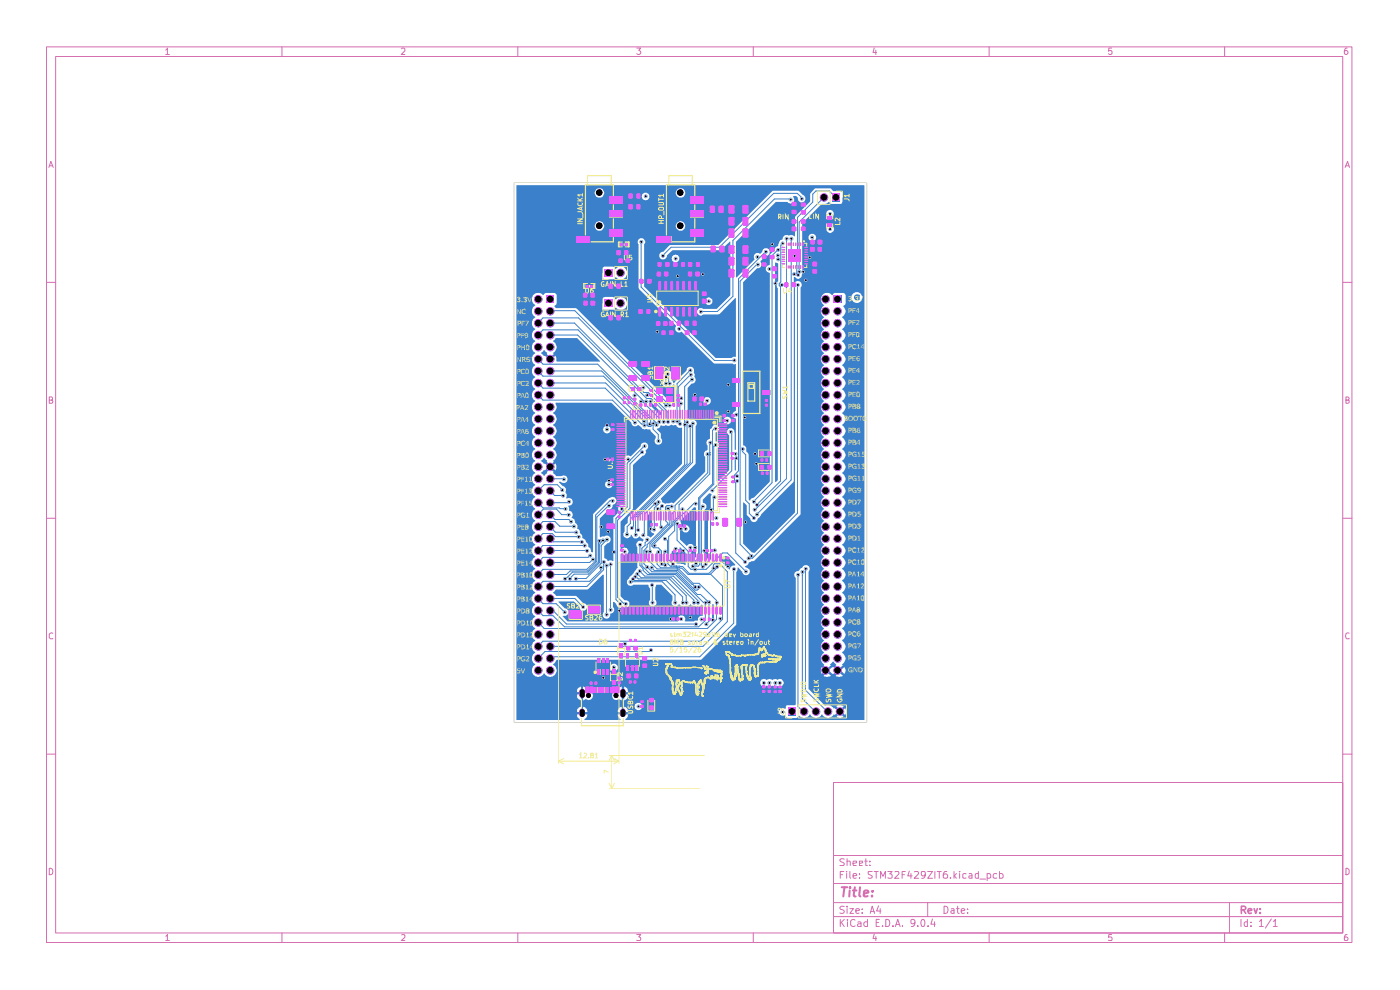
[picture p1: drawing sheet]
<svg xmlns="http://www.w3.org/2000/svg" width="297mm" height="210mm" viewBox="0 0 297 210" stroke-linecap="round" stroke-linejoin="round" font-family="sans-serif">
<g fill="none" stroke="#d56bad" stroke-width=".21">
<path d="M9.9 9.9h276.9v190h-276.9zM11.8 12h273.1v185.9h-273.1zM35.2 10.6l.3-.4v1.4M35.2 11.6h.7M59.8 9.9v2.1M85.2 10.4l.2-.2 .4 .1 .1 .5-.8 .8h.8M109.8 9.9v2.1M135.1 10.2h.8l-.4 .5 .4 .3v.3l-.2 .3-.6-.2M159.8 9.9v2.1M185.5 10.2l-.3 .9h.8M185.8 10.6v1M209.8 9.9v2.1"/>
<path d="M235.8 10.2h-.6v.7l.1-.2 .5 .1v.7l-.5 .1-.1-.2M259.8 9.9v2.1M285.8 10.2a.58 .58 0 0 0-.6 .6l.1 .7 .4 .1 .3-.3v-.3l-.3-.3h-.3l-.2 .3M10.4 35.5l.4-1.3 .5 1.3M10.5 35.2h.6M285.4 35.5l.5-1.3 .4 1.3M285.5 35.2h.6M9.9 59.9h1.9M284.9 59.9h1.9M10.5 84.9h.5l.1-.2v-.3l-.1-.2h-.5v1.3h.6l.1-.4-.1-.2h-.1M285.5 84.9h.5l.2-.5-.2-.2h-.5v1.3l.7-.1v-.4l-.2-.1M9.9 109.9h1.9"/>
<path d="M284.9 109.9h1.9M11.2 134.3l-.3-.1-.4 .4v.6l.2 .3 .5-.1M286.2 134.3l-.2-.1a.74 .74 0 0 0-.3 1.3l.5-.1M9.9 160h1.9M284.9 160h1.9M176.8 166h108.1v31.9h-108.1zM10.5 184.2a.68 .68 0 0 1 .7 .7 .68 .68 0 0 1-.7 .6zM35.2 198.6l.3-.4v1.3M35.2 199.5h.7M59.8 197.9v2M85.2 198.3h.7v.5l-.8 .7h.8M109.8 197.9v2"/>
<path d="M135.1 198.2h.8l-.4 .5 .3 .1v.6h-.7M159.8 197.9v2M176.8 194.4h108.1M176.8 191.5h108.1M176.8 187.4h108.1M176.8 181.5h108.1M178.3 195v1.5M178.3 185.5h.5M178.5 195.7l.6 .8M179 184.9h-.7v1.4M179.1 192.3a.67 .67 0 0 0-.9 .2l.1 .3a.62 .62 0 0 1 .7 .8 .64 .64 0 0 1-.8 .1M179.1 182.2h-.8l-.1 .4 .7 .4 .2 .3-.2 .3h-.7"/>
<path d="M179.1 195l-.8 .9M179.6 184.9h.1M179.6 185.3v1M179.7 192.2v.2M179.7 182.7h.6l.1 .9M179.7 182.2v1.4M179.7 192.7v1.1M179.8 195v.2M179.8 195.5v1M180.3 192.7h.8l-.8 1.1h.8M180.3 184.9v1.2l.2 .2M181 185.8l.7-.1-.1-.3-.4-.1-.2 .2 .1 .7h.5"/>
<path d="M181 183.2l.7-.2-.1-.3h-.5l-.1 .1 .1 .8h.5M181.4 195.2l-.4-.2-.5 .4v.8l.5 .3 .4-.1M181.6 193.2l.7-.1-.1-.3-.4-.1-.2 .2v.8h.6M182 195.6l.4-.1 .3 .2v.8M182.3 186.2v.1M182.3 185.4v.1M182.3 183.2l.7-.2-.1-.3h-.6v.9h.6M182.7 195.9l-.5 .1-.3 .2 .3 .3h.5M182.9 193.6v.2M182.9 192.8v.1M183.4 182.7h.6M183.7 182.2v1.4h.3"/>
<path d="M184 195.6a.52 .52 0 0 0-.7 .2l.1 .7h.6M184 195v1.5M184.5 183.5v.1M184.5 182.7v.1M184.6 193.8l.4-1.6 .5 1.6M184.7 193.3h.8M185 184.9h-.8v.5l.8 .5-.1 .3h-.7M185.5 198.2l-.3 .9h.8M185.5 184.9h.8M185.8 198.7v.8M185.9 195.7h.5M185.9 184.9v1.4"/>
<path d="M186.4 192.1l-.4 1.1h.9M186.6 195h-.7v1.5h.7M186.7 192.7v1.1M186.8 186.3v-1.4l.5 1 .5-1v1.4M187.2 196.4v.1M187.9 195a.77 .77 0 0 1 .9 .8 .77 .77 0 0 1-.9 .7zM188.3 184.9h1l-.5 .5 .4 .1v.7h-.9M189.4 196.4v.1M189.9 184.9h.6l.2 .4-.9 1h.9M189.9 196.5l.6-1.5 .5 1.5M190.1 196.1h.7M191.4 185.5h.5"/>
<path d="M191.5 196.4v.1M192.1 184.9h-.7v1.4M192.9 184.8l-.3 1h.9M193.2 185.3v1M194 184.9h.7l.2 .4-1 1h1M194.1 195.7a.52 .52 0 0 1-.9 .1l.1-.7a.52 .52 0 0 1 .8 .2l-.1 .9-.3 .3h-.4M194.7 196.4v.1M195.5 195.1l.2-.1a.78 .78 0 0 1 .6 .6 .78 .78 0 0 1-.3 .8l-.1 .1a.89 .89 0 0 1-.4-1.4zM196.3 185.5l-.3 .3-.5-.1-.1-.2 .1-.6h.7a1.05 1.05 0 0 1-.3 1.4h-.4M196.8 184.9h1l-1 1.4h1M196.8 191.5v2.9M196.9 196.4v.1"/>
<path d="M197.8 194.9l-.3 1.1h.9M198.2 195.5v1M198.3 184.9v1.4M198.8 184.9h.9M199.3 184.9v1.4M200.3 192.2a.77 .77 0 0 1 .8 .8 .77 .77 0 0 1-.8 .8zM200.9 184.9h-.5a1.01 1.01 0 0 0-.1 1.3h.7v-.5l-.3-.3-.4 .1-.2 .2M201.6 186.2v.1M201.8 192.8h.6v1M202.4 193.1l-.7 .2 .1 .4h.6M202.4 184.9v1.4M202.5 185.8l.4 .5"/>
<path d="M202.9 192.7h.6M202.9 185.3l-.5 .6M203.2 192.2v1.3l.3 .3M203.6 184.9h.1M203.6 185.3v1M203.9 193.2l.8-.1-.1-.3-.4-.1-.3 .2 .1 .8h.6M204.9 185.4l-.4-.1-.2 .2v.7h.6M205.3 193.6v.2M205.3 192.8v.1M205.6 185.4h.5l.1 .9M206.2 185.7l-.6 .1-.1 .2 .2 .3 .5-.1M207.6 185.4l-.5-.1-.2 .3 .1 .6h.6"/>
<path d="M207.6 184.9v1.4M207.9 186.5h1.2M209.4 185.4l.4-.1 .4 .3-.1 .6h-.7M209.4 185.3v1.5M209.8 197.9v2M211.4 185.4l-.4-.1-.3 .3 .1 .6h.6M212 185.4l.5-.1 .3 .3-.1 .6h-.7M212 184.9v1.4M235.8 198.2h-.6v.6h.6v.7l-.6-.1M259.8 197.9v2M260.8 191.5v6.4M263.3 195v1.5"/>
<path d="M264.6 195.6l-.4-.1-.3 .3v.4l.3 .3h.4M264.6 195v1.5M265.4 196.4v.1M265.4 195.6v.1M267.2 195.4l.4-.4v1.5M267.2 196.5h.8M269.7 194.9l-1.3 2M270.1 195.4l.4-.1v-.3v1.5M270.1 196.5h.9M285.5 184.2l.5 .1 .2 .2v.7l-.4 .3h-.3zM285.8 198.2l-.4 .1a1.08 1.08 0 0 0-.1 1.2h.5l.2-.5-.3-.3h-.3l-.2 .3"/>
</g>
<path d="M263.4 193l.7-.1 .2-.4-.4-.3h-.5v1.6M263.8 193l.5 .8M264.8 193.2l.8-.1-.1-.3-.5-.1-.2 .2 .1 .8h.6M266.1 192.7l.3 1.1 .3-1.1M267.3 193.6v.2M267.3 192.8v.1" fill="none" stroke="#d56bad" stroke-width=".34"/>
<path d="M178.6 188.2h1.1M179.1 188.2l-.2 2M180.2 188.9v1.3M180.3 188.2v.2M180.9 188.9h.8M181.4 188.2l-.3 1.7 .4 .3M182.5 188.2l-.2 1.7 .2 .3M183.3 189.6l.9-.3-.1-.3a.6 .6 0 0 0-.8 .1v1h.8M185 190v.2M185.2 189v.1h-.2l.2-.1-.1 .1" fill="none" stroke="#d56bad" stroke-width=".42"/>
<g fill="#3b80ca">
<path d="M176.1 140.9l.7-.6 .6 .6-.1 .2 .6 .6-.4 .4-.6-.6h-.3l-.7 .6-.3-.4 .7-.6z"/>
<path d="M117.9 85.4h11.8l4.2 4.3 .3 .5 .2 .2h.6l.5-.2 .6 .4a.81 .81 0 0 0 1.1 .4l.8 .2 .1 .3 1 1v.5a.81 .81 0 0 0 0 1 .81 .81 0 0 0 1.1 .1 .74 .74 0 0 0 0-1.1v-1l-.8-1.1a.72 .72 0 0 0 .7-.7l.9 .1 .3-.1 .7 .1 .3-.2 .4 .1h.7l.2 .3 .4 .3h.7v7.6l-11.4 11.3-.1 1.2-.6 .5-.1 1.4-.2 .2a.84 .84 0 0 0 .8 1.2l.6-.3 .2-.5h.1a.9 .9 0 0 0 .7 .8 .9 .9 0 0 0 1-.4l.5 .5h.3v.4l-.2 .2-.2-.2-.7 .1a.89 .89 0 0 0-.2 1.3l.1 4.3-2.3 2.8 .1 .7a.89 .89 0 0 0 1.3 .1l3.2 .1 .1 .4 .2 .3v2.4l-.2 .4v.5l.4 .5a.99 .99 0 0 0 1.2-.5v-.5l-.3-.4v-2.7l.3-.5h1l2.4 2.4-.2 1.7 .2 .3 .3 .2h.6l.5-.4 .5 .4h1.3l.5-.4 .2 .1a1.46 1.46 0 0 0 1.2 .4h.5l.5-.4 .3 .1v2.2a1.02 1.02 0 0 0-1.1 1.1h-.6l-.3 .1h-1.8v-.7a.8 .8 0 0 0-.8-.6 .8 .8 0 0 0-.7 .6v.7h-23.4l-1-1.1 .7-.1 .5-.5a1.03 1.03 0 0 0-.5-1l-.3-.1-1.4-1.3 3.3-.1 1.2 1.1v.2a.82 .82 0 0 0 1 .6 .82 .82 0 0 0 .6-.8 .82 .82 0 0 0-.8-.8l-1.5-1.5h-4.3l-.6-.8 .6-.6h6.7l3.2-3.1h.3l-.1 8a.85 .85 0 0 0 .6 1.3 .85 .85 0 0 0 .9-1.1 .77 .77 0 0 0 .8-.5 .77 .77 0 0 0-.3-.8l.1-1.1a1.06 1.06 0 0 1 .8 .8 .84 .84 0 0 0 1.3 .2 .81 .81 0 0 0 1.3-.4l-.1-.6-.5-.4h-.4l-.8-.8v-9l.2-.1 .3 .4h.6a.82 .82 0 0 0 .3-1.3 .82 .82 0 0 0-1.4 .1v-5.9l2.6-2.8v-9.3l2-1.9a.89 .89 0 0 0 .7-1.3l.4-.3 .1-.7-.5-.5h-.5l-.4 .2-.2 .6-2 2.1a.91 .91 0 0 0-1.5 .6l.2 .6-.1 9.2h-.2a.99 .99 0 0 0-1.2 .5l.2 .8-1.2 1.2-.1 9.3-.3-.1-.8 .1-.2-.4-.5-.2v-2.5l.8-.7a.87 .87 0 0 0 .6-.8 .87 .87 0 0 0-.6-.8l-1.3 .2-.2 .2-.3-.1v-3.9l2-2h.2a1.03 1.03 0 0 0 .6-.9 .85 .85 0 0 0 .7-1.1 .85 .85 0 0 0-1.3-.4l-.2 .1-3.4 3.4-.1 8.1-.3-.1-.1-.7-.5-.3v-.6l-.4-.4a1.04 1.04 0 0 0-.9-1v-.5l-.4-.5a1.24 1.24 0 0 0-.7-1.1l.1-.6-.5-.5a1.43 1.43 0 0 0-.8-1.2l.2-.1a.85 .85 0 0 0-.7-1.2l-.1-1.1a.85 .85 0 0 0 .9-1.1 .85 .85 0 0 0-1.4-.5l.1-.9-.2-.3 .1-.9-1.1-.9h9.3v.2a.84 .84 0 0 0 .8 .7 .84 .84 0 0 0 .9-.6l-.1-.6a.81 .81 0 0 0-.9-.4 .81 .81 0 0 0-.7 .7h-9.3l-.4-.3v-.2h.4a.82 .82 0 0 0 1.1 .1 .82 .82 0 0 0 .2-1.1 .82 .82 0 0 0-1.2-.2h-1.2l-.1-.3-.5-.3 .2-.2-.7-.6 .4-.5 .7 .6a1.39 1.39 0 0 0 0-1.4l-.7 .6-.4-.4 .7-.5-.2-.3a1.34 1.34 0 0 0 .1-2.4l-.1-.1a1.34 1.34 0 0 0 .1-2.4l-.1-.2a1.4 1.4 0 0 0 .7-1.6h9.9v.2a.82 .82 0 0 0 1.3 .5 .82 .82 0 0 0-.2-1.4l-.7 .1-.4 .6h-9.9l-.2-.5-.5-.3 .1-.2a1.31 1.31 0 0 0-.1-2.3l.1-.2a1.32 1.32 0 0 0 .5-2z"/>
<path d="M151.1 128.2h.3l.1 .1v2.8l-.3 .3-.2-.1z"/>
<path d="M153.6 117.9h.6l1.8 1.8v.3a.93 .93 0 0 0-1.2 .8l-1.8-1.7-.4-.1v-.1z"/>
<path d="M142.6 116.8l.5 .4h.5l.5-.5v-.5l.3-.1 1.1 1.2v2.6l-.6-.3-1.3-.1-.5-.6-.6-.4z"/>
<path d="M145.4 109.4l1.8-1.8 .5 .1v10.5l-1 1.2-.1-2.4 .4-.3a.84 .84 0 0 0-.3-1.3 1.13 1.13 0 0 0-1.1 .4l-1.3-1.3v-2.4h.4v.3a.81 .81 0 0 0 .7 .5 .81 .81 0 0 0 .7-.4 .79 .79 0 0 0-.4-1.1h-.5l-.3 .3-.2 .4h-.4v-.5l.2-.4-.1-.7z"/>
<path d="M149.1 106l1.3-1.4 .6 .2-.2 .5v2.8l-.6 .6v9.7l-.6 .6-.2-.1v-10.8l.5-.4v-.5l-.3-.4-.5-.2z"/>
<path d="M168.4 61l.2-.1 .1 .1v47.7l-8.6 8.6-.6-.1-1.9-1.9v-8.7l.8 .6v2l.8 .8a.78 .78 0 0 0 1.2 .7l1.1-1.6 6.9-7z"/>
<path d="M137.3 109.4l1-.9v3.1l-.3 .5v.5l.3 .3 .5 .3v.2l-.8 .6-.7-.3z"/>
<path d="M164.4 55.7l.6 .1 .1 .2v3.7l-.3 .4v.6l.2 .4v40.7l-.4 .5-.2-.1z"/>
<path d="M114.8 100.2l.6-.6 .2 .2 .6-.7 .4 .5-.6 .6 .1 .2-.5 .3v.2h-.3z"/>
<path d="M156 97l.1 .1-.1 2.7-.1-.1z"/>
<path d="M114.8 97.7l.7-.6 .6 .6-.1 .3 .6 .5-.4 .4-.6-.6-.3 .1z"/>
<path d="M137.8 85.3h.3l2.1 2.2-.1 .5h-.2l-2.2-2.3z"/>
<path d="M117.9 71.7h4.5l4.8 4.8v.2h-9.1l-.2-1.3-.7 .6-.4-.3 .7-.6-.2-.3a1.34 1.34 0 0 0 .1-2.3l-.1-.2z"/>
<path d="M114.8 74.8l.7-.6 .6 .6-.1 .3 .6 .6-.4 .3-.6-.6-.3 .1z"/>
<path d="M109.6 39.3l73.8 .1v113.3h-50.7l.5-.7 .1-.5h-.7v-.5h.7h32a.86 .86 0 0 0 .4 .8 .86 .86 0 0 0 .9-.1l.1 .4 .3 .2h2l.4-.5 .3 .2a1.6 1.6 0 0 0 2.2-.5 1.44 1.44 0 0 0 2.5 0 1.44 1.44 0 0 0 2.5 0l.1 .2 .7-.7 .3 .4-.5 .7 .8 .2 .7-.2-.7-.7 .3-.4 .7 .7 .1-.2a1.02 1.02 0 0 0-.1-1.3l-.7 .6-.3-.4 .7-.5-.5-.3-1 .2 .5 .6-.3 .4-.7-.6h-.2a1.42 1.42 0 0 0-1.8-.5l-3.5-3.5 .1-25a.84 .84 0 0 0-.2-1.3 .84 .84 0 0 0-1.2 .6l-.4 .1-.3 .5a.91 .91 0 0 0-.9 1.1l.2 .4-.1 27h-1.7l-.3 .3-.1 .5-.5-.2-.4 .1-.4 .3v.4h-32l-.2-.6-.5-.5h-.2v.8h-.5v-.8h-.2l-.3 .2-.3 .6v.3h.6v.5h-.6v.3l.6 .9-7.8-.1a1.33 1.33 0 0 0 .7-1.1h-.7v-.5h.7l-.1-.6-.8-.5v.8h-.4v-.8h-.2l-.7 .6v.5h.7v.5h-.7v.5l.5 .5v.2h-13.3v-2.9h25v.1a.84 .84 0 0 0 .8 .7 .84 .84 0 0 0 .8-.5l-.1-.7a.85 .85 0 0 0-.8-.3 .85 .85 0 0 0-.7 .7h-25v-3.2h12.8v.2h.7v.5h-.7v.6l.8 .7 .1-.8h.4v.8l.6-.4 .7 .3 .3-.1 .4-.4 .1-.5h4.1v.3a.85 .85 0 0 0 1.4 .4l.6 .4v-.8h.5v.8l.6-.4 .2-.3 .1-.6h-.7v-.5h.7l-.1-.5-.2-.3-.6-.4v.8h-.5v-.8l-.6 .4-.2 .7-1 .2-.2 .6h-4.1l-.1-.4a1.06 1.06 0 0 0-1.1-.4 1.11 1.11 0 0 0-.9-1.1v.8h-.4l-.1-.8-.7 .5-.1 .5h-12.8v-1.8h51.7a.82 .82 0 0 0 .5 .8h.5l.3-.1 .5 .1 .6-.1 .5 .1 1.7-.1a.85 .85 0 0 0 .1-1.1 .85 .85 0 0 0-1.2-.2 .72 .72 0 0 0-1 .1 .81 .81 0 0 0-1.2 0 .8 .8 0 0 0-.8-.2 .8 .8 0 0 0-.5 .7h-51.7v-81.4h3.3v.4l.2 .5 .4 .4-.1 .1a1.38 1.38 0 0 0 .1 2.4l-.1 .2a1.38 1.38 0 0 0 .1 2.4l-.1 .1a1.38 1.38 0 0 0 .1 2.4l-.1 .2a1.38 1.38 0 0 0 .1 2.3l-.1 .2a1.38 1.38 0 0 0 .1 2.4l-.1 .1a1.38 1.38 0 0 0 .1 2.4v.2l-.4 .2-.2 .6v.7l.2 .5 .4 .4-.1 .1a1.38 1.38 0 0 0 .1 2.4v.2l-.4 .2-.2 .6v.7l.2 .5 .4 .3-.6 1v.8l.6 .9a1.34 1.34 0 0 0-.1 2.3l.1 .3a1.34 1.34 0 0 0-.1 2.3l.1 .2-.4 .3-.2 .6v.7l.6 1a1.34 1.34 0 0 0-.1 2.3l.1 .2a1.34 1.34 0 0 0-.1 2.3l.1 .2a1.34 1.34 0 0 0-.1 2.3l.1 .3-.5 .4a1.37 1.37 0 0 0 .5 2l-.1 .1a1.38 1.38 0 0 0 .1 2.4l-.1 .2a1.38 1.38 0 0 0 .1 2.3l-.1 .2a1.38 1.38 0 0 0 .1 2.4v.1l-.4 .3-.2 .6v.7l.2 .5 .4 .3-.1 .2a1.38 1.38 0 0 0 .1 2.4v.1l-.4 .3-.2 .6v.7l.6 1a1.34 1.34 0 0 0-.1 2.3l.1 .2a1.34 1.34 0 0 0-.1 2.3l.1 .2-.4 .3-.2 .6a1.36 1.36 0 0 0 .5 1.4l.1 .3a1.34 1.34 0 0 0-.1 2.3l.1 .2a1.34 1.34 0 0 0-.1 2.3l.1 .3a1.34 1.34 0 0 0-.1 2.3l.1 .2a1.34 1.34 0 0 0-.1 2.3l.1 .2a1.39 1.39 0 0 0 .1 2.5 1.49 1.49 0 0 0 1.9-.7 1.43 1.43 0 0 0 2.3 .3 1.12 1.12 0 0 0 .1-1.5l11.5-.1a.83 .83 0 0 0 .7 .8 .83 .83 0 0 0 1-.5 .85 .85 0 0 0-.5-.9 .85 .85 0 0 0-1 .1l-.2 .5h-11.5l-.6-.5v-.1l.5-.4 .3-.6h30.7l7.4-7.5v-11.1l.3-.3v-.6h.1l.8 .8a.85 .85 0 0 0 .8 .9 .85 .85 0 0 0 .9-.9 .85 .85 0 0 0-.9-.8l-.1-.3a.85 .85 0 0 0 .8-.8l1.1-.3 9.8-9.9v-45.7h4.4v.4l.6 1a1.33 1.33 0 0 0 0 2.4l-.1 .2a1.37 1.37 0 0 0 .1 2.4l-.1 .1a1.37 1.37 0 0 0 .1 2.4l-.1 .2a1.37 1.37 0 0 0 .1 2.3l-.1 .2a1.37 1.37 0 0 0 .1 2.4l-.1 .1a1.37 1.37 0 0 0 .1 2.4l-.1 .2a1.37 1.37 0 0 0 .1 2.4l-.1 .1a1.37 1.37 0 0 0 .1 2.4l-.1 .2a1.37 1.37 0 0 0 .1 2.3l-.1 .2a1.37 1.37 0 0 0 .1 2.4l-.1 .1a1.37 1.37 0 0 0 .1 2.4l-.1 .2a1.37 1.37 0 0 0 .1 2.4l-.1 .1a1.37 1.37 0 0 0 .1 2.4l-.1 .2a1.37 1.37 0 0 0 .1 2.3l-.1 .2a1.37 1.37 0 0 0 .1 2.4l-.1 .1a1.37 1.37 0 0 0 .1 2.4l-.1 .2a1.37 1.37 0 0 0 .1 2.4l-.1 .1a1.37 1.37 0 0 0 .1 2.4l-.1 .2a1.37 1.37 0 0 0 .1 2.3l-.1 .2a1.37 1.37 0 0 0 .1 2.4l-.1 .1a1.36 1.36 0 0 0 .1 2.4l-.1 .2a1.37 1.37 0 0 0 .1 2.4l-.1 .1a1.37 1.37 0 0 0 .1 2.4l-.1 .2a1.37 1.37 0 0 0 .1 2.3l-.1 .2a1.37 1.37 0 0 0 .1 2.4l-.1 .1a1.37 1.37 0 0 0 .1 2.4l-.1 .2a1.37 1.37 0 0 0 .1 2.4l-.1 .1a1.37 1.37 0 0 0 .1 2.4l-.1 .2a1.37 1.37 0 0 0 .1 2.3l-.1 .2a1.37 1.37 0 0 0 .1 2.4l-.1 .2 .6 .6-.3 .4-.7-.6a1.5 1.5 0 0 0 0 1.5l.7-.7 .3 .4-.6 .7a1.45 1.45 0 0 0 1.6-.1l-.7-.6 .3-.4 .7 .7 .2-.2 .1 .2 .6-.7 .4 .4-.6 .6a1.23 1.23 0 0 0 1.5 0l-.7-.6 .4-.4 .6 .6a1.14 1.14 0 0 0 0-1.4l-.6 .6-.4-.4 .7-.6-.2-.2a1.3 1.3 0 0 0 .8-1.2 1.3 1.3 0 0 0-.8-1.2l.1-.2a1.34 1.34 0 0 0-.1-2.3l.1-.2a1.34 1.34 0 0 0-.1-2.4l.1-.1a1.34 1.34 0 0 0-.1-2.4l.1-.2a1.33 1.33 0 0 0-.1-2.4l.1-.1a1.33 1.33 0 0 0-.1-2.4l.1-.2a1.33 1.33 0 0 0-.1-2.3l.1-.2a1.34 1.34 0 0 0-.1-2.4l.1-.1a1.34 1.34 0 0 0-.1-2.4l.1-.2a1.33 1.33 0 0 0-.1-2.4l.1-.1a1.33 1.33 0 0 0-.1-2.4l.1-.2a1.33 1.33 0 0 0-.1-2.3l.1-.2a1.34 1.34 0 0 0-.1-2.4l.1-.1a1.33 1.33 0 0 0-.1-2.4l.1-.2a1.33 1.33 0 0 0-.1-2.4l.1-.1a1.33 1.33 0 0 0-.1-2.4l.1-.2a1.33 1.33 0 0 0-.1-2.3l.1-.2a1.34 1.34 0 0 0-.1-2.4l.1-.1a1.33 1.33 0 0 0-.1-2.4l.1-.2a1.34 1.34 0 0 0-.1-2.4l.1-.1a1.33 1.33 0 0 0-.1-2.4l.1-.2a1.33 1.33 0 0 0-.1-2.3l.1-.2a1.34 1.34 0 0 0-.1-2.4l.1-.1a1.33 1.33 0 0 0-.1-2.4l.1-.2a1.33 1.33 0 0 0-.1-2.4l.1-.1a1.33 1.33 0 0 0-.1-2.4l.1-.2a1.34 1.34 0 0 0-.1-2.3l.1-.2a1.34 1.34 0 0 0-.1-2.4l.1-.1a1.34 1.34 0 0 0-.1-2.4l.1-.2a1.4 1.4 0 0 0 .2-2.3l.5-.5v-1.4h1.2v.2a1.14 1.14 0 0 0 1.6 .9 1.14 1.14 0 0 0 .3-1.8 1.14 1.14 0 0 0-1.8 .3l-.1 .4h-1.2v-.4l-.4-.5h-2l-.5 .5a1.31 1.31 0 0 0-1.4-.4 1.31 1.31 0 0 0-.9 1.2h-4.4v-2.4l.2-.2a.89 .89 0 0 0-.8-1.2l-.5 .3h-.3v-1.1h.3a.85 .85 0 0 0 .9 .2 .85 .85 0 0 0 .6-.8l.1-.4-.1-.7v-6.8h1.3a.81 .81 0 0 0 .7 .9 .81 .81 0 0 0 .9-.6 .81 .81 0 0 0-.6-1h-.5l-.3 .3-.2 .4h-1.3v-1.8h5.1a.81 .81 0 0 0 1 .9 .81 .81 0 0 0 .6-1.1 .86 .86 0 0 0-1.6 0v.2h-5.1v-1.2l2.1-2h3l.1 .6 .3 .2h.7a.81 .81 0 0 0 .1-1.4 .81 .81 0 0 0-1.2 .6h-3l2-2a1.35 1.35 0 0 0 1.5-.5h.2l.3 .5 2.3-.1 .1-.4-.1-2-.3-.3h-1.5l-.6-.5h-3.4l-.9 1.1v1.7l-3.2 3.3v4h-.2a1.07 1.07 0 0 0-1.3-.2 .94 .94 0 0 0-1.3 .9l-.2 .1a1.53 1.53 0 0 0-.6 1.2l-.2 .1a.76 .76 0 0 0-.6 .9l-.8 .8h-.2v2.2a.95 .95 0 0 0-.7 1.5l.7 .3v44.3l-3.4 3.4-.4 .1-.3 .5h-.2l-.2-.2v-9.6l-.6-.7 .1-.7-.3-.4-.4-.1v-34.6l3-3h.4l.4-.3 .1-.2v-.5l-.2-.4 .1-.1 1.1-1.1h.2a.84 .84 0 0 0 .6-.8 .84 .84 0 0 0-.6-.8h-.5l-.3 .2a1.09 1.09 0 0 1-.7 .9l-.3-.1-.5 .1a.82 .82 0 0 0-.3 1.2l-3.8 3.8h-.2v-7.5l8.5-8.5h2.4l.3 .3a.83 .83 0 0 0 1-.3 .83 .83 0 0 0-.1-1.1l.2-.1h.5l.3 .3v.3a.81 .81 0 0 0 1.3 .6 .81 .81 0 0 0-.2-1.4l-.9-.9h-5.5l-11.5 11.5h-10.3l-1.4 1.4a.83 .83 0 0 0-.9 .7 .83 .83 0 0 0 .6 .9h.5l.4-.2h1.2v.1a.83 .83 0 0 0 .8 .7 .83 .83 0 0 0 .8-.6v-.5l-.4-.4a.91 .91 0 0 0-1.2 .7h-1.2l.2-.6 1.2-1.1h10.2l1.9-1.9 .1 .1v11.3l-2.8 2.9-3.9-.1a.79 .79 0 0 0-.2 1.2 .79 .79 0 0 0 1.2 .1l3.4-.1 3.4-3.4h.1v12.5h-.6l-.3 .2h-3.4l-12.1-12.1h9.9v.4l.4 .5h.6l.5-.5v-.6a.79 .79 0 0 0-.8-.5 .79 .79 0 0 0-.7 .7h-9.9l-3.1-3 .1-9.1a.8 .8 0 0 0-.4-1.2l-.6 .1a.75 .75 0 0 0-.2 1.2v9.5l7.9 7.8v.2a.82 .82 0 0 0 .1 1 .82 .82 0 0 0 1.1 .1l6.8 6.6 4.7 .2v10l-.4 .2-.3 .3 .1 .7 .2 .2 .4 .2v6.6h-.2v-3.6l-.1-.5-.5-.5a.85 .85 0 0 0-1 1.1l.4 .5v7.3l-2.4 2.4h-.2v-6.9l.4-.4 .1-.7-.5-.5h-.3v-1.9a.8 .8 0 0 0 .8-.7 .8 .8 0 0 0-.7-.9 .8 .8 0 0 0-.9 .7l-.4 .3v1.9l-.2 .1a.84 .84 0 0 0-.3 1.4v.9l-.5 .3-.3 .4v.5l.3 .3v3.2l-6.7 6.7-.5-.2-1.4 .2-.5-.2-.3-.9 7.4-7.3v-8.1a.7 .7 0 0 0-.2-1.2h6.1v.3a.8 .8 0 0 0 1.2 .5 .8 .8 0 0 0 0-1.3 .8 .8 0 0 0-1.2 .5h-7l-.3-.3-.3-.1v-3.8h3.3a.82 .82 0 0 0 .6 .9 .82 .82 0 0 0 1-.6 .82 .82 0 0 0-.5-1l-.7 .1-.4 .6h-3.3v-2.6l.8-.9a.77 .77 0 0 0 .8-.5 .77 .77 0 0 0-.2-.9l.1-.6-.3-.4a.82 .82 0 0 0-.5-1.2 .82 .82 0 0 0-1 .8l-2.4 2.4-.1 .3h-.3l-.1-.4-.3-.3v-1.1a.69 .69 0 0 0-.5-.9h-.5l-.5 .5a1.42 1.42 0 0 0-.3 1.4l.1 .4-.2 .2v.5l.5 .5h1.3l.5-.6 .3 .1-.1 4.2-.9-.5-19.8-19.9h-4.4l-.3-.5 .4-.3 .1-1.1h9.7l.1 2.1 2.3 .1 .4-.4h.1a1.33 1.33 0 0 0 1.9 0 1.33 1.33 0 0 0 0-1.9 1.33 1.33 0 0 0-1.9 .1l-.7-.5h-1.7l-.4 .2-.1 .3h-9.7v-.9l-.4-.5h-2l-.6 .5a1.3 1.3 0 0 0-1.4-.4 1.3 1.3 0 0 0-.8 1.2h-3.3v-6.3h18.2v1.9l.4 .3h1.9l.4-.5h.2l.3 .3a1.38 1.38 0 0 0 1.8-.5 1.38 1.38 0 0 0-.4-1.9 1.38 1.38 0 0 0-1.8 .4l-.5-.5h-1.9l-.4 .2v.3h-18.2v-9.1h16.5a1.02 1.02 0 0 0 1.1 1 1.02 1.02 0 0 0 1-1h15.1l.1 .3a1 1 0 0 0 1.5 .5 1 1 0 0 0 .2-1.5 1 1 0 0 0-1.5 0l-.3 .7h-15.1l-.4-.8-.7-.3-.6 .3-.4 .8h-16.5v-6.9h16.5l.4 .6 .4 .2 .8-.1 .2-.2h8.2v.1a.9 .9 0 0 0 1.4 .6l.2-.3v-.6l-.3-.3h5.9a1.04 1.04 0 0 0 .9 .8 1.04 1.04 0 0 0 1.1-.5 1.02 1.02 0 0 0-.8-1.4 1.02 1.02 0 0 0-1.2 1.1l-6-.1a.81 .81 0 0 0-1.2 .6h-8.2l.3-.5a1.03 1.03 0 0 0-.5-1.1 1.03 1.03 0 0 0-1.2 .1l-.4 1h-16.5z"/>
</g>
<g fill="none" stroke="#3b80ca" stroke-width=".21">
<path d="M160.7 56.1h-.1l-3.6 3.5v55.8M162.4 53.4l-5.7 5.7v40.8l-.9 .9M163.8 54.2v48.2M166.8 50.6v51M167.8 42.4l-.3-.2h-3.2l-8.8 8.8v11.9l-3.3 3.2M167.8 50.6h.1M167.8 50.6v51.2M169 58l.3 .3M170 42.1v-.2l-.9-.9h-5l-11.5 11.4M174.8 41.9l-5.3 5.2M175.9 40.5h.1M175.9 40.5h-2.8l-.7 .7v1.7l-3.2 3.2"/>
<path d="M175.9 40.5l1.4 1.4M114.2 71.1l1-1.1h7.4l14.6 14.5h.9l2.7 2.7v2.2M114.2 76.2l1 1.1h11.6l12.4 12.4v.4M114.2 68.5l1-1.1h7.5l18.6 18.6M114.2 78.7l1 1.1h12.9l9.2 9.1M116.7 71.1h5.8l13.9 13.9v.3l3.4 3.4v.7M116.7 78.7h10.9l10.4 10.3v.5l-.2 .5M116.7 68.5h5.2l14.7 14.8h.9l4.2 4.1v2M116.7 66l5.3-.1 20 20.1M136 60.9l15.6 15.6h4.1M141.3 80h.1M141.3 80v1.3"/>
<path d="M141.6 79.3l.3 .1v1.7l.1 .2M146.4 78.5l-2.8 2.9v8M146.5 79.5l-2.6 2.6v3.7l.3 .3v3.8M165.3 60.6l.3 .2v41.3M169.2 60.4v48.4M175.2 68.3l.3 .2M114.2 81.2l1 1.1h13.2l7.7 7.7h.3l.3 .2M114.2 83.8l1 1.1h14.7l4.8 4.7M116.7 81.2h11.8l8.3 8.2M136.7 94.6h.1M137.3 88.9h.1M137.3 88.9v1.3l.2 .3h.5l.6-.5"/>
<path d="M137.8 90h.1M138.6 89.8v1.3l1.1 1.1v1.3M143.6 89.4h.1M145.2 90h.1M145.7 89.7h.1M145.7 89.5v8.9M146.3 90.4l.1 7.8M146.8 80.5l-1.6 1.5v16.6M146.9 89.8v8.3M150.1 96.3l.1 4M150.6 96.5h.1M150.6 96h.1"/>
<path d="M150.7 93.8l-.1 6.7M151.8 90.9l-.6 .4v11.4l-3 2.9M151.8 94.4l-.4 .3v8M155.1 91.4l-.1 .2 .2 .2v8.1M157.5 95.2v.6l.7 .7v9.6M134.4 109.8v1.7l-.4 .5M136.7 109.1v4.1l-.3 .3M137.3 114.4v.3l-.4 .4v.6l-.7 .6v3.7M140.2 111.7v.1M140.2 111.8h.1M140.9 119.1h.1M141 114.3l.6 .4v4.2"/>
<path d="M141.1 117l-.2 .1v2.3l.2 .2M143.4 120.1l1.3 .1M143.5 120.1h.1"/>
</g>
<circle cx="181.8" cy="63.1" r=".63" fill="#3b80ca"/>
<g fill="none" stroke="#3b80ca" stroke-width=".21">
<path d="M135.8 51.1h.5v.4h-.5zM136 51.3v9.6M136.8 41.4h.4v.5h-.4zM140.4 54h.4v.5h-.4zM143.1 54.6h.4v.5h-.4zM143.6 58.4h.4v.4h-.4zM148.9 57.9h.4v.5h-.4zM152.6 52.4h-10.2l-1.8 1.8M160.5 54.3h.4v.4h-.4zM160.6 55.9h.4v.5h-.4zM162.3 53.2h.4v.4h-.4zM162.4 53.4h.1"/>
<path d="M163 56.8h.4v.5h-.4zM163.6 51.6h.4v.4h-.4zM164.3 59.9h.4v.4h-.4zM164.8 54h.4v.4h-.4zM164.9 52.8h.4v.4h-.4zM164.9 54.8h.4v.4h-.4zM165.1 53l-1.3 1.2M165.8 51.4h.4v.5h-.4zM166 51.6l-.4 .4v7.8l-.3 .3v.5M166.7 50.4h.4v.4h-.4zM167.5 42.1h.4v.4h-.4zM167.7 50.4h.4v.4h-.4z"/>
<path d="M168.3 57.9h.4v.5h-.4zM168.4 54h.4v.5h-.4zM169.1 58.1h.4v.5h-.4zM169.2 46.1v8.2l-.2 .2v3.5M169.4 57.4h.4v.5h-.4zM169.5 47.1v10.5M169.9 41.9h.4v.5h-.4zM170.2 57.4h.4v.5h-.4zM170.7 59.2h.4v.5h-.4zM171.6 54.4h.4v.4h-.4zM172.1 50.1h.4v.5h-.4zM175.9 45.2h.4v.4h-.4z"/>
<path d="M175.9 48.4h.4v.4h-.4zM139.2 70.1h.4v.5h-.4zM141.1 79.8h.4v.4h-.4zM141.4 79.1h.4v.4h-.4zM143.9 69.5h.4v.5h-.4zM146.3 78.3h.4v.5h-.4zM146.3 79.3h.5v.4h-.5zM148.5 65.9h.4v.4h-.4zM148.6 66.1h3.6M150.2 63.7h.4v.4h-.4zM155.6 76.2h.4v.5h-.4zM165.7 60.2h.4v.5h-.4z"/>
<path d="M169 60.2h.4v.5h-.4zM128.1 97.2h.5v.5h-.5zM128.6 89.9h.4v.5h-.4zM128.6 90.9h.4v.4h-.4zM133.1 97.2h.4v.5h-.4zM133.4 97.9h.1M133.7 97.6h.1M134.4 83.7h.4v.4h-.4zM134.5 89.4h.4v.5h-.4zM135.8 84.9h.4v.5h-.4zM136 95.7h.4v.4h-.4zM136.1 95.9l-2.5 2.5v9.4l-2.6 2.6v16.3l1.3 1.3 .4 .1"/>
<path d="M136.3 82h.4v.4h-.4zM136.4 89.2h.5v.4h-.5zM136.5 94.4h.4v.5h-.4zM136.5 90h.4v.5h-.4zM136.7 94.6l-3.7 3.6v9.4l-2.3 2.3v17.3l.8 .9M136.9 84.9h.4v.5h-.4zM137.1 83.6h.4v.4h-.4zM137.6 89.8h.4v.4h-.4zM137.8 84.9h.4v.5h-.4zM138.4 89.6h.4v.4h-.4zM139.1 89.9h.4v.5h-.4zM139.5 93.3h.4v.5h-.4z"/>
<path d="M139.7 89.3h.4v.4h-.4zM140.6 89.3h.4v.4h-.4zM141.1 81.1h.4v.5h-.4zM141.1 85.8h.4v.4h-.4zM141.5 89.3h.4v.4h-.4zM141.9 81.1h.4v.5h-.4zM141.9 85.8h.4v.4h-.4zM142.6 89.2h.4v.4h-.4zM143.5 89.2h.4v.4h-.4zM144.1 89.7h.4v.4h-.4zM144.2 85.4h.4v.4h-.4zM144.3 84.3h.4v.4h-.4z"/>
<path d="M145.1 89.9h.4v.4h-.4zM145.2 98.6l-11.5 11.5v.9l-.7 .7v1.6M145.6 89.3h.4v.5h-.4zM145.7 98.4l-11.3 11.4M146.2 90.2h.4v.4h-.4zM146.4 98.2l-11.6 11.6v3.6M146.6 80.3h.4v.4h-.4zM146.8 89.6h.4v.4h-.4zM146.9 98.1l-11.6 11.6v2.7M147.2 83.5h.4v.5h-.4zM149.8 84.8h.4v.4h-.4zM149.9 96.1h.4v.5h-.4z"/>
<path d="M150.5 93.7h.4v.4h-.4zM151.6 90.7h.4v.4h-.4zM151.6 94.2h.4v.4h-.4zM154.1 89h.4v.5h-.4zM154.3 81.4h.4v.4h-.4zM154.3 87.1h.4v.4h-.4zM154.8 91.4h.4v.4h-.4zM155.2 99.9l-4.1 4.1M155.8 96h.4v.5h-.4zM156 87.7h.4v.5h-.4zM156 97h.4v.4h-.4zM157.4 95h.4v.5h-.4z"/>
<path d="M157.8 88.3h.4v.5h-.4zM160 96h.4v.5h-.4zM160.2 98.2h.4v.4h-.4zM114.2 109.2l1.1-1.2h2.8l1.1 1.2h1.4M114.2 106.6l1 1.1h3.5l.1 .2h1.1M116.7 101.6h2.9M116.7 104.1l.9 1h1.8M116.7 109.2l1 1h3l.4 .4M116.7 111.7l1.1 1.2h4.4M116.7 114.3l.7 .6h6l-.1-.1M116.7 116.8h7.8M119.1 103.7h.4v.5h-.4z"/>
<path d="M119.2 103.9l-1-1.1h-2.8l-1.2 1.3M119.3 104.9h.4v.5h-.4zM119.4 101.5h.4v.4h-.4zM119.8 107.7h.4v.5h-.4zM120.4 109h.4v.4h-.4zM120.5 106.2h.4v.4h-.4zM120.7 106.4l-.3 .2h-3.7M120.9 110.4h.5v.5h-.5zM121.5 111.4h.4v.5h-.4zM121.7 111.6h-3l-1-1h-2.5l-1 1.1M122 112.7h.5v.5h-.5zM122.6 113.6h.4v.5h-.4z"/>
<path d="M122.7 113.8h-4.9l-.7-.6h-1.9l-1 1.1M123.2 114.7h.4v.5h-.4zM123.8 115.5h.4v.5h-.4zM124 115.7h.1M124 115.7h-8.8l-1 1.1M124.3 116.6h.4v.5h-.4zM124.5 116.8h.1M124.5 116.8v.2M125 117.6h.4v.5h-.4zM125.2 117.8l-.4 .4h-9.6l-1 1.1M125.6 118.5h.4v.4h-.4zM125.8 118.7h.1"/>
<path d="M125.8 118.7l-.7 .6h-8.4M127 114.5h.4v.4h-.4zM127.1 114.7l-.1 .5v4l-2.2 2.2h-3.4l-1.3 1.3h-.3M127.4 111.5h.4v.5h-.4zM127.7 114.4h.4v.5h-.4zM127.9 114.6l-.7 .8v3.9l-2.4 2.5h-3l-.9 1M127.9 119h.4v.4h-.4zM128.1 119.2v1.7l-3.6 3.5h-7.8M128.5 119.7h.4v.5h-.4zM128.6 114.2h.4v.5h-.4zM128.6 119.9v10.4M128.7 114.4l-1.2 1.3v3.8l-3.2 3.2h-2.2"/>
<path d="M128.8 112.5h.4v.5h-.4zM129 101.7h.4v.5h-.4zM129 102.6h.4v.4h-.4zM129 107h.4v.5h-.4zM129.2 107.2l-2.6 2.5v9.4l-1.9 2h-3.8l-.7 .8h-3.5M129.3 119.5h.4v.4h-.4zM129.5 119.7v9.6M129.8 106h.4v.5h-.4zM129.9 106.2h-.5l-3 3.1v9.7l-1.9 1.8h-9.3l-1 1.1M130 116.9h.4v.4h-.4zM131.7 107.7h.4v.5h-.4zM132.3 116.8h.4v.4h-.4z"/>
<path d="M132.8 113.1h.4v.5h-.4zM133.8 111.8h.4v.4h-.4zM134.7 113.2h.4v.5h-.4zM134.8 113.4h.1M135.2 112.2h.4v.5h-.4zM135.3 112.4h.1M135.6 115.3h.4v.5h-.4zM135.8 115.5h.1M135.8 115.5v4.4l.6 .8v.3l1 .9h5.9l5.9 5.9h.4M136.3 113.3h.4v.5h-.4zM137 116.8h.4v.4h-.4zM137.1 117v1.5l.8 .7"/>
<path d="M137.1 114.2h.4v.5h-.4zM137.5 118.9l.4 .3M137.7 116.8h.4v.4h-.4zM137.8 112h.4v.4h-.4zM137.9 119.2l1.5 1.5h4.6l3 3h1.3l3.7 3.7v4l-1.9 1.9h-34.7l-1.2-1.3M138.6 112.1h.4v.5h-.4zM138.6 115.5h.5v.5h-.5zM138.8 106.6h.4v.5h-.4zM139 106.8h.1M139 106.8l-2.3 2.3M139.3 107.7h.4v.5h-.4zM139.5 106.3h.4v.4h-.4z"/>
<path d="M139.5 116.9h.4v.4h-.4zM139.7 117h.1M139.7 106.5v.5l-.9 .7-.1 4.6M139.7 117l-.3 .3v2.4l.8 .7 3.9-.1 .1 .2h.4l1.4 1.4h4.7l1.4-1.5v-.2M140.1 111.6h.4v.5h-.4zM140.2 119.4h.4v.5h-.4zM140.3 107.1h.4v.5h-.4zM140.4 107.3l-.2 .2v4.2M140.8 114.1h.5v.4h-.5zM140.9 116.8h.4v.4h-.4zM140.9 119.7h.4v.4h-.4zM141.1 119.6v.2"/>
<path d="M141.5 107.6h.4v.5h-.4zM141.6 118.9l.1 .7 .5 .5h1.2M141.7 107.8l.4 .4v2.9l-4.2 4.3v1.6M141.9 111.4h.1M142.3 107.2h.4v.5h-.4zM142.4 107.4l-.1-.2h-.8l-.3 .4v2.8l.5 .7-4.4 4.4v.5l-.7 .8v2.8l1.7 1.7h5.2l3.9 3.9h.5l.3-.3v-.4M142.5 119.4h.4v.5h-.4zM143.1 116.2h.4v.4h-.4zM143.5 110.9h.4v.4h-.4zM143.6 111v3.6l2.4 2.4v3.2l.6 .6h3.2l3.5-3.5h1l3.9 3.9M144.2 112h.4v.4h-.4zM144.6 107.8h.4v.5h-.4z"/>
<path d="M144.7 116.6h.4v.5h-.4zM145.2 112h.5v.4h-.5zM146.3 115.9h.4v.5h-.4zM146.8 119.9h.4v.5h-.4zM147.3 115.9h.4v.5h-.4zM147.4 106.6h.4v.5h-.4zM147.4 119.3h.5v.5h-.5zM147.5 106.8h-.3l-4.1 4v1.8l-1.2 1.2v4.9l.8 .9M148.2 105.6v12.7l-.6 .6v.6M148.5 119.1h.1M148.9 120h.4v.4h-.4zM148.9 107.2h.4v.5h-.4z"/>
<path d="M149.1 107.4l-.3 .2v12.4l.3 .2M149.2 116.6h.4v.5h-.4zM149.5 119.5h.4v.4h-.4zM150.2 100.3l-7 6.9v1.1l-.7 .7v2.3l-4.2 4.1v.5l.3 .3h1.1l.6 .7v2.7M150.6 100.5l-6.5 6.6v2.3l-1.3 1.3v.7l-4 4v.3M150.7 107.9h.4v.4h-.4zM150.9 103.8h.4v.5h-.4zM151.3 105.3h.5v.4h-.5zM151.4 102.7l-2.9 3v14.1l-.4 .3h-1.2M151.4 116.5h.4v.5h-.4zM151.5 105.4l-.2 .3v2.5l-.6 .7v9.7l-1.1 1.1M151.8 109.7h.4v.4h-.4z"/>
<path d="M151.9 120h.4v.4h-.4zM154.2 119.9h.4v.5h-.4zM155.8 100.8v1.4l.3 .3v14.8l1.9 1.9M156.2 101.8h.4v.4h-.4zM156.2 100.8h.4v.4h-.4zM157 115.4l2.4 2.5M157.9 119h.4v.4h-.4zM157.9 110.5h.5v.5h-.5zM158.2 106.1l.8 .8v2l.9 .9M158.6 118.2h.4v.5h-.4zM159.2 117.7h.4v.5h-.4zM159.7 106.2h.4v.4h-.4z"/>
<path d="M159.7 109.7h.4v.4h-.4zM159.9 109.8h.1M159.9 107.9h.4v.4h-.4zM160.4 106.9h.4v.4h-.4zM160.4 108.9h.4v.5h-.4zM163.8 102.4l-3.9 4M165.6 102.1l-5 5M166.8 101.6l-6.6 6.5h-.1M167.8 101.8l-7.2 7.3M169.2 108.8l-9.6 9.6h-.8M114.2 127l1 1.1h2.8l1.8 1.7M116.7 127h5.3l1.7 1.7"/>
<path d="M116.7 129.5h.6l2.9 2.9h27.4M119.6 129.7h.4v.4h-.4zM119.7 122.5h.4v.5h-.4zM120.7 122.5h.4v.5h-.4zM122 122.5h.4v.5h-.4zM123.5 128.5h.4v.5h-.4zM127.3 120.2h.4v.4h-.4zM127.5 120.3v.7l-2.4 2.3h-9.9l-1 1.1M128.5 130.2h.4v.4h-.4zM129.3 129.1h.4v.5h-.4zM131.2 129.3h.4v.5h-.4zM131.4 127.9h.4v.4h-.4z"/>
<path d="M132.4 136.3h.4v.5h-.4zM132.5 127.9h.5v.4h-.5zM133.6 123.2h.4v.5h-.4zM133.7 123.4h6.8l2.7 2.8v1.6M134.1 122.6h.4v.5h-.4zM134.2 122.8l.3 .3h6.8l3.5 3.5v1.2M134.6 122.1h.4v.5h-.4zM134.7 122.3l.7 .5h6.6l3.6 3.6v1.4M135 121.5h.4v.5h-.4zM135.2 121.7h.1M135.2 121.7l.8 .8h6.4l4.8 4.8v.5M135.5 120.9h.4v.5h-.4z"/>
<path d="M135.7 121.1h.1M135.7 121.1l1.1 1.1h6.1l5.1 5.2v.4M136.2 120l1.6 1.6h5.7l4.4 4.5h.7l1.6 1.4v.2M137.1 120.1h.4v.4h-.4zM137.9 137.7h.4v.4h-.4zM138 137.9l-.3 .3h-22.1l-1.4 1.5M138.1 120.2h.4v.4h-.4zM138.1 123.9h.4v.4h-.4zM138.2 120.3l.6 .7h5l3.6 3.5 .1-.3M138.2 127.6h.4v.5h-.4zM138.3 124.1l.1 3.7M142 131.1h.4v.4h-.4z"/>
<path d="M142.4 120.1h.1M143 120.1h.1M143 127.6h.5v.5h-.5zM143.4 120.1h.1M143.6 120.7h.1M143.6 120.3h.1M143.7 120.7h.1M143.7 121h.1M144.3 131.1h.4v.4h-.4zM144.7 127.6h.4v.5h-.4zM144.7 120.2h.1M144.7 120.2l1.5 1.4h4.2l.9-.9v-.9l.3-.2h1.1l1.6 1.7v10.6l-5.2 5.2h-32.4"/>
<path d="M145.4 127.6h.4v.5h-.4zM146.3 130.8h.4v.4h-.4zM146.9 120.1h.1M147 127.6h.4v.5h-.4zM147.3 120.6h.4v.4h-.4zM147.3 124.3h.4v.5h-.4zM147.4 132.2h.5v.4h-.5zM147.9 127.6h.4v.5h-.4zM148 124.3h.4v.5h-.4zM148.6 131.2h.4v.4h-.4zM149.5 127.6h.4v.5h-.4zM149.6 127.7v3.9l-1.4 1.4h-28.4l-2.5-2.4h-2.1l-1-1.1"/>
<path d="M149.7 132.2h.4v.4h-.4zM150.2 127.7h.1M150.2 127.7h.2M150.2 127.5h.5v.5h-.5zM150.4 127.6v4.2l-.7 .7M150.7 121.8l2.6 2.5v7.1l-4.7 4.6h-33.4l-1 1.1M151 131.3h.4v.4h-.4zM151.2 120.3h.4v.5h-.4zM151.9 127.6h.4v.5h-.4zM152.6 131h.4v.4h-.4zM155.5 120.5h.4v.5h-.4zM155.7 120.7v11.5l-7.2 7.1h-31.5l-.3 .4"/>
<path d="M158 121h.4v.5h-.4zM169.1 121.7h.4v.4h-.4zM169.3 121.9v28l1.3 1.2M170.1 121.1h.4v.4h-.4zM170.2 122h.1M170.2 121.3v26.9l2.9 2.9M170.7 120.4h.4v.5h-.4zM170.9 120.6v25.8l4.7 4.7M127.8 143.5h.4v.5h-.4zM130 141.3h.4v.5h-.4zM135.3 149.6h.4v.5h-.4zM161.8 144.6h.5v.5h-.5z"/>
<path d="M163 144.6h.4v.5h-.4zM164.3 144.6h.4v.5h-.4zM165.2 144.6h.4v.5h-.4zM165.8 150.8h.4v.5h-.4z"/>
</g>
<g fill="#3b80ca">
<path d="M167.2 150.1h1.7v1.7h-1.7z"/>
<path d="M128.3 57.1h1.7v1.7h-1.7z"/>
<path d="M128.3 63.5h1.7v1.7h-1.7z"/>
<path d="M115.9 62.6h1.7v1.7h-1.7z"/>
<path d="M176.5 41.1h1.7v1.7h-1.7z"/>
<path d="M176.9 62.6h1.7v1.7h-1.7z"/>
<circle cx="170.6" cy="151" r=".89"/>
<circle cx="173.1" cy="151" r=".89"/>
<circle cx="175.7" cy="151" r=".89"/>
<circle cx="178.2" cy="151" r=".89"/>
<circle cx="177.7" cy="121.9" r=".89"/>
<circle cx="175.2" cy="121.9" r=".89"/>
<circle cx="177.7" cy="124.5" r=".89"/>
<circle cx="175.2" cy="124.5" r=".89"/>
<circle cx="177.7" cy="127" r=".89"/>
<circle cx="175.2" cy="127" r=".89"/>
<circle cx="177.7" cy="129.5" r=".89"/>
<circle cx="175.2" cy="129.5" r=".89"/>
<circle cx="177.7" cy="132.1" r=".89"/>
<circle cx="175.2" cy="132.1" r=".89"/>
<circle cx="177.7" cy="134.6" r=".89"/>
<circle cx="175.2" cy="134.6" r=".89"/>
<circle cx="177.7" cy="137.2" r=".89"/>
<circle cx="175.2" cy="137.2" r=".89"/>
<circle cx="177.7" cy="139.7" r=".89"/>
<circle cx="175.2" cy="139.7" r=".89"/>
<circle cx="177.7" cy="142.2" r=".89"/>
<circle cx="175.2" cy="142.2" r=".89"/>
<circle cx="116.7" cy="83.8" r=".89"/>
<circle cx="116.7" cy="86.4" r=".89"/>
<circle cx="114.2" cy="86.4" r=".89"/>
<circle cx="114.2" cy="83.8" r=".89"/>
<circle cx="116.7" cy="73.7" r=".89"/>
<circle cx="114.2" cy="76.2" r=".89"/>
<circle cx="116.7" cy="76.2" r=".89"/>
<circle cx="114.2" cy="73.7" r=".89"/>
<circle cx="114.2" cy="88.9" r=".89"/>
<circle cx="116.7" cy="88.9" r=".89"/>
<circle cx="116.7" cy="91.4" r=".89"/>
<circle cx="114.2" cy="91.4" r=".89"/>
<circle cx="116.7" cy="81.3" r=".89"/>
<circle cx="116.7" cy="78.7" r=".89"/>
<circle cx="114.2" cy="81.3" r=".89"/>
<circle cx="114.2" cy="78.7" r=".89"/>
<circle cx="114.2" cy="114.3" r=".89"/>
<circle cx="116.7" cy="114.3" r=".89"/>
<circle cx="116.7" cy="116.8" r=".89"/>
<circle cx="116.7" cy="111.8" r=".89"/>
<circle cx="114.2" cy="116.8" r=".89"/>
<circle cx="114.2" cy="111.8" r=".89"/>
<circle cx="116.7" cy="96.5" r=".89"/>
<circle cx="116.7" cy="94" r=".89"/>
<circle cx="114.2" cy="96.5" r=".89"/>
<circle cx="114.2" cy="94" r=".89"/>
<circle cx="114.2" cy="109.2" r=".89"/>
<circle cx="116.7" cy="106.7" r=".89"/>
<circle cx="114.2" cy="106.7" r=".89"/>
<circle cx="116.7" cy="109.2" r=".89"/>
<circle cx="116.7" cy="104.1" r=".89"/>
<circle cx="114.2" cy="104.1" r=".89"/>
<circle cx="114.2" cy="121.9" r=".89"/>
<circle cx="116.7" cy="121.9" r=".89"/>
<circle cx="116.7" cy="119.4" r=".89"/>
<circle cx="114.2" cy="119.4" r=".89"/>
<circle cx="116.7" cy="101.6" r=".89"/>
<circle cx="114.2" cy="101.6" r=".89"/>
<circle cx="114.2" cy="99.1" r=".89"/>
<circle cx="116.7" cy="99.1" r=".89"/>
<circle cx="116.7" cy="68.6" r=".89"/>
<circle cx="116.7" cy="71.1" r=".89"/>
<circle cx="114.2" cy="68.6" r=".89"/>
<circle cx="114.2" cy="71.1" r=".89"/>
<circle cx="127.2" cy="40.9" r=".55"/>
<circle cx="127.2" cy="47.9" r=".55"/>
<circle cx="131.7" cy="57.9" r=".89"/>
<circle cx="131.7" cy="64.3" r=".89"/>
<circle cx="114.2" cy="66" r=".89"/>
<circle cx="116.7" cy="66" r=".89"/>
<circle cx="114.2" cy="63.5" r=".89"/>
<circle cx="144.4" cy="40.9" r=".55"/>
<circle cx="144.4" cy="47.9" r=".55"/>
<circle cx="174.8" cy="41.9" r=".89"/>
<circle cx="175.2" cy="63.5" r=".89"/>
<circle cx="177.7" cy="66" r=".89"/>
<circle cx="175.2" cy="66" r=".89"/>
<circle cx="177.7" cy="68.6" r=".89"/>
<circle cx="175.2" cy="68.6" r=".89"/>
<circle cx="177.7" cy="71.1" r=".89"/>
<circle cx="175.2" cy="71.1" r=".89"/>
<circle cx="177.7" cy="73.7" r=".89"/>
<circle cx="175.2" cy="73.7" r=".89"/>
<circle cx="177.7" cy="76.2" r=".89"/>
<circle cx="175.2" cy="76.2" r=".89"/>
<circle cx="177.7" cy="78.7" r=".89"/>
<circle cx="175.2" cy="78.7" r=".89"/>
<circle cx="177.7" cy="81.3" r=".89"/>
<circle cx="175.2" cy="81.3" r=".89"/>
<circle cx="177.7" cy="83.8" r=".89"/>
<circle cx="175.2" cy="83.8" r=".89"/>
<circle cx="177.7" cy="86.4" r=".89"/>
<circle cx="175.2" cy="86.4" r=".89"/>
<circle cx="177.7" cy="88.9" r=".89"/>
<circle cx="175.2" cy="88.9" r=".89"/>
<circle cx="177.7" cy="91.4" r=".89"/>
<circle cx="175.2" cy="91.4" r=".89"/>
<circle cx="177.7" cy="94" r=".89"/>
<circle cx="175.2" cy="94" r=".89"/>
<circle cx="177.7" cy="96.5" r=".89"/>
<circle cx="175.2" cy="96.5" r=".89"/>
<circle cx="177.7" cy="99.1" r=".89"/>
<circle cx="175.2" cy="99.1" r=".89"/>
<circle cx="177.7" cy="101.6" r=".89"/>
<circle cx="175.2" cy="101.6" r=".89"/>
<circle cx="177.7" cy="104.1" r=".89"/>
<circle cx="175.2" cy="104.1" r=".89"/>
<circle cx="177.7" cy="106.7" r=".89"/>
<circle cx="175.2" cy="106.7" r=".89"/>
<circle cx="177.7" cy="109.2" r=".89"/>
<circle cx="175.2" cy="109.2" r=".89"/>
<circle cx="177.7" cy="111.8" r=".89"/>
<circle cx="175.2" cy="111.8" r=".89"/>
<circle cx="177.7" cy="114.3" r=".89"/>
<circle cx="175.2" cy="114.3" r=".89"/>
<circle cx="177.7" cy="116.8" r=".89"/>
<circle cx="175.2" cy="116.8" r=".89"/>
<circle cx="177.7" cy="119.4" r=".89"/>
<circle cx="175.2" cy="119.4" r=".89"/>
<circle cx="116.7" cy="134.6" r=".89"/>
<circle cx="114.2" cy="137.2" r=".89"/>
<circle cx="116.7" cy="137.2" r=".89"/>
<circle cx="114.2" cy="134.6" r=".89"/>
</g>
<path d="M123.5 146.7v.7M123.5 150.9v.6M132.1 150.9v.6" fill="none" stroke="#3b80ca" stroke-width="1.2"/>
<g fill="#3b80ca">
<circle cx="124.9" cy="147.6" r=".38"/>
<circle cx="130.7" cy="147.6" r=".38"/>
</g>
<path d="M132.1 146.7v.7" fill="none" stroke="#3b80ca" stroke-width="1.2"/>
<g fill="#3b80ca">
<circle cx="114.2" cy="139.7" r=".89"/>
<circle cx="116.7" cy="142.2" r=".89"/>
<circle cx="114.2" cy="142.2" r=".89"/>
<circle cx="116.7" cy="139.7" r=".89"/>
<circle cx="114.2" cy="127" r=".89"/>
<circle cx="116.7" cy="124.5" r=".89"/>
<circle cx="116.7" cy="127" r=".89"/>
<circle cx="114.2" cy="124.5" r=".89"/>
<circle cx="114.2" cy="132.1" r=".89"/>
<circle cx="116.7" cy="129.5" r=".89"/>
<circle cx="116.7" cy="132.1" r=".89"/>
<circle cx="114.2" cy="129.5" r=".89"/>
</g>
<path d="M109 38.8h74.9v114.4h-74.9z" fill="none" stroke="#d0d2cd" stroke-width=".21"/>
<path d="M131.2 108.5h.4v.3h-.4z" fill="#b89f99"/>
<path d="M130.9 105.4h1.7M130.9 105.9h1.7M130.9 106.4h1.7M130.9 106.9h1.7M130.9 107.4h1.7M131.2 108.5h.4v.3h-.4z" fill="none" stroke="#b89f99" stroke-width=".25"/>
<path d="M128.9 108.4h1.3v.6h-1.3z" fill="#b89f99"/>
<path d="M128.9 108.3h1.3v.6h-1.3z" fill="none" stroke="#b89f99" stroke-width=".51"/>
<g fill="none" stroke="#b89f99" stroke-width=".25">
<path d="M130.9 98h1.7M130.9 98.5h1.7M130.9 99h1.7M130.9 99.4h1.7M130.9 99.9h1.7M130.9 100.4h1.7M130.9 100.9h1.7M130.9 101.4h1.7M130.9 101.9h1.7M130.9 102.4h1.7M130.9 102.9h1.7M130.9 103.5h1.7"/>
<path d="M130.9 104h1.7M130.9 104.4h1.7M130.9 104.9h1.7"/>
</g>
<path d="M129.7 102.7h.3v.2h-.3z" fill="#b89f99"/>
<path d="M129.7 102.7h.3v.2h-.3z" fill="none" stroke="#b89f99" stroke-width=".25"/>
<path d="M129.7 101.7h.3v.2h-.3z" fill="#b89f99"/>
<path d="M130.9 90.4h1.7M130.9 89.9h1.7M133.8 87v1.7M134.3 87v1.7M134.8 87v1.7M135.3 87v1.7M135.8 87v1.7M136.3 87v1.7M129.7 101.7h.3v.2h-.3z" fill="none" stroke="#b89f99" stroke-width=".25"/>
<path d="M132.3 85.3h.3v.3h-.3z" fill="#b89f99"/>
<path d="M132.3 85.3h.3v.3h-.3z" fill="none" stroke="#b89f99" stroke-width=".25"/>
<path d="M133.3 85.3h.3v.3h-.3z" fill="#b89f99"/>
<path d="M133.3 85.3h.3v.3h-.3z" fill="none" stroke="#b89f99" stroke-width=".25"/>
<path d="M132.3 84.2h.3v.4h-.3z" fill="#b89f99"/>
<path d="M132.3 84.2h.3v.4h-.3z" fill="none" stroke="#b89f99" stroke-width=".25"/>
<path d="M133.3 84.2h.3v.4h-.3z" fill="#b89f99"/>
<path d="M130.9 92.5h1.7M130.9 90.9h1.7M130.9 91.4h1.7M130.9 91.9h1.7M133.3 84.2h.3v.4h-.3z" fill="none" stroke="#b89f99" stroke-width=".25"/>
<path d="M129.9 91h.3v.3h-.3z" fill="#b89f99"/>
<path d="M129.9 91h.3v.3h-.3z" fill="none" stroke="#b89f99" stroke-width=".25"/>
<path d="M129.9 90h.3v.2h-.3z" fill="#b89f99"/>
<path d="M129.9 90h.3v.2h-.3zM130.9 93h1.7M130.9 93.5h1.7M130.9 93.9h1.7M130.9 94.4h1.7M130.9 94.9h1.7M130.9 95.4h1.7M130.9 95.9h1.7M130.9 96.4h1.7M130.9 96.9h1.7M130.9 97.4h1.7" fill="none" stroke="#b89f99" stroke-width=".25"/>
<path d="M129.8 97.3h.3v.3h-.3z" fill="#b89f99"/>
<path d="M129.8 97.3h.3v.3h-.3z" fill="none" stroke="#b89f99" stroke-width=".25"/>
<path d="M128.9 97.3h.2v.3h-.2z" fill="#b89f99"/>
<path d="M128.9 97.3h.2v.3h-.2z" fill="none" stroke="#b89f99" stroke-width=".25"/>
<path d="M153.5 89.1h.3v.3h-.3z" fill="#b89f99"/>
<path d="M153.5 89.1h.3v.3h-.3z" fill="none" stroke="#b89f99" stroke-width=".25"/>
<path d="M153.5 88h.3v.4h-.3z" fill="#b89f99"/>
<path d="M153.5 88h.3v.4h-.3z" fill="none" stroke="#b89f99" stroke-width=".25"/>
<g fill="#b89f99">
<path d="M155.3 85.3h1.7v1h-1.7z"/>
<path d="M162.5 85.8h.3v.3h-.3z"/>
</g>
<path d="M162.5 85.8h.3v.3h-.3z" fill="none" stroke="#b89f99" stroke-width=".25"/>
<path d="M155.4 88h.3v.4h-.3z" fill="#b89f99"/>
<path d="M155.4 88h.3v.4h-.3z" fill="none" stroke="#b89f99" stroke-width=".25"/>
<g fill="#b89f99">
<path d="M161.8 82.7h1.7v1h-1.7z"/>
<path d="M162.5 84.8h.3v.3h-.3z"/>
</g>
<path d="M162.5 84.8h.3v.3h-.3z" fill="none" stroke="#b89f99" stroke-width=".25"/>
<path d="M155.4 89.1h.3v.3h-.3z" fill="#b89f99"/>
<path d="M149.3 87v1.7M149.8 87v1.7M150.3 87v1.7M150.8 87v1.7M151.3 87v1.7M155.4 89.1h.3v.3h-.3z" fill="none" stroke="#b89f99" stroke-width=".25"/>
<path d="M149.4 85.6h.4v.3h-.4z" fill="#b89f99"/>
<path d="M149.4 85.6h.4v.3h-.4z" fill="none" stroke="#b89f99" stroke-width=".25"/>
<path d="M148.5 85.6h.3v.3h-.3z" fill="#b89f99"/>
<path d="M148.5 85.6h.3v.3h-.3z" fill="none" stroke="#b89f99" stroke-width=".25"/>
<path d="M148.7 84.4h.5v.5h-.5z" fill="#b89f99"/>
<path d="M148.7 84.4h.5v.5h-.5z" fill="none" stroke="#b89f99" stroke-width=".42"/>
<g fill="none" stroke="#b89f99" stroke-width=".25">
<path d="M152.5 97.4h1.7M152.5 96.9h1.7M152.5 96.4h1.7M152.5 95.9h1.7M152.5 95.4h1.7M152.5 94.9h1.7M152.5 94.4h1.7M152.5 93.9h1.7M152.5 93.5h1.7M152.5 93h1.7M152.5 92.5h1.7M152.5 91.9h1.7"/>
<path d="M152.5 91.4h1.7M152.5 90.9h1.7M152.5 90.4h1.7M152.5 89.9h1.7"/>
</g>
<path d="M155.2 96.1h.3v.2h-.3z" fill="#b89f99"/>
<path d="M155.2 96.1h.3v.2h-.3z" fill="none" stroke="#b89f99" stroke-width=".25"/>
<path d="M161.5 96h.4v.5h-.4z" fill="#b89f99"/>
<path d="M161.5 96h.4v.5h-.4z" fill="none" stroke="#b89f99" stroke-width=".42"/>
<path d="M163.1 96h.4v.5h-.4z" fill="#b89f99"/>
<path d="M163.1 96h.4v.5h-.4z" fill="none" stroke="#b89f99" stroke-width=".42"/>
<path d="M155.2 97.1h.3v.3h-.3z" fill="#b89f99"/>
<path d="M155.2 97.1h.3v.3h-.3z" fill="none" stroke="#b89f99" stroke-width=".25"/>
<path d="M162.6 100.2h.3v.4h-.3z" fill="#b89f99"/>
<path d="M162.6 100.2h.3v.4h-.3z" fill="none" stroke="#b89f99" stroke-width=".25"/>
<path d="M161.5 98.9h.4v.5h-.4z" fill="#b89f99"/>
<path d="M161.5 98.9h.4v.5h-.4z" fill="none" stroke="#b89f99" stroke-width=".42"/>
<path d="M161.5 97.4h.3v.4h-.3z" fill="#b89f99"/>
<path d="M161.5 97.4h.3v.4h-.3z" fill="none" stroke="#b89f99" stroke-width=".25"/>
<path d="M162.6 97.4h.2v.4h-.2z" fill="#b89f99"/>
<path d="M162.6 97.4h.2v.4h-.2z" fill="none" stroke="#b89f99" stroke-width=".25"/>
<path d="M161.6 100.2h.3v.4h-.3z" fill="#b89f99"/>
<path d="M161.6 100.2h.3v.4h-.3z" fill="none" stroke="#b89f99" stroke-width=".25"/>
<path d="M163.1 98.9h.4v.5h-.4z" fill="#b89f99"/>
<path d="M163.1 98.9h.4v.5h-.4z" fill="none" stroke="#b89f99" stroke-width=".42"/>
<g fill="none" stroke="#b89f99" stroke-width=".25">
<path d="M152.5 107.4h1.7M152.5 106.9h1.7M152.5 106.4h1.7M152.5 105.9h1.7M152.5 105.4h1.7M152.5 104.9h1.7M152.5 104.4h1.7M152.5 104h1.7M152.5 103.5h1.7M152.5 102.9h1.7M152.5 102.4h1.7M152.5 101.9h1.7"/>
<path d="M152.5 101.4h1.7M152.5 100.9h1.7M152.5 100.4h1.7"/>
</g>
<path d="M155.4 101.1h.3v.2h-.3z" fill="#b89f99"/>
<path d="M155.4 101.1h.3v.2h-.3z" fill="none" stroke="#b89f99" stroke-width=".25"/>
<path d="M155.4 102.1h.3v.3h-.3z" fill="#b89f99"/>
<path d="M144.3 87v1.7M144.8 87v1.7M145.3 87v1.7M145.8 87v1.7M146.3 87v1.7M152.5 99.9h1.7M152.5 99.4h1.7M152.5 99h1.7M152.5 98.5h1.7M152.5 98h1.7M155.4 102.1h.3v.3h-.3z" fill="none" stroke="#b89f99" stroke-width=".25"/>
<path d="M147.1 84.4h.5v.5h-.5z" fill="#b89f99"/>
<path d="M147.1 84.4h.5v.5h-.5z" fill="none" stroke="#b89f99" stroke-width=".42"/>
<g fill="none" stroke="#b89f99" stroke-width=".25">
<path d="M136.8 87v1.7M137.3 87v1.7M137.8 87v1.7M138.3 87v1.7M138.8 87v1.7M139.3 87v1.7M139.8 87v1.7M140.3 87v1.7M140.8 87v1.7M141.3 87v1.7M141.8 87v1.7M142.3 87v1.7"/>
<path d="M142.8 87v1.7M143.3 87v1.7M143.8 87v1.7"/>
</g>
<g fill="#b89f99">
<path d="M135.3 82h.8v.9h-.8z"/>
<path d="M133.9 82h.8v.9h-.8z"/>
<path d="M134.5 84.6h.4v.2h-.4z"/>
</g>
<path d="M134.5 84.6h.4v.2h-.4z" fill="none" stroke="#b89f99" stroke-width=".25"/>
<path d="M136.8 85.8h.3v.3h-.3z" fill="#b89f99"/>
<path d="M136.8 85.8h.3v.3h-.3z" fill="none" stroke="#b89f99" stroke-width=".25"/>
<path d="M135.8 85.8h.3v.3h-.3z" fill="#b89f99"/>
<path d="M135.8 85.8h.3v.3h-.3z" fill="none" stroke="#b89f99" stroke-width=".25"/>
<path d="M134.5 85.5h.4v.3h-.4z" fill="#b89f99"/>
<path d="M134.5 85.5h.4v.3h-.4z" fill="none" stroke="#b89f99" stroke-width=".25"/>
<path d="M137.9 85.8h.3v.3h-.3z" fill="#b89f99"/>
<path d="M137.9 85.8h.3v.3h-.3z" fill="none" stroke="#b89f99" stroke-width=".25"/>
<path d="M138.9 85.8h.3v.3h-.3z" fill="#b89f99"/>
<path d="M138.9 85.8h.3v.3h-.3z" fill="none" stroke="#b89f99" stroke-width=".25"/>
<path d="M138 83.7h.3v.3h-.3z" fill="#b89f99"/>
<path d="M138 83.7h.3v.3h-.3z" fill="none" stroke="#b89f99" stroke-width=".25"/>
<path d="M138 82.7h.3v.3h-.3z" fill="#b89f99"/>
<path d="M138 82.7h.3v.3h-.3z" fill="none" stroke="#b89f99" stroke-width=".25"/>
<g fill="#b89f99">
<path d="M139.2 82.3h1.3v1.2h-1.3z"/>
<path d="M139.2 84.1h1.3v1.2h-1.3z"/>
<path d="M142.8 85.8h.3v.3h-.3z"/>
</g>
<path d="M142.8 85.8h.3v.3h-.3z" fill="none" stroke="#b89f99" stroke-width=".25"/>
<g fill="#b89f99">
<path d="M141.4 84.1h1.3v1.2h-1.3z"/>
<path d="M141.4 82.3h1.3v1.2h-1.3z"/>
<path d="M143.8 84.7h.3v.4h-.3z"/>
</g>
<path d="M143.8 84.7h.3v.4h-.3z" fill="none" stroke="#b89f99" stroke-width=".25"/>
<path d="M143.8 83.8h.3v.3h-.3z" fill="#b89f99"/>
<path d="M143.8 83.8h.3v.3h-.3z" fill="none" stroke="#b89f99" stroke-width=".25"/>
<path d="M143.8 85.8h.3v.3h-.3z" fill="#b89f99"/>
<path d="M143.8 85.8h.3v.3h-.3z" fill="none" stroke="#b89f99" stroke-width=".25"/>
<path d="M131.2 109.6h.4v.2h-.4z" fill="#b89f99"/>
<path d="M131.2 109.6h.4v.2h-.4zM133.8 108.6v1.7M134.3 108.6v1.7M134.8 108.6v1.7M135.3 108.6v1.7" fill="none" stroke="#b89f99" stroke-width=".25"/>
<path d="M128.9 111.3h1.3v.6h-1.3z" fill="#b89f99"/>
<path d="M128.9 111.3h1.3v.6h-1.3zM132 117.6v1.3" fill="none" stroke="#b89f99" stroke-width=".51"/>
<path d="M131.8 116.6h.4v.3h-.4z" fill="#b89f99"/>
<path d="M131.8 116.6h.4v.3h-.4z" fill="none" stroke="#b89f99" stroke-width=".25"/>
<path d="M132.8 117.6v1.3M133.6 117.6v1.3" fill="none" stroke="#b89f99" stroke-width=".51"/>
<path d="M131.8 115.6h.4v.3h-.4z" fill="#b89f99"/>
<path d="M131.8 115.6h.4v.3h-.4zM135.8 108.6v1.7M136.3 108.6v1.7M136.8 108.6v1.7M137.3 108.6v1.7M137.8 108.6v1.7M138.3 108.6v1.7M138.8 108.6v1.7M139.3 108.6v1.7M139.8 108.6v1.7M140.3 108.6v1.7" fill="none" stroke="#b89f99" stroke-width=".25"/>
<path d="M134.4 117.6v1.3M135.2 117.6v1.3M136 117.6v1.3M136.9 117.6v1.3M137.6 117.6v1.3M138.4 117.6v1.3M139.2 117.6v1.3" fill="none" stroke="#b89f99" stroke-width=".51"/>
<path d="M139.2 111.2h.2v.3h-.2z" fill="#b89f99"/>
<path d="M139.2 111.2h.2v.3h-.2z" fill="none" stroke="#b89f99" stroke-width=".25"/>
<path d="M138.2 111.2h.2v.3h-.2z" fill="#b89f99"/>
<path d="M138.2 111.2h.2v.3h-.2z" fill="none" stroke="#b89f99" stroke-width=".25"/>
<g fill="#b89f99">
<path d="M127.8 142h.5v1.1h-.5z"/>
<path d="M128.7 142h.5v1.1h-.5z"/>
<path d="M128.7 139.7h.5v1h-.5z"/>
<path d="M127.8 139.7h.5v1h-.5z"/>
<path d="M126.8 139.7h.5v1h-.5z"/>
<path d="M129.9 141.9h.7v1h-.7z"/>
<path d="M125.3 144.8h.3v.3h-.3z"/>
</g>
<path d="M125.3 144.8h.3v.3h-.3z" fill="none" stroke="#b89f99" stroke-width=".25"/>
<path d="M126.3 144.8h.3v.3h-.3z" fill="#b89f99"/>
<path d="M126.3 144.8h.3v.3h-.3z" fill="none" stroke="#b89f99" stroke-width=".25"/>
<g fill="#b89f99">
<path d="M126.8 142h.5v1.1h-.5z"/>
<path d="M128.4 145.7h.3v1.3h-.3z"/>
<path d="M124.3 145.7h.6v1.3h-.6z"/>
</g>
<path d="M124.3 145.7h.6v1.3h-.6zM124.9 147h.1" fill="none" stroke="#b89f99" stroke-width=".21"/>
<path d="M125.1 145.7h.6v1.3h-.6z" fill="#b89f99"/>
<path d="M125.1 145.7h.6v1.3h-.6zM125.7 147h.1" fill="none" stroke="#b89f99" stroke-width=".21"/>
<g fill="#b89f99">
<path d="M126.4 145.7h.3v1.3h-.3z"/>
<path d="M127.4 145.7h.3v1.3h-.3z"/>
<path d="M127.9 145.7h.3v1.3h-.3z"/>
<path d="M126.9 145.7h.3v1.3h-.3z"/>
<path d="M125.9 145.7h.3v1.3h-.3z"/>
<path d="M128.9 145.7h.3v1.3h-.3z"/>
<path d="M130.7 145.7h.6v1.3h-.6z"/>
</g>
<path d="M130.7 145.7h.1M130.7 145.7h.6v1.3h-.6zM131 147h.1M131 145.7h.1" fill="none" stroke="#b89f99" stroke-width=".21"/>
<path d="M129.9 145.7h.7v1.3h-.7z" fill="#b89f99"/>
<path d="M129.9 145.7h.7v1.3h-.7zM130.6 147h.1" fill="none" stroke="#b89f99" stroke-width=".21"/>
<g fill="#b89f99">
<path d="M129.4 145.7h.3v1.3h-.3z"/>
<path d="M131.2 144.8h.4v.2h-.4z"/>
</g>
<path d="M131.2 144.8h.4v.2h-.4z" fill="none" stroke="#b89f99" stroke-width=".25"/>
<path d="M131.2 143.8h.4v.2h-.4z" fill="#b89f99"/>
<path d="M131.2 143.8h.4v.2h-.4z" fill="none" stroke="#b89f99" stroke-width=".25"/>
<g fill="#b89f99">
<path d="M129.9 144.3h.7v.9h-.7z"/>
<path d="M133.2 143.2h.5v.5h-.5z"/>
</g>
<path d="M133.2 143.2h.5v.5h-.5z" fill="none" stroke="#b89f99" stroke-width=".42"/>
<path d="M134.8 143.2h.4v.5h-.4z" fill="#b89f99"/>
<path d="M134.8 143.2h.4v.5h-.4z" fill="none" stroke="#b89f99" stroke-width=".42"/>
<path d="M133.6 144.5h.3v.4h-.3z" fill="#b89f99"/>
<path d="M133.6 144.5h.3v.4h-.3z" fill="none" stroke="#b89f99" stroke-width=".25"/>
<path d="M134.6 144.5h.3v.4h-.3z" fill="#b89f99"/>
<path d="M134.6 144.5h.3v.4h-.3z" fill="none" stroke="#b89f99" stroke-width=".25"/>
<g fill="#b89f99">
<path d="M132.9 141.2h.6v1.1h-.6z"/>
<path d="M131.4 136.4h.8v1h-.8z"/>
<path d="M131.4 138.7h.8v1h-.8z"/>
</g>
<path d="M132 128.9v1.3M132.8 128.9v1.3" fill="none" stroke="#b89f99" stroke-width=".51"/>
<path d="M134.7 135.7h.3v.4h-.3z" fill="#b89f99"/>
<path d="M134.7 135.7h.3v.4h-.3z" fill="none" stroke="#b89f99" stroke-width=".25"/>
<path d="M133.1 137.3h.4v.4h-.4z" fill="#b89f99"/>
<path d="M133.1 137.3h.4v.4h-.4z" fill="none" stroke="#b89f99" stroke-width=".42"/>
<path d="M133.7 135.7h.2v.4h-.2z" fill="#b89f99"/>
<path d="M133.7 135.7h.2v.4h-.2z" fill="none" stroke="#b89f99" stroke-width=".25"/>
<path d="M134.6 137.3h.5v.4h-.5z" fill="#b89f99"/>
<path d="M134.6 137.3h.5v.4h-.5z" fill="none" stroke="#b89f99" stroke-width=".42"/>
<g fill="none" stroke="#b89f99" stroke-width=".51">
<path d="M133.6 128.9v1.3M134.4 128.9v1.3M135.2 128.9v1.3M136 128.9v1.3M136.9 128.9v1.3M137.6 128.9v1.3M138.4 128.9v1.3M139.2 128.9v1.3M140 128.9v1.3M140.8 128.9v1.3M141.6 128.9v1.3M142.4 128.9v1.3"/>
<path d="M143.2 128.9v1.3M144.1 128.9v1.3"/>
</g>
<path d="M143.8 131.1h.2v.4h-.2z" fill="#b89f99"/>
<path d="M143.8 131.1h.2v.4h-.2z" fill="none" stroke="#b89f99" stroke-width=".25"/>
<path d="M142.7 131.1h.4v.4h-.4z" fill="#b89f99"/>
<path d="M142.7 131.1h.4v.4h-.4z" fill="none" stroke="#b89f99" stroke-width=".25"/>
<path d="M144.1 117.6v1.3M144.8 117.6v1.3M145.6 117.6v1.3M146.4 117.6v1.3" fill="none" stroke="#b89f99" stroke-width=".51"/>
<path d="M144 116.7h.3v.4h-.3z" fill="#b89f99"/>
<path d="M144 116.7h.3v.4h-.3z" fill="none" stroke="#b89f99" stroke-width=".25"/>
<path d="M140 117.6v1.3M140.8 117.6v1.3M141.6 117.6v1.3M142.4 117.6v1.3M143.2 117.6v1.3" fill="none" stroke="#b89f99" stroke-width=".51"/>
<path d="M143 116.7h.3v.4h-.3z" fill="#b89f99"/>
<path d="M143 116.7h.3v.4h-.3zM143.8 108.6v1.7M144.3 108.6v1.7M144.8 108.6v1.7M145.3 108.6v1.7M145.8 108.6v1.7" fill="none" stroke="#b89f99" stroke-width=".25"/>
<path d="M145.1 111.4h.3v.4h-.3z" fill="#b89f99"/>
<path d="M145.1 111.4h.3v.4h-.3z" fill="none" stroke="#b89f99" stroke-width=".25"/>
<path d="M144.1 111.4h.3v.4h-.3z" fill="#b89f99"/>
<path d="M140.8 108.6v1.7M141.3 108.6v1.7M141.8 108.6v1.7M142.3 108.6v1.7M142.8 108.6v1.7M143.3 108.6v1.7M144.1 111.4h.3v.4h-.3z" fill="none" stroke="#b89f99" stroke-width=".25"/>
<path d="M144.8 128.9v1.3M145.6 128.9v1.3M146.4 128.9v1.3M147.2 128.9v1.3M148 128.9v1.3" fill="none" stroke="#b89f99" stroke-width=".51"/>
<g fill="#b89f99">
<path d="M132.9 138.7h.6v1h-.6z"/>
<path d="M136.6 139.4h.5v.5h-.5z"/>
</g>
<path d="M136.6 139.4h.5v.5h-.5z" fill="none" stroke="#b89f99" stroke-width=".42"/>
<g fill="#b89f99">
<path d="M133.9 141.2h.6v1.1h-.6z"/>
<path d="M134.9 141.2h.6v1.1h-.6z"/>
<path d="M134.9 138.7h.6v1h-.6z"/>
<path d="M136.6 141h.5v.5h-.5z"/>
</g>
<path d="M136.6 141h.5v.5h-.5z" fill="none" stroke="#b89f99" stroke-width=".42"/>
<path d="M138 148.3h.5v.5h-.5z" fill="#b89f99"/>
<path d="M138 148.3h.5v.5h-.5z" fill="none" stroke="#b89f99" stroke-width=".42"/>
<path d="M138 149.9h.5v.5h-.5z" fill="#b89f99"/>
<path d="M138 149.9h.5v.5h-.5z" fill="none" stroke="#b89f99" stroke-width=".42"/>
<path d="M136.1 148.8h.3v.2h-.3z" fill="#b89f99"/>
<path d="M136.1 148.8h.3v.2h-.3z" fill="none" stroke="#b89f99" stroke-width=".25"/>
<path d="M136.1 149.7h.3v.3h-.3z" fill="#b89f99"/>
<path d="M136.1 149.7h.3v.3h-.3z" fill="none" stroke="#b89f99" stroke-width=".25"/>
<path d="M148.8 128.9v1.3M149.6 128.9v1.3M150.4 128.9v1.3M151.3 128.9v1.3M152 128.9v1.3M152.9 128.9v1.3" fill="none" stroke="#b89f99" stroke-width=".51"/>
<path d="M149.3 131.2h.3v.4h-.3z" fill="#b89f99"/>
<path d="M149.3 131.2h.3v.4h-.3z" fill="none" stroke="#b89f99" stroke-width=".25"/>
<path d="M150.4 131.2h.2v.4h-.2z" fill="#b89f99"/>
<path d="M150.4 131.2h.2v.4h-.2z" fill="none" stroke="#b89f99" stroke-width=".25"/>
<path d="M163.1 146.6h.3v.2h-.3z" fill="#b89f99"/>
<path d="M163.1 146.6h.3v.2h-.3z" fill="none" stroke="#b89f99" stroke-width=".25"/>
<path d="M164.3 145.6h.4v.3h-.4z" fill="#b89f99"/>
<path d="M164.3 145.6h.4v.3h-.4z" fill="none" stroke="#b89f99" stroke-width=".25"/>
<path d="M164.3 146.6h.4v.3h-.4z" fill="#b89f99"/>
<path d="M164.3 146.6h.4v.3h-.4z" fill="none" stroke="#b89f99" stroke-width=".25"/>
<path d="M165.3 145.6h.4v.3h-.4z" fill="#b89f99"/>
<path d="M165.3 145.6h.4v.3h-.4z" fill="none" stroke="#b89f99" stroke-width=".25"/>
<path d="M165.3 146.6h.4v.3h-.4z" fill="#b89f99"/>
<path d="M165.3 146.6h.4v.3h-.4z" fill="none" stroke="#b89f99" stroke-width=".25"/>
<path d="M161.9 146.6h.3v.2h-.3z" fill="#b89f99"/>
<path d="M161.9 146.6h.3v.2h-.3z" fill="none" stroke="#b89f99" stroke-width=".25"/>
<path d="M161.9 145.5h.3v.4h-.3z" fill="#b89f99"/>
<path d="M161.9 145.5h.3v.4h-.3z" fill="none" stroke="#b89f99" stroke-width=".25"/>
<path d="M163.1 145.5h.3v.4h-.3z" fill="#b89f99"/>
<path d="M146.3 108.6v1.7M146.8 108.6v1.7M147.3 108.6v1.7M147.8 108.6v1.7M148.3 108.6v1.7M148.8 108.6v1.7M149.3 108.6v1.7M149.8 108.6v1.7M150.3 108.6v1.7M150.8 108.6v1.7M151.3 108.6v1.7M163.1 145.5h.3v.4h-.3z" fill="none" stroke="#b89f99" stroke-width=".25"/>
<path d="M152.1 111h.2v.3h-.2z" fill="#b89f99"/>
<path d="M152.1 111h.2v.3h-.2z" fill="none" stroke="#b89f99" stroke-width=".25"/>
<path d="M153.5 110.1h.7v1.3h-.7z" fill="#b89f99"/>
<path d="M153.5 110.1h.6v1.3h-.6z" fill="none" stroke="#b89f99" stroke-width=".51"/>
<path d="M156.5 110.1h.6v1.3h-.6z" fill="#b89f99"/>
<path d="M156.4 110.1h.7v1.3h-.7z" fill="none" stroke="#b89f99" stroke-width=".51"/>
<path d="M151 111h.4v.3h-.4z" fill="#b89f99"/>
<path d="M151 111h.4v.3h-.4z" fill="none" stroke="#b89f99" stroke-width=".25"/>
<path d="M154.3 118.3h.3v.2h-.3z" fill="#b89f99"/>
<path d="M154.3 118.3h.3v.2h-.3z" fill="none" stroke="#b89f99" stroke-width=".25"/>
<path d="M151.3 117.6v1.3M152 117.6v1.3M152.9 117.6v1.3" fill="none" stroke="#b89f99" stroke-width=".51"/>
<path d="M154.3 119.3h.3v.2h-.3z" fill="#b89f99"/>
<path d="M154.3 119.3h.3v.2h-.3z" fill="none" stroke="#b89f99" stroke-width=".25"/>
<path d="M148.8 117.6v1.3M149.6 117.6v1.3M150.4 117.6v1.3" fill="none" stroke="#b89f99" stroke-width=".51"/>
<path d="M150.9 116.7h.2v.3h-.2z" fill="#b89f99"/>
<path d="M150.9 116.7h.2v.3h-.2z" fill="none" stroke="#b89f99" stroke-width=".25"/>
<path d="M149.9 116.7h.3v.3h-.3z" fill="#b89f99"/>
<path d="M149.9 116.7h.3v.3h-.3z" fill="none" stroke="#b89f99" stroke-width=".25"/>
<path d="M147.2 117.6v1.3M148 117.6v1.3" fill="none" stroke="#b89f99" stroke-width=".51"/>
<path d="M146.3 116.7h.3v.3h-.3z" fill="#b89f99"/>
<path d="M146.3 116.7h.3v.3h-.3z" fill="none" stroke="#b89f99" stroke-width=".25"/>
<path d="M147.3 116.7h.3v.3h-.3z" fill="#b89f99"/>
<path d="M147.3 116.7h.3v.3h-.3z" fill="none" stroke="#b89f99" stroke-width=".25"/>
<path d="M131.5 55.1h.4v.4h-.4z" fill="#b89f99"/>
<path d="M131.5 55.1h.4v.4h-.4z" fill="none" stroke="#b89f99" stroke-width=".42"/>
<path d="M146.2 57.9h.4v.5h-.4z" fill="#b89f99"/>
<path d="M146.2 57.9h.4v.5h-.4z" fill="none" stroke="#b89f99" stroke-width=".42"/>
<path d="M135.9 59.4h.4v.5h-.4z" fill="#b89f99"/>
<path d="M135.9 59.4h.4v.5h-.4z" fill="none" stroke="#b89f99" stroke-width=".42"/>
<path d="M137.6 59.4h.4v.5h-.4z" fill="#b89f99"/>
<path d="M137.6 59.4h.4v.5h-.4z" fill="none" stroke="#b89f99" stroke-width=".42"/>
<path d="M139.9 59.9v1.4" fill="none" stroke="#b89f99" stroke-width=".59"/>
<path d="M131.1 60.4h.4v.6h-.4z" fill="#b89f99"/>
<path d="M131.1 60.4h.4v.6h-.4z" fill="none" stroke="#b89f99" stroke-width=".42"/>
<path d="M129.4 60.4h.4v.6h-.4z" fill="#b89f99"/>
<path d="M129.4 60.4h.4v.6h-.4z" fill="none" stroke="#b89f99" stroke-width=".42"/>
<path d="M139.6 57.9h.4v.5h-.4z" fill="#b89f99"/>
<path d="M139.6 57.9h.4v.5h-.4z" fill="none" stroke="#b89f99" stroke-width=".42"/>
<g fill="#b89f99">
<path d="M129.2 44.7h3v1.4h-3z"/>
<path d="M129.2 48.7h3v1.5h-3z"/>
<path d="M132.6 51.6h.6v.6h-.6z"/>
<path d="M131.6 51.6h.6v.6h-.6z"/>
<path d="M132.7 53.3h.4v.6h-.4z"/>
</g>
<path d="M132.7 53.3h.4v.6h-.4z" fill="none" stroke="#b89f99" stroke-width=".42"/>
<g fill="#b89f99">
<path d="M129.2 41.7h3v1.5h-3z"/>
<path d="M133.6 43.6h.4v.6h-.4z"/>
</g>
<path d="M133.6 43.6h.4v.6h-.4z" fill="none" stroke="#b89f99" stroke-width=".42"/>
<path d="M135.3 43.6h.3v.6h-.3z" fill="#b89f99"/>
<path d="M135.3 43.6h.3v.6h-.3z" fill="none" stroke="#b89f99" stroke-width=".42"/>
<path d="M133.6 41.3h.4v.6h-.4z" fill="#b89f99"/>
<path d="M133.6 41.3h.4v.6h-.4z" fill="none" stroke="#b89f99" stroke-width=".42"/>
<path d="M135.3 41.3h.3v.6h-.3z" fill="#b89f99"/>
<path d="M135.3 41.3h.3v.6h-.3z" fill="none" stroke="#b89f99" stroke-width=".42"/>
<path d="M133 55.1h.4v.4h-.4z" fill="#b89f99"/>
<path d="M133 55.1h.4v.4h-.4z" fill="none" stroke="#b89f99" stroke-width=".42"/>
<g fill="#b89f99">
<path d="M122.2 50.1h2.9v1.5h-2.9z"/>
<path d="M131.1 53.3h.4v.6h-.4z"/>
</g>
<path d="M131.1 53.3h.4v.6h-.4z" fill="none" stroke="#b89f99" stroke-width=".42"/>
<g fill="#b89f99">
<path d="M124.3 60.4h.6v.6h-.6z"/>
<path d="M125.3 60.4h.6v.6h-.6z"/>
<path d="M123.9 62.4h.5v.5h-.5z"/>
</g>
<path d="M123.9 62.4h.5v.5h-.5z" fill="none" stroke="#b89f99" stroke-width=".42"/>
<path d="M124 64.1h.5v.5h-.5z" fill="#b89f99"/>
<path d="M124 64.1h.5v.5h-.5z" fill="none" stroke="#b89f99" stroke-width=".42"/>
<path d="M131.1 67.1h.4v.6h-.4z" fill="#b89f99"/>
<path d="M131.1 67.1h.4v.6h-.4z" fill="none" stroke="#b89f99" stroke-width=".42"/>
<path d="M125.6 64.1h.5v.5h-.5z" fill="#b89f99"/>
<path d="M125.6 64.1h.5v.5h-.5z" fill="none" stroke="#b89f99" stroke-width=".42"/>
<path d="M129.4 67.1h.4v.6h-.4z" fill="#b89f99"/>
<path d="M129.4 67.1h.4v.6h-.4z" fill="none" stroke="#b89f99" stroke-width=".42"/>
<path d="M125.6 62.4h.4v.5h-.4z" fill="#b89f99"/>
<path d="M125.6 62.4h.4v.5h-.4z" fill="none" stroke="#b89f99" stroke-width=".42"/>
<path d="M141.2 59.9v1.4M142.5 59.9v1.4M143.8 59.9v1.4M145 59.9v1.4M146.3 59.9v1.4M147.6 59.9v1.4" fill="none" stroke="#b89f99" stroke-width=".59"/>
<path d="M149.2 63.7h.5v.5h-.5z" fill="#b89f99"/>
<path d="M149.2 63.7h.5v.5h-.5z" fill="none" stroke="#b89f99" stroke-width=".42"/>
<path d="M149.2 62.1h.5v.5h-.5z" fill="#b89f99"/>
<path d="M149.2 62.1h.5v.5h-.5z" fill="none" stroke="#b89f99" stroke-width=".42"/>
<g fill="#b89f99">
<path d="M139.4 50.1h3v1.5h-3z"/>
<path d="M143.1 55.9h.4v.5h-.4z"/>
</g>
<path d="M143.1 55.9h.4v.5h-.4z" fill="none" stroke="#b89f99" stroke-width=".42"/>
<path d="M144.8 55.9h.3v.5h-.3z" fill="#b89f99"/>
<path d="M144.8 55.9h.3v.5h-.3z" fill="none" stroke="#b89f99" stroke-width=".42"/>
<path d="M146.2 55.9h.4v.5h-.4z" fill="#b89f99"/>
<path d="M146.2 55.9h.4v.5h-.4z" fill="none" stroke="#b89f99" stroke-width=".42"/>
<path d="M141.1 57.9h.5v.5h-.5z" fill="#b89f99"/>
<path d="M141.1 57.9h.5v.5h-.5z" fill="none" stroke="#b89f99" stroke-width=".42"/>
<path d="M141.4 55.9h.4v.5h-.4z" fill="#b89f99"/>
<path d="M141.4 55.9h.4v.5h-.4z" fill="none" stroke="#b89f99" stroke-width=".42"/>
<path d="M139.8 55.9h.3v.5h-.3z" fill="#b89f99"/>
<path d="M139.8 55.9h.3v.5h-.3z" fill="none" stroke="#b89f99" stroke-width=".42"/>
<path d="M143.8 65.4v1.5M145 65.4v1.5M146.3 65.4v1.5M147.6 65.4v1.5" fill="none" stroke="#b89f99" stroke-width=".59"/>
<path d="M147.1 70.4h.5v.5h-.5z" fill="#b89f99"/>
<path d="M147.1 70.4h.5v.5h-.5z" fill="none" stroke="#b89f99" stroke-width=".42"/>
<path d="M145.5 68.3h.5v.6h-.5z" fill="#b89f99"/>
<path d="M145.5 68.3h.5v.6h-.5z" fill="none" stroke="#b89f99" stroke-width=".42"/>
<path d="M147.2 68.3h.4v.6h-.4z" fill="#b89f99"/>
<path d="M147.2 68.3h.4v.6h-.4z" fill="none" stroke="#b89f99" stroke-width=".42"/>
<path d="M145.5 70.4h.5v.5h-.5z" fill="#b89f99"/>
<path d="M145.5 70.4h.5v.5h-.5z" fill="none" stroke="#b89f99" stroke-width=".42"/>
<path d="M143.8 68.3h.5v.6h-.5z" fill="#b89f99"/>
<path d="M143.8 68.3h.5v.6h-.5z" fill="none" stroke="#b89f99" stroke-width=".42"/>
<path d="M139.9 65.4v1.5M141.2 65.4v1.5M142.5 65.4v1.5" fill="none" stroke="#b89f99" stroke-width=".59"/>
<path d="M135.7 65.9h.4v.5h-.4z" fill="#b89f99"/>
<path d="M135.7 65.9h.4v.5h-.4z" fill="none" stroke="#b89f99" stroke-width=".42"/>
<path d="M137.4 65.9h.3v.5h-.3z" fill="#b89f99"/>
<path d="M137.4 65.9h.3v.5h-.3z" fill="none" stroke="#b89f99" stroke-width=".42"/>
<path d="M146.8 87v1.7M147.3 87v1.7M147.8 87v1.7M148.3 87v1.7M148.8 87v1.7" fill="none" stroke="#b89f99" stroke-width=".25"/>
<g fill="#b89f99">
<path d="M155.3 80.3h1.7v.9h-1.7z"/>
<path d="M140.6 70.4h.4v.5h-.4z"/>
</g>
<path d="M140.6 70.4h.4v.5h-.4z" fill="none" stroke="#b89f99" stroke-width=".42"/>
<path d="M141 68.4h.4v.5h-.4z" fill="#b89f99"/>
<path d="M141 68.4h.4v.5h-.4z" fill="none" stroke="#b89f99" stroke-width=".42"/>
<path d="M142.2 70.4h.5v.5h-.5z" fill="#b89f99"/>
<path d="M142.2 70.4h.5v.5h-.5z" fill="none" stroke="#b89f99" stroke-width=".42"/>
<path d="M142.2 68.3h.5v.6h-.5z" fill="#b89f99"/>
<path d="M142.2 68.3h.5v.6h-.5z" fill="none" stroke="#b89f99" stroke-width=".42"/>
<path d="M139.4 68.4h.5v.5h-.5z" fill="#b89f99"/>
<path d="M139.4 68.4h.5v.5h-.5z" fill="none" stroke="#b89f99" stroke-width=".42"/>
<path d="M136.3 79.8h1.3v.7h-1.3z" fill="#b89f99"/>
<path d="M136.3 79.8h1.2v.7h-1.2z" fill="none" stroke="#b89f99" stroke-width=".51"/>
<path d="M136.3 76.9h1.3v.6h-1.3z" fill="#b89f99"/>
<path d="M136.3 76.8h1.2v.7h-1.2z" fill="none" stroke="#b89f99" stroke-width=".51"/>
<path d="M133.6 79.8h1.3v.7h-1.3z" fill="#b89f99"/>
<path d="M133.6 79.8h1.2v.7h-1.2z" fill="none" stroke="#b89f99" stroke-width=".51"/>
<path d="M133.6 76.9h1.3v.6h-1.3z" fill="#b89f99"/>
<path d="M133.6 76.8h1.2v.7h-1.2z" fill="none" stroke="#b89f99" stroke-width=".51"/>
<g fill="#b89f99">
<path d="M146.4 41.7h2.9v1.5h-2.9z"/>
<path d="M146.4 44.7h2.9v1.4h-2.9z"/>
<path d="M146.4 48.7h2.9v1.5h-2.9z"/>
<path d="M150.9 43.9h.5v1h-.5z"/>
</g>
<path d="M150.8 43.9h.5v.9h-.5z" fill="none" stroke="#b89f99" stroke-width=".51"/>
<path d="M152.7 43.9h.5v1h-.5z" fill="#b89f99"/>
<path d="M152.7 43.9h.5v.9h-.5z" fill="none" stroke="#b89f99" stroke-width=".51"/>
<path d="M147.9 55.9h.3v.5h-.3z" fill="#b89f99"/>
<path d="M147.9 55.9h.3v.5h-.3z" fill="none" stroke="#b89f99" stroke-width=".42"/>
<path d="M154.8 52.3h.7v1.3h-.7z" fill="#b89f99"/>
<path d="M154.8 52.3h.7v1.2h-.7z" fill="none" stroke="#b89f99" stroke-width=".51"/>
<path d="M161.9 54.3h.5v.4h-.5z" fill="#b89f99"/>
<path d="M161.9 54.3h.5v.4h-.5z" fill="none" stroke="#b89f99" stroke-width=".42"/>
<path d="M164.1 56.8h.5v.5h-.5z" fill="#b89f99"/>
<path d="M164.1 56.8h.5v.5h-.5z" fill="none" stroke="#b89f99" stroke-width=".42"/>
<path d="M164.1 58.4h.5v.4h-.5z" fill="#b89f99"/>
<path d="M164.1 58.4h.5v.4h-.5z" fill="none" stroke="#b89f99" stroke-width=".42"/>
<path d="M163.6 54.4h.5v.4h-.5z" fill="#b89f99"/>
<path d="M163.6 54.4h.5v.4h-.5z" fill="none" stroke="#b89f99" stroke-width=".42"/>
<path d="M163.6 52.7h.5v.5h-.5z" fill="#b89f99"/>
<path d="M163.6 52.7h.5v.5h-.5z" fill="none" stroke="#b89f99" stroke-width=".42"/>
<path d="M170.2 43.3h.6v.3h-.6z" fill="#b89f99"/>
<path d="M170.2 43.3h.6v.3h-.6z" fill="none" stroke="#b89f99" stroke-width=".42"/>
<path d="M170.2 44.9h.6v.4h-.6z" fill="#b89f99"/>
<path d="M170.2 44.9h.6v.4h-.6z" fill="none" stroke="#b89f99" stroke-width=".42"/>
<path d="M168.2 43.1h.5v.4h-.5z" fill="#b89f99"/>
<path d="M168.2 43.1h.5v.4h-.5z" fill="none" stroke="#b89f99" stroke-width=".42"/>
<path d="M168.2 44.8h.5v.4h-.5z" fill="#b89f99"/>
<path d="M168.2 44.8h.5v.4h-.5z" fill="none" stroke="#b89f99" stroke-width=".42"/>
<path d="M168.2 46.8h.5v.4h-.5z" fill="#b89f99"/>
<path d="M168.2 46.8h.5v.4h-.5z" fill="none" stroke="#b89f99" stroke-width=".42"/>
<path d="M168.2 48.3h.5v.5h-.5z" fill="#b89f99"/>
<path d="M168.2 48.3h.5v.5h-.5z" fill="none" stroke="#b89f99" stroke-width=".42"/>
<path d="M170.2 46.7h.5v.5h-.5z" fill="#b89f99"/>
<path d="M170.2 46.7h.5v.5h-.5z" fill="none" stroke="#b89f99" stroke-width=".42"/>
<path d="M170.2 48.3h.5v.5h-.5z" fill="#b89f99"/>
<path d="M170.2 48.3h.5v.5h-.5z" fill="none" stroke="#b89f99" stroke-width=".42"/>
<path d="M165.9 52.5h.5M165.9 53h.5M165.9 53.5h.5M166.9 51.6v.5" fill="none" stroke="#b89f99" stroke-width=".25"/>
<path d="M157.8 43.8h.7v1.2h-.7z" fill="#b89f99"/>
<path d="M157.8 43.7h.6v1.3h-.6z" fill="none" stroke="#b89f99" stroke-width=".51"/>
<path d="M154.8 43.8h.7v1.2h-.7z" fill="#b89f99"/>
<path d="M154.8 43.7h.7v1.3h-.7z" fill="none" stroke="#b89f99" stroke-width=".51"/>
<path d="M157.8 48.8h.7v1.3h-.7z" fill="#b89f99"/>
<path d="M157.8 48.7h.6v1.4h-.6z" fill="none" stroke="#b89f99" stroke-width=".51"/>
<path d="M154.8 48.8h.7v1.3h-.7z" fill="#b89f99"/>
<path d="M154.8 48.7h.7v1.4h-.7z" fill="none" stroke="#b89f99" stroke-width=".51"/>
<path d="M157.8 46.3h.7v1.3h-.7z" fill="#b89f99"/>
<path d="M157.8 46.3h.6v1.2h-.6z" fill="none" stroke="#b89f99" stroke-width=".51"/>
<path d="M154.8 46.3h.7v1.3h-.7z" fill="#b89f99"/>
<path d="M154.8 46.3h.7v1.2h-.7z" fill="none" stroke="#b89f99" stroke-width=".51"/>
<path d="M157.8 54.8h.7v1.2h-.7z" fill="#b89f99"/>
<path d="M157.8 54.7h.6v1.3h-.6z" fill="none" stroke="#b89f99" stroke-width=".51"/>
<path d="M157.8 57.3h.7v1.3h-.7z" fill="#b89f99"/>
<path d="M157.8 57.3h.6v1.2h-.6z" fill="none" stroke="#b89f99" stroke-width=".51"/>
<path d="M161.9 56h.5v.3h-.5z" fill="#b89f99"/>
<path d="M161.9 56h.5v.3h-.5z" fill="none" stroke="#b89f99" stroke-width=".42"/>
<path d="M157.8 52.3h.7v1.3h-.7z" fill="#b89f99"/>
<path d="M157.8 52.3h.6v1.2h-.6z" fill="none" stroke="#b89f99" stroke-width=".51"/>
<path d="M154.8 54.8h.7v1.2h-.7z" fill="#b89f99"/>
<path d="M154.8 54.7h.7v1.3h-.7z" fill="none" stroke="#b89f99" stroke-width=".51"/>
<path d="M154.8 57.3h.7v1.3h-.7z" fill="#b89f99"/>
<path d="M154.8 57.3h.7v1.2h-.7z" fill="none" stroke="#b89f99" stroke-width=".51"/>
<path d="M151 52.4h.5v.8h-.5z" fill="#b89f99"/>
<path d="M151 52.4h.5v.8h-.5z" fill="none" stroke="#b89f99" stroke-width=".51"/>
<path d="M152.9 52.4h.5v.8h-.5z" fill="#b89f99"/>
<path d="M152.9 52.4h.5v.8h-.5z" fill="none" stroke="#b89f99" stroke-width=".51"/>
<path d="M147.7 57.9h.5v.5h-.5z" fill="#b89f99"/>
<path d="M147.7 57.9h.5v.5h-.5z" fill="none" stroke="#b89f99" stroke-width=".42"/>
<path d="M172.2 51.1h.4v.5h-.4z" fill="#b89f99"/>
<path d="M172.2 51.1h.4v.5h-.4z" fill="none" stroke="#b89f99" stroke-width=".42"/>
<path d="M169.8 51.6v.5M170.3 51.6v.5M170.8 52.5h.5" fill="none" stroke="#b89f99" stroke-width=".25"/>
<path d="M172.1 52.7h.5v.5h-.5z" fill="#b89f99"/>
<path d="M172.1 52.7h.5v.5h-.5z" fill="none" stroke="#b89f99" stroke-width=".42"/>
<path d="M167.4 51.6v.5M167.8 51.6v.5M168.3 51.6v.5M168.8 51.6v.5M169.3 51.6v.5" fill="none" stroke="#b89f99" stroke-width=".25"/>
<path d="M166.6 60.2h.4v.5h-.4z" fill="#b89f99"/>
<path d="M166.6 60.2h.4v.5h-.4z" fill="none" stroke="#b89f99" stroke-width=".42"/>
<path d="M168.2 60.2h.5v.5h-.5z" fill="#b89f99"/>
<path d="M168.2 60.2h.5v.5h-.5z" fill="none" stroke="#b89f99" stroke-width=".42"/>
<g fill="none" stroke="#b89f99" stroke-width=".25">
<path d="M165.9 54h.5M165.9 54.5h.5M165.9 55h.5M165.9 55.5h.5M165.9 56h.5M166.9 56.4v.5M167.4 56.4v.5M167.8 56.4v.5M168.3 56.4v.5M168.8 56.4v.5M169.3 56.4v.5M169.8 56.4v.5"/>
<path d="M170.3 56.4v.5M170.8 55h.5M170.8 55.5h.5M170.8 56h.5"/>
</g>
<path d="M172.6 55.8h.5v.5h-.5z" fill="#b89f99"/>
<path d="M172.6 55.8h.5v.5h-.5z" fill="none" stroke="#b89f99" stroke-width=".42"/>
<path d="M172.6 57.4h.5v.4h-.5z" fill="#b89f99"/>
<path d="M172.6 57.4h.5v.4h-.5z" fill="none" stroke="#b89f99" stroke-width=".42"/>
<path d="M170.8 54.5h.5M170.8 54h.5M170.8 53.5h.5M170.8 53h.5" fill="none" stroke="#b89f99" stroke-width=".25"/>
<g fill="#b89f99">
<path d="M167.2 52.9h2.7v2.7h-2.7z"/>
<path d="M173.7 51.1h.5v.5h-.5z"/>
</g>
<path d="M173.7 51.1h.5v.5h-.5z" fill="none" stroke="#b89f99" stroke-width=".42"/>
<g fill="#b89f99">
<path d="M175.6 45.9h.9v.8h-.9z"/>
<path d="M175.6 47.3h.9v.8h-.9z"/>
<path d="M173.7 52.7h.5v.5h-.5z"/>
</g>
<path d="M173.7 52.7h.5v.5h-.5z" fill="none" stroke="#b89f99" stroke-width=".42"/>
<g fill="#f3ed95">
<path d="M110.2 88.5l.1 .1z"/>
<path d="M110.3 88.6l.1 .1z"/>
<path d="M110.4 88.8l-.1 .2z"/>
<path d="M110.2 89l-.1 .1z"/>
<path d="M109.8 89.1l-.1 .4z"/>
<path d="M109.7 89v.5z"/>
<path d="M109.8 88.6l-.1 .4z"/>
<path d="M110.3 88.6l.1 .2z"/>
<path d="M110.4 88.8l-.2 .2z"/>
<path d="M110.1 89.1l.1-.1z"/>
<path d="M109.8 89l-.1 .5z"/>
<path d="M109.7 88.5v.5z"/>
<path d="M109.7 88.5h.5l.1 .1z"/>
<path d="M110.3 88.6l.1 .2-.2 .2z"/>
<path d="M109.8 89.1l.4-.1z"/>
<path d="M109.8 89h.2z"/>
<path d="M109.7 88.5l.3 .1z"/>
<path d="M109.7 88.5l.4 .1z"/>
<path d="M109.7 88.5l.6 .1z"/>
<path d="M110.1 88.9l.1 .1z"/>
<path d="M110.1 88.6h.2z"/>
<path d="M110.3 88.6l-.1 .4z"/>
<path d="M110.3 88.6l-.1 .3z"/>
<path d="M110.3 88.6l-.1 .2z"/>
<path d="M110.2 88.7l.1-.1z"/>
<path d="M111 88.5l.3 1h-.1z"/>
<path d="M110.7 89.1l-.1 .4h-.2z"/>
<path d="M110.6 89.1l-.2 .4z"/>
<path d="M110.8 88.6l-.2 .5z"/>
<path d="M111 88.5l.2 1z"/>
<path d="M110.7 89.1l-.3 .4z"/>
<path d="M110.7 88.5l-.1 .6z"/>
<path d="M110.7 89.1h.4z"/>
<path d="M110.7 88.5h.3z"/>
<path d="M110.8 88.6l.2-.1 .1 .6z"/>
<path d="M111 88.5l.1 .6z"/>
<path d="M111.8 88.5h.2v.6z"/>
<path d="M112 89.1h.2z"/>
<path d="M112 89.1v.4h-.2z"/>
<path d="M111.4 89.1h.4z"/>
<path d="M111.8 88.5l-.4 .6z"/>
<path d="M111.8 89.1h.2l-.2 .4z"/>
<path d="M111.8 88.6l-.4 .5z"/>
<path d="M111.8 88.5l.2 .6z"/>
<path d="M111.5 89.1h.5z"/>
<path d="M111.8 88.5l.2 .6h-.2z"/>
<path d="M110.2 93.6h.1z"/>
<path d="M110.3 93.7l.1 .1z"/>
<path d="M110.4 93.9l-.1 .1z"/>
<path d="M110.2 94.1l.1-.1z"/>
<path d="M110.1 94.1h.1z"/>
<path d="M109.8 94.1l-.1 .5z"/>
<path d="M109.7 94.1v.5z"/>
<path d="M109.8 93.6l-.1 .5z"/>
<path d="M110.2 93.6l.1 .1z"/>
<path d="M110.3 93.7l.1 .2z"/>
<path d="M110.4 93.9l-.2 .2z"/>
<path d="M109.7 93.6v.5z"/>
<path d="M109.7 93.6h.5l.1 .1z"/>
<path d="M110.3 93.7l.1 .2-.2 .2z"/>
<path d="M109.8 94.1h.4z"/>
<path d="M109.8 94.1h.2z"/>
<path d="M109.7 93.6h.3z"/>
<path d="M109.7 93.6h.4z"/>
<path d="M109.7 93.6l.6 .1z"/>
<path d="M110.1 94l.1 .1z"/>
<path d="M110.1 93.6l.2 .1z"/>
<path d="M110.3 93.7l-.1 .4z"/>
<path d="M110.3 93.7l-.1 .3z"/>
<path d="M110.3 93.7l-.1 .2z"/>
<path d="M110.2 93.8l.1-.1z"/>
<path d="M111.1 93.5l.1 .1z"/>
<path d="M111.2 93.6l.1 .1z"/>
<path d="M111.3 94.3l-.1 .2z"/>
<path d="M111.1 94.6l.1-.1z"/>
<path d="M110.7 94.5l.1 .1z"/>
<path d="M110.7 94.4v.1z"/>
<path d="M110.6 94.3l.1 .1z"/>
<path d="M110.5 94.2l.1 .1z"/>
<path d="M110.5 93.8l.1-.1z"/>
<path d="M110.7 93.6l-.1 .1z"/>
<path d="M110.9 93.5h.2l-.3 .1z"/>
<path d="M111.1 93.5l.2 .2z"/>
<path d="M111.2 94.3v.2z"/>
<path d="M111 94.6l.2-.1z"/>
<path d="M110.7 94.5l.3 .1z"/>
<path d="M110.6 94.3l.1 .2z"/>
<path d="M110.5 94.1l.1 .2z"/>
<path d="M110.6 93.7l-.1 .4z"/>
<path d="M110.7 93.6l.4-.1z"/>
<path d="M110.7 94.5h.5z"/>
<path d="M110.5 94.1l.2 .4z"/>
<path d="M110.7 93.6l-.2 .5z"/>
<path d="M111.1 93.5l.1 .2z"/>
<path d="M111.2 94.4v.1z"/>
<path d="M111.1 94.4l.1 .1z"/>
<path d="M110.7 93.6l.4-.1v.1z"/>
<path d="M111 94.4l.2 .1z"/>
<path d="M110.7 93.6h.4z"/>
<path d="M110.9 94.4l.3 .1z"/>
<path d="M110.7 93.6h.3z"/>
<path d="M110.8 94.4l-.1 .1z"/>
<path d="M110.7 93.6h.2z"/>
<path d="M110.7 93.6h.1z"/>
<path d="M110.7 94.3v.2z"/>
<path d="M110.7 94.2v.3z"/>
<path d="M110.7 94.1v.4z"/>
<path d="M110.7 93.8v-.1l-.2 .4z"/>
<path d="M110.7 93.8l-.2 .3z"/>
<path d="M110.5 94.1h.2z"/>
<path d="M110.7 93.9l-.2 .2z"/>
<path d="M110.5 94.1l.2-.1z"/>
<path d="M111.9 93.6h.2v.5z"/>
<path d="M112.1 94.1l.1 .1z"/>
<path d="M112.1 94.2v.4h-.2z"/>
<path d="M111.4 94.1l.5 .1z"/>
<path d="M111.4 94.1l.5-.5z"/>
<path d="M111.9 94.2h.2l-.2 .4z"/>
<path d="M111.4 94.1l.5-.4z"/>
<path d="M111.9 93.6l.2 .6z"/>
<path d="M111.5 94.1l.6 .1z"/>
<path d="M111.9 93.6v.1l-.5 .4z"/>
<path d="M111.9 93.6l.2 .6-.2-.1z"/>
<path d="M110.2 91l.1 .1z"/>
<path d="M110.3 91.2l.1 .1z"/>
<path d="M110.3 91.4l.1-.1z"/>
<path d="M110.2 91.5l-.1 .1z"/>
<path d="M109.8 91.6l-.1 .4z"/>
<path d="M109.7 91.5v.5z"/>
<path d="M109.8 91.1l-.1 .4z"/>
<path d="M110.2 91l.1 .2z"/>
<path d="M110.2 91.5l.2-.2z"/>
<path d="M110.1 91.6l.1-.1z"/>
<path d="M109.8 91.5l-.1 .5z"/>
<path d="M109.7 91v.5z"/>
<path d="M109.7 91h.5l.1 .2z"/>
<path d="M110.3 91.2l.1 .1-.2 .2z"/>
<path d="M109.8 91.6l.4-.1z"/>
<path d="M109.8 91.5h.2z"/>
<path d="M109.7 91l.3 .1z"/>
<path d="M109.7 91l.4 .1z"/>
<path d="M109.7 91l.6 .2z"/>
<path d="M110.1 91.4l.1 .1z"/>
<path d="M110.1 91.1l.2 .1z"/>
<path d="M110.3 91.2l-.1 .3z"/>
<path d="M110.3 91.2l-.1 .2z"/>
<path d="M110.3 91.2l-.1 .1z"/>
<path d="M111 91l.3 1h-.1z"/>
<path d="M110.7 91.7l-.1 .3h-.2z"/>
<path d="M110.6 91.6l-.2 .4z"/>
<path d="M110.8 91.1l-.2 .5z"/>
<path d="M111 91l.2 1z"/>
<path d="M110.7 91.6l-.3 .4z"/>
<path d="M110.7 91l-.1 .6z"/>
<path d="M110.7 91.6l.4 .1z"/>
<path d="M110.7 91h.3z"/>
<path d="M110.8 91.1l.2-.1 .1 .6z"/>
<path d="M111 91l.1 .7z"/>
<path d="M111.6 91.4l.1-.1z"/>
<path d="M111.9 91.3l.1 .1z"/>
<path d="M112 91.4l.1 .1z"/>
<path d="M112.1 91.6l.1 .1z"/>
<path d="M112.1 91.8l.1-.1z"/>
<path d="M112.1 91.9h-.1z"/>
<path d="M112 91.9l-.1 .1z"/>
<path d="M111.6 91.9l.1 .1z"/>
<path d="M111.5 91.9h.1z"/>
<path d="M111.4 91.7l.1 .2z"/>
<path d="M111.4 91.6l.2 .1z"/>
<path d="M111.4 91.6l.2-.1z"/>
<path d="M111.5 91.2l-.1 .1z"/>
<path d="M111.5 91.2l.1-.1z"/>
<path d="M111.6 91.1l.1-.1z"/>
<path d="M111.8 91l.2 .1z"/>
<path d="M111.6 91.4l.2-.1z"/>
<path d="M111.8 91.3l.2 .1z"/>
<path d="M112 91.4l.1 .2z"/>
<path d="M112.1 91.6v.3z"/>
<path d="M112.1 91.9l-.2 .1z"/>
<path d="M111.5 91.9l.2 .1z"/>
<path d="M111.4 91.6l.1 .3z"/>
<path d="M111.4 91.6l.2 .2z"/>
<path d="M111.5 91.2l.1-.1-.2 .2z"/>
<path d="M111.6 91.1l.2-.1z"/>
<path d="M111.6 91.4h.4z"/>
<path d="M112 91.4l.1 .5z"/>
<path d="M111.7 92l.4-.1z"/>
<path d="M111.4 91.6l.3 .4z"/>
<path d="M111.4 91.6l.2 .3z"/>
<path d="M111.6 91.1l-.2 .5z"/>
<path d="M111.8 91l.1 .1z"/>
<path d="M111.6 91.1h.3z"/>
<path d="M111.7 91.9v.1z"/>
<path d="M111.6 91.1h.2z"/>
<path d="M111.7 92l.1-.1z"/>
<path d="M111.6 91.1l.1 .1z"/>
<path d="M111.6 91.1v.2z"/>
<path d="M111.8 91.9l-.1 .1z"/>
<path d="M111.6 91.3l-.2 .3z"/>
<path d="M111.6 91.4l-.2 .2z"/>
<path d="M112 91.8l.1 .1z"/>
<path d="M111.6 91.4l.1 .1z"/>
<path d="M111.6 91.4h.2z"/>
<path d="M112 91.7l.1 .2z"/>
<path d="M111.6 91.4l.2 .1z"/>
<path d="M111.8 91.5l.2-.1z"/>
<path d="M111.9 91.5l.1-.1v.2z"/>
<path d="M111.9 91.5l.1-.1z"/>
<path d="M110 85.9l.1 .1z"/>
<path d="M110.1 86l.1 .1z"/>
<path d="M110 86.6l.1-.1z"/>
<path d="M109.7 86.6v.3h-.1z"/>
<path d="M109.6 86.4h.1l-.1 .5z"/>
<path d="M109.7 86.1v.3h-.1z"/>
<path d="M109.6 85.9l.5 .1z"/>
<path d="M110.2 86.4l-.1 .1z"/>
<path d="M109.7 86.4l-.1 .5z"/>
<path d="M109.6 85.9l.1 .2-.1 .3z"/>
<path d="M109.6 85.9l.6 .2z"/>
<path d="M110.2 86.1l-.1 .4z"/>
<path d="M109.7 86.6l.4-.1z"/>
<path d="M109.7 86.4v.2z"/>
<path d="M109.6 85.9l.3 .2z"/>
<path d="M109.8 86.4l.3 .1-.4 .1z"/>
<path d="M109.8 86.4l.3 .1z"/>
<path d="M109.6 85.9l.4 .2z"/>
<path d="M109.9 86.4l.2 .1z"/>
<path d="M110 86.4l.1 .1z"/>
<path d="M110.1 86.4v.1z"/>
<path d="M110.2 86.1l-.1 .4v-.1z"/>
<path d="M110.1 86.1h.1z"/>
<path d="M110.2 86.1l-.1 .3z"/>
<path d="M110.1 86.2l.1-.1z"/>
<path d="M110.2 86.1l-.1 .2z"/>
<path d="M110.8 85.9l.4 1h-.1z"/>
<path d="M110.6 86.7l-.3 .2z"/>
<path d="M110.5 86.5l-.2 .4z"/>
<path d="M110.7 86.1l-.2 .4z"/>
<path d="M110.8 85.9l.3 1z"/>
<path d="M110.6 86.5l-.3 .4z"/>
<path d="M110.7 85.9v.2l-.2 .4z"/>
<path d="M110.6 86.5l.4 .2h-.4z"/>
<path d="M110.7 85.9h.1l-.1 .2z"/>
<path d="M110.6 86.5h.3l.1 .2z"/>
<path d="M110.8 85.9l.1 .6-.2-.4z"/>
<path d="M110.8 85.9l.2 .8z"/>
<path d="M111.8 85.9l.1 .1z"/>
<path d="M111.9 86l.1 .1z"/>
<path d="M111.9 86.4l-.1 .2z"/>
<path d="M111.6 86.7l.2-.1-.3 .3z"/>
<path d="M111.5 86.9h.5z"/>
<path d="M111.3 86.8l.7 .1h-.7z"/>
<path d="M111.4 85.9l-.1 .2z"/>
<path d="M111.8 85.9l.2 .2z"/>
<path d="M112 86.1l-.1 .3z"/>
<path d="M111.3 86.8l.7 .1z"/>
<path d="M111.8 85.9l.2 .2-.1 .3z"/>
<path d="M111.9 86.4l-.4 .5z"/>
<path d="M111.3 86.8l.2-.1v.2z"/>
<path d="M111.4 85.9l.1 .2z"/>
<path d="M111.5 86.7l.4-.3-.4 .5z"/>
<path d="M111.4 85.9l.2 .1-.1 .1z"/>
<path d="M111.5 86.7l.4-.3z"/>
<path d="M111.4 85.9l.3 .1z"/>
<path d="M111.6 86.6l.3-.2z"/>
<path d="M111.8 86.4h.1z"/>
<path d="M111.4 85.9h.4z"/>
<path d="M111.7 86l.1-.1v.2z"/>
<path d="M111.8 86.3l.1 .1z"/>
<path d="M111.8 85.9v.2z"/>
<path d="M111.8 86.2l.1 .2z"/>
<path d="M111.8 85.9l.1 .5z"/>
<path d="M110.2 96.1l.1 .1z"/>
<path d="M110.3 96.3h.1z"/>
<path d="M110.4 96.4l-.1 .1z"/>
<path d="M110.3 96.5l-.1 .1z"/>
<path d="M110.2 96.6l-.1 .1z"/>
<path d="M109.8 96.7l-.1 .4z"/>
<path d="M109.7 96.6v.5z"/>
<path d="M109.8 96.2l-.1 .4z"/>
<path d="M110.2 96.1l.1 .2z"/>
<path d="M110.3 96.3l.1 .1z"/>
<path d="M110.4 96.4l-.2 .2z"/>
<path d="M110.1 96.7l.1-.1z"/>
<path d="M109.8 96.6l-.1 .5z"/>
<path d="M109.7 96.1v.5z"/>
<path d="M109.7 96.1h.5l.1 .2z"/>
<path d="M110.3 96.3l.1 .1-.2 .2z"/>
<path d="M109.8 96.7l.4-.1z"/>
<path d="M109.8 96.6h.2z"/>
<path d="M109.7 96.1l.3 .1z"/>
<path d="M109.7 96.1l.4 .1z"/>
<path d="M110.1 96.5l.1 .1h-.1z"/>
<path d="M109.7 96.1l.6 .2z"/>
<path d="M110.1 96.5l.1 .1z"/>
<path d="M110.1 96.2l.2 .1z"/>
<path d="M110.3 96.3l-.1 .3z"/>
<path d="M110.3 96.3l-.1 .2z"/>
<path d="M110.3 96.3l-.1 .1z"/>
<path d="M110.3 96.3h-.1z"/>
<path d="M111.2 96.2v.1z"/>
<path d="M111.2 96.4v-.1z"/>
<path d="M111.2 96.6l.1 .2z"/>
<path d="M111.2 96.9h.1z"/>
<path d="M111.2 97v-.1z"/>
<path d="M111 97.1l.2-.1z"/>
<path d="M110.6 96.9v.2z"/>
<path d="M110.7 96.6l-.1 .3z"/>
<path d="M110.6 96.4v.5z"/>
<path d="M110.7 96.2l-.1 .2z"/>
<path d="M111.1 96.1l.1 .1z"/>
<path d="M111.1 96.5l.1-.2z"/>
<path d="M111.1 96.5l.1 .1z"/>
<path d="M111.2 96.6l.1 .3z"/>
<path d="M111.2 97l.1-.1z"/>
<path d="M110.6 97.1l.6-.1z"/>
<path d="M110.7 96.9h.1l-.2 .2z"/>
<path d="M110.7 96.4l-.1 .5z"/>
<path d="M110.6 96.1v.3z"/>
<path d="M110.6 96.1l.6 .1z"/>
<path d="M111.2 96.2v.1l-.1 .2z"/>
<path d="M111.1 96.5l.2 .4z"/>
<path d="M110.6 97.1l.2-.2 .4 .1z"/>
<path d="M110.7 96.4l.2 .2h-.2z"/>
<path d="M110.6 96.1l.2 .1z"/>
<path d="M110.8 96.9l.4 .1z"/>
<path d="M110.7 96.4l.3 .2z"/>
<path d="M110.6 96.1l.4 .1z"/>
<path d="M110.9 96.9l.3 .1z"/>
<path d="M110.7 96.4l.4 .2z"/>
<path d="M111 96.9l.2 .1z"/>
<path d="M111.1 96.9h.2l-.1 .1z"/>
<path d="M110.8 96.4l.3 .2z"/>
<path d="M111.1 96.9h.2z"/>
<path d="M111 96.2h.2z"/>
<path d="M110.9 96.4l.3 .3z"/>
<path d="M111.1 96.3l.1-.1z"/>
<path d="M111 96.4l.2 .3z"/>
<path d="M111.2 96.8l.1 .1z"/>
<path d="M111.2 96.2l-.1 .1z"/>
<path d="M111.2 96.7l.1 .2z"/>
<path d="M111.2 96.2l-.1 .2z"/>
<path d="M111.2 96.2l-.1 .3z"/>
<path d="M111.1 96.4l.1 .3z"/>
<path d="M111.9 96l.1 .1z"/>
<path d="M112 96.1l.1 .1z"/>
<path d="M112.1 96.2l.1 .1z"/>
<path d="M112.1 96.9l.1-.1z"/>
<path d="M112.1 96.9l-.1 .1z"/>
<path d="M112 97l-.1 .1z"/>
<path d="M111.6 97l.1 .1z"/>
<path d="M111.5 96.9l.1 .1z"/>
<path d="M111.6 96.5l-.1 .1z"/>
<path d="M111.5 96.3l.1-.1z"/>
<path d="M111.6 96.1l.2-.1z"/>
<path d="M111.8 96l.2 .1z"/>
<path d="M112 96.1l.2 .2z"/>
<path d="M112.2 96.8l-.2 .2z"/>
<path d="M111.8 97.1l.2-.1z"/>
<path d="M111.6 97l.2 .1z"/>
<path d="M111.5 96.7l.1 .3z"/>
<path d="M111.5 96.7l.1-.1z"/>
<path d="M111.6 96.4l-.1 .2z"/>
<path d="M111.6 96.2l-.1 .4z"/>
<path d="M111.8 96l.4 .3z"/>
<path d="M112.2 96.3l-.2 .7z"/>
<path d="M111.6 97h.4z"/>
<path d="M111.6 96.3l-.1 .3z"/>
<path d="M111.6 96.2l.2-.2-.3 .6z"/>
<path d="M111.6 96.3h.1l-.2 .3z"/>
<path d="M111.8 96l-.3 .6z"/>
<path d="M111.6 96.9v.1z"/>
<path d="M111.8 96l-.1 .3z"/>
<path d="M111.7 96.9l-.1 .1z"/>
<path d="M111.8 96l-.1 .2z"/>
<path d="M111.6 97l.1-.1z"/>
<path d="M111.6 97l.2-.1z"/>
<path d="M111.8 96v.2z"/>
<path d="M111.8 96l.1 .2z"/>
<path d="M111.8 97h.2z"/>
<path d="M111.9 96.9l.1 .1z"/>
<path d="M111.9 96.2l.3 .1z"/>
<path d="M112 96.3h.2z"/>
<path d="M111.9 96.9h.1v.1z"/>
<path d="M112 96.4l.2-.1z"/>
<path d="M112 96.4l.2-.1-.2 .3z"/>
<path d="M112.2 96.3l-.2 .6z"/>
<path d="M112.2 96.3l-.2 .4z"/>
<path d="M112.2 96.3l-.2 .5z"/>
<path d="M110.2 78.3l.1 .1z"/>
<path d="M110.3 78.5l.1 .1z"/>
<path d="M110.4 78.6l-.1 .1z"/>
<path d="M110.2 78.8l.1-.1z"/>
<path d="M110.2 78.8l-.1 .1z"/>
<path d="M109.8 78.9l-.1 .4z"/>
<path d="M109.7 78.8v.5z"/>
<path d="M109.8 78.4l-.1 .4z"/>
<path d="M110.2 78.3l.1 .2z"/>
<path d="M110.2 78.8l.2-.2z"/>
<path d="M110.1 78.9l.1-.1z"/>
<path d="M109.8 78.8l-.1 .5z"/>
<path d="M109.7 78.3v.5z"/>
<path d="M109.7 78.3h.5l.1 .2z"/>
<path d="M110.3 78.5l.1 .1-.2 .2z"/>
<path d="M109.8 78.9l.4-.1z"/>
<path d="M109.8 78.8h.2z"/>
<path d="M109.7 78.3l.3 .1z"/>
<path d="M109.7 78.3l.4 .1z"/>
<path d="M110.1 78.8h.1z"/>
<path d="M109.7 78.3l.6 .2z"/>
<path d="M110.1 78.7l.1 .1z"/>
<path d="M110.1 78.4l.2 .1z"/>
<path d="M110.3 78.5l-.1 .3z"/>
<path d="M110.3 78.5l-.1 .2z"/>
<path d="M110.3 78.5l-.1 .1z"/>
<path d="M110.2 78.6l.1-.1z"/>
<path d="M111.1 78.2l.1 .1z"/>
<path d="M111.2 78.3l.1 .2z"/>
<path d="M111.3 79.1l-.1 .1z"/>
<path d="M111.1 79.3l.1-.1z"/>
<path d="M110.7 79.2l.1 .1z"/>
<path d="M110.6 79.1l.1 .1z"/>
<path d="M110.5 79l.1 .1z"/>
<path d="M110.5 78.6l.1-.1z"/>
<path d="M110.6 78.5l.1-.1z"/>
<path d="M110.7 78.4v-.1z"/>
<path d="M110.9 78.2h.2l-.3 .1z"/>
<path d="M111.1 78.2l.2 .3z"/>
<path d="M111.2 79.1v.1z"/>
<path d="M111 79.3l.2-.1z"/>
<path d="M110.7 79.2l.3 .1z"/>
<path d="M110.5 78.8l.1 .3z"/>
<path d="M110.6 78.5l-.1 .3z"/>
<path d="M110.6 78.5l.1-.2z"/>
<path d="M110.7 78.3l.4-.1z"/>
<path d="M110.7 79.2h.5z"/>
<path d="M110.5 78.8l.2 .4z"/>
<path d="M110.6 78.5l.1-.2-.2 .5z"/>
<path d="M111.1 78.2l.1 .3z"/>
<path d="M111.1 78.2l.1 .2z"/>
<path d="M111.1 79.2h.1z"/>
<path d="M110.7 78.3l.4-.1v.2z"/>
<path d="M111 79.2h.2z"/>
<path d="M110.7 78.3l.4 .1z"/>
<path d="M110.9 79.2h.3z"/>
<path d="M110.7 78.3l.3 .1z"/>
<path d="M110.7 79.2h.2z"/>
<path d="M110.7 78.3l.2 .1z"/>
<path d="M110.7 79.2h.1z"/>
<path d="M110.7 78.3l.1 .1z"/>
<path d="M110.7 79.1v.1z"/>
<path d="M110.7 79v.2z"/>
<path d="M110.7 78.3l-.2 .5z"/>
<path d="M110.7 78.9v.3z"/>
<path d="M110.7 78.5l-.2 .3z"/>
<path d="M110.7 78.6l-.2 .2z"/>
<path d="M110.5 78.8l.2 .1z"/>
<path d="M110.5 78.8l.2-.2z"/>
<path d="M110.5 78.8l.2-.1z"/>
<path d="M111.9 78.2l.1 .1z"/>
<path d="M112 78.3l.1 .1z"/>
<path d="M112.1 78.4l.1 .2z"/>
<path d="M112.2 79l-.1 .2z"/>
<path d="M111.9 79.3l.2-.1z"/>
<path d="M111.6 79.2l.1 .1z"/>
<path d="M111.5 79.2h.1z"/>
<path d="M111.5 78.8l.1-.1z"/>
<path d="M111.5 78.5l.1-.1z"/>
<path d="M111.8 78.2l-.1 .1z"/>
<path d="M111.8 78.2l.2 .1z"/>
<path d="M112 78.3l.2 .3z"/>
<path d="M111.8 79.3l.3-.1z"/>
<path d="M111.6 79.2l.2 .1z"/>
<path d="M111.5 78.9l.1 .3z"/>
<path d="M111.6 78.8l-.1 .1z"/>
<path d="M111.6 78.6l-.1 .2z"/>
<path d="M111.6 78.4l-.1 .4z"/>
<path d="M111.6 78.4l.2-.2z"/>
<path d="M111.8 78.2l.4 .4z"/>
<path d="M112.2 78.6l-.1 .6z"/>
<path d="M111.6 79.2h.5z"/>
<path d="M111.6 78.6h.1l-.2 .2z"/>
<path d="M111.6 78.4l.2-.2-.3 .6z"/>
<path d="M111.7 78.5l-.2 .3z"/>
<path d="M111.6 79v.2z"/>
<path d="M111.8 78.2l-.3 .6z"/>
<path d="M111.7 79.1l-.1 .1z"/>
<path d="M111.8 78.2l-.1 .3z"/>
<path d="M111.8 78.2l-.1 .2z"/>
<path d="M111.6 79.2h.2z"/>
<path d="M111.8 78.2v.2z"/>
<path d="M111.8 78.2l.1 .2z"/>
<path d="M111.8 79.2h.3z"/>
<path d="M111.9 79.2h.2z"/>
<path d="M111.9 78.4l.3 .2z"/>
<path d="M112 78.4l.2 .2z"/>
<path d="M112 78.5l.2 .1z"/>
<path d="M112 79.1l.1 .1z"/>
<path d="M112 78.6h.2z"/>
<path d="M112 78.6h.2l-.2 .2z"/>
<path d="M112.2 78.6l-.2 .5z"/>
<path d="M112.2 78.6l-.2 .3z"/>
<path d="M112.2 78.6l-.2 .4z"/>
<path d="M110.2 73.2l.1 .1z"/>
<path d="M110.3 73.4l.1 .1z"/>
<path d="M110.4 73.6l-.1 .1z"/>
<path d="M110.2 73.7h.1z"/>
<path d="M110.2 73.7l-.1 .1z"/>
<path d="M109.8 73.8l-.1 .4z"/>
<path d="M109.7 73.7v.5z"/>
<path d="M109.8 73.3l-.1 .4z"/>
<path d="M110.2 73.2l.1 .2z"/>
<path d="M110.3 73.4l.1 .2z"/>
<path d="M110.2 73.7l.2-.1z"/>
<path d="M110.1 73.8l.1-.1z"/>
<path d="M109.8 73.7l-.1 .5z"/>
<path d="M109.7 73.2v.5z"/>
<path d="M109.7 73.2h.5l.1 .2z"/>
<path d="M110.3 73.4l.1 .2-.2 .1z"/>
<path d="M109.8 73.8l.4-.1z"/>
<path d="M109.8 73.7h.2z"/>
<path d="M109.7 73.2l.3 .1z"/>
<path d="M109.7 73.2l.4 .1z"/>
<path d="M110.1 73.7h.1h-.1z"/>
<path d="M109.7 73.2l.6 .2z"/>
<path d="M110.1 73.7h.1z"/>
<path d="M110.1 73.3l.2 .1z"/>
<path d="M110.3 73.4l-.1 .3z"/>
<path d="M110.3 73.4l-.1 .2z"/>
<path d="M110.2 73.5l.1-.1z"/>
<path d="M110.6 73.2l.1 .4z"/>
<path d="M111.2 73.2h.1l-.1 .4z"/>
<path d="M111.3 73.2v1h-.1z"/>
<path d="M110.7 73.7l-.1 .5z"/>
<path d="M110.6 73.2v1z"/>
<path d="M111.3 73.2l-.1 1z"/>
<path d="M110.7 73.6l-.1 .6z"/>
<path d="M111.3 73.2l-.1 .5z"/>
<path d="M110.7 73.6l.5 .1h-.5z"/>
<path d="M110.7 73.6h.5v.1z"/>
<path d="M112 73.1l.1 .1z"/>
<path d="M112.1 73.2l.1 .1z"/>
<path d="M112.2 73.3l.1 .2z"/>
<path d="M112.2 74l.1-.1z"/>
<path d="M112.1 74.2l.1-.1z"/>
<path d="M112.1 74.2h-.1z"/>
<path d="M111.7 74.2h.1z"/>
<path d="M111.6 74.1l.1 .1z"/>
<path d="M111.6 73.7h.1z"/>
<path d="M111.6 73.4l.1-.1z"/>
<path d="M111.8 73.2v-.1z"/>
<path d="M111.8 73.1l.3 .1z"/>
<path d="M112.1 73.2l.2 .3z"/>
<path d="M112.3 73.9l-.2 .3z"/>
<path d="M111.9 74.2h.2z"/>
<path d="M111.7 74.2h.2z"/>
<path d="M111.6 73.8l.1 .4z"/>
<path d="M111.6 73.8l.1-.1z"/>
<path d="M111.7 73.6l-.1 .1z"/>
<path d="M111.7 73.3l-.1 .4z"/>
<path d="M111.8 73.1l-.1 .2z"/>
<path d="M111.8 73.1l.5 .4z"/>
<path d="M112.3 73.5l-.2 .7z"/>
<path d="M111.7 74.2h.4z"/>
<path d="M111.7 73.5l-.1 .2z"/>
<path d="M111.8 73.1l-.2 .6z"/>
<path d="M111.7 73.5l.1-.1-.2 .3z"/>
<path d="M111.7 74v.2z"/>
<path d="M111.8 73.1v.3z"/>
<path d="M111.8 74l-.1 .2z"/>
<path d="M111.8 73.1v.2z"/>
<path d="M111.7 74.2l.1-.1z"/>
<path d="M111.8 73.1l.1 .2z"/>
<path d="M111.8 73.1l.2 .2z"/>
<path d="M112 74.1l.1 .1z"/>
<path d="M112 73.3l.3 .2z"/>
<path d="M112.1 73.4l.2 .1z"/>
<path d="M112.1 73.5h.2z"/>
<path d="M112.1 73.6l.2-.1z"/>
<path d="M112.1 73.6l.2-.1-.2 .2z"/>
<path d="M112.3 73.5l-.2 .5z"/>
<path d="M112.3 73.5l-.2 .3z"/>
<path d="M112.3 73.5l-.2 .4z"/>
<path d="M110.3 68.1l.1 .1z"/>
<path d="M110.4 68.2h.1z"/>
<path d="M110.1 68.7h.2z"/>
<path d="M110 68.7v.4h-.2z"/>
<path d="M109.8 68.6h.2l-.2 .5z"/>
<path d="M110 68.2v.4h-.2z"/>
<path d="M110.3 68.1l.2 .1z"/>
<path d="M110.5 68.4l-.1 .3z"/>
<path d="M110.1 68.7h.3z"/>
<path d="M110 68.6l-.2 .5z"/>
<path d="M109.8 68.1l.2 .1-.2 .4z"/>
<path d="M109.8 68.1h.5l.2 .1z"/>
<path d="M110.5 68.2l-.1 .5z"/>
<path d="M110 68.7h.4z"/>
<path d="M110 68.6v.1z"/>
<path d="M109.8 68.1l.3 .1z"/>
<path d="M110.1 68.6l.3 .1h-.4z"/>
<path d="M110.1 68.6l.3 .1z"/>
<path d="M109.8 68.1l.4 .1z"/>
<path d="M110.2 68.6l.2 .1z"/>
<path d="M109.8 68.1l.7 .1z"/>
<path d="M110.2 68.6l.1-.1 .1 .2z"/>
<path d="M110.3 68.5l.1 .2z"/>
<path d="M110.5 68.2l-.1 .5-.1-.2z"/>
<path d="M110.3 68.2h.2z"/>
<path d="M110.5 68.2l-.2 .3z"/>
<path d="M110.3 68.3l.2-.1z"/>
<path d="M110.5 68.2l-.2 .2z"/>
<path d="M110.7 68.1h.6v.1z"/>
<path d="M110.8 68.5l.4 .1z"/>
<path d="M110.8 68.6v.5h-.1z"/>
<path d="M110.7 68.1l.6 .1h-.5z"/>
<path d="M110.7 68.1l.1 .5-.1 .5z"/>
<path d="M110.7 68.1l.1 .4z"/>
<path d="M110.7 68.1l.1 .5z"/>
<path d="M112.2 68.1l-.5 1z"/>
<path d="M112 68.2l-.3 .9h-.2z"/>
<path d="M111.4 68.1l.6 .1z"/>
<path d="M112 68.2l.2-.1-.5 1z"/>
<path d="M111.4 68.1h.8z"/>
<path d="M110.1 63v.1z"/>
<path d="M110.1 63.1l.1 .1z"/>
<path d="M110.2 63.2h.1z"/>
<path d="M110.2 63.4l.1-.1z"/>
<path d="M110.2 63.4l-.1 .1z"/>
<path d="M110.2 63.6l.1 .1z"/>
<path d="M110.2 64l.1-.1z"/>
<path d="M110.2 64l-.1 .1z"/>
<path d="M109.6 64l.2 .1z"/>
<path d="M109.6 63.8v.2z"/>
<path d="M109.9 63.4l.1 .2z"/>
<path d="M109.8 63.2h-.1z"/>
<path d="M109.7 63.1l.2-.1z"/>
<path d="M109.9 63l.2 .1z"/>
<path d="M110.1 63.1l.2 .1z"/>
<path d="M110.3 63.2l-.1 .2z"/>
<path d="M110.1 63.5l.1 .1z"/>
<path d="M110.3 63.7l-.1 .3z"/>
<path d="M110 64.1l.2-.1z"/>
<path d="M109.6 64l.4 .1z"/>
<path d="M109.7 63.8l-.1 .2z"/>
<path d="M109.9 63.4l.2 .2z"/>
<path d="M109.7 63.1v.1z"/>
<path d="M109.7 63.1h.4z"/>
<path d="M110.1 63.1l.2 .1-.1 .2z"/>
<path d="M110.1 63.5l.2 .2z"/>
<path d="M110 64.1l.3-.4-.1 .3z"/>
<path d="M109.7 63.1l.2 .1z"/>
<path d="M109.7 63.9l.3 .2z"/>
<path d="M109.8 63.9l.2 .2z"/>
<path d="M109.7 63.1l.3 .1z"/>
<path d="M109.9 63.9l.1 .2z"/>
<path d="M109.7 63.1l.4 .1z"/>
<path d="M110 63.4l.1 .2z"/>
<path d="M110 63.9v.2z"/>
<path d="M110.1 63.4v.3z"/>
<path d="M110.1 63.9l-.1 .2z"/>
<path d="M110.1 63.2v-.1z"/>
<path d="M110.1 63.4l.1 .3z"/>
<path d="M110 64.1l.3-.4z"/>
<path d="M110.1 63.8l.2-.1z"/>
<path d="M110.2 63.8l.1-.1z"/>
<path d="M110.1 63.1l.1 .3z"/>
<path d="M110.2 63.7h.1z"/>
<path d="M110.1 63.2l.1 .2z"/>
<path d="M110.1 63.3l.1 .1z"/>
<path d="M110.1 63.4v.1z"/>
<path d="M110.1 63.4h.1z"/>
<path d="M110.7 63.8h.1v.3z"/>
<path d="M110.7 63.8l.1 .3h-.1z"/>
<path d="M111.5 63l.1 .1z"/>
<path d="M111.6 63.1l.1 .1z"/>
<path d="M111.7 63.2h.1z"/>
<path d="M111.6 63.5l.1 .1z"/>
<path d="M111.7 63.6l.1 .1z"/>
<path d="M111.6 64l-.1 .1z"/>
<path d="M111.1 64l.1 .1z"/>
<path d="M111.2 63.2h-.1z"/>
<path d="M111.1 63.1v.1z"/>
<path d="M111.2 63.1l.1-.1z"/>
<path d="M111.3 63l.3 .1z"/>
<path d="M111.6 63.1l.2 .1z"/>
<path d="M111.8 63.2l-.1 .2z"/>
<path d="M111.5 63.5l.2-.1z"/>
<path d="M111.5 63.5l.2 .1z"/>
<path d="M111.8 63.7l-.1 .3z"/>
<path d="M111.4 64.1l.3-.1z"/>
<path d="M111.1 64l.3 .1z"/>
<path d="M111.1 63.8v.2z"/>
<path d="M111.3 63.4l.1 .2z"/>
<path d="M111.2 63.1l-.1 .1z"/>
<path d="M111.2 63.1h.4z"/>
<path d="M111.6 63.1l.2 .1-.1 .2z"/>
<path d="M111.5 63.5l.3 .2z"/>
<path d="M111.8 63.7l-.1 .3-.3 .1z"/>
<path d="M111.3 63.4l.2 .2z"/>
<path d="M111.2 63.1v.1z"/>
<path d="M111.2 63.9l.2 .2z"/>
<path d="M111.2 63.1l.1 .1z"/>
<path d="M111.2 63.1l.2 .1z"/>
<path d="M111.3 63.9l.1 .2z"/>
<path d="M111.2 63.1l.3 .1z"/>
<path d="M111.4 63.9v.2z"/>
<path d="M111.4 63.4l.2 .3z"/>
<path d="M111.5 63.9l-.1 .2z"/>
<path d="M111.6 63.1l-.1 .1z"/>
<path d="M111.5 63.4l.1 .3z"/>
<path d="M111.8 63.7l-.4 .4z"/>
<path d="M111.6 63.8l.2-.1z"/>
<path d="M111.6 63.7h.2z"/>
<path d="M111.6 63.1l.1 .3z"/>
<path d="M111.6 63.2l.1 .2z"/>
<path d="M111.6 63.3l.1 .1z"/>
<path d="M111.5 63.4h.2z"/>
<path d="M111.8 63.1h.2l.3 .8z"/>
<path d="M112.7 63.1l-.4 .8z"/>
<path d="M111.8 63.1l.5 .8v.2z"/>
<path d="M112.8 63.1l-.4 1-.1-.2z"/>
<path d="M112.3 63.9l.1 .2h-.1z"/>
<path d="M110.3 75.8h.2l-.2 .7z"/>
<path d="M109.8 75.9l.7 .9h-.2z"/>
<path d="M109.8 75.9l-.1 .9z"/>
<path d="M110.5 75.8v1l-.2-.3z"/>
<path d="M109.7 75.8v1z"/>
<path d="M109.8 75.9l.7 .9z"/>
<path d="M109.7 75.8h.2z"/>
<path d="M109.8 75.9l.1-.1 .4 .7z"/>
<path d="M111.2 75.8l.1 .1z"/>
<path d="M111.3 75.9h.1z"/>
<path d="M111.4 76.1l-.1 .2z"/>
<path d="M111.2 76.3l.4 .5h-.2z"/>
<path d="M110.9 76.4v.4h-.2z"/>
<path d="M110.7 76.3h.2l-.2 .5z"/>
<path d="M110.9 75.9v.4h-.2z"/>
<path d="M111.2 75.8l.2 .1z"/>
<path d="M111.2 76.3l.2-.2z"/>
<path d="M111.1 76.4l.1-.1 .2 .5z"/>
<path d="M110.9 76.3l-.2 .5z"/>
<path d="M110.7 75.8l.2 .1-.2 .4z"/>
<path d="M110.7 75.8h.5l.2 .1z"/>
<path d="M111.4 75.9l-.2 .4z"/>
<path d="M110.9 76.4l.3-.1z"/>
<path d="M110.7 75.8l.4 .1z"/>
<path d="M111 76.3h.2z"/>
<path d="M110.7 75.8l.5 .1z"/>
<path d="M111.1 76.2l.1 .1z"/>
<path d="M110.7 75.8l.7 .1z"/>
<path d="M111.2 75.9h.2z"/>
<path d="M111.2 76.3v-.1z"/>
<path d="M111.2 76.1l.2-.2z"/>
<path d="M111.2 76l.2-.1z"/>
<path d="M112.2 75.7l.1 .1z"/>
<path d="M112.3 75.8l.1 .1z"/>
<path d="M112.3 76.2v.1z"/>
<path d="M112.3 76.3l.1 .1z"/>
<path d="M112.3 76.7l.1-.1z"/>
<path d="M112.3 76.7l-.1 .1z"/>
<path d="M111.8 76.7l.1 .1z"/>
<path d="M111.7 76.5l.1 .2z"/>
<path d="M111.8 76.2v.1z"/>
<path d="M111.7 76.1l.1 .1z"/>
<path d="M111.8 75.8l.2-.1z"/>
<path d="M112 75.7l.3 .1z"/>
<path d="M112 76.2l.3 .1z"/>
<path d="M112.3 76.7l.1-.1-.2 .2z"/>
<path d="M111.8 76.7l.4 .1z"/>
<path d="M111.8 76.3l.4 .1z"/>
<path d="M111.7 75.9l.1 .3z"/>
<path d="M111.8 75.8l-.1 .1z"/>
<path d="M111.8 75.8h.5z"/>
<path d="M112 76.2l.4 .2z"/>
<path d="M112.4 76.4l-.2 .4z"/>
<path d="M111.8 76.2l.4 .2z"/>
<path d="M111.8 75.8v.4l-.1-.3z"/>
<path d="M112.3 75.8v.1z"/>
<path d="M111.9 76.1l.5 .3z"/>
<path d="M111.8 76.6l.4 .2z"/>
<path d="M111.8 76.2l.5 .2z"/>
<path d="M112.2 75.9l.1-.1z"/>
<path d="M111.8 76.1l.6 .3z"/>
<path d="M111.8 75.8l.4 .1z"/>
<path d="M111.9 76.6l.3 .2z"/>
<path d="M111.8 75.8l.3 .1z"/>
<path d="M112 76.6l.2 .2z"/>
<path d="M111.8 75.8l.2 .1z"/>
<path d="M112.1 76.6l.1 .2z"/>
<path d="M111.8 75.8l.1 .1z"/>
<path d="M112.2 76.6v.2z"/>
<path d="M111.8 75.8v.1z"/>
<path d="M112.3 76.6l-.1 .2z"/>
<path d="M112.3 76.6l.1-.2-.2 .4z"/>
<path d="M111.8 75.8v.4z"/>
<path d="M112.3 76.5l.1-.1z"/>
<path d="M111.8 75.9v.3z"/>
<path d="M111.8 76v.2z"/>
<path d="M111.8 76.1v.1z"/>
<path d="M112.3 76.4h.1z"/>
<path d="M111.8 76.1l.5 .3-.5-.2z"/>
<path d="M112.5 75.8l.9 .1z"/>
<path d="M113 75.9l-.1 .9z"/>
<path d="M112.5 75.8l.4 .1z"/>
<path d="M112.9 75.9v.9z"/>
<path d="M112.5 75.8l.5 .1z"/>
<path d="M110.2 70.7l.1 .1z"/>
<path d="M110.3 70.9h.1z"/>
<path d="M110.4 71l-.1 .1z"/>
<path d="M110.3 71.1l-.1 .1z"/>
<path d="M110.2 71.2l-.1 .1z"/>
<path d="M109.8 71.3l-.1 .4z"/>
<path d="M109.7 71.2v.5z"/>
<path d="M109.8 70.8l-.1 .4z"/>
<path d="M110.2 70.7l.1 .2z"/>
<path d="M110.3 70.9l.1 .1z"/>
<path d="M110.4 71l-.2 .2z"/>
<path d="M110.1 71.3l.1-.1z"/>
<path d="M109.8 71.2l-.1 .5z"/>
<path d="M109.7 70.7v.5z"/>
<path d="M109.7 70.7h.5l.1 .2z"/>
<path d="M110.3 70.9l.1 .1-.2 .2z"/>
<path d="M109.8 71.3l.4-.1z"/>
<path d="M109.8 71.2h.2z"/>
<path d="M109.7 70.7l.3 .1z"/>
<path d="M109.7 70.7l.4 .1z"/>
<path d="M110.1 71.1l.1 .1h-.1z"/>
<path d="M109.7 70.7l.6 .2z"/>
<path d="M110.1 71.1l.1 .1z"/>
<path d="M110.1 70.8l.2 .1z"/>
<path d="M110.3 70.9l-.1 .3z"/>
<path d="M110.3 70.9l-.1 .2z"/>
<path d="M110.3 70.9l-.1 .1z"/>
<path d="M110.2 70.9h.1z"/>
<path d="M110.6 70.7l.6 .1z"/>
<path d="M110.7 71h.5v.2z"/>
<path d="M110.7 71.2l-.1 .5z"/>
<path d="M110.7 71l.5 .2h-.5z"/>
<path d="M110.6 70.7v1z"/>
<path d="M110.6 70.7l.1 .3z"/>
<path d="M110.6 70.7l.1 .5z"/>
<path d="M111.7 70.6l.1 .1z"/>
<path d="M111.8 70.7l.1 .1z"/>
<path d="M111.9 70.8l.1 .1z"/>
<path d="M112 71.4l-.1 .1z"/>
<path d="M111.9 71.5l-.1 .1z"/>
<path d="M111.6 71.7l.2-.1z"/>
<path d="M111.8 71.2v.1z"/>
<path d="M111.3 71.2l.1 .1z"/>
<path d="M111.2 71l.1 .1z"/>
<path d="M111.2 70.9h.2z"/>
<path d="M111.3 70.9h-.1z"/>
<path d="M111.6 70.6l-.1 .1z"/>
<path d="M111.7 70.6l.2 .2z"/>
<path d="M111.9 70.8l.1 .2z"/>
<path d="M112 71.4l-.2 .2z"/>
<path d="M111.4 71.5l.2 .2h-.2z"/>
<path d="M111.6 71.3l.2-.1z"/>
<path d="M111.3 71.1l.1 .2z"/>
<path d="M111.2 71l.2-.1-.1 .2z"/>
<path d="M111.2 70.9l.2-.1z"/>
<path d="M111.4 70.8l.3-.2z"/>
<path d="M111.7 70.6l.3 .4z"/>
<path d="M112 71l-.2 .6z"/>
<path d="M111.4 71.5l.2 .2z"/>
<path d="M111.4 71.3l.4-.1z"/>
<path d="M111.4 70.9v.4z"/>
<path d="M111.2 70.9h.3z"/>
<path d="M111.2 70.9l.3-.1z"/>
<path d="M111.5 71.5l.1 .2z"/>
<path d="M111.5 71.5l.3 .1-.2 .1z"/>
<path d="M111.4 71.1v.2z"/>
<path d="M111.5 71.5l.3 .1z"/>
<path d="M111.5 71.1l-.1 .2z"/>
<path d="M111.6 71.5l.2 .1z"/>
<path d="M111.4 71.3l.1-.1z"/>
<path d="M111.7 71.5l.1 .1z"/>
<path d="M111.4 71.3l.2-.1z"/>
<path d="M111.8 71.5v.1z"/>
<path d="M111.4 70.8l.3-.2v.2z"/>
<path d="M111.7 70.6l.1 .2z"/>
<path d="M112 71l-.2 .4z"/>
<path d="M112 71l-.2 .3z"/>
<path d="M111.7 70.6l.1 .3z"/>
<path d="M111.8 71.1l.2-.1z"/>
<path d="M111.8 70.9l.2 .1z"/>
<path d="M111.8 70.9l.2 .1-.2 .1z"/>
<path d="M110.3 65.6h.2l-.2 .8z"/>
<path d="M109.8 65.7l.7 .9h-.2z"/>
<path d="M109.8 65.7l-.1 .9z"/>
<path d="M110.5 65.6v1l-.2-.2z"/>
<path d="M109.7 65.6v1z"/>
<path d="M109.8 65.7l.7 .9z"/>
<path d="M109.7 65.6h.2z"/>
<path d="M109.9 65.6l.4 .8-.5-.7z"/>
<path d="M111.2 65.5l.2 .1z"/>
<path d="M111.4 65.6l.1 .2z"/>
<path d="M111.3 66.6l.2-.1z"/>
<path d="M110.9 66.5l.2 .1z"/>
<path d="M110.8 66.5h.1z"/>
<path d="M110.7 66.4l.1 .1z"/>
<path d="M110.7 66.1v.2z"/>
<path d="M110.7 66v-.1z"/>
<path d="M110.7 65.8l.1-.1z"/>
<path d="M110.9 65.6l-.1 .1z"/>
<path d="M111.1 65.5h.1z"/>
<path d="M111.2 65.5l.3 .3z"/>
<path d="M111.2 66.6l.3-.1z"/>
<path d="M110.9 66.5l.3 .1z"/>
<path d="M110.7 66.4l.2 .1z"/>
<path d="M110.7 66.1v.3z"/>
<path d="M110.7 65.8v.3z"/>
<path d="M110.7 65.8l.2-.2z"/>
<path d="M110.9 65.6l.3-.1z"/>
<path d="M111.5 66.4v.1z"/>
<path d="M110.9 66.5h.6z"/>
<path d="M110.7 66.1l.2 .4z"/>
<path d="M110.7 65.8l.2-.2-.2 .5z"/>
<path d="M111.3 66.5h.2z"/>
<path d="M111.2 65.5l.2 .2z"/>
<path d="M111.2 65.5l.1 .2z"/>
<path d="M111.2 66.5h.3z"/>
<path d="M110.9 65.6l.3-.1 .1 .2z"/>
<path d="M110.9 65.6l.4 .1z"/>
<path d="M111.1 66.5h.4z"/>
<path d="M110.9 65.6l.3 .1z"/>
<path d="M110.9 66.5h.2z"/>
<path d="M110.9 65.6l.2 .1z"/>
<path d="M110.9 66.4v.1z"/>
<path d="M110.9 65.6v.2z"/>
<path d="M110.8 66.3l.1 .2z"/>
<path d="M110.9 65.6l-.2 .5z"/>
<path d="M110.8 66.2l.1 .3z"/>
<path d="M110.9 65.8l-.2 .3z"/>
<path d="M110.7 66.1l.2-.2z"/>
<path d="M110.7 66.1l.1 .1z"/>
<path d="M110.7 66.1l.1-.2z"/>
<path d="M110.7 66.1l.1-.1z"/>
</g>
<path d="M134.4 81.7l-.9 .1v1.1l.9 .1M135.4 81.7h.8l.2 .2v1l-1 .1M140.1 80.6l.7 1.1M140.8 80.6l-.7 1.1M141.1 80.9l.3-.3v1.1M141.1 81.7h.6M143 82l-4.4 .1v3.3h4.6" fill="none" stroke="#f3ed95" stroke-width=".21"/>
<g fill="#f3ed95">
<path d="M180.3 103.5h.2z"/>
<path d="M180.6 103.5l.1 .1z"/>
<path d="M180.7 103.9l-.1 .1z"/>
<path d="M180.6 104h-.1z"/>
<path d="M180.5 104l-.1 .1z"/>
<path d="M180.2 104.1v.4h-.2z"/>
<path d="M180 104h.2l-.2 .5z"/>
<path d="M180.2 103.6v.4h-.2z"/>
<path d="M180 103.5h.5z"/>
<path d="M180.5 103.5l.2 .1z"/>
<path d="M180.7 103.9l-.2 .1z"/>
<path d="M180.3 104.1l.2-.1z"/>
<path d="M180.2 104l-.2 .5z"/>
<path d="M180 103.5l.2 .1-.2 .4z"/>
<path d="M180 103.5l.7 .1z"/>
<path d="M180.7 103.6l-.2 .4z"/>
<path d="M180.2 104.1l.3-.1z"/>
<path d="M180.2 104v.1z"/>
<path d="M180 103.5l.2 .1z"/>
<path d="M180.2 104h.3l-.3 .1z"/>
<path d="M180 103.5l.3 .1z"/>
<path d="M180.2 104h.3z"/>
<path d="M180.3 104h.2z"/>
<path d="M180 103.5l.4 .1z"/>
<path d="M180.4 104h.1z"/>
<path d="M180.5 103.6h.2z"/>
<path d="M180.7 103.6l-.2 .3z"/>
<path d="M180.5 103.7l.2-.1z"/>
<path d="M180.7 103.6l-.2 .2z"/>
<path d="M181.4 103.5h.2z"/>
<path d="M181.6 103.5l.1 .2z"/>
<path d="M181.3 104l.2 .1h-.2z"/>
<path d="M181.7 104l-.1 .5z"/>
<path d="M181.3 104.5h.1z"/>
<path d="M181 104.4l.1 .1z"/>
<path d="M180.9 104.3l.1 .1z"/>
<path d="M180.8 104.2l.1 .1z"/>
<path d="M180.8 104v.2z"/>
<path d="M180.8 103.7v.2z"/>
<path d="M180.9 103.6l.1-.1z"/>
<path d="M181 103.5h.2z"/>
<path d="M181.2 103.5h.4z"/>
<path d="M181.3 104h.4l-.2 .1z"/>
<path d="M181 104.4l.3 .1z"/>
<path d="M180.8 104.2l.2 .2z"/>
<path d="M180.8 103.9v.3z"/>
<path d="M180.9 103.6l-.1 .3z"/>
<path d="M180.9 103.6l.3-.1z"/>
<path d="M181.6 103.5v.2z"/>
<path d="M181.7 104l-.2 .4z"/>
<path d="M181 104.4l.6 .1z"/>
<path d="M180.8 103.9l.2 .5z"/>
<path d="M180.9 103.6l.3-.1-.4 .4z"/>
<path d="M181.2 103.5l.3 .1z"/>
<path d="M181.5 104.4l.1 .1z"/>
<path d="M181.4 104.4l.2 .1z"/>
<path d="M181.2 103.5l.2 .1z"/>
<path d="M181.2 103.5h.2z"/>
<path d="M181.2 103.5h.1z"/>
<path d="M181.3 104.4l.3 .1z"/>
<path d="M181.2 103.5v.1z"/>
<path d="M181.2 103.5l-.1 .1z"/>
<path d="M180.8 103.9l.4-.4z"/>
<path d="M181.1 104.3l-.1 .1z"/>
<path d="M180.8 103.9l.3-.3z"/>
<path d="M180.8 103.9l.2-.2z"/>
<path d="M180.9 104.2l.1 .2z"/>
<path d="M180.8 103.9l.1-.1z"/>
<path d="M180.9 104.1l.1 .3z"/>
<path d="M180.8 103.9l.1 .1z"/>
<path d="M180.9 104l.1 .4z"/>
<path d="M182.3 103.5h.2z"/>
<path d="M182.5 103.5v.1z"/>
<path d="M182.5 103.7l.1 .1z"/>
<path d="M182.6 104l-.1 .1z"/>
<path d="M182.5 104.4v-.1z"/>
<path d="M182.3 104.5l.2-.1z"/>
<path d="M182 104.5h.2z"/>
<path d="M181.9 104.4l.1 .1z"/>
<path d="M182.4 104.1l.1-.1z"/>
<path d="M182 104l.1 .1z"/>
<path d="M181.9 104h.1z"/>
<path d="M181.9 103.9v.1z"/>
<path d="M181.9 103.8l.1-.1z"/>
<path d="M181.9 103.5v.2z"/>
<path d="M181.9 103.5h.2z"/>
<path d="M182.3 103.5l.2 .1z"/>
<path d="M182.5 103.6l.1 .2z"/>
<path d="M182.6 103.8l-.1 .3z"/>
<path d="M182.5 104.1v.3z"/>
<path d="M182.2 104.5l.3-.1z"/>
<path d="M181.9 104.4l.3 .1z"/>
<path d="M182.2 104.1l.3-.1z"/>
<path d="M182 104l.2 .1z"/>
<path d="M181.9 103.9l.1 .1z"/>
<path d="M181.9 103.8h.1z"/>
<path d="M181.9 103.5v.3z"/>
<path d="M181.9 103.5h.4z"/>
<path d="M182.3 103.5l.3 .3z"/>
<path d="M182.6 103.8l-.1 .6z"/>
<path d="M182 104h.5z"/>
<path d="M181.9 103.9l.1-.1v.2z"/>
<path d="M182 103.6l-.1 .2z"/>
<path d="M182 104.4l.2 .1z"/>
<path d="M181.9 103.5l.1 .1-.1 .2z"/>
<path d="M182.1 104.4h.4z"/>
<path d="M181.9 103.5l.2 .1z"/>
<path d="M182 104h.1z"/>
<path d="M181.9 103.5h.3z"/>
<path d="M182 104h.2z"/>
<path d="M182.3 104.4h.2z"/>
<path d="M182.4 104.3l.1 .1z"/>
<path d="M182.2 103.5h.1z"/>
<path d="M182.4 104.3l.1-.1v.2z"/>
<path d="M182.3 103.5l.1 .1z"/>
<path d="M182.6 103.8l-.1 .4z"/>
<path d="M182.3 104h.2z"/>
<path d="M182.4 104h.1z"/>
<path d="M182.3 103.5l.1 .2z"/>
<path d="M182.3 103.5l.3 .3-.2-.1z"/>
<path d="M182.6 103.8l-.1 .2z"/>
<path d="M182.4 103.7l.2 .1z"/>
<path d="M182.5 103.9l.1-.1z"/>
<path d="M182.5 103.8h.1z"/>
<path d="M180.3 108.5l.2 .1z"/>
<path d="M180.6 108.6l.1 .1z"/>
<path d="M180.7 109h-.1z"/>
<path d="M180.6 109l-.1 .1z"/>
<path d="M180.5 109.1l-.1 .1z"/>
<path d="M180.2 109.2v.4h-.2z"/>
<path d="M180 109h.2l-.2 .6z"/>
<path d="M180.2 108.7v.3h-.2z"/>
<path d="M180 108.5l.5 .1z"/>
<path d="M180.5 108.6l.2 .1z"/>
<path d="M180.7 109l-.2 .1z"/>
<path d="M180.3 109.2l.2-.1z"/>
<path d="M180.2 109l-.2 .6z"/>
<path d="M180 108.5l.2 .2-.2 .3z"/>
<path d="M180 108.5l.7 .2z"/>
<path d="M180.7 108.7l-.2 .4z"/>
<path d="M180.2 109.2l.3-.1z"/>
<path d="M180.2 109v.2z"/>
<path d="M180 108.5l.2 .2z"/>
<path d="M180.2 109l.3 .1-.3 .1z"/>
<path d="M180 108.5l.3 .2z"/>
<path d="M180.2 109l.3 .1z"/>
<path d="M180.3 109l.2 .1z"/>
<path d="M180 108.5l.4 .2z"/>
<path d="M180.4 109l.1 .1z"/>
<path d="M180.5 108.7h.2z"/>
<path d="M180.7 108.7l-.2 .3z"/>
<path d="M180.5 108.8l.2-.1z"/>
<path d="M180.7 108.7l-.2 .2z"/>
<path d="M181.3 108.5l.1 .1z"/>
<path d="M181.4 108.6l.1 .1z"/>
<path d="M181.5 108.7l.1 .1z"/>
<path d="M181.6 108.8l.1 .2z"/>
<path d="M181.7 109.1l-.1 .2z"/>
<path d="M181.6 109.3l-.1 .2z"/>
<path d="M181.5 109.5l-.1 .1z"/>
<path d="M180.8 109.5h.2z"/>
<path d="M181 108.7v.8h-.2z"/>
<path d="M180.8 108.5l.6 .1z"/>
<path d="M181.4 108.6l.2 .2z"/>
<path d="M181.6 108.8l.1 .3z"/>
<path d="M181.7 109.1l-.2 .4z"/>
<path d="M181.3 109.6l.2-.1z"/>
<path d="M180.8 109.6h.5z"/>
<path d="M180.8 108.5l.2 .2-.2 .8z"/>
<path d="M181.4 108.6l.3 .5z"/>
<path d="M181.7 109.1l-.2 .4-.2 .1z"/>
<path d="M181 109.5l.3 .1z"/>
<path d="M180.8 108.5l.3 .2z"/>
<path d="M181.1 109.5l.2 .1z"/>
<path d="M180.8 108.5l.4 .2z"/>
<path d="M181.2 109.5l.1 .1z"/>
<path d="M180.8 108.5l.5 .2z"/>
<path d="M181.3 109.5l.1-.1z"/>
<path d="M180.8 108.5l.6 .2z"/>
<path d="M181.4 109.4l-.1 .2z"/>
<path d="M181.3 109.6l.1-.2z"/>
<path d="M181.4 108.7v-.1z"/>
<path d="M181.7 109.1l-.4 .5z"/>
<path d="M181.7 109.1l-.3 .3z"/>
<path d="M181.4 108.6l.1 .2z"/>
<path d="M181.7 109.1l-.2 .2z"/>
<path d="M181.4 108.6l.1 .3z"/>
<path d="M181.5 109.2l.2-.1z"/>
<path d="M181.4 108.6l.1 .4z"/>
<path d="M181.5 109.1h.2z"/>
<path d="M181.5 109l.2 .1z"/>
<path d="M181.9 108.5h.6v.2z"/>
<path d="M182.4 109h.1z"/>
<path d="M182.5 109.4v.1z"/>
<path d="M182.4 109.6l.1-.1z"/>
<path d="M182.2 109.6h.2z"/>
<path d="M182 109.6h.2z"/>
<path d="M181.9 108.5l.1 .5z"/>
<path d="M181.9 108.5l.6 .2h-.4z"/>
<path d="M182.5 109.2v.3z"/>
<path d="M182.2 109.6l.3-.1z"/>
<path d="M181.9 109.6h.3z"/>
<path d="M181.9 108.5l.2 .5z"/>
<path d="M182.1 109h.4z"/>
<path d="M182.5 109v.5z"/>
<path d="M181.9 109.6l.6-.1-.3 .1z"/>
<path d="M182 109.5l-.1 .1z"/>
<path d="M182.1 109h.1z"/>
<path d="M181.9 109.6l.3-.1z"/>
<path d="M181.9 109.6l.6-.1z"/>
<path d="M182.1 109h.2z"/>
<path d="M182.1 109h.3z"/>
<path d="M182.4 109.4l.1 .1z"/>
<path d="M182.4 109.1l.1-.1z"/>
<path d="M182.5 109.1v-.1z"/>
<path d="M182.5 109v.2z"/>
<path d="M182.5 109v.4z"/>
<path d="M182.5 109v.3z"/>
<path d="M180.3 111.1l.2 .1z"/>
<path d="M180.6 111.2h.1z"/>
<path d="M180.7 111.5l-.1 .1z"/>
<path d="M180.6 111.6l-.1 .1z"/>
<path d="M180.5 111.7l-.1 .1z"/>
<path d="M180.2 111.8v.3h-.2z"/>
<path d="M180 111.6h.2l-.2 .5z"/>
<path d="M180.2 111.2v.4h-.2z"/>
<path d="M180 111.1l.5 .1z"/>
<path d="M180.5 111.2h.2z"/>
<path d="M180.7 111.5l-.2 .2z"/>
<path d="M180.3 111.8l.2-.1z"/>
<path d="M180.2 111.6l-.2 .5z"/>
<path d="M180 111.1l.2 .1-.2 .4z"/>
<path d="M180 111.1l.7 .1z"/>
<path d="M180.7 111.2l-.2 .5z"/>
<path d="M180.2 111.8l.3-.1z"/>
<path d="M180.2 111.6v.2z"/>
<path d="M180 111.1l.2 .1z"/>
<path d="M180.2 111.6l.3 .1-.3 .1z"/>
<path d="M180 111.1l.3 .1z"/>
<path d="M180.2 111.6l.3 .1z"/>
<path d="M180.3 111.6l.2 .1z"/>
<path d="M180 111.1l.4 .1z"/>
<path d="M180.4 111.6l.1 .1z"/>
<path d="M180.7 111.2l-.2 .3z"/>
<path d="M180.5 111.3l.2-.1z"/>
<path d="M180.7 111.2l-.2 .2z"/>
<path d="M181.3 111.1l.1 .1z"/>
<path d="M181.4 111.2h.1z"/>
<path d="M181.5 111.2l.1 .1z"/>
<path d="M181.6 111.3l.1 .2z"/>
<path d="M181.7 111.7l-.1 .1z"/>
<path d="M181.6 111.8l-.1 .2z"/>
<path d="M181.5 112l-.1 .1z"/>
<path d="M180.8 112h.2z"/>
<path d="M181 111.2v.8h-.2z"/>
<path d="M180.8 111.1l.6 .1z"/>
<path d="M181.4 111.2l.2 .1z"/>
<path d="M181.6 111.3l.1 .4z"/>
<path d="M181.7 111.7l-.2 .3z"/>
<path d="M181.3 112.1l.2-.1z"/>
<path d="M180.8 112.1h.5z"/>
<path d="M180.8 111.1l.2 .1-.2 .8z"/>
<path d="M181.4 111.2l.3 .5z"/>
<path d="M181.3 112.1l.4-.4-.2 .3z"/>
<path d="M181 112l.3 .1z"/>
<path d="M180.8 111.1l.3 .1z"/>
<path d="M181.1 112l.2 .1z"/>
<path d="M180.8 111.1l.4 .1z"/>
<path d="M181.2 112l.1 .1z"/>
<path d="M180.8 111.1l.5 .1z"/>
<path d="M181.3 112l.1-.1z"/>
<path d="M181.4 111.9l-.1 .2z"/>
<path d="M181.3 112.1l.1-.2z"/>
<path d="M181.3 112.1l.4-.4z"/>
<path d="M181.7 111.7l-.3 .2z"/>
<path d="M181.4 111.2l.1 .1z"/>
<path d="M181.7 111.7l-.2 .1z"/>
<path d="M181.4 111.2l.1 .2z"/>
<path d="M181.5 111.8l.2-.1z"/>
<path d="M181.4 111.2l.1 .3z"/>
<path d="M181.5 111.7h.2z"/>
<path d="M181.5 111.6l.2 .1z"/>
<path d="M181.5 111.5l.2 .2z"/>
<path d="M182.4 111.1l.1 .1z"/>
<path d="M182.5 111.4v.1z"/>
<path d="M182.5 111.6v.1z"/>
<path d="M182.5 111.9v.1z"/>
<path d="M182.4 112.1l.1-.1z"/>
<path d="M182.3 112.1l-.1 .1z"/>
<path d="M182 112.1l.2 .1z"/>
<path d="M181.9 111.9v.2z"/>
<path d="M182.1 111.5l.1 .1z"/>
<path d="M182 111.2l-.1 .1z"/>
<path d="M182 111.1l-.1 .1z"/>
<path d="M182.5 111.2v.3z"/>
<path d="M182.5 111.6v.2z"/>
<path d="M182.5 111.8v.2z"/>
<path d="M182.2 112.2l.3-.2z"/>
<path d="M181.9 112.1l.3 .1z"/>
<path d="M182.1 111.5l.2 .1z"/>
<path d="M181.9 111.2v.1z"/>
<path d="M181.9 111.2l.5-.1z"/>
<path d="M182.4 111.1l.1 .1v.3z"/>
<path d="M182.4 111.6l.1 .2z"/>
<path d="M182.5 111.8l-.3 .4z"/>
<path d="M181.9 111.9l.3 .3-.3-.1z"/>
<path d="M182.1 111.5l.2 .2z"/>
<path d="M181.9 111.2h.2z"/>
<path d="M181.9 111.9l.3 .3z"/>
<path d="M182.1 111.5l.3 .2z"/>
<path d="M182 112l.2 .2z"/>
<path d="M181.9 111.2h.3z"/>
<path d="M182.1 112l.1 .2z"/>
<path d="M182.2 112v.2z"/>
<path d="M182.2 111.5l.2 .2z"/>
<path d="M181.9 111.2h.4z"/>
<path d="M182.3 112l-.1 .2z"/>
<path d="M182.3 111.5l.1 .2z"/>
<path d="M181.9 111.2l.5-.1-.1 .1z"/>
<path d="M182.4 111.1l-.1 .1z"/>
<path d="M182.4 111.9l-.2 .3z"/>
<path d="M182.3 111.5l.2 .3z"/>
<path d="M182.4 111.9l.1-.1-.3 .4z"/>
<path d="M182.4 111.9l.1-.1z"/>
<path d="M182.4 111.1l.1 .4z"/>
<path d="M182.4 111.3l.1 .2z"/>
<path d="M182.4 111.4l.1 .1z"/>
<path d="M182.3 111.5l.1 .1z"/>
<path d="M182.3 111.5h.2z"/>
<path d="M180.3 106l.2 .1z"/>
<path d="M180.6 106.1l.1 .1z"/>
<path d="M180.7 106.4l-.1 .1z"/>
<path d="M180.6 106.5l-.1 .1z"/>
<path d="M180.5 106.6l-.1 .1z"/>
<path d="M180.2 106.7v.3h-.2z"/>
<path d="M180 106.5h.2l-.2 .5z"/>
<path d="M180.2 106.2v.3h-.2z"/>
<path d="M180 106l.5 .1z"/>
<path d="M180.5 106.1l.2 .1z"/>
<path d="M180.7 106.4l-.2 .2z"/>
<path d="M180.3 106.7l.2-.1z"/>
<path d="M180.2 106.5l-.2 .5z"/>
<path d="M180 106l.2 .2-.2 .3z"/>
<path d="M180 106l.7 .2z"/>
<path d="M180.7 106.2l-.2 .4z"/>
<path d="M180.2 106.7l.3-.1z"/>
<path d="M180.2 106.5v.2z"/>
<path d="M180 106l.2 .2z"/>
<path d="M180.2 106.5l.3 .1-.3 .1z"/>
<path d="M180 106l.3 .2z"/>
<path d="M180.2 106.5l.3 .1z"/>
<path d="M180.3 106.5l.2 .1z"/>
<path d="M180 106l.4 .2z"/>
<path d="M180.4 106.5l.1 .1z"/>
<path d="M180.5 106.2h.2z"/>
<path d="M180.7 106.2l-.2 .2z"/>
<path d="M180.5 106.3l.2-.1z"/>
<path d="M180.7 106.2l-.2 .1z"/>
<path d="M181.3 106l.1 .1z"/>
<path d="M181.4 106.1l.1 .1z"/>
<path d="M181.5 106.2l.1 .1z"/>
<path d="M181.6 106.3l.1 .1z"/>
<path d="M181.7 106.6l-.1 .2z"/>
<path d="M181.6 106.8l-.1 .1z"/>
<path d="M181.5 106.9l-.1 .1z"/>
<path d="M180.8 106.9h.2z"/>
<path d="M181 106.2v.7h-.2z"/>
<path d="M180.8 106l.6 .1z"/>
<path d="M181.4 106.1l.2 .2z"/>
<path d="M181.6 106.3l.1 .3z"/>
<path d="M181.7 106.6l-.2 .3z"/>
<path d="M181.3 107l.2-.1z"/>
<path d="M180.8 107h.5z"/>
<path d="M180.8 106l.2 .2-.2 .7z"/>
<path d="M181.4 106.1l.3 .5z"/>
<path d="M181.7 106.6l-.2 .3-.2 .1z"/>
<path d="M181 106.9l.3 .1z"/>
<path d="M180.8 106l.3 .2z"/>
<path d="M181.1 106.9l.2 .1z"/>
<path d="M180.8 106l.4 .2z"/>
<path d="M181.2 106.9l.1 .1z"/>
<path d="M180.8 106l.5 .2z"/>
<path d="M181.3 106.9l.1-.1z"/>
<path d="M180.8 106l.6 .2z"/>
<path d="M181.4 106.8l-.1 .2z"/>
<path d="M181.3 107l.1-.2z"/>
<path d="M181.4 106.2v-.1z"/>
<path d="M181.7 106.6l-.4 .4z"/>
<path d="M181.7 106.6l-.3 .2z"/>
<path d="M181.4 106.1l.1 .2z"/>
<path d="M181.7 106.6l-.2 .2z"/>
<path d="M181.5 106.7l.2-.1z"/>
<path d="M181.4 106.1l.1 .3z"/>
<path d="M181.5 106.6h.2z"/>
<path d="M181.5 106.5l.2 .1z"/>
<path d="M181.5 106.4l.2 .2z"/>
<path d="M182.6 106l-.5 1z"/>
<path d="M182.5 106.2l-.4 .8h-.2z"/>
<path d="M181.9 106l.6 .2h-.6z"/>
<path d="M181.9 106h.7l-.1 .2z"/>
<path d="M180.3 113.6l.2 .1z"/>
<path d="M180.6 113.7l.1 .1z"/>
<path d="M180.6 114.1l.1-.1z"/>
<path d="M180.6 114.1l-.1 .1z"/>
<path d="M180.5 114.2l-.1 .1z"/>
<path d="M180.2 114.3v.3h-.2z"/>
<path d="M180 114.1h.2l-.2 .5z"/>
<path d="M180.2 113.8v.3h-.2z"/>
<path d="M180 113.6l.5 .1z"/>
<path d="M180.5 113.7l.2 .1z"/>
<path d="M180.7 114l-.2 .2z"/>
<path d="M180.3 114.3l.2-.1z"/>
<path d="M180.2 114.1l-.2 .5z"/>
<path d="M180 113.6l.2 .2-.2 .3z"/>
<path d="M180 113.6l.7 .2z"/>
<path d="M180.7 113.8l-.2 .4z"/>
<path d="M180.2 114.3l.3-.1z"/>
<path d="M180.2 114.1v.2z"/>
<path d="M180 113.6l.2 .2z"/>
<path d="M180.2 114.1l.3 .1-.3 .1z"/>
<path d="M180 113.6l.3 .2z"/>
<path d="M180.2 114.1l.3 .1z"/>
<path d="M180.3 114.1l.2 .1z"/>
<path d="M180 113.6l.4 .2z"/>
<path d="M180.4 114.1l.1 .1z"/>
<path d="M180.5 113.8h.2z"/>
<path d="M180.7 113.8l-.2 .2z"/>
<path d="M180.5 113.9l.2-.1z"/>
<path d="M181.3 113.6l.1 .1z"/>
<path d="M181.4 113.7l.1 .1z"/>
<path d="M181.5 113.8l.1 .1z"/>
<path d="M181.6 113.9l.1 .1z"/>
<path d="M181.7 114.2l-.1 .2z"/>
<path d="M181.6 114.4l-.1 .1z"/>
<path d="M181.5 114.5l-.1 .1z"/>
<path d="M180.8 114.5h.2z"/>
<path d="M181 113.8v.7h-.2z"/>
<path d="M180.8 113.6l.6 .1z"/>
<path d="M181.4 113.7l.2 .2z"/>
<path d="M181.6 113.9l.1 .3z"/>
<path d="M181.7 114.2l-.2 .3z"/>
<path d="M181.3 114.6l.2-.1z"/>
<path d="M180.8 114.6h.5z"/>
<path d="M180.8 113.6l.2 .2-.2 .7z"/>
<path d="M181.4 113.7l.3 .5z"/>
<path d="M181.7 114.2l-.2 .3-.2 .1z"/>
<path d="M181 114.5l.3 .1z"/>
<path d="M180.8 113.6l.3 .2z"/>
<path d="M181.1 114.5l.2 .1z"/>
<path d="M180.8 113.6l.4 .2z"/>
<path d="M181.2 114.5l.1 .1z"/>
<path d="M180.8 113.6l.5 .2z"/>
<path d="M181.3 114.5h.1z"/>
<path d="M180.8 113.6l.6 .2z"/>
<path d="M181.4 114.5l-.1 .1z"/>
<path d="M181.3 114.6l.1-.1z"/>
<path d="M181.4 113.7v.1z"/>
<path d="M181.7 114.2l-.4 .4z"/>
<path d="M181.7 114.2l-.3 .3z"/>
<path d="M181.4 113.7l.1 .2z"/>
<path d="M181.7 114.2l-.2 .2z"/>
<path d="M181.4 113.7l.1 .3z"/>
<path d="M181.5 114.3l.2-.1z"/>
<path d="M181.5 114.2h.2z"/>
<path d="M181.5 114.1l.2 .1z"/>
<path d="M181.5 114l.2 .2z"/>
<path d="M182.2 113.6l.1 .9z"/>
<path d="M182.3 114.5l.2 .1z"/>
<path d="M181.9 114.5l.6 .1z"/>
<path d="M181.9 113.8l.3 .1z"/>
<path d="M182.2 113.7l.1 .8z"/>
<path d="M182.2 114.5l.3 .1z"/>
<path d="M182 113.8l.2 .1z"/>
<path d="M182.2 113.9l.1 .6z"/>
<path d="M182.1 113.8l.1 .1z"/>
<path d="M182.2 113.7v.2z"/>
</g>
<g fill="none" stroke="#f3ed95" stroke-width=".21">
<path d="M169.3 149.5h10.3v2.8h-10.3M169.9 147.1l1 .3-.6 .2 .6 .1-1 .3M169.9 146.5l.3-.3h.5l.2 .3v.2h-1zM169.9 144.9l.2-.2h.7l.1 .4-.1 .2h-.7zM169.9 145.7h1M170 148.3l-.1 .4 .2 .2 .2-.1 .2-.5h.4v.6M172.6 147.1l1 .1-.7 .3 .7 .2-1 .2M172.6 144.9h1M172.6 144.3l.6 .6M172.7 148.2v.6h.4l.1-.6h.4v.6M172.7 146a.47 .47 0 0 0 .4 .7 .47 .47 0 0 0 .5-.7M173.6 145.2v.4h-1"/>
<path d="M173.6 144.3l-.5 .4M175.3 148.3v.5l.1 .1 .3-.1 .1-.5h.3l.2 .2-.1 .4M175.3 147.1l1 .3-.8 .2 .8 .1-1 .3M175.3 146.3v-.1a.67 .67 0 0 1 1 .2v.2a.6 .6 0 0 1-1 0zM177.6 147.2h1l-1 .6h1M177.7 148.3l-.1 .3 .4 .3 .6-.3v-.4h-.4v.3M177.7 146.4a.54 .54 0 0 1 .6-.1 .54 .54 0 0 1 .3 .5h-1z"/>
</g>
<g fill="#f3ed95">
<path d="M180.3 121.2l.2 .1z"/>
<path d="M180.6 121.3l.1 .1z"/>
<path d="M180.7 121.7h-.1z"/>
<path d="M180.6 121.7l-.1 .1z"/>
<path d="M180.5 121.8l-.1 .1z"/>
<path d="M180.2 121.9v.4h-.2z"/>
<path d="M180 121.7h.2l-.2 .6z"/>
<path d="M180.2 121.4v.3h-.2z"/>
<path d="M180 121.2l.5 .1z"/>
<path d="M180.5 121.3l.2 .1z"/>
<path d="M180.7 121.7l-.2 .1z"/>
<path d="M180.3 121.9l.2-.1z"/>
<path d="M180.2 121.7l-.2 .6z"/>
<path d="M180 121.2l.2 .2-.2 .3z"/>
<path d="M180 121.2l.7 .2z"/>
<path d="M180.7 121.4l-.2 .4z"/>
<path d="M180.2 121.9l.3-.1z"/>
<path d="M180.2 121.7v.2z"/>
<path d="M180 121.2l.2 .2z"/>
<path d="M180.2 121.7l.3 .1-.3 .1z"/>
<path d="M180 121.2l.3 .2z"/>
<path d="M180.2 121.7l.3 .1z"/>
<path d="M180.3 121.7l.2 .1z"/>
<path d="M180 121.2l.4 .2z"/>
<path d="M180.4 121.7l.1 .1z"/>
<path d="M180.5 121.4h.2z"/>
<path d="M180.7 121.4l-.2 .3z"/>
<path d="M180.5 121.5l.2-.1z"/>
<path d="M180.7 121.4l-.2 .2z"/>
<path d="M181.3 121.2l.3 1.1z"/>
<path d="M180.7 122.3l.2-.3-.1 .3z"/>
<path d="M180.8 121.9h.2l-.3 .4z"/>
<path d="M181.2 121.4l-.2 .5h-.2z"/>
<path d="M181.3 121.2l.2 1.1z"/>
<path d="M180.7 122.3l.3-.4z"/>
<path d="M181.1 121.2l.1 .2-.4 .5z"/>
<path d="M180.9 122h.5z"/>
<path d="M181.1 121.2h.2l-.1 .2z"/>
<path d="M181 121.9l.4 .1z"/>
<path d="M181.3 121.2l.1 .7z"/>
<path d="M181.3 121.2l.1 .8z"/>
<path d="M182 121.2h.2v1z"/>
<path d="M182.2 122.2l.2 .1z"/>
<path d="M181.9 122.2l.5 .1z"/>
<path d="M181.9 121.4l.1 .1z"/>
<path d="M182 121.2l.2 1z"/>
<path d="M182 121.3l.2 .9z"/>
<path d="M182 122.2l.4 .1z"/>
<path d="M182 121.5l.2 .7h-.2z"/>
<path d="M182 121.3v.2z"/>
<path d="M183 121.2h.2v.7z"/>
<path d="M183.2 121.9l.1 .1z"/>
<path d="M183.2 122v.3h-.2z"/>
<path d="M182.5 121.9l.5 .1z"/>
<path d="M183 121.2l-.5 .7z"/>
<path d="M183 122h.2l-.2 .3z"/>
<path d="M183 121.4l-.3 .5h-.2z"/>
<path d="M183 121.2l.2 .8z"/>
<path d="M182.7 121.9l.5 .1z"/>
<path d="M183 121.2l.2 .8-.2-.1z"/>
<path d="M180.3 116.2h.2z"/>
<path d="M180.6 116.2l.1 .1z"/>
<path d="M180.7 116.6l-.1 .1z"/>
<path d="M180.6 116.7h-.1z"/>
<path d="M180.5 116.7l-.1 .1z"/>
<path d="M180.2 116.8v.4h-.2z"/>
<path d="M180 116.7h.2l-.2 .5z"/>
<path d="M180.2 116.3v.4h-.2z"/>
<path d="M180 116.2h.5z"/>
<path d="M180.5 116.2l.2 .1z"/>
<path d="M180.7 116.6l-.2 .1z"/>
<path d="M180.3 116.8l.2-.1z"/>
<path d="M180.2 116.7l-.2 .5z"/>
<path d="M180 116.2l.2 .1-.2 .4z"/>
<path d="M180 116.2l.7 .1z"/>
<path d="M180.7 116.3l-.2 .4z"/>
<path d="M180.2 116.8l.3-.1z"/>
<path d="M180.2 116.7v.1z"/>
<path d="M180 116.2l.2 .1z"/>
<path d="M180.2 116.7h.3l-.3 .1z"/>
<path d="M180 116.2l.3 .1z"/>
<path d="M180.2 116.7h.3z"/>
<path d="M180.3 116.7h.2z"/>
<path d="M180 116.2l.4 .1z"/>
<path d="M180.4 116.7h.1z"/>
<path d="M180.5 116.3h.2z"/>
<path d="M180.7 116.3l-.2 .3z"/>
<path d="M180.5 116.4l.2-.1z"/>
<path d="M180.7 116.3l-.2 .2z"/>
<path d="M181.4 116.2h.1z"/>
<path d="M181.5 116.2l.1 .2z"/>
<path d="M181.5 116.3l.1 .1z"/>
<path d="M181.6 117l-.1 .2z"/>
<path d="M181.3 117.3l.1-.1z"/>
<path d="M181.2 117.2l.1 .1z"/>
<path d="M180.9 117.1l.1 .1z"/>
<path d="M180.8 117l.1 .1z"/>
<path d="M180.8 116.7v.1z"/>
<path d="M180.8 116.6v-.1z"/>
<path d="M181 116.2h.2z"/>
<path d="M181.4 116.2l.2 .2z"/>
<path d="M181.3 117.3l.2-.1z"/>
<path d="M181 117.2l.3 .1z"/>
<path d="M180.8 117l.2 .2z"/>
<path d="M180.8 116.7v.3z"/>
<path d="M180.8 116.4v.3z"/>
<path d="M181 116.2l-.2 .2z"/>
<path d="M181 116.2h.4z"/>
<path d="M181.5 117v.2z"/>
<path d="M181 117.2h.5z"/>
<path d="M180.8 116.7l.2 .5z"/>
<path d="M181 116.2l-.2 .5z"/>
<path d="M181.4 116.2l.1 .1z"/>
<path d="M181.4 117.1l.1-.1v.2z"/>
<path d="M181.4 117.1l.1 .1z"/>
<path d="M181.4 116.2v.1z"/>
<path d="M181 116.2h.4v.1z"/>
<path d="M181.3 117.1l.2 .1z"/>
<path d="M181 116.2l.4 .1z"/>
<path d="M181.2 117.1l.3 .1z"/>
<path d="M181 116.2h.3z"/>
<path d="M181 117.2l.2-.1z"/>
<path d="M181 116.2l.2 .1z"/>
<path d="M181.1 117l.1 .1-.2 .1z"/>
<path d="M181 116.2l.1 .1z"/>
<path d="M181 117v.2z"/>
<path d="M181 116.2v.2z"/>
<path d="M180.9 116.8l.1 .4z"/>
<path d="M180.8 116.7l.2-.3z"/>
<path d="M180.8 116.7l.2-.2z"/>
<path d="M180.8 116.7l.1 .1z"/>
<path d="M180.8 116.7l.1-.2z"/>
<path d="M180.8 116.7h.1z"/>
<path d="M180.8 116.7l.1-.1z"/>
<path d="M182.1 116.2l.1 .9z"/>
<path d="M182.2 117.1l.3 .1z"/>
<path d="M181.9 117.1l.6 .1z"/>
<path d="M181.9 116.3l.2 .1z"/>
<path d="M182.1 117.1l.4 .1z"/>
<path d="M182 116.2l.2 .9z"/>
<path d="M182.1 116.4l.1 .7z"/>
<path d="M182 116.3l.1 .1z"/>
<path d="M182 116.2l.1 .2z"/>
<path d="M183 116.2h.2z"/>
<path d="M183.3 116.6l-.1 .1z"/>
<path d="M183.2 116.7l-.1 .1z"/>
<path d="M182.8 117.1l.3-.3z"/>
<path d="M182.8 117.1l.6 .1z"/>
<path d="M182.7 117.1l.7 .1z"/>
<path d="M182.8 116.3l-.1 .1z"/>
<path d="M182.7 116.2v.2z"/>
<path d="M182.8 116.2h.2z"/>
<path d="M183.2 116.2l.1 .2z"/>
<path d="M183.3 116.6l-.2 .2z"/>
<path d="M182.8 116.2l-.1 .2z"/>
<path d="M182.8 116.2h.4z"/>
<path d="M183.2 116.2l.1 .4z"/>
<path d="M183.3 116.6l-.5 .5z"/>
<path d="M182.8 116.9l-.1 .2z"/>
<path d="M182.8 116.2l.1 .1z"/>
<path d="M182.8 116.9l.5-.3-.5 .5z"/>
<path d="M182.8 116.2l.2 .1z"/>
<path d="M182.8 116.9l.5-.3z"/>
<path d="M183 116.7l.3-.1-.3 .2z"/>
<path d="M183.1 116.6h.2l-.3 .1z"/>
<path d="M183 116.3l.2-.1z"/>
<path d="M183.1 116.6h.2z"/>
<path d="M183.1 116.3l.1-.1z"/>
<path d="M183.2 116.4l.1 .2z"/>
<path d="M183.1 116.3l.1-.1v.2z"/>
<path d="M180.3 126.3l.2 .1z"/>
<path d="M180.6 126.4l.1 .1z"/>
<path d="M180.7 126.7l-.1 .1z"/>
<path d="M180.6 126.8l-.1 .1z"/>
<path d="M180.5 126.9l-.1 .1z"/>
<path d="M180.2 127v.3h-.2z"/>
<path d="M180 126.8h.2l-.2 .5z"/>
<path d="M180.2 126.5v.3h-.2z"/>
<path d="M180 126.3l.5 .1z"/>
<path d="M180.5 126.4l.2 .1z"/>
<path d="M180.7 126.7l-.2 .2z"/>
<path d="M180.3 127l.2-.1z"/>
<path d="M180.2 126.8l-.2 .5z"/>
<path d="M180 126.3l.2 .2-.2 .3z"/>
<path d="M180 126.3l.7 .2z"/>
<path d="M180.7 126.5l-.2 .4z"/>
<path d="M180.2 127l.3-.1z"/>
<path d="M180.2 126.8v.2z"/>
<path d="M180 126.3l.2 .2z"/>
<path d="M180.2 126.8l.3 .1-.3 .1z"/>
<path d="M180 126.3l.3 .2z"/>
<path d="M180.2 126.8l.3 .1z"/>
<path d="M180.3 126.8l.2 .1z"/>
<path d="M180 126.3l.4 .2z"/>
<path d="M180.4 126.8l.1 .1z"/>
<path d="M180.5 126.5h.2z"/>
<path d="M180.7 126.5l-.2 .2z"/>
<path d="M180.5 126.6l.2-.1z"/>
<path d="M181.3 126.3l.3 1z"/>
<path d="M180.7 127.3l.2-.2-.1 .2z"/>
<path d="M180.8 127h.2l-.3 .3z"/>
<path d="M181.2 126.5l-.2 .5h-.2z"/>
<path d="M181.3 126.3l.2 1z"/>
<path d="M180.7 127.3l.3-.3z"/>
<path d="M181.1 126.3l.1 .2-.4 .5z"/>
<path d="M181 127l.4 .1h-.5z"/>
<path d="M181.1 126.3h.2l-.1 .2z"/>
<path d="M181 127l.4 .1z"/>
<path d="M181.3 126.3l.1 .7z"/>
<path d="M181.3 126.3l.1 .8z"/>
<path d="M182 126.3h.2v.9z"/>
<path d="M182.2 127.2l.2 .1z"/>
<path d="M181.9 127.2l.5 .1z"/>
<path d="M181.9 126.5l.1 .1z"/>
<path d="M182 126.3l.2 .9z"/>
<path d="M182 126.4l.2 .8z"/>
<path d="M182 127.2l.4 .1z"/>
<path d="M182 126.6l.2 .6h-.2z"/>
<path d="M181.9 126.5l.1-.1v.2z"/>
<path d="M183 126.3l.1 .1z"/>
<path d="M183.1 126.4l.1 .1z"/>
<path d="M183.2 126.5l.1 .1z"/>
<path d="M183.3 127.2l-.1 .1z"/>
<path d="M183 127.4l.1-.1z"/>
<path d="M182.8 127.3l.2 .1z"/>
<path d="M182.6 127.2l.1 .1z"/>
<path d="M182.6 126.8h.2l-.2 .2z"/>
<path d="M182.6 126.8l.2-.1z"/>
<path d="M182.7 126.5l-.1 .1z"/>
<path d="M182.9 126.3l.2 .1z"/>
<path d="M183.1 126.4l.2 .2z"/>
<path d="M183.3 127.1l-.1 .2z"/>
<path d="M183 127.4l.2-.1z"/>
<path d="M182.7 127.3l.3 .1z"/>
<path d="M182.6 127l.1 .3z"/>
<path d="M182.8 126.8l-.2 .2z"/>
<path d="M182.8 126.7l-.2 .1z"/>
<path d="M182.7 126.5l-.1 .3z"/>
<path d="M182.9 126.3l-.2 .2z"/>
<path d="M182.9 126.3l.4 .3z"/>
<path d="M183.3 126.6l-.1 .7z"/>
<path d="M182.7 127.3h.5z"/>
<path d="M182.6 127l.2-.1-.1 .4z"/>
<path d="M182.8 126.6l-.2 .2z"/>
<path d="M182.9 126.3l-.3 .5z"/>
<path d="M182.8 126.9l-.1 .4z"/>
<path d="M182.8 127l-.1 .3z"/>
<path d="M182.8 127.1l-.1 .2z"/>
<path d="M182.9 126.3l-.1 .3z"/>
<path d="M182.8 127.2l-.1 .1z"/>
<path d="M182.9 126.3l-.1 .2z"/>
<path d="M182.8 127.2h.1l-.2 .1z"/>
<path d="M182.7 127.3l.2-.1z"/>
<path d="M182.9 126.3v.2z"/>
<path d="M182.7 127.3l.3-.1z"/>
<path d="M182.9 126.3l.1 .1z"/>
<path d="M183 127.2l.2 .1z"/>
<path d="M182.9 126.3l.1 .2z"/>
<path d="M183 126.5l.3 .1z"/>
<path d="M183.1 126.5l.2 .1z"/>
<path d="M183.1 127.2l.1 .1z"/>
<path d="M183.1 126.6h.2z"/>
<path d="M183.1 127.1l.1 .2z"/>
<path d="M183.1 126.7l.2-.1-.1 .1z"/>
<path d="M183.3 126.6l-.1 .7-.1-.2z"/>
<path d="M183.3 126.6l-.1 .2z"/>
<path d="M183.3 126.6l-.2 .5z"/>
<path d="M183.3 126.6l-.1 .3z"/>
<path d="M183.3 126.6l-.2 .4z"/>
<path d="M180.3 123.8l.2 .1z"/>
<path d="M180.6 123.9h.1z"/>
<path d="M180.7 124.2l-.1 .1z"/>
<path d="M180.6 124.3l-.1 .1z"/>
<path d="M180.5 124.4l-.1 .1z"/>
<path d="M180.2 124.5v.3h-.2z"/>
<path d="M180 124.3h.2l-.2 .5z"/>
<path d="M180.2 123.9v.4h-.2z"/>
<path d="M180 123.8l.5 .1z"/>
<path d="M180.5 123.9h.2z"/>
<path d="M180.7 124.2l-.2 .2z"/>
<path d="M180.3 124.5l.2-.1z"/>
<path d="M180.2 124.3l-.2 .5z"/>
<path d="M180 123.8l.2 .1-.2 .4z"/>
<path d="M180 123.8l.7 .1z"/>
<path d="M180.7 123.9l-.2 .5z"/>
<path d="M180.2 124.5l.3-.1z"/>
<path d="M180.2 124.3v.2z"/>
<path d="M180 123.8l.2 .1z"/>
<path d="M180.2 124.3l.3 .1-.3 .1z"/>
<path d="M180 123.8l.3 .1z"/>
<path d="M180.2 124.3l.3 .1z"/>
<path d="M180.3 124.3l.2 .1z"/>
<path d="M180 123.8l.4 .1z"/>
<path d="M180.4 124.3l.1 .1z"/>
<path d="M180.7 123.9l-.2 .3z"/>
<path d="M180.5 124l.2-.1z"/>
<path d="M180.7 123.9l-.2 .2z"/>
<path d="M181.3 123.8l.3 1z"/>
<path d="M180.7 124.8l.2-.3-.1 .3z"/>
<path d="M180.8 124.5h.2l-.3 .3z"/>
<path d="M181.2 123.9l-.2 .6h-.2z"/>
<path d="M181.3 123.8l.2 1z"/>
<path d="M180.7 124.8l.3-.3z"/>
<path d="M181.1 123.8l.1 .1-.4 .6z"/>
<path d="M181 124.5h.4h-.5z"/>
<path d="M181.1 123.8h.2l-.1 .1z"/>
<path d="M181 124.5h.4z"/>
<path d="M181.3 123.8l.1 .7z"/>
<path d="M182 123.8h.2v.9z"/>
<path d="M182.2 124.7l.2 .1z"/>
<path d="M181.9 124.7l.5 .1z"/>
<path d="M181.9 123.9l.1 .1z"/>
<path d="M182 123.8l.2 .9z"/>
<path d="M182 123.9l.2 .8z"/>
<path d="M182 124.7l.4 .1z"/>
<path d="M182 124l.2 .7h-.2z"/>
<path d="M182 123.9v.1z"/>
<path d="M183 123.8l.1 .1z"/>
<path d="M183.2 123.9l.1 .1z"/>
<path d="M183.3 124.1l-.1 .1z"/>
<path d="M183.2 124.3l-.2 .2z"/>
<path d="M182.9 124.5h.1l-.2 .2z"/>
<path d="M182.8 124.7l.5 .1z"/>
<path d="M182.6 124.7l.7 .1z"/>
<path d="M182.7 123.9l-.1 .1z"/>
<path d="M182.6 123.9v.1z"/>
<path d="M182.7 123.9l.2-.1z"/>
<path d="M182.9 123.8l.2 .1z"/>
<path d="M183.1 123.9l.2 .1z"/>
<path d="M183.3 124l-.1 .2z"/>
<path d="M183.2 124.2l-.2 .3z"/>
<path d="M182.7 123.9h.4z"/>
<path d="M183.1 123.9l.2 .1-.1 .2z"/>
<path d="M183.2 124.2l-.4 .5z"/>
<path d="M182.8 124.5v.2h-.2z"/>
<path d="M182.7 123.9h.1z"/>
<path d="M182.8 124.5l.4-.3-.4 .5z"/>
<path d="M182.7 123.9h.2z"/>
<path d="M182.9 124.5l.3-.3-.4 .3z"/>
<path d="M182.7 123.9h.3z"/>
<path d="M182.9 124.5l.3-.3z"/>
<path d="M183 124.2h.2z"/>
<path d="M183 123.9h.1z"/>
<path d="M183.1 124.1l.1 .1z"/>
<path d="M183.1 123.9h-.1z"/>
<path d="M183.1 124l.1 .2z"/>
<path d="M183.1 123.9l.1 .3z"/>
<path d="M180.3 118.7l.2 .1z"/>
<path d="M180.6 118.8l.1 .1z"/>
<path d="M180.7 119.1l-.1 .1z"/>
<path d="M180.6 119.2l-.1 .1z"/>
<path d="M180.5 119.3l-.1 .1z"/>
<path d="M180.2 119.4v.3h-.2z"/>
<path d="M180 119.2h.2l-.2 .5z"/>
<path d="M180.2 118.9v.3h-.2z"/>
<path d="M180 118.7l.5 .1z"/>
<path d="M180.5 118.8l.2 .1z"/>
<path d="M180.7 119.1l-.2 .2z"/>
<path d="M180.3 119.4l.2-.1z"/>
<path d="M180.2 119.2l-.2 .5z"/>
<path d="M180 118.7l.2 .2-.2 .3z"/>
<path d="M180 118.7l.7 .2z"/>
<path d="M180.7 118.9l-.2 .4z"/>
<path d="M180.2 119.4l.3-.1z"/>
<path d="M180.2 119.2v.2z"/>
<path d="M180 118.7l.2 .2z"/>
<path d="M180.2 119.2l.3 .1-.3 .1z"/>
<path d="M180 118.7l.3 .2z"/>
<path d="M180.2 119.2l.3 .1z"/>
<path d="M180.3 119.2l.2 .1z"/>
<path d="M180 118.7l.4 .2z"/>
<path d="M180.4 119.2l.1 .1z"/>
<path d="M180.5 118.9h.2z"/>
<path d="M180.7 118.9l-.2 .2z"/>
<path d="M180.5 119l.2-.1z"/>
<path d="M180.7 118.9l-.2 .1z"/>
<path d="M181.4 118.7l.1 .1z"/>
<path d="M181.5 118.8l.1 .2z"/>
<path d="M181.5 118.9l.1 .1z"/>
<path d="M181.6 119.5l-.1 .2z"/>
<path d="M181.3 119.8l.1-.1z"/>
<path d="M181.2 119.7l.1 .1z"/>
<path d="M180.9 119.6l.1 .1z"/>
<path d="M180.8 119.5l.1 .1z"/>
<path d="M180.8 119.2v.2z"/>
<path d="M180.8 119.1v-.1z"/>
<path d="M181.1 118.7l-.1 .1z"/>
<path d="M181.4 118.7l.2 .3z"/>
<path d="M181.3 119.8l.2-.1z"/>
<path d="M181 119.7l.3 .1z"/>
<path d="M180.8 119.5l.2 .2z"/>
<path d="M180.8 119.2v.3z"/>
<path d="M180.8 119v.2z"/>
<path d="M180.8 119l.2-.2z"/>
<path d="M181 118.8l.4-.1z"/>
<path d="M181.5 119.5v.2z"/>
<path d="M181 119.7h.5z"/>
<path d="M180.8 119.2l.2 .5z"/>
<path d="M180.8 119l.2-.2-.2 .4z"/>
<path d="M181.4 118.7l.1 .2z"/>
<path d="M181.4 119.6l.1 .1z"/>
<path d="M181.4 118.7v.2z"/>
<path d="M181 118.8l.4-.1v.2z"/>
<path d="M181.3 119.6l.2 .1z"/>
<path d="M181 118.8l.4 .1z"/>
<path d="M181.2 119.6l.3 .1z"/>
<path d="M181 118.8h.3z"/>
<path d="M181 119.7l.2-.1z"/>
<path d="M181 118.8l.2 .1z"/>
<path d="M181.1 119.5l.1 .1-.2 .1z"/>
<path d="M181 118.8l.1 .1z"/>
<path d="M181 119.5v.2z"/>
<path d="M181 118.8v.2z"/>
<path d="M180.9 119.4l.1 .3z"/>
<path d="M181 118.8l-.2 .4z"/>
<path d="M180.8 119.2l.2-.2z"/>
<path d="M180.8 119.2l.1 .2z"/>
<path d="M180.8 119.2l.1-.2z"/>
<path d="M180.8 119.2l.1 .1z"/>
<path d="M180.8 119.2l.1-.1z"/>
<path d="M182.1 118.7l.1 .9z"/>
<path d="M182.2 119.6l.3 .1z"/>
<path d="M181.9 119.6l.6 .1z"/>
<path d="M181.9 118.9l.2 .1z"/>
<path d="M182.1 118.8l.1 .8z"/>
<path d="M182.1 119.6l.4 .1z"/>
<path d="M182 118.8l.2 .8z"/>
<path d="M182.1 119l.1 .6z"/>
<path d="M182 118.9l.1 .1z"/>
<path d="M182 118.8l.1 .2z"/>
<path d="M183.1 118.7l.1 .1z"/>
<path d="M183.2 118.8l.1 .1z"/>
<path d="M183.3 118.9l.1 .1z"/>
<path d="M183.4 119.5h-.1z"/>
<path d="M183.3 119.5l-.1 .2z"/>
<path d="M183.1 119.7l-.1 .1z"/>
<path d="M182.9 119.7l.1 .1z"/>
<path d="M182.7 119.5l.1 .2z"/>
<path d="M182.7 119.2v.2z"/>
<path d="M182.8 119.1l-.1 .1z"/>
<path d="M183 118.7l.2 .1z"/>
<path d="M183.2 118.8l.2 .2z"/>
<path d="M183.3 119.5h.1l-.2 .2z"/>
<path d="M182.8 119.7l.2 .1z"/>
<path d="M182.7 119.4l.1 .3z"/>
<path d="M182.8 119.2l-.1 .2z"/>
<path d="M182.8 119l-.1 .2z"/>
<path d="M182.7 119l.1-.1-.1 .3z"/>
<path d="M182.8 118.9l.2-.2z"/>
<path d="M183 118.7l.4 .3z"/>
<path d="M183.4 119v.5l-.2 .2z"/>
<path d="M182.8 119.7h.4z"/>
<path d="M182.8 119.3v.4z"/>
<path d="M182.8 118.9l.2-.2-.3 .5z"/>
<path d="M183 118.7l-.3 .5z"/>
<path d="M182.8 119.5v.2z"/>
<path d="M183 118.7l-.1 .3z"/>
<path d="M182.9 119.5l-.1 .2z"/>
<path d="M183 118.7l-.1 .2z"/>
<path d="M182.8 119.7l.2-.1z"/>
<path d="M183 118.7v.1z"/>
<path d="M183 119.6l.2 .1z"/>
<path d="M183 118.7l.1 .2z"/>
<path d="M183.1 119.6l.1 .1z"/>
<path d="M183.1 118.9l.3 .1z"/>
<path d="M183.2 119.5v.2z"/>
<path d="M183.2 119h.2z"/>
<path d="M183.4 119l-.2 .7z"/>
<path d="M183.4 119l-.2 .2z"/>
<path d="M183.4 119l-.2 .5z"/>
<path d="M183.4 119l-.2 .3z"/>
<path d="M183.4 119l-.2 .4z"/>
<path d="M180.3 128.9h.2z"/>
<path d="M180.6 128.9l.1 .1z"/>
<path d="M180.7 129.3l-.1 .1z"/>
<path d="M180.6 129.4h-.1z"/>
<path d="M180.5 129.4l-.1 .1z"/>
<path d="M180.2 129.5v.4h-.2z"/>
<path d="M180 129.4h.2l-.2 .5z"/>
<path d="M180.2 129v.4h-.2z"/>
<path d="M180 128.9h.5z"/>
<path d="M180.5 128.9l.2 .1z"/>
<path d="M180.7 129.3l-.2 .1z"/>
<path d="M180.3 129.5l.2-.1z"/>
<path d="M180.2 129.4l-.2 .5z"/>
<path d="M180 128.9l.2 .1-.2 .4z"/>
<path d="M180 128.9l.7 .1z"/>
<path d="M180.7 129l-.2 .4z"/>
<path d="M180.2 129.5l.3-.1z"/>
<path d="M180.2 129.4v.1z"/>
<path d="M180 128.9l.2 .1z"/>
<path d="M180.2 129.4h.3l-.3 .1z"/>
<path d="M180 128.9l.3 .1z"/>
<path d="M180.2 129.4h.3z"/>
<path d="M180.3 129.4h.2z"/>
<path d="M180 128.9l.4 .1z"/>
<path d="M180.4 129.4h.1z"/>
<path d="M180.5 129h.2z"/>
<path d="M180.7 129l-.2 .3z"/>
<path d="M180.5 129.1l.2-.1z"/>
<path d="M180.7 129l-.2 .2z"/>
<path d="M181.3 128.9l.3 1z"/>
<path d="M180.7 129.9l.2-.3-.1 .3z"/>
<path d="M180.8 129.5h.2l-.3 .4z"/>
<path d="M181.2 129l-.2 .5h-.2z"/>
<path d="M181.3 128.9l.2 1z"/>
<path d="M180.7 129.9l.3-.4z"/>
<path d="M181.1 128.9l.1 .1-.4 .5z"/>
<path d="M181 129.5l.4 .1h-.5z"/>
<path d="M181.1 128.9h.2l-.1 .1z"/>
<path d="M181 129.5l.4 .1z"/>
<path d="M181.3 128.9l.1 .6z"/>
<path d="M181.3 128.9l.1 .7z"/>
<path d="M182.1 128.9h.2z"/>
<path d="M182.4 129.3l-.1 .1z"/>
<path d="M182.2 129.4h.2z"/>
<path d="M182.4 129.4l.1 .1z"/>
<path d="M182.4 129.7l.1-.1z"/>
<path d="M182.2 129.9l.2-.1z"/>
<path d="M181.9 129.9l.2 .1z"/>
<path d="M181.7 129.6l.1 .1z"/>
<path d="M181.7 129.6l.2-.1z"/>
<path d="M181.8 129.4h.1z"/>
<path d="M181.8 129.3l.1 .1z"/>
<path d="M181.8 129.1l.1-.1z"/>
<path d="M182.1 128.9h.3z"/>
<path d="M182.4 129.2l-.1 .2z"/>
<path d="M182.2 129.4l.3 .1z"/>
<path d="M182.5 129.5l-.1 .2z"/>
<path d="M182.4 129.7l-.2 .2z"/>
<path d="M181.9 129.9h.3z"/>
<path d="M181.8 129.7l.1 .2h-.1z"/>
<path d="M181.7 129.6h.2z"/>
<path d="M181.8 129.4l-.1 .2z"/>
<path d="M181.8 129.2l.1 .2z"/>
<path d="M181.8 129l.1-.1z"/>
<path d="M181.9 128.9h.2h-.2z"/>
<path d="M182.1 128.9h.3v.3z"/>
<path d="M182.4 129.2l-.2 .2z"/>
<path d="M182.2 129.4l.3 .1-.1 .2z"/>
<path d="M181.9 129.9l.5-.2z"/>
<path d="M181.8 129.7l.1-.1z"/>
<path d="M181.7 129.6l.2-.2z"/>
<path d="M181.8 129.4h.1l-.2 .2z"/>
<path d="M181.8 129.2l.1-.1v.3z"/>
<path d="M181.9 128.9h.2l-.3 .2z"/>
<path d="M181.8 129.7l.1-.1v.3z"/>
<path d="M181.8 129.1l.3-.2z"/>
<path d="M181.9 129.6v.3z"/>
<path d="M181.9 129.2v.2z"/>
<path d="M181.9 128.9h.2z"/>
<path d="M181.9 129.7v.2z"/>
<path d="M181.9 129.4l-.2 .2z"/>
<path d="M182.1 128.9h-.1z"/>
<path d="M181.9 129.4h.2z"/>
<path d="M181.9 129.2l.1 .1-.1 .1z"/>
<path d="M182 129.8l-.1 .1z"/>
<path d="M181.9 129.4l.1-.1 .1 .1z"/>
<path d="M182.1 128.9h.1z"/>
<path d="M181.9 129.9l.2-.1z"/>
<path d="M182 129.3l.2 .1z"/>
<path d="M182.1 128.9l.1 .1z"/>
<path d="M182.1 128.9l.2 .1z"/>
<path d="M182.1 129.8l.3-.1z"/>
<path d="M182 129.3l.3 .2z"/>
<path d="M182.1 128.9l.3 .3z"/>
<path d="M182.2 129.8l.2-.1z"/>
<path d="M182.3 129l.1 .2z"/>
<path d="M182.3 129.1l.1 .1z"/>
<path d="M182.3 129.6l.1 .1z"/>
<path d="M182.1 129.4l.2 .1z"/>
<path d="M182.2 129.3l.1 .2-.2-.1z"/>
<path d="M182.2 129.3l.2-.1z"/>
<path d="M182.2 129.4l.2 .3z"/>
<path d="M182.2 129.4l.1 .2z"/>
<path d="M182.2 129.3l.1 .2z"/>
<path d="M180.3 133.9l.2 .1z"/>
<path d="M180.6 134l.1 .1z"/>
<path d="M180.7 134.4h-.1z"/>
<path d="M180.6 134.4l-.1 .1z"/>
<path d="M180.5 134.5l-.1 .1z"/>
<path d="M180.2 134.6v.4h-.2z"/>
<path d="M180 134.4h.2l-.2 .6z"/>
<path d="M180.2 134.1v.3h-.2z"/>
<path d="M180 133.9l.5 .1z"/>
<path d="M180.5 134l.2 .1z"/>
<path d="M180.7 134.4l-.2 .1z"/>
<path d="M180.3 134.6l.2-.1z"/>
<path d="M180.2 134.4l-.2 .6z"/>
<path d="M180 133.9l.2 .2-.2 .3z"/>
<path d="M180 133.9l.7 .2z"/>
<path d="M180.7 134.1l-.2 .4z"/>
<path d="M180.2 134.6l.3-.1z"/>
<path d="M180.2 134.4v.2z"/>
<path d="M180 133.9l.2 .2z"/>
<path d="M180.2 134.4l.3 .1-.3 .1z"/>
<path d="M180 133.9l.3 .2z"/>
<path d="M180.2 134.4l.3 .1z"/>
<path d="M180.3 134.4l.2 .1z"/>
<path d="M180 133.9l.4 .2z"/>
<path d="M180.4 134.4l.1 .1z"/>
<path d="M180.5 134.1h.2z"/>
<path d="M180.7 134.1l-.2 .3z"/>
<path d="M180.5 134.2l.2-.1z"/>
<path d="M180.7 134.1l-.2 .2z"/>
<path d="M181.4 133.9l.1 .1z"/>
<path d="M181.5 134l.1 .2z"/>
<path d="M181.5 134.1l.1 .1z"/>
<path d="M181.6 134.8l-.1 .2z"/>
<path d="M181.3 135h.1z"/>
<path d="M181.2 135h.1z"/>
<path d="M180.9 134.9l.1 .1z"/>
<path d="M180.8 134.8l.1 .1z"/>
<path d="M180.8 134.4v.2z"/>
<path d="M180.8 134.4v-.1z"/>
<path d="M181 134l.2-.1z"/>
<path d="M181.4 133.9l.2 .3z"/>
<path d="M181.3 135h.2z"/>
<path d="M181 135h.3z"/>
<path d="M180.8 134.8l.2 .2z"/>
<path d="M180.8 134.4v.4z"/>
<path d="M180.8 134.2v.2z"/>
<path d="M181 134l-.2 .2z"/>
<path d="M181 134l.4-.1z"/>
<path d="M181.5 134.8v.2z"/>
<path d="M181 135h.5z"/>
<path d="M180.8 134.4l.2 .6z"/>
<path d="M181 134l-.2 .4z"/>
<path d="M181.4 133.9l.1 .2z"/>
<path d="M181.4 134.9l.1 .1z"/>
<path d="M181.4 133.9v.2z"/>
<path d="M181 134l.4-.1v.2z"/>
<path d="M181.3 134.9l.2 .1z"/>
<path d="M181 134l.4 .1z"/>
<path d="M181.2 134.9l.3 .1z"/>
<path d="M181 134h.3z"/>
<path d="M181 135l.2-.1z"/>
<path d="M181 134l.2 .1z"/>
<path d="M181.1 134.8l.1 .1-.2 .1z"/>
<path d="M181 134l.1 .1z"/>
<path d="M181 134.8v.2z"/>
<path d="M181 134v.2z"/>
<path d="M180.9 134.6l.1 .4z"/>
<path d="M180.8 134.4l.2-.2z"/>
<path d="M180.8 134.4l.2-.1z"/>
<path d="M180.8 134.4l.1 .2z"/>
<path d="M180.8 134.4l.1-.1z"/>
<path d="M180.8 134.4l.1 .1z"/>
<path d="M180.8 134.4h.1z"/>
<path d="M182.4 134.4h.1z"/>
<path d="M182.5 134.5v.1z"/>
<path d="M182.5 134.7v-.1z"/>
<path d="M182.4 134.9l.1-.1z"/>
<path d="M182.4 134.9l-.1 .1z"/>
<path d="M182.2 135h-.1z"/>
<path d="M182 135h.1z"/>
<path d="M181.9 134.9l.1 .1z"/>
<path d="M181.8 134.7l.1 .1z"/>
<path d="M181.8 134.5h.1v.2z"/>
<path d="M181.8 134.3l.1-.1z"/>
<path d="M181.9 134v.2z"/>
<path d="M182.1 133.9l-.1 .1z"/>
<path d="M182.2 133.9h.2v.2z"/>
<path d="M182.4 134.4l.1 .1z"/>
<path d="M182.5 134.5v.3z"/>
<path d="M182.3 135l.2-.2z"/>
<path d="M182 135h.3z"/>
<path d="M181.9 134.8l.1 .2z"/>
<path d="M181.8 134.5l.1 .3z"/>
<path d="M181.8 134.5l.1 .2z"/>
<path d="M181.9 134l-.1 .3z"/>
<path d="M181.9 134l.3-.1z"/>
<path d="M182.2 133.9l.2 .2z"/>
<path d="M182.4 134.4l.1 .4z"/>
<path d="M182 135l.5-.2z"/>
<path d="M181.8 134.5l.2 .5z"/>
<path d="M181.8 134.5l.1-.1z"/>
<path d="M181.9 134l-.1 .5z"/>
<path d="M182.2 133.9l.1 .1z"/>
<path d="M181.9 134h.4z"/>
<path d="M181.9 134l.3 .1z"/>
<path d="M181.9 134l.2 .1z"/>
<path d="M182 135l.1-.1z"/>
<path d="M181.9 134l.1 .2z"/>
<path d="M182 135l.2-.1z"/>
<path d="M181.9 134.2l-.1 .3z"/>
<path d="M182.2 134.9l.3-.1z"/>
<path d="M181.9 134.3l-.1 .2z"/>
<path d="M182.3 134.8h.2z"/>
<path d="M181.9 134.4h.1z"/>
<path d="M182.4 134.7l.1 .1z"/>
<path d="M181.9 134.4h.2z"/>
<path d="M182.4 134.6l.1 .2z"/>
<path d="M181.9 134.4h.3z"/>
<path d="M181.9 134.4h.5z"/>
<path d="M182.2 134.4h.2z"/>
<path d="M182.4 134.4l-.1 .1z"/>
<path d="M182.3 134.4h.1z"/>
<path d="M180.3 131.4l.2 .1z"/>
<path d="M180.6 131.5l.1 .1z"/>
<path d="M180.7 131.8l-.1 .1z"/>
<path d="M180.6 131.9l-.1 .1z"/>
<path d="M180.5 132l-.1 .1z"/>
<path d="M180.2 132.1v.3h-.2z"/>
<path d="M180 131.9h.2l-.2 .5z"/>
<path d="M180.2 131.6v.3h-.2z"/>
<path d="M180 131.4l.5 .1z"/>
<path d="M180.5 131.5l.2 .1z"/>
<path d="M180.7 131.8l-.2 .2z"/>
<path d="M180.3 132.1l.2-.1z"/>
<path d="M180.2 131.9l-.2 .5z"/>
<path d="M180 131.4l.2 .2-.2 .3z"/>
<path d="M180 131.4l.7 .2z"/>
<path d="M180.7 131.6l-.2 .4z"/>
<path d="M180.2 132.1l.3-.1z"/>
<path d="M180.2 131.9v.2z"/>
<path d="M180 131.4l.2 .2z"/>
<path d="M180.2 131.9l.3 .1-.3 .1z"/>
<path d="M180 131.4l.3 .2z"/>
<path d="M180.2 131.9l.3 .1z"/>
<path d="M180.3 131.9l.2 .1z"/>
<path d="M180 131.4l.4 .2z"/>
<path d="M180.4 131.9l.1 .1z"/>
<path d="M180.5 131.6h.2z"/>
<path d="M180.7 131.6l-.2 .2z"/>
<path d="M180.5 131.7l.2-.1z"/>
<path d="M180.7 131.6l-.2 .1z"/>
<path d="M181.4 131.4l.1 .1z"/>
<path d="M181.5 131.5l.1 .2z"/>
<path d="M181.5 131.6l.1 .1z"/>
<path d="M181.6 132.2l-.1 .2z"/>
<path d="M181.3 132.5l.1-.1z"/>
<path d="M181.2 132.4l.1 .1z"/>
<path d="M180.9 132.3l.1 .1z"/>
<path d="M180.8 132.2l.1 .1z"/>
<path d="M180.8 131.9v.2z"/>
<path d="M180.8 131.8v-.1z"/>
<path d="M181.1 131.4l-.1 .1z"/>
<path d="M181.4 131.4l.2 .3z"/>
<path d="M181.3 132.5l.2-.1z"/>
<path d="M181 132.4l.3 .1z"/>
<path d="M180.8 132.2l.2 .2z"/>
<path d="M180.8 131.9v.3z"/>
<path d="M180.8 131.7v.2z"/>
<path d="M181 131.5l-.2 .2z"/>
<path d="M181 131.5l.4-.1z"/>
<path d="M181.5 132.2v.2z"/>
<path d="M181 132.4h.5z"/>
<path d="M180.8 131.9l.2 .5z"/>
<path d="M181 131.5l-.2 .4z"/>
<path d="M181.4 131.4l.1 .2z"/>
<path d="M181.4 132.3l.1-.1v.2z"/>
<path d="M181.4 132.3l.1 .1z"/>
<path d="M181.4 131.4v.2z"/>
<path d="M181 131.5l.4-.1v.2z"/>
<path d="M181.3 132.3l.2 .1z"/>
<path d="M181 131.5l.4 .1z"/>
<path d="M181.2 132.3l.3 .1z"/>
<path d="M181 131.5h.3z"/>
<path d="M181 132.4l.2-.1z"/>
<path d="M181 131.5l.2 .1z"/>
<path d="M181.1 132.2l.1 .1-.2 .1z"/>
<path d="M181 131.5l.1 .1z"/>
<path d="M181 132.2v.2z"/>
<path d="M181 131.5v.2z"/>
<path d="M180.9 132.1l.1 .3z"/>
<path d="M180.8 131.9l.2-.2z"/>
<path d="M180.8 131.9l.1 .2z"/>
<path d="M180.8 131.9l.1-.2z"/>
<path d="M180.8 131.9l.1 .1z"/>
<path d="M180.8 131.9l.1-.1z"/>
<path d="M182.2 131.4l.1 .1z"/>
<path d="M182.3 131.9l.1 .1z"/>
<path d="M182.4 132l.1 .1z"/>
<path d="M182.4 132.3l.1-.1z"/>
<path d="M182.4 132.3l-.1 .1z"/>
<path d="M182.2 132.4l-.1 .1z"/>
<path d="M181.9 132.4l.2 .1z"/>
<path d="M181.8 132.2l.1 .2z"/>
<path d="M181.8 132.2l.1-.1z"/>
<path d="M181.9 131.8v.1z"/>
<path d="M181.8 131.7l.1 .1z"/>
<path d="M181.8 131.7l.1-.1z"/>
<path d="M181.9 131.5l.1-.1z"/>
<path d="M182.2 131.4l.3 .1z"/>
<path d="M182.5 131.7l-.1 .2z"/>
<path d="M182.3 131.9l.2 .2z"/>
<path d="M182.3 132.4l.2-.2z"/>
<path d="M181.9 132.4h.4z"/>
<path d="M181.8 132.2h.1z"/>
<path d="M181.8 132.1l.1-.1z"/>
<path d="M181.8 131.7l.1 .2z"/>
<path d="M181.8 131.7h.1z"/>
<path d="M181.9 131.5l-.1 .2z"/>
<path d="M181.9 131.5l.3-.1z"/>
<path d="M182.2 131.4l.3 .1v.2z"/>
<path d="M182.3 131.9l.2-.2z"/>
<path d="M182.3 131.9l.2 .3z"/>
<path d="M181.9 132.4l.6-.2-.2 .2z"/>
<path d="M181.8 132.2l.1-.2z"/>
<path d="M181.9 131.9l-.1 .3z"/>
<path d="M181.8 131.7h.1v.2z"/>
<path d="M181.8 131.7l.2-.1z"/>
<path d="M181.9 131.5l.3-.1-.4 .3z"/>
<path d="M181.8 132.2h.1v.2z"/>
<path d="M181.8 131.7l.4-.3z"/>
<path d="M181.8 132.2l.2-.2z"/>
<path d="M182 131.5l.2-.1z"/>
<path d="M181.9 131.9l.1 .1-.2 .2z"/>
<path d="M181.9 131.9l.1 .1z"/>
<path d="M181.9 131.7v.2z"/>
<path d="M182.2 131.4l-.1 .1z"/>
<path d="M182 132.3l-.1 .1z"/>
<path d="M181.9 131.9l.2 .1z"/>
<path d="M182 131.7l-.1 .2z"/>
<path d="M181.9 131.9l.1-.1 .1 .2z"/>
<path d="M181.9 132.4l.3-.1z"/>
<path d="M182 131.8l.2 .2z"/>
<path d="M182.2 131.4l.1 .2z"/>
<path d="M181.9 132.4l.6-.2z"/>
<path d="M182 131.8l.3 .2z"/>
<path d="M182.2 132.3l.3-.1z"/>
<path d="M182 131.8l.3 .3z"/>
<path d="M182.2 131.4l.3 .3z"/>
<path d="M182.3 132.3l.2-.1z"/>
<path d="M182.3 131.6l.2 .1z"/>
<path d="M182.3 132.2h.2z"/>
<path d="M182.1 131.8l.2 .3z"/>
<path d="M182.3 131.7h.2z"/>
<path d="M182.4 131.7h.1h-.2z"/>
<path d="M182.4 132.2h.1z"/>
<path d="M182.2 131.9l.2 .2z"/>
<path d="M182.2 131.9l.1-.1 .1 .3z"/>
<path d="M182.3 131.8l.2-.1z"/>
<path d="M182.3 131.9l.1 .3z"/>
<path d="M182.3 131.8l.1 .3z"/>
<path d="M180.3 139l.2 .1z"/>
<path d="M180.6 139.1l.1 .1z"/>
<path d="M180.7 139.4l-.1 .1z"/>
<path d="M180.6 139.5l-.1 .1z"/>
<path d="M180.5 139.6l-.1 .1z"/>
<path d="M180.2 139.7v.3h-.2z"/>
<path d="M180 139.5h.2l-.2 .5z"/>
<path d="M180.2 139.2v.3h-.2z"/>
<path d="M180 139l.5 .1z"/>
<path d="M180.5 139.1l.2 .1z"/>
<path d="M180.7 139.4l-.2 .2z"/>
<path d="M180.3 139.7l.2-.1z"/>
<path d="M180.2 139.5l-.2 .5z"/>
<path d="M180 139l.2 .2-.2 .3z"/>
<path d="M180 139l.7 .2z"/>
<path d="M180.7 139.2l-.2 .4z"/>
<path d="M180.2 139.7l.3-.1z"/>
<path d="M180.2 139.5v.2z"/>
<path d="M180 139l.2 .2z"/>
<path d="M180.2 139.5l.3 .1-.3 .1z"/>
<path d="M180 139l.3 .2z"/>
<path d="M180.2 139.5l.3 .1z"/>
<path d="M180.3 139.5l.2 .1z"/>
<path d="M180 139l.4 .2z"/>
<path d="M180.4 139.5l.1 .1z"/>
<path d="M180.5 139.2h.2z"/>
<path d="M180.7 139.2l-.2 .2z"/>
<path d="M180.5 139.3l.2-.1z"/>
<path d="M181.4 139l.2 .1z"/>
<path d="M181.6 139.1l.1 .2z"/>
<path d="M181.3 139.5l.2 .2h-.2z"/>
<path d="M181.7 139.5l-.1 .5z"/>
<path d="M181.3 140h.1z"/>
<path d="M181 139.9l.1 .1z"/>
<path d="M180.9 139.9h.1z"/>
<path d="M180.8 139.8l.1 .1z"/>
<path d="M180.8 139.6v.2z"/>
<path d="M180.8 139.3v.1z"/>
<path d="M180.9 139.2l.1-.1z"/>
<path d="M181.1 139l-.1 .1z"/>
<path d="M181.2 139l.4 .1z"/>
<path d="M181.3 139.5h.4l-.2 .2z"/>
<path d="M181 139.9l.3 .1z"/>
<path d="M180.8 139.8l.2 .1z"/>
<path d="M180.8 139.4v.4z"/>
<path d="M180.9 139.2l-.1 .2z"/>
<path d="M180.9 139.2l.3-.2z"/>
<path d="M181.6 139.1v.2z"/>
<path d="M181.7 139.5l-.2 .4z"/>
<path d="M181 139.9l.6 .1z"/>
<path d="M180.8 139.4l.2 .5z"/>
<path d="M180.9 139.2l.3-.2-.4 .4z"/>
<path d="M181.2 139l.3 .2z"/>
<path d="M181.5 139.9l.1 .1z"/>
<path d="M181.4 139.9l.2 .1z"/>
<path d="M181.2 139l.2 .2z"/>
<path d="M181.2 139l.2 .1z"/>
<path d="M181.2 139l.1 .1z"/>
<path d="M181.3 139.9l.3 .1z"/>
<path d="M181.2 139v.2z"/>
<path d="M181.2 139l-.1 .2z"/>
<path d="M180.8 139.4l.4-.4z"/>
<path d="M181.1 139.9h-.1z"/>
<path d="M180.8 139.4l.3-.2z"/>
<path d="M180.8 139.4l.2-.1z"/>
<path d="M180.9 139.8l.1 .1z"/>
<path d="M180.8 139.4h.1z"/>
<path d="M180.9 139.7l.1 .2z"/>
<path d="M180.8 139.4l.1 .1z"/>
<path d="M180.9 139.6l.1 .3z"/>
<path d="M180.8 139.4l.1 .2z"/>
<path d="M181.9 139h.6v.2z"/>
<path d="M182.4 139.4l.1 .1z"/>
<path d="M182.5 139.6l.1 .1z"/>
<path d="M182.6 139.7l-.1 .2z"/>
<path d="M182.4 140l.1-.1z"/>
<path d="M182.2 140.1l.2-.1z"/>
<path d="M182 140l.2 .1z"/>
<path d="M181.9 139l.1 .5z"/>
<path d="M181.9 139l.6 .2h-.4z"/>
<path d="M182.5 139.5l.1 .2z"/>
<path d="M182.2 140.1l.3-.2z"/>
<path d="M181.9 140l.3 .1z"/>
<path d="M181.9 139.9v.1z"/>
<path d="M181.9 139l.2 .5z"/>
<path d="M181.9 139l.2 .4z"/>
<path d="M182.1 139.4l.4 .1z"/>
<path d="M182.5 139.5l.1 .2-.1 .2z"/>
<path d="M181.9 140l.6-.1-.3 .2z"/>
<path d="M182 139.9l-.1 .1z"/>
<path d="M182.1 139.4l.1 .1z"/>
<path d="M181.9 140l.3-.1z"/>
<path d="M181.9 140l.6-.1z"/>
<path d="M182.1 139.4l.2 .1z"/>
<path d="M182.1 139.4l.3 .1z"/>
<path d="M182.4 139.5h.1z"/>
<path d="M182.4 139.9h.1z"/>
<path d="M182.4 139.6l.1-.1z"/>
<path d="M182.5 139.5v.2z"/>
<path d="M182.5 139.5v.4z"/>
<path d="M182.5 139.5v.3z"/>
<path d="M180.3 136.5l.2 .1z"/>
<path d="M180.6 136.6h.1z"/>
<path d="M180.7 136.9l-.1 .1z"/>
<path d="M180.6 137l-.1 .1z"/>
<path d="M180.5 137.1l-.1 .1z"/>
<path d="M180.2 137.2v.3h-.2z"/>
<path d="M180 137h.2l-.2 .5z"/>
<path d="M180.2 136.6v.4h-.2z"/>
<path d="M180 136.5l.5 .1z"/>
<path d="M180.5 136.6h.2z"/>
<path d="M180.7 136.9l-.2 .2z"/>
<path d="M180.3 137.2l.2-.1z"/>
<path d="M180.2 137l-.2 .5z"/>
<path d="M180 136.5l.2 .1-.2 .4z"/>
<path d="M180 136.5l.7 .1z"/>
<path d="M180.7 136.6l-.2 .5z"/>
<path d="M180.2 137.2l.3-.1z"/>
<path d="M180.2 137v.2z"/>
<path d="M180 136.5l.2 .1z"/>
<path d="M180.2 137l.3 .1-.3 .1z"/>
<path d="M180 136.5l.3 .1z"/>
<path d="M180.2 137l.3 .1z"/>
<path d="M180.3 137l.2 .1z"/>
<path d="M180 136.5l.4 .1z"/>
<path d="M180.4 137l.1 .1z"/>
<path d="M180.7 136.6l-.2 .3z"/>
<path d="M180.5 136.7l.2-.1z"/>
<path d="M180.7 136.6l-.2 .2z"/>
<path d="M181.4 136.5l.2 .1z"/>
<path d="M181.6 136.6l.1 .1z"/>
<path d="M181.3 137l.2 .2h-.2z"/>
<path d="M181.7 137l-.1 .5z"/>
<path d="M181.3 137.5h.1z"/>
<path d="M181 137.4l.1 .1z"/>
<path d="M180.9 137.3l.1 .1z"/>
<path d="M180.8 137.2l.1 .1z"/>
<path d="M180.8 137.1v.1z"/>
<path d="M180.8 136.7v.2z"/>
<path d="M181 136.6h-.1z"/>
<path d="M181 136.6l.2-.1z"/>
<path d="M181.2 136.5l.4 .1z"/>
<path d="M181.3 137h.4l-.2 .2z"/>
<path d="M181 137.4l.3 .1z"/>
<path d="M180.8 137.2l.2 .2z"/>
<path d="M180.8 136.9v.3z"/>
<path d="M180.9 136.6l-.1 .3z"/>
<path d="M181 136.6l.2-.1-.3 .1z"/>
<path d="M181.6 136.6v.1z"/>
<path d="M181.7 137l-.2 .4z"/>
<path d="M181 137.4l.6 .1z"/>
<path d="M180.8 136.9l.2 .5z"/>
<path d="M180.9 136.6l.3-.1-.4 .4z"/>
<path d="M181.2 136.5l.3 .1z"/>
<path d="M181.5 137.4l.1 .1z"/>
<path d="M181.4 137.4l.2 .1z"/>
<path d="M181.2 136.5l.2 .1z"/>
<path d="M181.2 136.5l.1 .1z"/>
<path d="M181.3 137.4l.3 .1z"/>
<path d="M181.2 136.5v.1z"/>
<path d="M181.2 136.5l-.1 .1z"/>
<path d="M180.8 136.9l.4-.4z"/>
<path d="M181.1 137.3l-.1 .1z"/>
<path d="M180.8 136.9l.3-.3z"/>
<path d="M180.8 136.9l.2-.2z"/>
<path d="M180.9 137.2l.1 .2z"/>
<path d="M180.8 136.9l.1-.1z"/>
<path d="M180.8 136.9l.1 .1z"/>
<path d="M180.9 137.1l.1 .3z"/>
<path d="M180.8 136.9l.1 .2z"/>
<path d="M182.6 136.5l-.5 1z"/>
<path d="M182.5 136.6l-.5 .9z"/>
<path d="M181.9 136.5l.6 .1h-.6z"/>
<path d="M181.9 136.5h.7l-.1 .1z"/>
<path d="M180.6 141.6h.2z"/>
<path d="M180.8 141.6v.2z"/>
<path d="M180.4 142.1l.3 .1h-.3z"/>
<path d="M180.8 142.1v.5z"/>
<path d="M180.4 142.6h.2z"/>
<path d="M180.2 142.5v.1z"/>
<path d="M180.1 142.4l.1 .1z"/>
<path d="M180 142.3l.1 .1z"/>
<path d="M179.9 142.1l.1 .2z"/>
<path d="M180 141.8l-.1 .2z"/>
<path d="M180.1 141.7l.1-.1z"/>
<path d="M180.3 141.6h.5z"/>
<path d="M180.4 142.1h.4l-.1 .1z"/>
<path d="M180.2 142.5l.2 .1z"/>
<path d="M180 142.3l.2 .2z"/>
<path d="M179.9 142l.1 .3z"/>
<path d="M180 141.8l.1-.1-.2 .3z"/>
<path d="M180.1 141.7l.2-.1z"/>
<path d="M180.7 142.2l.1-.1-.1 .4z"/>
<path d="M180.2 142.5l.6 .1z"/>
<path d="M179.9 142l.3 .5z"/>
<path d="M180.1 141.7l.2-.1-.4 .4z"/>
<path d="M180.3 141.6l.4 .1z"/>
<path d="M180.7 142.5l.1 .1z"/>
<path d="M180.6 142.5l.2 .1z"/>
<path d="M180.3 141.6l.3 .1z"/>
<path d="M180.5 142.5l.3 .1z"/>
<path d="M180.3 141.6h.2z"/>
<path d="M180.3 141.6h.1z"/>
<path d="M180.4 142.5l.4 .1z"/>
<path d="M180.3 141.6v.1z"/>
<path d="M180.3 141.6l-.1 .1z"/>
<path d="M180.3 141.6l-.4 .4z"/>
<path d="M180.2 142.4v.1z"/>
<path d="M179.9 142l.3-.3z"/>
<path d="M179.9 142l.3-.2z"/>
<path d="M180.1 142.3l.1 .2z"/>
<path d="M179.9 142l.2-.1z"/>
<path d="M180.1 142.2l.1 .3z"/>
<path d="M179.9 142l.2 .1z"/>
<path d="M180.1 142.1l.1 .4z"/>
<path d="M181.8 141.6v.8z"/>
<path d="M181.2 141.7l.7 .9h-.2z"/>
<path d="M181.2 141.7l-.1 .9z"/>
<path d="M181.9 141.6v1z"/>
<path d="M181.1 141.6v1z"/>
<path d="M181.2 141.7l.7 .9z"/>
<path d="M181.1 141.6h.2l-.1 .1z"/>
<path d="M181.3 141.6l.5 .8-.6-.7z"/>
<path d="M182.5 141.6h.2z"/>
<path d="M182.7 141.6l.2 .1z"/>
<path d="M182.9 141.7l.1 .1z"/>
<path d="M182.8 142.5l.2-.2z"/>
<path d="M182.8 142.5l-.1 .1z"/>
<path d="M182.1 142.5h.2z"/>
<path d="M182.3 141.7v.8h-.2z"/>
<path d="M182.1 141.6h.6z"/>
<path d="M182.7 141.6l.3 .2z"/>
<path d="M183 142.1l-.2 .4z"/>
<path d="M182.5 142.6l.3-.1z"/>
<path d="M182.1 142.6h.4z"/>
<path d="M182.1 141.6l.2 .1-.2 .8z"/>
<path d="M182.7 141.6l.3 .2v.3z"/>
<path d="M182.5 142.6l.5-.5-.2 .4z"/>
<path d="M182.3 142.5l.2 .1z"/>
<path d="M182.1 141.6l.3 .1z"/>
<path d="M182.4 142.5l.1 .1z"/>
<path d="M182.1 141.6l.4 .1z"/>
<path d="M182.5 142.5v.1z"/>
<path d="M182.5 142.5l.1-.1z"/>
<path d="M182.1 141.6l.5 .1z"/>
<path d="M182.6 142.4l-.1 .2z"/>
<path d="M182.7 142.4l-.2 .2z"/>
<path d="M182.7 141.6l-.1 .1z"/>
<path d="M182.5 142.6l.5-.5z"/>
<path d="M182.7 142.4l.3-.3z"/>
<path d="M182.7 141.6l.1 .2z"/>
<path d="M182.8 142.3l.2-.2z"/>
<path d="M182.7 141.6l.1 .3z"/>
<path d="M182.8 142.2l.2-.1z"/>
<path d="M182.7 141.6l.1 .4z"/>
<path d="M182.9 142.1l-.1 .1z"/>
<path d="M182.7 141.6l.3 .5z"/>
<path d="M182.9 142.1h.1z"/>
<path d="M182.8 142l.2 .1z"/>
<path d="M182.9 142l.1 .1z"/>
</g>
<g fill="none" stroke="#f3ed95" stroke-width=".21">
<path d="M161.5 139.4h.1M161.5 139.3h.1M161.5 139.1h.1M161.5 139h.1M161.5 138.9h.1M161.5 138.8h.1M161.5 138.8l.1 .4M161.5 139.4h.3M161.5 139.3v.1M161.6 139.4h.1M161.6 139.2h.1M161.6 139.2l-.1 .1"/>
<path d="M161.7 139.4h.1M161.7 139h.1M161.7 138.9h.1M161.7 138.9h.3M161.7 138.9v.1M161.8 139.4h.1M161.8 139h.1M161.8 138.9h.1M161.8 138.8h.1M161.9 139.3h.1M161.9 138.8h.1M161.9 138.8h-.4"/>
<path d="M161.9 139.3l-.1 .1M162 139.3h.1M162 139h.1M162 138.9h.1M162 138.8h.1M162 138.8h.2M162 138.8v.1M162.1 139.2h.1M162.1 139h.1M162.1 138.8h.1M162.1 138.7h.1M162.1 139.2h.3"/>
<path d="M162.1 139.2l-.1 .1M162.1 138.7l-.2 .1M162.1 138.7l.1 .1M162.2 139.2h.1M162.2 138.9h.1M162.2 138.8h.1M162.2 138.7h.1M162.2 138.8v.2h-.7M162.2 138.7v.1M162.3 138.7h.1M162.3 139.2h.1M162.3 138.7l.1 .1"/>
<path d="M162.4 138.8h.1M162.4 139.1h.1M162.4 139.2h.1M162.4 138.8l.1 .2M162.5 139h.1M162.5 139l-.1 .2M156.8 143.3h.1M156.8 143.1h.1"/>
</g>
<path d="M161.5 138.8l.4-.1 .5 .1a.4 .4 0 0 1-.1 .4 .4 .4 0 0 1-.4 .1l-.4 .1v-.4h.7v-.2l-.5 .2h-.2z" fill-rule="evenodd" fill="#f3ed95"/>
<g fill="none" stroke="#f3ed95" stroke-width=".21">
<path d="M153.9 124.1h.8l.2 .2-.1 .4h-.9M153.9 138.3h.1M153.9 138.3l.8 .1M154 138.8h.1M154 138.7h.1M154 138.6h.1M154 138.4h.1M154 138.2h.1M154 138.3l.1 .7M154 138.2l-.1 .1M154 138.2h.5M154.1 139h.1"/>
<path d="M154.1 138.2h.1M154.1 139l.2 .1M154.2 139h.1M154.2 138.4h.1M154.2 138.7h.1M154.2 138.3h.1M154.2 138.3v.5h.1M154.3 138.8h.1M154.3 138.3h.1M154.3 139.1h.1M154.3 138.8l.1 .1M154.4 139.2h.1"/>
<path d="M154.4 139.1h.1M154.4 138.9h.1M154.4 138.9l.1 .1M154.4 139.2l.4 .7v.9M154.4 139.1v.1M154.5 139.3h.1M154.5 139h.1M154.5 138.4h.1M154.5 138.2h.1M154.5 139l.1 .1M154.5 138.2l.1 .1M154.6 139.5h.1"/>
<path d="M154.6 139.1h.1M154.6 138.4h.1M154.6 138.3h.1M154.7 139.9h.1M154.7 139.8h.1M154.7 139.1h.1M154.7 139.2h.1M154.7 138.4h.1M154.7 138.3h.1M154.7 138.4l.1 .2M154.7 139.2l.1 .1M154.7 139.1v.1"/>
<path d="M154.8 139.3h.1M154.8 139.4h.1M154.8 139.5h.1M154.8 139.6h.1M154.8 138.3h.1M154.8 138.3l.2 .2M154.8 139.3v.1M154.8 139.4v.2M154.8 139.6v.1M154.8 139.7h.1M154.8 139.8h.1M154.8 139.9h.1"/>
<path d="M154.8 138.6h.1M154.8 138.6l.1 .1M154.8 139.7l.2 .6 .1 2.5M154.9 123.5l-1-.4v.6M154.9 138.7h.1M154.9 138.4h.1M154.9 138.7l.2 .1M155 138.5h.1M155 138.5l.1 .1M155.1 138.9h.1M155.1 138.8h.1M155.1 138.6h.1"/>
<path d="M155.1 138.9l.1 .1M155.1 138.8v.1M155.2 139h.1M155.2 138.6h.1M155.2 139h.2M155.2 138.6l.1 .1M155.3 139h.1M155.3 138.7h.1M155.3 138.8h.1M155.3 138.8l.3 .1M155.3 138.7v.1M155.4 138.8h.1"/>
<path d="M155.4 139h.1M155.4 139l.6 .1M155.6 139.1h.1M155.6 138.9h.1M155.6 138.9h1.6M155.7 139.1h.1M155.9 139.1h.1M155.9 138.9h.1M156 139.1h.1M156 138.9h.1M156 139.1l.5 .1M156.1 139.2h.1"/>
<path d="M156.1 139h.1M156.2 139.2h.1M156.3 139.2h.1M156.3 139h.1M156.4 139h.1M156.5 139.2h.1M156.5 139.2h.7M156.9 139h.1M157 139.2h.1M157 139h.1M157.1 139.2h.1M157.1 139h.1"/>
<path d="M157.2 139.2h.1M157.2 138.9h.1M157.2 138.9h1.4M157.3 139.1h.1M157.3 138.9h.1M157.3 139.1l.6 .1M157.3 139.1l-.1 .1M157.4 139.1h.1M157.5 139.1h.1M157.6 139.1h.1M157.9 139.2h.1M157.9 139.2h.3"/>
<path d="M158 139.2h.1M158.1 139.2h.1M158.2 139.2h.1M158.4 139.1h.1M158.4 138.9h.1M158.6 138.9h.1M158.7 139.1h.1M158.7 138.8h.1M158.7 139.1l-.5 .1M158.8 139h.1M158.8 138.8h.1M159 138.8h.1"/>
<path d="M159.1 138.8h.1M159.3 138.8h.1M159.6 138.8h.1M159.7 139h.1M159.7 138.8h.1M159.8 138.8h.1M159.8 139h.1M159.9 139h.1M159.9 138.8h.1M159.9 138.8l-1.3 .1M160 139h.1M160 138.8h.1"/>
<path d="M160 138.8h.2M160 138.8h-.1M160.1 139h.1M160.1 139l-1.4 .1M160.2 138.8h.1M160.6 138.8h.1M160.6 138.6h.1M160.6 138.6l-.4 .2M160.7 138.6h.1M160.8 138.8h.1M160.8 138.5h.1M160.8 138.8l-.7 .2"/>
<path d="M160.8 138.5l-.2 .1M160.9 138.8h.1M160.9 138.4h.1M160.9 138.7h.1M160.9 138.2h.1M160.9 138.1h.1M160.9 138h.1M160.9 137.9h.1M160.9 137.8h.1M160.9 137.5h.1M161 137.6h.1M161 137.5h.1"/>
<path d="M161 137.5l-.2 1M161 137.5h.2M161.1 138h.1M161.1 138.1h.1M161.2 137.7h.1M161.2 137.5h.1M161.2 137.7l-.1 .6-.2 .5M161.2 137.5l.2 .2M161.3 137.8h.1M161.3 137.7h.1M161.3 137.6h.1M161.3 137.7v.1"/>
<path d="M161.3 137.8l.1 .1M161.4 138h.1M161.4 137.9h.1M161.4 137.7h.1M161.4 137.9v.1M161.5 138h.1M161.5 137.7h.1M161.5 137.8h.1M161.5 138v.1M161.5 137.7v.1M161.5 138.1h.1M161.6 138h.1"/>
<path d="M161.6 137.7h.1M161.6 138l-.1 .1M161.7 137.9h.1M161.7 137.9l-.1 .1M161.8 137.7h.1M161.8 137.8h.1M161.8 137.5h.1M161.8 137.8l-.1 .1M161.8 137.7v.1M161.9 137.7h.1M161.9 137.4h.1M161.9 137.7h-.1"/>
<path d="M161.9 137.4l-.4 .3M162 137.6h.1M162 137.3h.1M162 137.2h.1M162 137.2h.1l.1 .3M162 137.6l-.1 .1M162 137.3l-.1 .1M162 137.2v.1M162 137.6l.1 .1M162.1 137.3h.1M162.1 137.7h.1M162.2 137.5h.1"/>
<path d="M162.2 137.7h.1M162.2 137.7l.1 .2M162.2 137.5l.1 .2M162.3 137.7h.1M162.3 138.1h.1M162.3 137.9h.1M162.3 137.9l.1 .4M162.3 137.7l.3 .6M162.4 137.7h.1M162.4 138.3h.1M162.4 138.3l.2 .3M162.5 137.9h.1"/>
<path d="M162.5 138h.1M162.5 138.1h.1M162.6 138.3h.1M162.6 138.3l.1 .1M162.6 138.6h.1M162.6 138.6l.1 .1M162.7 138.4h.1M162.7 138.7h.1M162.7 138.4l.6 .5M162.7 138.7l.1 .1M162.8 138.8h.1M162.8 138.8l.2 .1"/>
<path d="M162.9 138.8h.1M163 138.9h.1M163.1 139.9h.1M163.1 139.8h.1M163.1 139.7h.1M163.1 138.9h.1M163.1 138.9l.1 .1M163.1 139.7v.2M163.1 139.7l.8 .1M163.1 138.8h.1M163.1 139h.1M163.2 138.8h.1"/>
<path d="M163.2 139.9h.1M163.2 139.7h.1M163.2 139h.1M163.2 139l.1 .1M163.2 139.9h.6M163.3 138.9h.1M163.3 139.9h.1M163.3 139.7h.1M163.3 139.1h.1M163.3 138.9h.7M163.3 139.1h1.5M163.4 139.1h.1"/>
<path d="M163.5 139.9h.1M163.5 139.7h.1M163.5 139.1h.1M163.6 138.9h.1M163.6 139.7h.1M163.6 139.1h.1M163.6 139.1l.1 .1M163.7 139.2h.1M163.7 139.2h.4M163.7 139h.1M163.7 139.7h.1M163.8 139.9h.1"/>
<path d="M163.8 139.2h.1M163.8 139.9l.1 .1M163.9 139.8h.1M163.9 139.8h1.4M164 138.9h.1M164 139.8h.1M164 138.9l.4 .1M164.1 138.9h.1M164.1 139.8h.1M164.1 139.2h.1M164.2 138.9h.1M164.2 139.9h.1"/>
<path d="M164.2 139.9l.1 .1M164.2 139.9l-.1 .1M164.2 139.1l-.1 .1M164.2 139.8h.1M164.3 139.8h.1M164.3 139.1h.1M164.3 139.1l.1 .1M164.4 139h.1M164.4 139.8h.1M164.4 139.2h.1M164.4 139l.3 .1M164.4 139.2l1.2 .2"/>
<path d="M164.5 139h.1M164.5 139.8h.1M164.5 139.2h.1M164.7 139.1h.1M164.7 139.8h.1M164.8 139.1h.1M164.8 139.2h.1M164.8 139.1v.1M164.8 139.2l.7 .1M164.8 139.8h.1M164.9 139.4h.1M165 139.8h.1"/>
<path d="M165.1 139.4h.1M165.2 139.2h.1M165.3 139.8h.1M165.3 139.7h.1M165.3 139.7v.1M165.3 139.2h.1M165.3 139.4h.1M165.4 139.2h.1M165.4 139.9h.1M165.4 139.5h.1M165.4 139.4h.1M165.4 139.5l-.1 .2"/>
<path d="M165.4 139.9l-.1 .1M165.4 139.5h.3M165.5 139.3h.1M165.5 139.8h.1M165.5 139.4h.1M165.5 139.4v.1M165.5 139.3h.2M165.6 139.3h.1M165.6 139.4h.1M165.7 139.3h.1M165.7 139.5h.1M165.7 139.3l.1 .1"/>
<path d="M165.8 139.4h.1M165.8 139.5h.1M165.8 139.5l-.4 .4M165.8 139.4v.1M154.8 140.8h.1M154.8 140.7h.1M154.8 140.5h.1M154.8 140h.1M154.8 140.8v.1M154.8 142.7h.1M154.8 142.5h.1M154.8 141.5h.1"/>
<path d="M154.8 141.4h.1M154.8 141.3h.1M154.8 141.2h.1M154.8 141h.1M154.8 140.9h.1M154.8 140.9l.1 2.4M154.9 143.3h.1M154.9 143.1h.1M154.9 143h.1M154.9 140h.1M154.9 143.3l.2 .6M154.9 143.3h.4"/>
<path d="M154.9 143.3h.3M155 143.7h.1M155 143.6h.1M155 143.5h.1M155 140.5h.1M155 140.6h.1M155 140.7h.1M155 140.8h.1M155 140.9h.1M155 141h.1M155 141.1h.1M155 141.2h.1"/>
<path d="M155 141.3h.1M155 142.1h.1M155 143.7h.3M155.1 143.9h.1M155.1 142.7h.1M155.1 142.8h.1M155.1 143.9l.2 .4M155.1 142.8l.1 .1M155.2 144h.1M155.2 143.3h.1M155.2 142.9h.1M155.2 143.1h.1"/>
<path d="M155.2 143.2h.1M155.2 142.9v.4M155.2 143.2l.1 .1M155.3 144.3h.1M155.3 143.7h.1M155.3 143.3h.1M155.3 143.4h.1M155.3 143.5h.1M155.3 143.6h.1M155.3 144.3l.1 .1M155.3 143.3v.4M155.4 144.4h.1"/>
<path d="M155.4 143.6h.1M155.4 143.7h.1M155.4 143.8h.1M155.4 143.9h.1M155.4 144h.1M155.4 144.4h.2M155.4 143.6v.5h.1M155.4 144.1h.1M155.5 144.1h.1M155.6 144.4h.1M155.6 144h.1M155.6 143.9h.1"/>
<path d="M155.6 144l-.1 .1M155.6 143.9v.1M155.7 143.9h.1M155.7 143.8h.1M155.8 143.5h.1M155.8 143.4h.1M155.8 143.3h.1M155.8 143.3l-.1 .6M155.9 144.2h.1M155.9 143.3h.1M155.9 143.2h.1M155.9 143.1h.1"/>
<path d="M155.9 142.9h.1M155.9 142.8h.1M155.9 141.5h.1M155.9 141.4h.1M155.9 144.2l-.3 .2M155.9 141.5l.1 1.2M155.9 143.3h-.1M155.9 141.4v.1M155.9 142.8v.5M156 144h.1M156 144.1h.1M156 142.7h.1"/>
<path d="M156 142.6h.1M156 142.4h.1M156 142.2h.1M156 142.1h.1M156 142h.1M156 141.7h.1M156 141.6h.1M156 141.3h.1M156 141.3l-.1 .1M156 142.7l-.1 .1M156 143.6h.1M156 143.7h.1"/>
<path d="M156 143.8h.1M156 141.2h.1M156 141.1h.1M156 143.6l-.1 .6M156 141.1v.1M156 141.2v.1M156.1 141.5h.1M156.1 143.1h.1M156.1 143.3h.1M156.1 143.4h.1M156.1 143.5h.1M156.1 141h.1"/>
<path d="M156.1 143.1l-.1 .5M156.1 141.5l.1 .6M156.2 141.3h.1M156.2 141.4h.1M156.2 141.9h.1M156.2 142.1h.1M156.2 142.2h.1M156.2 142.3h.1M156.2 142.4h.1M156.2 142.6h.1M156.2 142.7h.1M156.2 142.9h.1"/>
<path d="M156.2 143h.1M156.2 141h.1M156.2 141.4l-.1 .1M156.2 141.3v.1M156.2 142.1v.9M156.2 143l-.1 .1M156.2 141l-.2 .1M156.2 141h.2M156.3 141.5h.1M156.3 141.4h.1M156.3 141.3h.1M156.3 141h.1"/>
<path d="M156.3 141.5l.1 1.1M156.3 141.3v.2M156.4 142.6h.1M156.4 141h.1M156.4 141l.2 .6 .1 1.1M156.4 142.6l.1 .4M156.5 142.7h.1M156.5 141.1h.1M156.5 141.2h.1M156.5 143.3h.1M156.5 143.2h.1M156.5 143h.1"/>
<path d="M156.5 141.4h.1M156.5 143.3l.1 .5M156.5 143v.3M156.6 143.8h.1M156.6 143.6h.1M156.6 142.1h.1M156.6 142.3h.1M156.6 142.4h.1M156.6 142.5h.1M156.6 142.6h.1M156.6 143.8l.1 .1M156.7 144.1h.1"/>
<path d="M156.7 144h.1M156.7 143.9h.1M156.7 142.7h.1M156.7 142.8h.1M156.7 142.9h.1M156.7 143h.1M156.7 143.9l.1 .3M156.7 142.7v.3M156.8 144.4h.1M156.8 144.3h.1M156.8 144.2h.1M156.8 143h.1"/>
<path d="M156.8 143.1h.1M156.8 143.2h.1M156.8 143.3h.1M156.8 144.2v.2h.3M156.8 143v.3M156.9 143.3h.1M156.9 143.4h.1M156.9 143.5h.1M156.9 143.7h.1M156.9 143.9h.1M156.9 143.3l.1 .7M157 144.4h.1"/>
<path d="M157 144h.1M157 144.1h.1M157 144v.1M157 144.1l.1 .1M157.1 144.4h.1M157.1 144.2h.1M157.1 144.1h.1M157.1 144.1v.1M157.1 141.7h.1M157.1 141.7l.1 .1M157.2 144.1h.1M157.2 141.9h.1"/>
<path d="M157.2 141.8h.1M157.2 141.8l.2 2.2M157.3 144.4h.1M157.3 144h.1M157.3 143.1h.1M157.3 143h.1M157.3 142.9h.1M157.3 142.1h.1M157.3 144.4h-.2M157.3 144l-.2 .1M157.4 141.5h.1M157.4 141.6h.1"/>
<path d="M157.4 144h.1M157.4 143.9h.1M157.4 143.8h.1M157.4 141h.1M157.4 141l-.3 .3v.4M157.5 141.8h.1M157.5 141.9h.1M157.5 144.3h.1M157.5 141h.1M157.5 141.8l.1 2.4M157.6 142.7h.1M157.6 143h.1"/>
<path d="M157.6 143.1h.1M157.6 144.3h.1M157.6 144.3l-.3 .1M157.6 143.3h.1M157.6 143.4h.1M157.6 143.5h.1M157.6 143.9h.1M157.6 144.1h.1M157.6 144.2h.1M157.6 141h.1M157.6 144.2v.1M157.7 141.1h.1"/>
<path d="M157.7 141h.1M157.8 141.1h.1M157.8 141h.1M157.9 141.1h.1M157.9 141h.1M158 141h.1M158.1 141.1h.1M158.1 141h.1M158.2 141.9h.1M158.2 141.6h.2M158.2 141.9v.8M158.2 141.6v.3"/>
<path d="M158.2 142.7h.1M158.2 142.5h.1M158.2 142.1h.1M158.2 141.2h.1M158.2 141.1h.1M158.2 142.7l.2 .7M158.2 141.2v.4M158.3 143.3h.1M158.3 143.2h.1M158.3 143.1h.1M158.3 141.1h.1M158.3 141.1h-.7l-.2 .3 .1 .4"/>
<path d="M158.3 141.1l-.1 .1M158.4 143.4h.1M158.4 141.6h.1M158.4 141h.1M158.4 141.7h.1M158.4 141.8h.1M158.4 141.9h.1M158.4 142.1h.1M158.4 143.4l.1 .2M158.5 143.6h.1M158.5 141h.1M158.5 142.4h.1"/>
<path d="M158.5 142.5h.1M158.5 141l.1 .1M158.5 143.6l.1 .3M158.5 141h-1M158.6 143.9h.1M158.6 141.1h.1M158.6 143.1h.1M158.6 143.2h.1M158.6 143.3h.1M158.6 143.4h.1M158.6 143.9l.1 .3M158.6 143.1v.3"/>
<path d="M158.6 141.1l-.2 .4 .2 1.6M158.7 143.4h.1M158.7 143.5h.1M158.7 143.4v.4M158.7 144.2h.1M158.7 143.7h.1M158.7 143.8h.1M158.7 144.2l.1 .1M158.8 144.3h.1M158.8 143.8h.1M158.8 143.9h.1M158.8 144.3l.2 .1"/>
<path d="M158.8 143.8l.1 .3M158.9 144.1h.1M159 144.4h.1M159 144h.1M159 143.3h.1M159 143.2h.1M159 143.1h.1M159 143h.1M159 142.8h.1M159 142.1h.1M159 142h.1M159 141.8h.1"/>
<path d="M159 141.7h.1M159 141.6h.1M159.1 144.4h.1M159.1 143.9h.1M159.1 143.8h.1M159.1 143.6h.1M159.1 143.5h.1M159.1 143.4h.1M159.1 141.4h.1M159.1 141.3h.1M159.1 143.9l-.2 .2M159.2 141.1h.1"/>
<path d="M159.2 141h.1M159.2 141.1l-.2 .5 .1 2.3M159.2 141v.1M159.3 141.6h.1M159.3 141.8h.1M159.3 143.3h.1M159.3 143.4h.1M159.3 144.2h.1M159.3 144.3h.1M159.3 143.4v.7M159.3 141.6v1.8M159.3 144.2v.1"/>
<path d="M159.3 144.3l-.3 .1M159.3 141.4h.1M159.3 143.7h.1M159.3 143.8h.1M159.3 143.9h.1M159.3 144.1h.1M159.3 141h.1M159.3 144.1v.1M159.3 141h.3M159.3 141h-.1M159.4 141.2h.1M159.4 141h.1"/>
<path d="M159.4 141.2h.4M159.4 141.2l-.1 .4M159.5 141.2h.1M159.5 141h.1M159.6 141h.1M159.6 141l.4 .1 .3 1.1M159.8 141.2h.1M159.8 141.5h.1M159.8 141.3h.1M159.8 141.2l.2 .9M159.9 142.9h.1M159.9 142.8h.1"/>
<path d="M159.9 142.7h.1M159.9 141.9h.1M159.9 141.7h.1M159.9 142.9l.1 .1M160 143h.1M160 142.5h.1M160 142.4h.1M160 142.3h.1M160 142.2h.1M160 142.1h.1M160 141.2h.1M160 143l.1 .4"/>
<path d="M160 142.1v.4M160 142.5l-.1 .4M160.1 143.4h.1M160.1 141.4h.1M160.1 141.5h.1M160.1 141.6h.1M160.1 143.4l.1 .2M160.2 143.6h.1M160.2 141.8h.1M160.2 142h.1M160.2 142.1h.1M160.2 142.9h.1"/>
<path d="M160.2 143h.1M160.2 143.6h.2M160.2 143l.1 .3h.3M160.3 143.6h.1M160.3 142.2h.1M160.3 142.3h.1M160.3 142.5h.1M160.3 142.6h.1M160.3 142.7h.1M160.3 143.2h.1M160.3 142.7l-.1 .3M160.3 142.2v.5"/>
<path d="M160.4 143.6h.1M160.4 143.5h.1M160.6 143.3h.1M160.7 143.5h.1M160.7 143.3h.1M160.7 142.7h.1M160.7 142.1h.1M160.7 141.7h.1M160.7 141.6h.1M160.7 141.5h.1M160.7 141.3h.1M160.7 141.2h.1"/>
<path d="M160.7 141.1h.1M160.7 141.1l.1 1.5M160.8 143.5h.1M160.8 143.2h.1M160.8 143.1h.1M160.8 143h.1M160.8 142.9h.1M160.8 142.8h.1M160.8 142.7h.1M160.8 142.6h.1M160.8 141h.1M160.8 141l-.1 .1"/>
<path d="M160.8 143.2l-.1 .1M160.8 142.7v.5M160.8 142.6l-.1 .1M160.9 141.3h.1M160.9 141.4h.1M160.9 141.6h.1M160.9 141.8h.1M160.9 141.9h.1M160.9 142.1h.1M160.9 140.8h.1M160.9 140.8l-.1 .2M160.9 141.3v.8"/>
<path d="M160.9 142.1v.1M160.9 142.2h.1M160.9 142.3h.1M160.9 142.4h.1M160.9 142.5h.1M160.9 142.6h.1M160.9 142.7h.1M160.9 142.8h.1M160.9 142.9h.1M160.9 143.1h.1M160.9 143.2h.1M160.9 143.3h.1"/>
<path d="M160.9 143.4h.1M160.9 143.5h.1M160.9 142.2v1.3M160.9 143.5l-.5 .1M161 140.9h.1M161 140.9l-.1 .4M161.1 140.8h.1M161.1 140.5h.1M161.1 140.8l-.1 .1M161.1 140.5l-.2 .3M161.2 140.5h.1M161.3 140.5h.1"/>
<path d="M161.3 140.5h-.1M161.5 140.6h.1M161.6 140.5h.1M161.7 140.6h.1M161.7 140.5h.1M162 140.5h.1M162.1 140.6h.1M162.2 140.4h.1M162.2 140.4l-.9 .1M162.2 140.4h.4M162.3 140.4h.1M162.4 140.5h.1"/>
<path d="M162.4 140.4h.1M162.4 140.5l-1.1 .1-.2 .2M162.4 140.5h1M162.5 140.4h1.8M162.6 140.4h.1M163.1 140.5h.1M163.1 140.3h.1M163.2 140.5h.1M163.3 140.4h.1M163.4 140.5h.1M163.4 140.4h.1M163.4 140.5h1"/>
<path d="M163.6 140.5h.1M163.6 140.4h.1M163.7 140.5h.1M163.7 140.4h.1M163.9 140.5h.1M163.9 140h.1M163.9 140h.2M164.1 140.4h.1M164.1 140h.1M164.2 140.4h.1M164.3 140.5h.1M164.3 140.4h.1"/>
<path d="M164.3 140h.1M164.3 140h.5M164.4 140.5h.1M164.4 140.3h.1M164.4 140h.1M164.4 140.3h.2M164.4 140.3l-.1 .1M164.5 140.3h.1M164.5 140h.1M164.6 140.5h.1M164.6 140.3h.1M164.6 140.2h.1"/>
<path d="M164.6 140.1h.1M164.6 140.5h-.2M164.6 140v.3M164.8 140.3h.1M164.8 140h.1M164.8 140.3l-.2 .2M164.8 140.2h.1M164.8 140.2v.1M164.9 140.2h.1M165 140.1h.1M165.1 140h.1M165.1 140h.2"/>
<path d="M165.1 140l-.2 .2M165.2 140h.1M165.3 140h.1"/>
</g>
<path d="M153.9 138.2l.6-.1 .6 .4 .1 .3 .8 .2 3.9-.2 .9-.3 .1-1 .2-.1 .4 .4 .3-.5 .3-.1 .4 1.1 .5 .5 .6 .2 .7-.1 .4 .2h.8l.2 .2-.4 .7-.4 .1-.5 .4-1.8-.1-.3 .2h-1.1l-.4 .7 .1 2.2h-.8l-.3-2.3h-.4l-.2 .3v2.6a.41 .41 0 0 1-.5 .1 .41 .41 0 0 1-.2-.5l-.2-.4-.2-1.4v-.4h.3h-.3l.2-.4h-.7l-.3 .2 .3 2.8-.8 .3-.5-1.9v-1l-.1-.2v1.7l-.3 1.1-.4 .3-.4-.3-.1-.5h.2h-.2l-.1-.3h.3h-.3l.2-.1h-.2l-.1-.4-.2-3.1a.72 .72 0 0 0-.6-.8v-.6h.1v.5l.4 .1 .2 .3 .3 1v2l.3 1.9 .4-.2 .2-1.2-.1-1.4 .4-.4h.1l.2 .4 .1 1.3 .2 .7v.7l.2 .1 .3-.1-.2-2.7 .3-.4 1.1 .1-.1 .4v.8l.1 1.2 .4 .7 .1-.2v-2.4l.1-.4a.73 .73 0 0 1 1 .2l.1 .9-.1 .8 .1 .2 .3 .1 .2-.2-.1-2 .5-.6 1.1-.1 .3-.2 1.8 .1 .2-.1v-.2h.3l-1.6-.1-.2-.2h2.2l.2-.2h.2h-.2l.2-.2-2.1-.2h1.1l-1.6-.1-.7-.7-.1-.5a.22 .22 0 0 0-.2-.3 .22 .22 0 0 0-.2 .3l-.1 .1a.3 .3 0 0 1-.4 0 .3 .3 0 0 1-.1-.3l-.1 .7-.3 .4-.7 .3h-1.4l-.6 .1h-.8l-.8 .1-1-.1-.4-.1-.5-.6z" fill-rule="evenodd" fill="#f3ed95"/>
<path d="M152.6 107.7v1M165.1 151.3h.8l.2 .3M166.1 150.2v.6l-.6-.6h-.4v.6M166.6 151v1.3h1.5M169.3 149.5v2.8" fill="none" stroke="#f3ed95" stroke-width=".21"/>
<path d="M153.4 118.1l.3 .2-.1 .2-.3-.2z" fill="none" stroke="#f3ed95" stroke-width=".34"/>
<g fill="#f3ed95">
<path d="M110.2 119h.1z"/>
<path d="M110.3 119.1l.1 .1z"/>
<path d="M110.4 119.3l-.1 .1z"/>
<path d="M110.2 119.5l.1-.1z"/>
<path d="M110.2 119.5h-.1z"/>
<path d="M109.8 119.5l-.1 .5z"/>
<path d="M109.7 119.5v.5z"/>
<path d="M109.8 119l-.1 .5z"/>
<path d="M110.2 119l.1 .1z"/>
<path d="M110.3 119.1l.1 .2z"/>
<path d="M110.4 119.3l-.2 .2z"/>
<path d="M110.1 119.5h.1z"/>
<path d="M109.7 119v.5z"/>
<path d="M109.7 119h.5l.1 .1z"/>
<path d="M110.3 119.1l.1 .2-.2 .2z"/>
<path d="M109.8 119.5h.4z"/>
<path d="M109.8 119.5h.2z"/>
<path d="M109.7 119h.3z"/>
<path d="M109.7 119h.4z"/>
<path d="M109.7 119l.6 .1z"/>
<path d="M110.1 119.4l.1 .1z"/>
<path d="M110.1 119l.2 .1z"/>
<path d="M110.3 119.1l-.1 .4z"/>
<path d="M110.3 119.1l-.1 .3z"/>
<path d="M110.3 119.1l-.1 .2z"/>
<path d="M110.2 119.2l.1-.1z"/>
<path d="M110.6 119h.6z"/>
<path d="M110.7 119.3h.5v.2z"/>
<path d="M110.7 119.8h.5v.2z"/>
<path d="M110.7 119.3l.5 .2h-.5z"/>
<path d="M110.7 119.8l.5 .2h-.6z"/>
<path d="M110.6 119v1z"/>
<path d="M110.7 119.5l-.1 .5z"/>
<path d="M110.7 119l-.1 1z"/>
<path d="M110.7 119.3l-.1 .7z"/>
<path d="M111.8 119v.8z"/>
<path d="M111.8 119.8h.2v.2z"/>
<path d="M111.5 119.8l.5 .2h-.5z"/>
<path d="M111.5 119l.2 .1z"/>
<path d="M111.7 119l.1 .8z"/>
<path d="M111.5 119.8l.5 .2z"/>
<path d="M111.7 119.8l.3 .2z"/>
<path d="M111.6 119l.1 .1z"/>
<path d="M111.7 119.1l.1 .7h-.1z"/>
<path d="M112.7 119h.2v.5z"/>
<path d="M112.9 119.5l.1 .1z"/>
<path d="M112.9 119.6v.4h-.2z"/>
<path d="M112.3 119.5l.4 .1z"/>
<path d="M112.7 119l-.4 .5z"/>
<path d="M112.7 119.6h.2l-.2 .4z"/>
<path d="M112.3 119.5l.4-.4z"/>
<path d="M112.7 119l.2 .6z"/>
<path d="M112.3 119.5l.6 .1z"/>
<path d="M112.7 119l.2 .6-.2-.1z"/>
<path d="M110.2 124l.1 .1z"/>
<path d="M110.3 124.2l.1 .1z"/>
<path d="M110.4 124.4l-.1 .1z"/>
<path d="M110.2 124.5h.1z"/>
<path d="M110.1 124.6l.1-.1z"/>
<path d="M109.8 124.6l-.1 .4z"/>
<path d="M109.7 124.5v.5z"/>
<path d="M109.8 124.1l-.1 .4z"/>
<path d="M110.2 124l.1 .2z"/>
<path d="M110.3 124.2l.1 .2z"/>
<path d="M110.4 124.4l-.2 .1z"/>
<path d="M109.8 124.5l-.1 .5z"/>
<path d="M109.7 124v.5z"/>
<path d="M109.7 124h.5l.1 .2z"/>
<path d="M110.3 124.2l.1 .2-.2 .1z"/>
<path d="M109.8 124.6l.4-.1z"/>
<path d="M109.8 124.5h.2z"/>
<path d="M109.7 124l.3 .1z"/>
<path d="M109.7 124l.4 .1z"/>
<path d="M110.1 124.5h.1h-.1z"/>
<path d="M109.7 124l.6 .2z"/>
<path d="M110.1 124.5h.1z"/>
<path d="M110.1 124.1l.2 .1z"/>
<path d="M110.3 124.2l-.1 .3z"/>
<path d="M110.3 124.2l-.1 .2z"/>
<path d="M110.2 124.3l.1-.1z"/>
<path d="M111.2 124.1v.1z"/>
<path d="M111.2 124.4v-.1z"/>
<path d="M111.2 124.5l.1 .2z"/>
<path d="M111.2 124.9l.1-.1z"/>
<path d="M111.2 124.9v.1z"/>
<path d="M111 125h.2z"/>
<path d="M110.6 124.9v.1z"/>
<path d="M110.7 124.5l-.1 .4z"/>
<path d="M110.6 124.4v.5z"/>
<path d="M110.7 124.1l-.1 .3z"/>
<path d="M111.1 124l.1 .1z"/>
<path d="M111.2 124.1v.2z"/>
<path d="M111.2 124.3l-.1 .2z"/>
<path d="M111.1 124.5h.1z"/>
<path d="M111.2 124.5l.1 .3z"/>
<path d="M111.2 125l.1-.2z"/>
<path d="M110.6 125h.6z"/>
<path d="M110.7 124.9h.1l-.2 .1z"/>
<path d="M110.7 124.4l-.1 .5z"/>
<path d="M110.6 124v.4z"/>
<path d="M110.6 124l.6 .1z"/>
<path d="M111.2 124.1v.2l-.1 .2z"/>
<path d="M111.1 124.5l.2 .3z"/>
<path d="M110.6 125l.2-.1 .4 .1z"/>
<path d="M110.7 124.4l.2 .1h-.2z"/>
<path d="M110.6 124l.2 .1z"/>
<path d="M110.8 124.9l.4 .1z"/>
<path d="M110.7 124.4l.3 .1z"/>
<path d="M110.6 124l.4 .1z"/>
<path d="M110.9 124.9l.3 .1z"/>
<path d="M110.7 124.4l.4 .1z"/>
<path d="M111 124.9l.2 .1z"/>
<path d="M111.1 124.9l.2-.1-.1 .2z"/>
<path d="M110.8 124.4l.3 .1z"/>
<path d="M111.1 124.9l.2-.1z"/>
<path d="M111 124.1h.2z"/>
<path d="M110.9 124.4l.3 .2z"/>
<path d="M111.2 124.1l-.1 .1z"/>
<path d="M111 124.4l.2 .2z"/>
<path d="M111.2 124.1l-.1 .2z"/>
<path d="M111.2 124.7l.1 .1z"/>
<path d="M111.2 124.6l.1 .2z"/>
<path d="M111.2 124.1l-.1 .3z"/>
<path d="M111.2 124.1l-.1 .4z"/>
<path d="M111.1 124.4l.1 .2z"/>
<path d="M111.8 124h.1v.9z"/>
<path d="M111.9 124.9h.2v.1z"/>
<path d="M111.6 124.9l.5 .1h-.5z"/>
<path d="M111.6 124.1l.2 .1z"/>
<path d="M111.8 124l.1 .9z"/>
<path d="M111.6 124.9l.5 .1z"/>
<path d="M111.8 124.9l.3 .1z"/>
<path d="M111.7 124.1l.1 .1z"/>
<path d="M111.8 124.2l.1 .7h-.1z"/>
<path d="M111.8 124.1l.1 .8z"/>
<path d="M112.8 123.9l.1 .1z"/>
<path d="M112.9 124v.1z"/>
<path d="M112.9 124.1l.1 .1z"/>
<path d="M113 124.3l-.1 .2z"/>
<path d="M112.8 124.6l.1-.1z"/>
<path d="M112.8 124.6l-.3 .3z"/>
<path d="M112.5 124.9h.5v.1z"/>
<path d="M112.3 124.9l.7 .1h-.7z"/>
<path d="M112.4 124l.2-.1z"/>
<path d="M112.6 123.9l.3 .1z"/>
<path d="M112.9 124l.1 .2z"/>
<path d="M113 124.2l-.1 .3z"/>
<path d="M112.3 124.9l.7 .1z"/>
<path d="M112.4 124h.5z"/>
<path d="M112.9 124l.1 .2-.1 .3z"/>
<path d="M112.5 124.9l.4-.4z"/>
<path d="M112.3 124.9l.2-.1z"/>
<path d="M112.4 124l.1 .1z"/>
<path d="M112.5 124.8l.4-.3z"/>
<path d="M112.4 124l.2 .1z"/>
<path d="M112.6 124.6l.3-.1-.4 .3z"/>
<path d="M112.4 124l.3 .1z"/>
<path d="M112.6 124.6l.3-.1z"/>
<path d="M112.4 124l.4 .1z"/>
<path d="M112.9 124.5h-.1z"/>
<path d="M112.9 124.4v.1z"/>
<path d="M112.8 124.1l.1-.1z"/>
<path d="M112.9 124.3v.2z"/>
<path d="M112.9 124v.5z"/>
<path d="M110.2 126.6l.1 .1z"/>
<path d="M110.3 126.7l.1 .1z"/>
<path d="M110.4 126.9l-.1 .1z"/>
<path d="M110.2 127.1l.1-.1z"/>
<path d="M110.1 127.2l.1-.1z"/>
<path d="M109.8 127.2l-.1 .4z"/>
<path d="M109.7 127.1v.5z"/>
<path d="M109.8 126.7l-.1 .4z"/>
<path d="M110.3 126.7l.1 .2z"/>
<path d="M110.2 127.1l.2-.2z"/>
<path d="M109.8 127.1l-.1 .5z"/>
<path d="M109.7 126.6v.5z"/>
<path d="M109.7 126.6h.5l.1 .1z"/>
<path d="M110.3 126.7l.1 .2-.2 .2z"/>
<path d="M109.8 127.2l.4-.1z"/>
<path d="M109.8 127.1h.2z"/>
<path d="M109.7 126.6l.3 .1z"/>
<path d="M109.7 126.6l.4 .1z"/>
<path d="M110.1 127l.1 .1h-.1z"/>
<path d="M109.7 126.6l.6 .1z"/>
<path d="M110.1 127l.1 .1z"/>
<path d="M110.1 126.7h.2z"/>
<path d="M110.3 126.7l-.1 .4z"/>
<path d="M110.3 126.7l-.1 .3z"/>
<path d="M110.3 126.7l-.1 .2z"/>
<path d="M110.2 126.8l.1-.1z"/>
<path d="M111.2 126.8v.1z"/>
<path d="M111.2 127.1l.1 .1z"/>
<path d="M111.2 127.4l.1-.1z"/>
<path d="M111.2 127.4v.1z"/>
<path d="M111 127.6l.2-.1z"/>
<path d="M110.6 127.4v.2z"/>
<path d="M110.7 127.1l-.1 .3z"/>
<path d="M110.6 126.9v.5z"/>
<path d="M110.7 126.7l-.1 .2z"/>
<path d="M111.1 126.6l.1 .1z"/>
<path d="M111.2 126.7v.1z"/>
<path d="M111.2 126.8l-.1 .2z"/>
<path d="M111.1 127l.1 .1z"/>
<path d="M111.2 127.1l.1 .2z"/>
<path d="M111.2 127.5l.1-.2z"/>
<path d="M110.6 127.6l.6-.1z"/>
<path d="M110.7 127.4h.1l-.2 .2z"/>
<path d="M110.7 126.9l-.1 .5z"/>
<path d="M110.6 126.6v.3z"/>
<path d="M110.6 126.6l.6 .1z"/>
<path d="M111.2 126.7v.1l-.1 .2z"/>
<path d="M111.1 127l.2 .3z"/>
<path d="M110.6 127.6l.2-.2 .4 .1z"/>
<path d="M110.7 126.9l.2 .2h-.2z"/>
<path d="M110.6 126.6l.2 .1z"/>
<path d="M110.8 127.4l.4 .1z"/>
<path d="M110.7 126.9l.3 .2z"/>
<path d="M110.6 126.6l.4 .1z"/>
<path d="M110.9 127.4l.3 .1z"/>
<path d="M110.7 126.9l.4 .2z"/>
<path d="M111 127.4l.2 .1z"/>
<path d="M111.1 127.4l.2-.1-.1 .2z"/>
<path d="M110.8 126.9l.3 .2z"/>
<path d="M111.1 127.4l.2-.1z"/>
<path d="M111 126.7h.2z"/>
<path d="M110.9 126.9l.3 .3z"/>
<path d="M111.2 126.7h-.1z"/>
<path d="M111 126.9l.2 .3z"/>
<path d="M111.2 126.7l-.1 .1z"/>
<path d="M111.2 127.2l.1 .1z"/>
<path d="M111.2 126.7l-.1 .2z"/>
<path d="M111.2 126.7l-.1 .3z"/>
<path d="M111.1 126.9l.1 .3z"/>
<path d="M111.8 126.6h.1v.8z"/>
<path d="M111.9 127.4h.2v.2z"/>
<path d="M111.6 127.4l.5 .2h-.5z"/>
<path d="M111.6 126.7h.2z"/>
<path d="M111.8 126.6l.1 .8z"/>
<path d="M111.6 127.4l.5 .2z"/>
<path d="M111.8 127.4l.3 .2z"/>
<path d="M111.7 126.7h.1z"/>
<path d="M111.8 126.7l.1 .7h-.1z"/>
<path d="M111.8 126.7l.1 .7z"/>
<path d="M112.8 126.6h.1v.6z"/>
<path d="M112.9 127.2h.2z"/>
<path d="M112.9 127.2v.4h-.1z"/>
<path d="M112.3 127.2h.5z"/>
<path d="M112.8 126.6l-.5 .6z"/>
<path d="M112.8 127.2h.1l-.1 .4z"/>
<path d="M112.3 127.2l.5-.5z"/>
<path d="M112.8 126.6l.1 .6z"/>
<path d="M112.4 127.2h.5z"/>
<path d="M112.8 126.6l.1 .6h-.1z"/>
<path d="M110.2 129.1l.1 .1z"/>
<path d="M110.3 129.3l.1 .1z"/>
<path d="M110.4 129.4l-.1 .1z"/>
<path d="M110.2 129.6l.1-.1z"/>
<path d="M110.2 129.6l-.1 .1z"/>
<path d="M109.8 129.7l-.1 .4z"/>
<path d="M109.7 129.6v.5z"/>
<path d="M109.8 129.2l-.1 .4z"/>
<path d="M110.2 129.1l.1 .2z"/>
<path d="M110.2 129.6l.2-.2z"/>
<path d="M110.1 129.7l.1-.1z"/>
<path d="M109.8 129.6l-.1 .5z"/>
<path d="M109.7 129.1v.5z"/>
<path d="M109.7 129.1h.5l.1 .2z"/>
<path d="M110.3 129.3l.1 .1-.2 .2z"/>
<path d="M109.8 129.7l.4-.1z"/>
<path d="M109.8 129.6h.2z"/>
<path d="M109.7 129.1l.3 .1z"/>
<path d="M109.7 129.1l.4 .1z"/>
<path d="M110.1 129.5l.1 .1h-.1z"/>
<path d="M109.7 129.1l.6 .2z"/>
<path d="M110.1 129.5l.1 .1z"/>
<path d="M110.1 129.2l.2 .1z"/>
<path d="M110.3 129.3l-.1 .3z"/>
<path d="M110.3 129.3l-.1 .2z"/>
<path d="M110.3 129.3l-.1 .1z"/>
<path d="M110.2 129.4l.1-.1z"/>
<path d="M111.1 129.1l.1 .1z"/>
<path d="M111.2 129.2l.1 .2z"/>
<path d="M111.3 129.4l.1 .1z"/>
<path d="M111.4 129.7l-.1 .2z"/>
<path d="M111.2 130l.1-.1z"/>
<path d="M111.1 130h.1z"/>
<path d="M111 130l-.1 .1z"/>
<path d="M110.6 130v.1z"/>
<path d="M110.7 129.2l-.1 .8z"/>
<path d="M111.1 129.1l.2 .3z"/>
<path d="M111.3 129.4l.1 .3z"/>
<path d="M111.4 129.7l-.2 .3z"/>
<path d="M110.9 130.1l.3-.1z"/>
<path d="M110.7 130l.2 .1h-.3z"/>
<path d="M110.6 129.1v.9z"/>
<path d="M111.1 129.1l.3 .6z"/>
<path d="M110.9 130.1l.5-.4z"/>
<path d="M110.7 130l.2 .1z"/>
<path d="M110.6 129.1l.2 .1z"/>
<path d="M110.8 130l.1 .1z"/>
<path d="M110.6 129.1l.3 .1z"/>
<path d="M110.9 130v.1z"/>
<path d="M110.6 129.1l.4 .1z"/>
<path d="M111.1 129.9l-.2 .2z"/>
<path d="M110.6 129.1h.5z"/>
<path d="M111 129.2l.1-.1v.2z"/>
<path d="M111.1 129.1l.1 .2z"/>
<path d="M111.2 129.9l.2-.2z"/>
<path d="M111.1 129.1l.1 .3z"/>
<path d="M111.2 129.8l.2-.1-.2 .2z"/>
<path d="M111.2 129.7h.2z"/>
<path d="M111.2 129.6l.2 .1z"/>
<path d="M111.2 129.4l.2 .3z"/>
<path d="M111.2 129.5l.2 .2z"/>
<path d="M112 129l.1 .1z"/>
<path d="M112.1 129.1l.1 .1z"/>
<path d="M112.2 129.2l.1 .1z"/>
<path d="M112.3 129.4h-.1z"/>
<path d="M112.1 129.5l.1 .1z"/>
<path d="M112.2 129.6l.1 .1z"/>
<path d="M112.3 130h-.1z"/>
<path d="M111.7 130l.1 .1z"/>
<path d="M111.6 130h.1z"/>
<path d="M111.6 129.7l.1-.1z"/>
<path d="M111.8 129.5l-.1 .1z"/>
<path d="M111.7 129.4l.1 .1z"/>
<path d="M111.6 129.3h.2z"/>
<path d="M111.6 129.2l.1-.1z"/>
<path d="M111.8 129.1l.2-.1z"/>
<path d="M112 129l.2 .2z"/>
<path d="M112.2 129.2l.1 .2z"/>
<path d="M112.3 129.4l-.1 .1z"/>
<path d="M112.1 129.5l.2 .2z"/>
<path d="M112.1 130.1l.2-.1z"/>
<path d="M111.6 130l.2 .1z"/>
<path d="M111.6 129.8v.2z"/>
<path d="M111.6 129.8l.2-.1z"/>
<path d="M111.6 129.4l.2 .1z"/>
<path d="M111.6 129.4l.2-.1z"/>
<path d="M111.6 129.3l.2-.1z"/>
<path d="M111.7 129.1l.3-.1z"/>
<path d="M112 129l.3 .4z"/>
<path d="M112.1 129.5l.2-.1z"/>
<path d="M112.1 129.5l.2 .5z"/>
<path d="M111.8 130.1l.5-.1-.2 .1z"/>
<path d="M111.7 129.8l.1 .1-.2 .1z"/>
<path d="M111.8 129.5l-.2 .3z"/>
<path d="M111.6 129.4l.2-.1v.2z"/>
<path d="M111.7 129.1l.3-.1-.4 .3z"/>
<path d="M111.6 130l.2-.1v.2z"/>
<path d="M111.6 129.8l.2-.2z"/>
<path d="M111.6 129.3l.4-.3z"/>
<path d="M111.8 129.2l.2-.2z"/>
<path d="M111.8 129.5v.1l-.2 .2z"/>
<path d="M111.8 130v.1z"/>
<path d="M111.8 129.5v.1z"/>
<path d="M111.8 129.5l.1 .1z"/>
<path d="M112 129l-.1 .2z"/>
<path d="M111.8 129.5v-.1l.1 .2z"/>
<path d="M111.8 130.1l.2-.1z"/>
<path d="M111.8 129.4l.2 .2z"/>
<path d="M112 129l.1 .2z"/>
<path d="M111.8 130.1l.5-.1z"/>
<path d="M111.8 129.4l.3 .3z"/>
<path d="M112 130h.3z"/>
<path d="M112.1 129.2l.2 .2z"/>
<path d="M111.9 129.4l.2 .3z"/>
<path d="M112.1 129.3l.2 .1z"/>
<path d="M112.1 130h.2z"/>
<path d="M112.2 129.8l.1 .2z"/>
<path d="M112 129.5l.2 .3z"/>
<path d="M112.1 129.4h.2z"/>
<path d="M112 129.5l.1-.1 .1 .4z"/>
<path d="M112.1 129.5l.1 .3z"/>
<path d="M112.1 129.4l.1 .4z"/>
<path d="M110.2 121.5l.1 .1z"/>
<path d="M110.3 121.7h.1z"/>
<path d="M110.4 121.8l-.1 .1z"/>
<path d="M110.2 122l.1-.1z"/>
<path d="M110.2 122l-.1 .1z"/>
<path d="M109.8 122.1l-.1 .4z"/>
<path d="M109.7 122v.5z"/>
<path d="M109.8 121.6l-.1 .4z"/>
<path d="M110.2 121.5l.1 .2z"/>
<path d="M110.3 121.7l.1 .1z"/>
<path d="M110.2 122l.2-.2z"/>
<path d="M110.1 122.1l.1-.1z"/>
<path d="M109.8 122l-.1 .5z"/>
<path d="M109.7 121.5v.5z"/>
<path d="M109.7 121.5h.5l.1 .2z"/>
<path d="M110.3 121.7l.1 .1-.2 .2z"/>
<path d="M109.8 122.1l.4-.1z"/>
<path d="M109.8 122h.2z"/>
<path d="M109.7 121.5l.3 .1z"/>
<path d="M109.7 121.5l.4 .1z"/>
<path d="M110.1 122h.1z"/>
<path d="M109.7 121.5l.6 .2z"/>
<path d="M110.1 121.9l.1 .1z"/>
<path d="M110.1 121.6l.2 .1z"/>
<path d="M110.3 121.7l-.1 .3z"/>
<path d="M110.3 121.7l-.1 .2z"/>
<path d="M110.3 121.7l-.1 .1z"/>
<path d="M110.2 121.7h.1z"/>
<path d="M111.2 121.6v.1z"/>
<path d="M111.2 121.7v.1z"/>
<path d="M111.2 122l.1 .2z"/>
<path d="M111.2 122.3h.1z"/>
<path d="M111.2 122.3v.1z"/>
<path d="M111 122.5l.2-.1z"/>
<path d="M110.6 122.3v.2z"/>
<path d="M110.7 122l-.1 .3z"/>
<path d="M110.6 121.8v.5z"/>
<path d="M110.7 121.6l-.1 .2z"/>
<path d="M111.1 121.5l.1 .1z"/>
<path d="M111.2 121.7l-.1 .2z"/>
<path d="M111.1 121.9l.1 .1z"/>
<path d="M111.2 122l.1 .3z"/>
<path d="M111.2 122.4l.1-.1z"/>
<path d="M110.6 122.5l.6-.1z"/>
<path d="M110.7 122.3h.1l-.2 .2z"/>
<path d="M110.7 121.8l-.1 .5z"/>
<path d="M110.6 121.5v.3z"/>
<path d="M110.6 121.5l.6 .1z"/>
<path d="M111.2 121.6v.1l-.1 .2z"/>
<path d="M111.1 121.9l.2 .4z"/>
<path d="M110.6 122.5l.2-.2 .4 .1z"/>
<path d="M110.7 121.8l.2 .2h-.2z"/>
<path d="M110.6 121.5l.2 .1z"/>
<path d="M110.8 122.3l.4 .1z"/>
<path d="M110.7 121.8l.3 .2z"/>
<path d="M110.6 121.5l.4 .1z"/>
<path d="M110.9 122.3l.3 .1z"/>
<path d="M110.7 121.8l.4 .2z"/>
<path d="M111 122.3l.2 .1z"/>
<path d="M111.1 122.3h.2l-.1 .1z"/>
<path d="M110.8 121.8l.3 .2z"/>
<path d="M111.1 122.3h.2z"/>
<path d="M111 121.6h.2z"/>
<path d="M111.2 122.3h.1h-.2z"/>
<path d="M110.9 121.8l.3 .3z"/>
<path d="M111.2 121.6l-.1 .1z"/>
<path d="M111 121.8l.2 .3z"/>
<path d="M111.2 122.2l.1 .1z"/>
<path d="M111.2 122.1l.1 .2z"/>
<path d="M111.2 121.6l-.1 .2z"/>
<path d="M111.2 121.6l-.1 .3z"/>
<path d="M111.1 121.8l.1 .3z"/>
<path d="M111.8 121.5h.1v.8z"/>
<path d="M111.9 122.3h.2v.2z"/>
<path d="M111.6 122.3l.5 .2h-.5z"/>
<path d="M111.6 121.6l.2 .1z"/>
<path d="M111.8 121.5l.1 .8z"/>
<path d="M111.6 122.3l.5 .2z"/>
<path d="M111.8 122.3l.3 .2z"/>
<path d="M111.7 121.6l.1 .1z"/>
<path d="M111.8 121.7l.1 .6h-.1z"/>
<path d="M111.8 121.6l.1 .7z"/>
<path d="M112.8 121.4l.1 .1z"/>
<path d="M112.9 121.5v.1z"/>
<path d="M112.9 121.6l.1 .1z"/>
<path d="M112.4 122.4l.2 .1z"/>
<path d="M112.3 122.1l.1 .2z"/>
<path d="M112.3 122h.2z"/>
<path d="M112.3 122l.2-.1z"/>
<path d="M112.4 121.6l-.1 .1z"/>
<path d="M112.6 121.4l-.1 .1z"/>
<path d="M112.6 121.4l.3 .1z"/>
<path d="M112.9 121.5l.1 .2z"/>
<path d="M113 122.2l-.1 .2z"/>
<path d="M112.7 122.5l.2-.1z"/>
<path d="M112.4 122.4l.3 .1z"/>
<path d="M112.3 122.1l.1 .3z"/>
<path d="M112.3 122.1l.2-.1z"/>
<path d="M112.3 122l.2-.2z"/>
<path d="M112.4 121.6l-.1 .4z"/>
<path d="M112.6 121.4l-.2 .2z"/>
<path d="M112.6 121.4l.4 .3z"/>
<path d="M113 121.7l-.1 .7z"/>
<path d="M112.4 122.4h.5z"/>
<path d="M112.3 122.1h.2l-.1 .3z"/>
<path d="M112.5 121.7l-.2 .3z"/>
<path d="M112.6 121.4l-.3 .6z"/>
<path d="M112.5 122.1l-.1 .3z"/>
<path d="M112.5 122.2l-.1 .2z"/>
<path d="M112.5 122.3l-.1 .1z"/>
<path d="M112.6 121.4l-.1 .3z"/>
<path d="M112.6 121.4l-.1 .2z"/>
<path d="M112.4 122.4l.2-.1z"/>
<path d="M112.6 121.4l.1 .2z"/>
<path d="M112.4 122.4h.3z"/>
<path d="M112.6 121.4l.2 .2z"/>
<path d="M112.8 122.3l.1 .1z"/>
<path d="M112.8 121.6l.2 .1z"/>
<path d="M112.9 122.3v.1z"/>
<path d="M112.9 121.7h.1z"/>
<path d="M113 121.7l-.1 .1z"/>
<path d="M113 121.7l-.1 .3z"/>
<path d="M113 121.7l-.1 .6z"/>
<path d="M113 121.7l-.1 .4z"/>
<path d="M113 121.7l-.1 .5z"/>
<path d="M110.2 139.3l.1 .1z"/>
<path d="M110.3 139.4l.1 .1z"/>
<path d="M110.4 139.6l-.1 .1z"/>
<path d="M110.2 139.8l.1-.1z"/>
<path d="M110.2 139.8l-.1 .1z"/>
<path d="M109.8 139.9l-.1 .4z"/>
<path d="M109.7 139.8v.5z"/>
<path d="M109.8 139.4l-.1 .4z"/>
<path d="M110.3 139.4l.1 .2z"/>
<path d="M110.2 139.8l.2-.2z"/>
<path d="M110.1 139.9l.1-.1z"/>
<path d="M109.8 139.8l-.1 .5z"/>
<path d="M109.7 139.3v.5z"/>
<path d="M109.7 139.3h.5l.1 .1z"/>
<path d="M110.3 139.4l.1 .2-.2 .2z"/>
<path d="M109.8 139.9l.4-.1z"/>
<path d="M109.8 139.8h.2z"/>
<path d="M109.7 139.3l.3 .1z"/>
<path d="M109.7 139.3l.4 .1z"/>
<path d="M110.1 139.7l.1 .1h-.1z"/>
<path d="M109.7 139.3l.6 .1z"/>
<path d="M110.1 139.7l.1 .1z"/>
<path d="M110.1 139.4h.2z"/>
<path d="M110.3 139.4l-.1 .4z"/>
<path d="M110.3 139.4l-.1 .3z"/>
<path d="M110.3 139.4l-.1 .2z"/>
<path d="M110.2 139.5l.1-.1z"/>
<path d="M111.1 139.2l.1 .1z"/>
<path d="M111.2 139.3h.2v.1z"/>
<path d="M111 139.8l.2 .1z"/>
<path d="M111.4 139.8l-.1 .4z"/>
<path d="M111.1 140.3l.2-.1z"/>
<path d="M110.8 140.2l.1 .1z"/>
<path d="M110.6 140.1l.1 .1z"/>
<path d="M110.5 139.9l.1 .2z"/>
<path d="M110.6 139.4h.1z"/>
<path d="M110.7 139.3v.1z"/>
<path d="M110.7 139.3l.2-.1z"/>
<path d="M110.9 139.2l.3 .1z"/>
<path d="M111.2 139.3l.2 .1z"/>
<path d="M111 139.8h.4z"/>
<path d="M110.9 140.3l.4-.1z"/>
<path d="M110.7 140.2l.2 .1z"/>
<path d="M110.5 139.9l.2 .3z"/>
<path d="M110.7 139.4l-.2 .2z"/>
<path d="M110.7 139.3l.2-.1-.2 .2z"/>
<path d="M111.2 139.3l.1 .1z"/>
<path d="M111.2 139.9l.2-.1-.2 .3z"/>
<path d="M110.7 140.2h.6z"/>
<path d="M110.5 139.6l.2 .6z"/>
<path d="M110.7 139.4l.2-.2-.4 .4z"/>
<path d="M110.9 139.2l.3 .2z"/>
<path d="M111.2 140.1l.1 .1z"/>
<path d="M111.1 140.1l.2 .1z"/>
<path d="M110.9 139.2l.2 .2z"/>
<path d="M111 140.1l.3 .1z"/>
<path d="M110.9 139.2l.1 .2z"/>
<path d="M110.9 140.1l.4 .1z"/>
<path d="M110.9 139.2l-.1 .2z"/>
<path d="M110.7 140.2l.2-.1z"/>
<path d="M110.9 139.2l-.2 .2z"/>
<path d="M110.9 139.2l-.4 .4z"/>
<path d="M110.7 140.1v.1z"/>
<path d="M110.5 139.6l.2-.2z"/>
<path d="M110.7 140v.2z"/>
<path d="M110.5 139.6l.2-.1z"/>
<path d="M110.5 139.6h.2v.2z"/>
<path d="M110.5 139.6l.2 .3z"/>
<path d="M112 139.2l.1 .1z"/>
<path d="M112.1 139.3l.1 .1z"/>
<path d="M112.2 139.4h.1z"/>
<path d="M112.3 139.5l-.1 .2z"/>
<path d="M112.1 139.8l-.1 .1z"/>
<path d="M112 139.9l-.2 .2z"/>
<path d="M111.8 140.1h.5v.2z"/>
<path d="M111.6 140.1l.7 .2h-.7z"/>
<path d="M111.6 139.4h.1z"/>
<path d="M111.6 139.3v.1z"/>
<path d="M111.7 139.3l.1-.1z"/>
<path d="M111.8 139.2l.3 .1z"/>
<path d="M112.1 139.3l.2 .1z"/>
<path d="M112.3 139.4l-.1 .3z"/>
<path d="M112 139.9l.2-.2z"/>
<path d="M111.6 140.1l.7 .2z"/>
<path d="M111.7 139.3l-.1 .1z"/>
<path d="M111.7 139.3h.4z"/>
<path d="M112.1 139.3l.2 .1-.1 .3z"/>
<path d="M111.8 140.1l.4-.4z"/>
<path d="M111.6 140.1l.2-.1z"/>
<path d="M111.7 139.3l.1 .1z"/>
<path d="M111.8 140l.4-.3z"/>
<path d="M111.8 139.9l.4-.2-.4 .3z"/>
<path d="M111.7 139.3l.2 .1z"/>
<path d="M111.8 139.9l.4-.2z"/>
<path d="M111.7 139.3l.3 .1z"/>
<path d="M112.1 139.7l-.1 .1z"/>
<path d="M112.1 139.6l.1 .1z"/>
<path d="M112.1 139.3l-.1 .1z"/>
<path d="M112.1 139.5l.1 .2z"/>
<path d="M112.1 139.3l.1 .4z"/>
<path d="M109.7 141.8l.6 .1z"/>
<path d="M110.1 142.1l.1 .1z"/>
<path d="M110.2 142.2l.1 .1z"/>
<path d="M110.3 142.6l-.1 .1z"/>
<path d="M110.2 142.7l-.1 .1z"/>
<path d="M109.7 142.7l.1 .1z"/>
<path d="M109.7 141.8l.1 .5z"/>
<path d="M110.1 142.1l.2 .2z"/>
<path d="M110.3 142.5l-.1 .2z"/>
<path d="M110 142.8l.2-.1z"/>
<path d="M109.7 142.7l.3 .1z"/>
<path d="M109.7 141.8l.2 .5z"/>
<path d="M109.7 141.8l.2 .1v.2z"/>
<path d="M109.9 142.1l.4 .2z"/>
<path d="M110.3 142.3l-.1 .4z"/>
<path d="M109.7 142.7h.5z"/>
<path d="M109.7 142.7h.2z"/>
<path d="M109.9 142.1l.1 .2z"/>
<path d="M109.7 142.7h.3z"/>
<path d="M109.9 142.1l.2 .2z"/>
<path d="M110 142.7h.2z"/>
<path d="M110.1 142.7h.1z"/>
<path d="M110.1 142.6l.1 .1z"/>
<path d="M110.1 142.3h.2z"/>
<path d="M110.2 142.4l.1-.1z"/>
<path d="M110.3 142.3l-.1 .3z"/>
<path d="M110.3 142.3l-.1 .2z"/>
<path d="M110.5 141.8h.2l.2 .9z"/>
<path d="M111.2 141.8h.2l-.5 .9z"/>
<path d="M110.5 141.8l.4 .9-.1 .1z"/>
<path d="M111.4 141.8l-.4 1-.1-.1z"/>
<path d="M110.9 142.7l.1 .1h-.2z"/>
<path d="M110.2 131.7h.1z"/>
<path d="M110.3 131.8l.1 .1z"/>
<path d="M110.4 132l-.1 .1z"/>
<path d="M110.2 132.2l.1-.1z"/>
<path d="M110.2 132.2h-.1z"/>
<path d="M109.8 132.2l-.1 .5z"/>
<path d="M109.7 132.2v.5z"/>
<path d="M109.8 131.7l-.1 .5z"/>
<path d="M110.2 131.7l.1 .1z"/>
<path d="M110.3 131.8l.1 .2z"/>
<path d="M110.2 132.2l.2-.2z"/>
<path d="M110.1 132.2h.1z"/>
<path d="M109.7 131.7v.5z"/>
<path d="M109.7 131.7h.5l.1 .1z"/>
<path d="M110.3 131.8l.1 .2-.2 .2z"/>
<path d="M109.8 132.2h.4z"/>
<path d="M109.8 132.2h.2z"/>
<path d="M109.7 131.7h.3z"/>
<path d="M109.7 131.7h.4z"/>
<path d="M110.1 132.1l.1 .1h-.1z"/>
<path d="M109.7 131.7l.6 .1z"/>
<path d="M110.1 132.1l.1 .1z"/>
<path d="M110.1 131.7l.2 .1z"/>
<path d="M110.3 131.8l-.1 .4z"/>
<path d="M110.3 131.8l-.1 .3z"/>
<path d="M110.3 131.8l-.1 .2z"/>
<path d="M110.2 131.9l.1-.1z"/>
<path d="M111.1 131.7h.1z"/>
<path d="M111.2 131.7l.1 .2z"/>
<path d="M111.3 131.9l.1 .2z"/>
<path d="M111.4 132.2l-.1 .2z"/>
<path d="M111.2 132.5l.1-.1z"/>
<path d="M111.1 132.6l.1-.1z"/>
<path d="M111 132.6l-.1 .1z"/>
<path d="M110.6 132.5v.2z"/>
<path d="M110.7 131.7l-.1 .8z"/>
<path d="M111.1 131.7l.2 .2z"/>
<path d="M111.3 131.9l.1 .3z"/>
<path d="M111.4 132.2l-.2 .3z"/>
<path d="M110.9 132.7l.3-.2z"/>
<path d="M110.7 132.5l.2 .2h-.3z"/>
<path d="M110.6 131.7v.8z"/>
<path d="M111.1 131.7l.3 .5z"/>
<path d="M110.9 132.7l.5-.5z"/>
<path d="M110.7 132.5l.2 .2z"/>
<path d="M110.6 131.7h.2z"/>
<path d="M110.8 132.5l.1 .2z"/>
<path d="M110.6 131.7h.3z"/>
<path d="M110.9 132.5v.2z"/>
<path d="M110.6 131.7h.4z"/>
<path d="M111 132.5l-.1 .2z"/>
<path d="M111.1 132.4l-.2 .3z"/>
<path d="M110.6 131.7h.5z"/>
<path d="M111 131.7h.1v.1z"/>
<path d="M111.1 131.7l.1 .1z"/>
<path d="M111.2 132.4l.2-.2z"/>
<path d="M111.1 131.7l.1 .2z"/>
<path d="M111.2 132.3l.2-.1-.2 .2z"/>
<path d="M111.2 132.2h.2z"/>
<path d="M111.1 131.7l.1 .3z"/>
<path d="M111.2 132l.2 .2z"/>
<path d="M111.2 132.1l.2 .1z"/>
<path d="M111.9 131.7l.1 .8z"/>
<path d="M112 132.5h.3v.2z"/>
<path d="M111.7 132.5l.6 .2h-.6z"/>
<path d="M111.7 131.7l.2 .1z"/>
<path d="M111.7 132.5l.6 .2z"/>
<path d="M111.9 132.5l.4 .2z"/>
<path d="M111.8 131.7l.1 .1z"/>
<path d="M111.8 131.7h.1l.1 .8z"/>
<path d="M111.9 131.8l.1 .7z"/>
<path d="M111.8 131.7l.2 .8z"/>
<path d="M112.9 131.6l.1 .1z"/>
<path d="M113 131.7h.1z"/>
<path d="M113.1 131.9l.1 .3z"/>
<path d="M113.1 132.4l.1-.1z"/>
<path d="M113.1 132.5l-.1 .1z"/>
<path d="M113 132.6l-.1 .1z"/>
<path d="M112.6 132.6l.1 .1z"/>
<path d="M112.5 132.5l.1 .1z"/>
<path d="M112.4 132.2h.2z"/>
<path d="M112.4 132.2l.2-.1z"/>
<path d="M112.5 131.9l-.1 .3z"/>
<path d="M112.6 131.7h-.1z"/>
<path d="M112.6 131.7l.2-.1z"/>
<path d="M112.8 131.6l.2 .1z"/>
<path d="M113 131.7l.1 .2z"/>
<path d="M113.1 131.9l.1 .4z"/>
<path d="M113.2 132.3l-.2 .3z"/>
<path d="M112.9 132.7l.1-.1z"/>
<path d="M112.6 132.6l.3 .1z"/>
<path d="M112.5 132.2l.1 .4z"/>
<path d="M112.6 132.2h-.1z"/>
<path d="M112.6 132l-.2 .2z"/>
<path d="M112.5 131.7l-.1 .5z"/>
<path d="M112.6 131.7l.2-.1-.3 .1z"/>
<path d="M112.8 131.6l.2 .1 .1 .2z"/>
<path d="M113.1 131.9l.1 .4-.2 .3z"/>
<path d="M112.6 132.6h.4z"/>
<path d="M112.6 131.9l-.2 .3z"/>
<path d="M112.5 131.7l.3-.1-.4 .6z"/>
<path d="M112.6 131.9l.1-.1-.3 .4z"/>
<path d="M112.8 131.6l-.4 .6z"/>
<path d="M112.6 132.4v.2z"/>
<path d="M112.8 131.6l-.1 .2z"/>
<path d="M112.7 132.4l-.1 .2z"/>
<path d="M112.8 131.6l-.1 .1z"/>
<path d="M112.6 132.6l.1-.1z"/>
<path d="M112.6 132.6l.2-.1z"/>
<path d="M112.8 131.6l.1 .1z"/>
<path d="M112.9 132.5l.1 .1z"/>
<path d="M112.8 131.6l.3 .3z"/>
<path d="M112.9 131.7l.2 .2z"/>
<path d="M113 131.8l.1 .1z"/>
<path d="M113 132.4v.2z"/>
<path d="M113.1 131.9l-.1 .1z"/>
<path d="M113.1 131.9l-.1 .7z"/>
<path d="M113.1 131.9l-.1 .3z"/>
<path d="M113.1 131.9l-.1 .5z"/>
<path d="M113.1 131.9l-.1 .4z"/>
<path d="M110.2 134.2l.1 .1z"/>
<path d="M110.3 134.4h.1z"/>
<path d="M110.4 134.5l-.1 .1z"/>
<path d="M110.2 134.7l.1-.1z"/>
<path d="M110.2 134.7l-.1 .1z"/>
<path d="M109.8 134.8l-.1 .4z"/>
<path d="M109.7 134.7v.5z"/>
<path d="M109.8 134.3l-.1 .4z"/>
<path d="M110.2 134.2l.1 .2z"/>
<path d="M110.3 134.4l.1 .1z"/>
<path d="M110.2 134.7l.2-.2z"/>
<path d="M110.1 134.8l.1-.1z"/>
<path d="M109.8 134.7l-.1 .5z"/>
<path d="M109.7 134.2v.5z"/>
<path d="M109.7 134.2h.5l.1 .2z"/>
<path d="M110.3 134.4l.1 .1-.2 .2z"/>
<path d="M109.8 134.8l.4-.1z"/>
<path d="M109.8 134.7h.2z"/>
<path d="M109.7 134.2l.3 .1z"/>
<path d="M109.7 134.2l.4 .1z"/>
<path d="M110.1 134.6l.1 .1h-.1z"/>
<path d="M109.7 134.2l.6 .2z"/>
<path d="M110.1 134.6l.1 .1z"/>
<path d="M110.1 134.3l.2 .1z"/>
<path d="M110.3 134.4l-.1 .3z"/>
<path d="M110.3 134.4l-.1 .2z"/>
<path d="M110.3 134.4l-.1 .1z"/>
<path d="M110.2 134.4h.1z"/>
<path d="M111.1 134.2l.1 .1z"/>
<path d="M111.2 134.3l.1 .1z"/>
<path d="M111.3 134.4l.1 .2z"/>
<path d="M111.4 134.8l-.1 .2z"/>
<path d="M111.2 135h.1z"/>
<path d="M111.1 135.1l.1-.1z"/>
<path d="M110.9 135.2l.2-.1z"/>
<path d="M110.6 135v.2z"/>
<path d="M110.7 134.3l-.1 .7z"/>
<path d="M111.1 134.2l.2 .2z"/>
<path d="M111.3 134.4l.1 .4z"/>
<path d="M111.4 134.8l-.2 .2z"/>
<path d="M110.9 135.2l.3-.2z"/>
<path d="M110.7 135l.2 .2h-.3z"/>
<path d="M110.6 134.2v.8z"/>
<path d="M111.1 134.2l.3 .6z"/>
<path d="M110.9 135.2l.5-.4z"/>
<path d="M110.7 135l.2 .2z"/>
<path d="M110.6 134.2l.2 .1z"/>
<path d="M110.8 135l.1 .2z"/>
<path d="M110.6 134.2l.3 .1z"/>
<path d="M110.9 135v.2z"/>
<path d="M110.6 134.2l.4 .1z"/>
<path d="M111 135l-.1 .2z"/>
<path d="M111.1 135l-.2 .2z"/>
<path d="M110.6 134.2h.5z"/>
<path d="M111 134.3l.1-.1v.2z"/>
<path d="M111.1 134.2l.1 .2z"/>
<path d="M111.2 135l.2-.2z"/>
<path d="M111.2 134.8h.2z"/>
<path d="M111.1 134.2l.1 .3z"/>
<path d="M111.2 134.7l.2 .1z"/>
<path d="M111.2 134.5l.2 .3z"/>
<path d="M111.2 134.6l.2 .2z"/>
<path d="M111.9 134.2l.1 .8z"/>
<path d="M112 135h.3v.2z"/>
<path d="M111.7 135l.6 .2h-.6z"/>
<path d="M111.7 134.3l.2 .1z"/>
<path d="M111.7 135l.6 .2z"/>
<path d="M111.9 135l.4 .2z"/>
<path d="M111.8 134.3l.1 .1z"/>
<path d="M111.8 134.3l.1-.1 .1 .8z"/>
<path d="M111.9 134.4l.1 .6z"/>
<path d="M111.8 134.3l.2 .7z"/>
<path d="M112.9 134.1l.1 .1z"/>
<path d="M113 134.2l.1 .1z"/>
<path d="M113.1 134.6l-.1 .1z"/>
<path d="M113 134.7l-.1 .1z"/>
<path d="M112.6 135l.3-.2z"/>
<path d="M112.6 135h.6v.2z"/>
<path d="M112.5 135l.7 .2h-.7z"/>
<path d="M112.6 134.3l-.1 .1z"/>
<path d="M112.5 134.2v.2z"/>
<path d="M112.6 134.2l.1-.1z"/>
<path d="M112.7 134.1l.3 .1z"/>
<path d="M113 134.2l.1 .2z"/>
<path d="M113.1 134.6l-.2 .2z"/>
<path d="M112.5 135l.7 .2z"/>
<path d="M112.6 134.2l-.1 .2z"/>
<path d="M112.6 134.2h.4z"/>
<path d="M113 134.2l.1 .4z"/>
<path d="M112.6 135l.5-.4z"/>
<path d="M112.6 135h-.1z"/>
<path d="M112.6 134.2l.1 .1z"/>
<path d="M112.6 134.2l.2 .1z"/>
<path d="M112.9 134.7l.2-.1-.3 .2z"/>
<path d="M112.6 134.2l.3 .1z"/>
<path d="M112.9 134.7l.2-.1z"/>
<path d="M112.9 134.5l.2 .1z"/>
<path d="M112.9 134.3l.1-.1z"/>
<path d="M113 134.4l.1 .2-.2-.1z"/>
<path d="M113 134.2l-.1 .1z"/>
<path d="M113 134.4l.1 .2z"/>
<path d="M113 134.2l-.1 .2z"/>
<path d="M110.2 136.7l.1 .1z"/>
<path d="M110.3 136.9l.1 .1z"/>
<path d="M110.4 137.1l-.1 .1z"/>
<path d="M110.2 137.2h.1z"/>
<path d="M110.1 137.3l.1-.1z"/>
<path d="M109.8 137.3l-.1 .4z"/>
<path d="M109.7 137.2v.5z"/>
<path d="M109.8 136.8l-.1 .4z"/>
<path d="M110.2 136.7l.1 .2z"/>
<path d="M110.3 136.9l.1 .2z"/>
<path d="M110.4 137.1l-.2 .1z"/>
<path d="M109.8 137.2l-.1 .5z"/>
<path d="M109.7 136.7v.5z"/>
<path d="M109.7 136.7h.5l.1 .2z"/>
<path d="M110.3 136.9l.1 .2-.2 .1z"/>
<path d="M109.8 137.3l.4-.1z"/>
<path d="M109.8 137.2h.2z"/>
<path d="M109.7 136.7l.3 .1z"/>
<path d="M109.7 136.7l.4 .1z"/>
<path d="M110.1 137.2h.1h-.1z"/>
<path d="M109.7 136.7l.6 .2z"/>
<path d="M110.1 137.2h.1z"/>
<path d="M110.1 136.8l.2 .1z"/>
<path d="M110.3 136.9l-.1 .3z"/>
<path d="M110.3 136.9l-.1 .2z"/>
<path d="M110.2 137l.1-.1z"/>
<path d="M111.1 136.7l.1 .1z"/>
<path d="M111.2 136.8l.1 .2z"/>
<path d="M111.3 137l.1 .2z"/>
<path d="M111.4 137.3l-.1 .2z"/>
<path d="M111.2 137.6l.1-.1z"/>
<path d="M111.1 137.7l.1-.1z"/>
<path d="M110.9 137.7h.2z"/>
<path d="M110.6 137.6v.1z"/>
<path d="M110.7 136.8l-.1 .8z"/>
<path d="M111.1 136.7l.2 .3z"/>
<path d="M111.3 137l.1 .3z"/>
<path d="M111.4 137.3l-.2 .3z"/>
<path d="M110.9 137.7l.3-.1z"/>
<path d="M110.7 137.6l.2 .1h-.3z"/>
<path d="M110.6 136.7v.9z"/>
<path d="M111.1 136.7l.3 .6z"/>
<path d="M110.9 137.7l.5-.4z"/>
<path d="M110.7 137.6l.2 .1z"/>
<path d="M110.6 136.7l.2 .1z"/>
<path d="M110.8 137.6l.1 .1z"/>
<path d="M110.6 136.7l.3 .1z"/>
<path d="M110.9 137.6v.1z"/>
<path d="M110.6 136.7l.4 .1z"/>
<path d="M111 137.6l-.1 .1z"/>
<path d="M111.1 137.5l-.2 .2z"/>
<path d="M110.6 136.7h.5z"/>
<path d="M111 136.8l.1-.1v.2z"/>
<path d="M111.1 136.7l.1 .2z"/>
<path d="M111.2 137.5l.2-.2z"/>
<path d="M111.1 136.7l.1 .3z"/>
<path d="M111.2 137.4l.2-.1-.2 .2z"/>
<path d="M111.2 137.3h.2z"/>
<path d="M111.1 136.7l.1 .4z"/>
<path d="M111.2 137.2l.2 .1z"/>
<path d="M111.2 137.1l.2 .2z"/>
<path d="M111.9 136.7l.1 .9z"/>
<path d="M112 137.6h.3v.1z"/>
<path d="M111.7 137.6l.6 .1h-.6z"/>
<path d="M111.7 136.8l.2 .1z"/>
<path d="M111.7 137.6l.6 .1z"/>
<path d="M111.9 137.6l.4 .1z"/>
<path d="M111.8 136.8l.1 .1z"/>
<path d="M111.8 136.8l.1-.1 .1 .9z"/>
<path d="M111.9 136.9l.1 .7z"/>
<path d="M111.8 136.8l.2 .8z"/>
<path d="M112.9 136.7l.1 .6z"/>
<path d="M113 137.3l.2 .1z"/>
<path d="M113 137.4l-.1 .3z"/>
<path d="M112.4 137.3l.5 .1z"/>
<path d="M112.4 137.2l.5-.5z"/>
<path d="M112.9 137.4v.3z"/>
<path d="M112.4 137.3l.5-.4z"/>
<path d="M112.9 136.7l.1 .7z"/>
<path d="M112.5 137.3l.5 .1z"/>
<path d="M112.9 136.7v.2l-.5 .4z"/>
</g>
<g fill="none" stroke="#f3ed95" stroke-width=".21">
<path d="M120.7 129.4h2.8v2h-2.8zM120.9 128.1h-.6v.3l.6 .2-.1 .4h-.5M121.3 128.5h.5v-.4h-.5v.9h.5l.1-.4-.3-.1M122.3 128.1h.4l.1 .4-.6 .5h.6M123.1 128.1h.7l-.4 .9M124.6 128.3h2.8v2h-2.8zM124.8 130.6h-.6v.3l.6 .3-.1 .3h-.5M125.2 131l.5-.1v-.3l-.5-.1v1h.5l.1-.4-.3-.1M126.2 130.6h.5v.3l-.6 .6h.6M127.2 135.6a.59 .59 0 0 1 .6 .3 .59 .59 0 0 1-.2 .7h-.4zM127.5 130.5l-.4 .3v.6l.4 .1 .2-.1-.2-.5h-.3l-.1 .2M128.6 135.6l-.3 .1-.2 .7 .2 .2 .4-.1-.1-.5h-.3l-.2 .2"/>
<path d="M131 138.9h.3M132.8 139.6v1.8M133.7 139.6h1M126.4 140.4v1.8M129.5 140.4v1.8M133.7 141.4h.1M134.6 141.4h.1"/>
</g>
<g fill="#f3ed95">
<path d="M110.2 106.3h.1z"/>
<path d="M110.3 106.4l.1 .1z"/>
<path d="M110.4 106.6l-.1 .1z"/>
<path d="M110.2 106.8l.1-.1z"/>
<path d="M110.2 106.8h-.1z"/>
<path d="M109.8 106.8l-.1 .5z"/>
<path d="M109.7 106.8v.5z"/>
<path d="M109.8 106.3l-.1 .5z"/>
<path d="M110.2 106.3l.1 .1z"/>
<path d="M110.3 106.4l.1 .2z"/>
<path d="M110.4 106.6l-.2 .2z"/>
<path d="M110.1 106.8h.1z"/>
<path d="M109.7 106.3v.5z"/>
<path d="M109.7 106.3h.5l.1 .1z"/>
<path d="M110.3 106.4l.1 .2-.2 .2z"/>
<path d="M109.8 106.8h.4z"/>
<path d="M109.8 106.8h.2z"/>
<path d="M109.7 106.3h.3z"/>
<path d="M109.7 106.3h.4z"/>
<path d="M109.7 106.3l.6 .1z"/>
<path d="M110.1 106.7l.1 .1z"/>
<path d="M110.1 106.3l.2 .1z"/>
<path d="M110.3 106.4l-.1 .4z"/>
<path d="M110.3 106.4l-.1 .3z"/>
<path d="M110.3 106.4l-.1 .2z"/>
<path d="M110.2 106.5l.1-.1z"/>
<path d="M110.6 106.3h.6z"/>
<path d="M110.7 106.7l.5 .1z"/>
<path d="M110.7 106.8l-.1 .5z"/>
<path d="M110.6 106.3v1z"/>
<path d="M110.6 106.3l.1 .4z"/>
<path d="M110.6 106.3l.1 .5z"/>
<path d="M111.7 106.3l.1 .8z"/>
<path d="M111.8 107.1h.1v.2z"/>
<path d="M111.4 107.1l.5 .2h-.5z"/>
<path d="M111.4 106.3l.2 .1z"/>
<path d="M111.4 107.1l.5 .2z"/>
<path d="M111.6 106.3h.1l.1 .8z"/>
<path d="M111.6 107.1l.3 .2z"/>
<path d="M111.5 106.3l.1 .1z"/>
<path d="M111.6 106.3l.2 .8z"/>
<path d="M111.6 106.4l.2 .7h-.2z"/>
<path d="M112.3 106.3h.6z"/>
<path d="M112.7 106.6l.1 .1z"/>
<path d="M112.8 106.7l.1 .1z"/>
<path d="M112.9 107l-.1 .2z"/>
<path d="M112.8 107.2l-.1 .1z"/>
<path d="M112.3 107.2v.1z"/>
<path d="M112.3 106.3v.5z"/>
<path d="M112.7 106.6l.2 .2z"/>
<path d="M112.9 106.9l-.1 .3z"/>
<path d="M112.5 107.3l.3-.1z"/>
<path d="M112.3 107.2l.2 .1z"/>
<path d="M112.3 106.3l.1 .5z"/>
<path d="M112.3 106.3h.1v.3z"/>
<path d="M112.4 106.6l.5 .2z"/>
<path d="M112.9 106.8l-.1 .4z"/>
<path d="M112.3 107.2h.5z"/>
<path d="M112.3 107.1v.1z"/>
<path d="M112.4 106.6l.1 .2z"/>
<path d="M112.3 107.2h.2z"/>
<path d="M112.4 106.6l.2 .2z"/>
<path d="M112.4 106.6l.3 .2z"/>
<path d="M112.6 107.1l.2 .1z"/>
<path d="M112.7 107.1l.1 .1z"/>
<path d="M112.7 107l.1 .2z"/>
<path d="M112.7 106.8h.2z"/>
<path d="M112.8 106.8h.1z"/>
<path d="M112.9 106.8l-.1 .2z"/>
<path d="M112.9 106.8l-.1 .1z"/>
<path d="M110.2 111.3l.1 .1z"/>
<path d="M110.3 111.5l.1 .1z"/>
<path d="M110.4 111.7l-.1 .1z"/>
<path d="M110.2 111.8h.1z"/>
<path d="M110.2 111.8l-.1 .1z"/>
<path d="M109.8 111.9l-.1 .4z"/>
<path d="M109.7 111.8v.5z"/>
<path d="M109.8 111.4l-.1 .4z"/>
<path d="M110.2 111.3l.1 .2z"/>
<path d="M110.3 111.5l.1 .2z"/>
<path d="M110.2 111.8l.2-.1z"/>
<path d="M110.1 111.9l.1-.1z"/>
<path d="M109.8 111.8l-.1 .5z"/>
<path d="M109.7 111.3v.5z"/>
<path d="M109.7 111.3h.5l.1 .2z"/>
<path d="M110.3 111.5l.1 .2-.2 .1z"/>
<path d="M109.8 111.9l.4-.1z"/>
<path d="M109.8 111.8h.2z"/>
<path d="M109.7 111.3l.3 .1z"/>
<path d="M109.7 111.3l.4 .1z"/>
<path d="M110.1 111.8h.1z"/>
<path d="M109.7 111.3l.6 .2z"/>
<path d="M110.1 111.4l.2 .1z"/>
<path d="M110.3 111.5l-.1 .3z"/>
<path d="M110.3 111.5l-.1 .2z"/>
<path d="M110.2 111.6l.1-.1z"/>
<path d="M110.6 111.3l.6 .1z"/>
<path d="M110.7 111.7h.5v.1z"/>
<path d="M110.7 112.2h.5v.1z"/>
<path d="M110.7 111.7l.5 .1h-.5z"/>
<path d="M110.7 112.2l.5 .1h-.6z"/>
<path d="M110.6 111.3v1z"/>
<path d="M110.7 111.8l-.1 .5z"/>
<path d="M110.7 111.4l-.1 .9z"/>
<path d="M110.7 111.7l-.1 .6z"/>
<path d="M111.8 111.2l.1 .1z"/>
<path d="M111.9 111.3l.1 .1z"/>
<path d="M112 111.4l.1 .1z"/>
<path d="M112.1 111.6l-.1 .1z"/>
<path d="M112 111.7l-.1 .1z"/>
<path d="M111.9 111.8h.1z"/>
<path d="M112 111.8l.1 .1z"/>
<path d="M111.8 112.3h.2z"/>
<path d="M111.5 112.3h.1z"/>
<path d="M111.4 112.2l.1 .1z"/>
<path d="M111.5 111.8l-.1 .1z"/>
<path d="M111.6 111.8h-.1z"/>
<path d="M111.5 111.7l.1 .1z"/>
<path d="M111.5 111.3l-.1 .1z"/>
<path d="M111.6 111.3l.2-.1z"/>
<path d="M111.8 111.2l.2 .2z"/>
<path d="M112 111.4l.1 .2z"/>
<path d="M112.1 111.6l-.2 .2z"/>
<path d="M111.9 111.8l.2 .1z"/>
<path d="M111.8 112.3l.3-.1z"/>
<path d="M111.4 112.2l.2 .1z"/>
<path d="M111.4 112v.2z"/>
<path d="M111.4 112l.1-.1z"/>
<path d="M111.5 111.8l-.1 .2z"/>
<path d="M111.4 111.7l.2 .1z"/>
<path d="M111.4 111.6l.1-.1z"/>
<path d="M111.4 111.5l.2-.1z"/>
<path d="M111.5 111.3l-.1 .2z"/>
<path d="M111.5 111.3l.3-.1z"/>
<path d="M111.8 111.2l.3 .4z"/>
<path d="M111.9 111.8l.2 .4z"/>
<path d="M111.6 112.3l.5-.1z"/>
<path d="M111.5 112l-.1 .2z"/>
<path d="M111.4 112l.2-.1z"/>
<path d="M111.6 111.8l-.2 .2z"/>
<path d="M111.5 111.5l.1 .3-.2-.1z"/>
<path d="M111.5 111.3l.3-.1-.4 .3z"/>
<path d="M111.5 112.1l.1 .2-.2-.1z"/>
<path d="M111.5 111.5l.1 .3z"/>
<path d="M111.4 111.5l.4-.3z"/>
<path d="M111.5 112.1l.1 .2z"/>
<path d="M111.6 111.4l.2-.2z"/>
<path d="M111.8 111.2l-.1 .2z"/>
<path d="M111.6 111.8h.1z"/>
<path d="M111.6 112.2v.1z"/>
<path d="M111.6 111.8h.2z"/>
<path d="M111.8 111.2v.2z"/>
<path d="M111.6 112.3h.2z"/>
<path d="M111.6 111.8l.1-.1 .1 .1z"/>
<path d="M111.7 111.7l.1 .1z"/>
<path d="M111.7 111.7l.1 .2z"/>
<path d="M111.8 111.2l.1 .2z"/>
<path d="M111.8 112.2h.3z"/>
<path d="M111.7 111.7l.2 .2z"/>
<path d="M111.9 111.4l.2 .2z"/>
<path d="M111.8 111.7l.1 .2z"/>
<path d="M111.9 111.5l.2 .1z"/>
<path d="M111.9 112.1l.2 .1z"/>
<path d="M111.9 112l.2 .2z"/>
<path d="M111.8 111.8l.1 .2z"/>
<path d="M111.9 111.6h.2z"/>
<path d="M111.8 111.7l.1 .3z"/>
<path d="M111.9 111.7l.2-.1z"/>
<path d="M111.8 111.7l.3-.1z"/>
<path d="M111.8 111.7l.3-.1-.2 .2z"/>
<path d="M111.8 111.7l.1 .1z"/>
<path d="M110.2 101.2l.1 .1z"/>
<path d="M110.3 101.3l.1 .1z"/>
<path d="M110.4 101.5l-.1 .1z"/>
<path d="M110.2 101.7l.1-.1z"/>
<path d="M110.2 101.7l-.1 .1z"/>
<path d="M109.8 101.8l-.1 .4z"/>
<path d="M109.7 101.7v.5z"/>
<path d="M109.8 101.3l-.1 .4z"/>
<path d="M110.3 101.3l.1 .2z"/>
<path d="M110.4 101.5l-.2 .2z"/>
<path d="M110.1 101.8l.1-.1z"/>
<path d="M109.8 101.7l-.1 .5z"/>
<path d="M109.7 101.2v.5z"/>
<path d="M109.7 101.2h.5l.1 .1z"/>
<path d="M110.3 101.3l.1 .2-.2 .2z"/>
<path d="M109.8 101.8l.4-.1z"/>
<path d="M109.8 101.7h.2z"/>
<path d="M109.7 101.2l.3 .1z"/>
<path d="M109.7 101.2l.4 .1z"/>
<path d="M110.1 101.7h.1z"/>
<path d="M109.7 101.2l.6 .1z"/>
<path d="M110.1 101.6l.1 .1z"/>
<path d="M110.1 101.3h.2z"/>
<path d="M110.3 101.3l-.1 .4z"/>
<path d="M110.3 101.3l-.1 .3z"/>
<path d="M110.3 101.3l-.1 .2z"/>
<path d="M110.2 101.4l.1-.1z"/>
<path d="M110.6 101.2l.6 .1z"/>
<path d="M110.7 101.5h.5v.2z"/>
<path d="M110.7 101.7l-.1 .5z"/>
<path d="M110.7 101.5l.5 .2h-.5z"/>
<path d="M110.6 101.2v1z"/>
<path d="M110.6 101.2l.1 .3z"/>
<path d="M110.6 101.2l.1 .5z"/>
<path d="M111.7 101.2l.1 .8z"/>
<path d="M111.8 102h.1v.2z"/>
<path d="M111.4 102l.5 .2h-.5z"/>
<path d="M111.4 101.3h.2z"/>
<path d="M111.4 102l.5 .2z"/>
<path d="M111.6 101.2l.2 .8z"/>
<path d="M111.6 102l.3 .2z"/>
<path d="M111.5 101.3h.1z"/>
<path d="M111.6 101.3l.2 .7h-.2z"/>
<path d="M111.6 101.3l.2 .7z"/>
<path d="M112.5 101.2l.1 .8z"/>
<path d="M112.6 102h.3v.2z"/>
<path d="M112.3 102l.6 .2h-.6z"/>
<path d="M112.3 101.3h.2z"/>
<path d="M112.3 102l.6 .2z"/>
<path d="M112.5 102l.4 .2z"/>
<path d="M112.5 101.3l.1 .7z"/>
<path d="M112.4 101.3h.1z"/>
<path d="M110.2 98.6l.1 .1z"/>
<path d="M110.3 98.8l.1 .1z"/>
<path d="M110.4 99l-.1 .1z"/>
<path d="M110.2 99.1l-.1 .1z"/>
<path d="M109.8 99.2l-.1 .4z"/>
<path d="M109.7 99.1v.5z"/>
<path d="M109.8 98.7l-.1 .4z"/>
<path d="M110.2 98.6l.1 .2z"/>
<path d="M110.3 98.8l.1 .2z"/>
<path d="M110.2 99.1l.2-.1z"/>
<path d="M110.1 99.2l.1-.1z"/>
<path d="M109.8 99.1l-.1 .5z"/>
<path d="M109.7 98.6v.5z"/>
<path d="M109.7 98.6h.5l.1 .2z"/>
<path d="M110.3 98.8l.1 .2-.2 .1z"/>
<path d="M109.8 99.2l.4-.1z"/>
<path d="M109.8 99.1h.2z"/>
<path d="M109.7 98.6l.3 .1z"/>
<path d="M109.7 98.6l.4 .1z"/>
<path d="M109.7 98.6l.6 .2z"/>
<path d="M110.1 99.1h.1z"/>
<path d="M110.1 98.7l.2 .1z"/>
<path d="M110.3 98.8l-.1 .3z"/>
<path d="M110.3 98.8l-.1 .2z"/>
<path d="M110.2 98.9l.1-.1z"/>
<path d="M111.1 98.6l.1 .1z"/>
<path d="M111.2 98.7v.1z"/>
<path d="M111.1 99.1h.1z"/>
<path d="M111.2 99.2l.1 .1z"/>
<path d="M111.3 99.4l-.1 .1z"/>
<path d="M111.2 99.5v.1z"/>
<path d="M111 99.6h.2z"/>
<path d="M110.6 99.5v.1z"/>
<path d="M110.7 99.1l-.1 .4z"/>
<path d="M110.6 99.1v.4z"/>
<path d="M110.7 98.7l-.1 .4z"/>
<path d="M111.2 98.7v.3z"/>
<path d="M111.1 99.1l.1-.1z"/>
<path d="M111.1 99.1l.1 .1z"/>
<path d="M111.2 99.2l.1 .2z"/>
<path d="M111.3 99.4l-.1 .2z"/>
<path d="M110.6 99.6h.6z"/>
<path d="M110.7 99.5h.1l-.2 .1z"/>
<path d="M110.6 98.6v.5z"/>
<path d="M110.6 98.6l.6 .1z"/>
<path d="M111.2 98.7v.3l-.1 .1z"/>
<path d="M111.1 99.1l.2 .3z"/>
<path d="M110.6 99.6l.2-.1 .4 .1z"/>
<path d="M110.7 99.1h.2z"/>
<path d="M110.6 98.6l.2 .1z"/>
<path d="M110.8 99.5l.4 .1z"/>
<path d="M110.7 99.1h.3z"/>
<path d="M110.6 98.6l.4 .1z"/>
<path d="M110.9 99.5l.3 .1z"/>
<path d="M110.7 99.1h.4z"/>
<path d="M111 99.5l.2 .1z"/>
<path d="M111.1 99.5l.2-.1-.1 .2z"/>
<path d="M110.8 99.1h.3z"/>
<path d="M111.1 99.5l.2-.1z"/>
<path d="M111 98.7h.2z"/>
<path d="M110.9 99.1l.3 .1z"/>
<path d="M111.1 98.8l.1-.1z"/>
<path d="M111.2 99.4h.1z"/>
<path d="M111 99l.2 .2z"/>
<path d="M111.2 99.3l.1 .1z"/>
<path d="M111.2 98.7l-.1 .2z"/>
<path d="M111.2 98.7l-.1 .3z"/>
<path d="M111.2 98.7l-.1 .4z"/>
<path d="M111.1 99l.1 .2z"/>
<path d="M112 98.6l.1 .1z"/>
<path d="M112.1 99.1h-.1z"/>
<path d="M112 99.1l-.1 .1z"/>
<path d="M111.6 99.5l.3-.3z"/>
<path d="M111.6 99.5h.6v.1z"/>
<path d="M111.5 99.5l.7 .1h-.7z"/>
<path d="M111.5 98.6v.2z"/>
<path d="M112 98.6l.1 .2z"/>
<path d="M112.1 99.1l-.2 .1z"/>
<path d="M111.5 99.5l.7 .1z"/>
<path d="M111.6 98.6l-.1 .2z"/>
<path d="M112 98.6l.1 .5z"/>
<path d="M111.6 99.5l.5-.4z"/>
<path d="M111.6 99.4l-.1 .1z"/>
<path d="M111.6 98.6v.2z"/>
<path d="M111.6 99.4l.5-.3z"/>
<path d="M111.6 98.6l.2 .1z"/>
<path d="M111.8 99.1h.3l-.3 .1z"/>
<path d="M111.8 99.1h.3z"/>
<path d="M111.6 98.6h.4z"/>
<path d="M111.9 99l.2 .1z"/>
<path d="M111.8 98.7l.2-.1z"/>
<path d="M112 98.6l-.1 .1z"/>
<path d="M112 98.9l.1 .2z"/>
<path d="M112 98.6l-.1 .2z"/>
<path d="M110.2 103.7l.1 .1z"/>
<path d="M110.3 103.9l.1 .1z"/>
<path d="M110.4 104l-.1 .1z"/>
<path d="M110.2 104.2l.1-.1z"/>
<path d="M110.2 104.2l-.1 .1z"/>
<path d="M109.8 104.3l-.1 .4z"/>
<path d="M109.7 104.2v.5z"/>
<path d="M109.8 103.8l-.1 .4z"/>
<path d="M110.2 103.7l.1 .2z"/>
<path d="M110.2 104.2l.2-.2z"/>
<path d="M110.1 104.3l.1-.1z"/>
<path d="M109.8 104.2l-.1 .5z"/>
<path d="M109.7 103.7v.5z"/>
<path d="M109.7 103.7h.5l.1 .2z"/>
<path d="M110.3 103.9l.1 .1-.2 .2z"/>
<path d="M109.8 104.3l.4-.1z"/>
<path d="M109.8 104.2h.2z"/>
<path d="M109.7 103.7l.3 .1z"/>
<path d="M109.7 103.7l.4 .1z"/>
<path d="M110.1 104.2h.1z"/>
<path d="M109.7 103.7l.6 .2z"/>
<path d="M110.1 104.1l.1 .1z"/>
<path d="M110.1 103.8l.2 .1z"/>
<path d="M110.3 103.9l-.1 .3z"/>
<path d="M110.3 103.9l-.1 .2z"/>
<path d="M110.3 103.9l-.1 .1z"/>
<path d="M110.2 104l.1-.1z"/>
<path d="M110.6 103.7l.6 .1z"/>
<path d="M110.7 104h.5v.2z"/>
<path d="M110.7 104.2l-.1 .5z"/>
<path d="M110.7 104l.5 .2h-.5z"/>
<path d="M110.6 103.7v1z"/>
<path d="M110.6 103.7l.1 .3z"/>
<path d="M110.6 103.7l.1 .5z"/>
<path d="M111.7 103.7l.1 .9z"/>
<path d="M111.8 104.6h.1v.1z"/>
<path d="M111.4 104.6l.5 .1h-.5z"/>
<path d="M111.4 103.8l.2 .1z"/>
<path d="M111.4 104.6l.5 .1z"/>
<path d="M111.6 103.7l.2 .9z"/>
<path d="M111.6 104.6l.3 .1z"/>
<path d="M111.5 103.8l.1 .1z"/>
<path d="M111.6 103.9l.2 .7h-.2z"/>
<path d="M111.6 103.8l.2 .8z"/>
<path d="M112.6 103.6l.1 .1z"/>
<path d="M112.7 103.7l.1 .1z"/>
<path d="M112.8 103.8l.1 .1z"/>
<path d="M112.9 104h-.1z"/>
<path d="M112.8 104l-.1 .1z"/>
<path d="M112.8 104.2l.1 .1z"/>
<path d="M112.9 104.6h-.1z"/>
<path d="M112.8 104.6l-.1 .1z"/>
<path d="M112.2 104.6l.1 .1z"/>
<path d="M112.2 104.5v.1z"/>
<path d="M112.4 104l.1 .2z"/>
<path d="M112.3 103.8v.1z"/>
<path d="M112.3 103.7l.1-.1z"/>
<path d="M112.4 103.6l.3 .1z"/>
<path d="M112.7 103.7l.2 .2z"/>
<path d="M112.9 103.9l-.1 .1z"/>
<path d="M112.7 104.1l.1 .1z"/>
<path d="M112.8 104.2l.1 .2z"/>
<path d="M112.9 104.4l-.1 .2z"/>
<path d="M112.5 104.7l.3-.1z"/>
<path d="M112.2 104.6l.3 .1z"/>
<path d="M112.3 104.5l-.1 .1z"/>
<path d="M112.4 104l.2 .2z"/>
<path d="M112.3 103.7v.2z"/>
<path d="M112.3 103.7h.4z"/>
<path d="M112.7 103.7l.2 .2-.1 .1z"/>
<path d="M112.7 104.1l.2 .3z"/>
<path d="M112.9 104.4l-.1 .2-.3 .1z"/>
<path d="M112.3 103.7v.1z"/>
<path d="M112.3 104.6l.2 .1z"/>
<path d="M112.4 104l.3 .2z"/>
<path d="M112.3 103.7l.1 .1z"/>
<path d="M112.3 103.7l.2 .1z"/>
<path d="M112.4 104.6l.1 .1z"/>
<path d="M112.3 103.7l.3 .1z"/>
<path d="M112.5 104l.2 .2z"/>
<path d="M112.5 104.6v.1z"/>
<path d="M112.6 104l.1 .3z"/>
<path d="M112.6 104.6l-.1 .1z"/>
<path d="M112.6 103.8l.1-.1z"/>
<path d="M112.5 104.7l.2-.1z"/>
<path d="M112.9 104.4l-.4 .3z"/>
<path d="M112.7 104.5l.2-.1z"/>
<path d="M112.9 104.4l-.1 .1z"/>
<path d="M112.7 103.7l.1 .3z"/>
<path d="M112.8 104.3l.1 .1z"/>
<path d="M112.7 103.9l.1 .1z"/>
<path d="M112.7 104.3l.2 .1z"/>
<path d="M112.7 104h.1z"/>
<path d="M112.6 104l.1 .1z"/>
<path d="M112.6 104h.2z"/>
<path d="M110.2 113.9l.1 .1z"/>
<path d="M110.3 114l.1 .1z"/>
<path d="M110.4 114.2l-.1 .1z"/>
<path d="M110.2 114.4l.1-.1z"/>
<path d="M110.2 114.4l-.1 .1z"/>
<path d="M109.8 114.5l-.1 .4z"/>
<path d="M109.7 114.4v.5z"/>
<path d="M109.8 114l-.1 .4z"/>
<path d="M110.3 114l.1 .2z"/>
<path d="M110.4 114.2l-.2 .2z"/>
<path d="M110.1 114.5l.1-.1z"/>
<path d="M109.8 114.4l-.1 .5z"/>
<path d="M109.7 113.9v.5z"/>
<path d="M109.7 113.9h.5l.1 .1z"/>
<path d="M110.3 114l.1 .2-.2 .2z"/>
<path d="M109.8 114.5l.4-.1z"/>
<path d="M109.8 114.4h.2z"/>
<path d="M109.7 113.9l.3 .1z"/>
<path d="M109.7 113.9l.4 .1z"/>
<path d="M110.1 114.4h.1z"/>
<path d="M109.7 113.9l.6 .1z"/>
<path d="M110.1 114.3l.1 .1z"/>
<path d="M110.1 114h.2z"/>
<path d="M110.3 114l-.1 .4z"/>
<path d="M110.3 114l-.1 .3z"/>
<path d="M110.3 114l-.1 .2z"/>
<path d="M110.2 114.1l.1-.1z"/>
<path d="M110.6 113.9l.6 .1z"/>
<path d="M110.7 114.2h.5v.2z"/>
<path d="M110.7 114.7h.5v.2z"/>
<path d="M110.7 114.2l.5 .2h-.5z"/>
<path d="M110.7 114.7l.5 .2h-.6z"/>
<path d="M110.6 113.9v1z"/>
<path d="M110.7 114.4l-.1 .5z"/>
<path d="M110.7 114l-.1 .9z"/>
<path d="M110.7 114.2l-.1 .7z"/>
<path d="M111.8 113.9v.8z"/>
<path d="M111.8 114.7h.2v.2z"/>
<path d="M111.5 114.7l.5 .2h-.5z"/>
<path d="M111.5 114h.2z"/>
<path d="M111.7 113.9l.1 .8z"/>
<path d="M111.5 114.7l.5 .2z"/>
<path d="M111.7 114.7l.3 .2z"/>
<path d="M111.6 114h.1z"/>
<path d="M111.7 114l.1 .7h-.1z"/>
<path d="M111.7 114l.1 .7z"/>
<path d="M112.7 113.8l.1 .1z"/>
<path d="M112.8 113.9l.1 .1z"/>
<path d="M112.9 114v.1z"/>
<path d="M112.4 114.8l.1 .1z"/>
<path d="M112.3 114.7l.1 .1z"/>
<path d="M112.3 114.5v.2z"/>
<path d="M112.3 114.4h.1z"/>
<path d="M112.3 114.4l.1-.1z"/>
<path d="M112.3 114v.1z"/>
<path d="M112.3 114l.1-.1z"/>
<path d="M112.5 113.8l-.1 .1z"/>
<path d="M112.5 113.8l.3 .1z"/>
<path d="M112.8 113.9l.1 .2z"/>
<path d="M112.9 114.5v.3z"/>
<path d="M112.6 114.9l.3-.1z"/>
<path d="M112.4 114.8l.2 .1z"/>
<path d="M112.3 114.5l.1 .3z"/>
<path d="M112.3 114.5l.1-.1z"/>
<path d="M112.4 114.2l-.1 .2z"/>
<path d="M112.3 114v.4z"/>
<path d="M112.3 114l.2-.2z"/>
<path d="M112.5 113.8l.4 .3z"/>
<path d="M112.9 114.1v.7z"/>
<path d="M112.4 114.8h.5z"/>
<path d="M112.3 114.5h.1v.3z"/>
<path d="M112.4 114.1l-.1 .3z"/>
<path d="M112.3 114l.2-.2-.2 .6z"/>
<path d="M112.4 114l-.1 .4z"/>
<path d="M112.5 113.8l-.2 .6z"/>
<path d="M112.5 113.8l-.1 .2z"/>
<path d="M112.4 114.6v.2z"/>
<path d="M112.4 114.8l.1-.1z"/>
<path d="M112.5 113.8l.1 .2z"/>
<path d="M112.4 114.8h.2z"/>
<path d="M112.5 113.8l.2 .2z"/>
<path d="M112.5 113.8l.3 .2z"/>
<path d="M112.7 114.7l.2 .1z"/>
<path d="M112.8 114l.1 .1z"/>
<path d="M112.8 114.7l.1 .1z"/>
<path d="M112.8 114.6l.1 .2z"/>
<path d="M112.9 114.2v-.1z"/>
<path d="M112.9 114.2v-.1v.3z"/>
<path d="M112.9 114.1v.5z"/>
<path d="M112.9 114.1v.4z"/>
<path d="M110.2 108.8l.1 .1z"/>
<path d="M110.3 109h.1z"/>
<path d="M110.4 109.1l-.1 .1z"/>
<path d="M110.3 109.2l-.1 .1z"/>
<path d="M110.1 109.4l.1-.1z"/>
<path d="M109.8 109.4l-.1 .4z"/>
<path d="M109.7 109.3v.5z"/>
<path d="M109.8 108.9l-.1 .4z"/>
<path d="M110.2 108.8l.1 .2z"/>
<path d="M110.3 109l.1 .1z"/>
<path d="M110.4 109.1l-.2 .2z"/>
<path d="M109.8 109.3l-.1 .5z"/>
<path d="M109.7 108.8v.5z"/>
<path d="M109.7 108.8h.5l.1 .2z"/>
<path d="M110.3 109l.1 .1-.2 .2z"/>
<path d="M109.8 109.4l.4-.1z"/>
<path d="M109.8 109.3h.2z"/>
<path d="M109.7 108.8l.3 .1z"/>
<path d="M109.7 108.8l.4 .1z"/>
<path d="M110.1 109.2l.1 .1h-.1z"/>
<path d="M109.7 108.8l.6 .2z"/>
<path d="M110.1 109.2l.1 .1z"/>
<path d="M110.1 108.9l.2 .1z"/>
<path d="M110.3 109l-.1 .3z"/>
<path d="M110.3 109l-.1 .2z"/>
<path d="M110.3 109l-.1 .1z"/>
<path d="M110.3 109h-.1z"/>
<path d="M111 108.7l.1 .1h-.2z"/>
<path d="M111.2 108.8l.2 .2z"/>
<path d="M111 109.3l.2 .1z"/>
<path d="M111.4 109.3l-.1 .4z"/>
<path d="M111.1 109.8l.2-.1z"/>
<path d="M110.7 109.7l.1 .1z"/>
<path d="M110.6 109.6l.1 .1z"/>
<path d="M110.5 109.5l.1 .1z"/>
<path d="M110.5 109.1l.1-.1z"/>
<path d="M110.6 109l.1-.1z"/>
<path d="M110.7 108.9v-.1z"/>
<path d="M111 109.3h.4z"/>
<path d="M110.9 109.8l.4-.1z"/>
<path d="M110.7 109.7l.2 .1z"/>
<path d="M110.5 109.5l.2 .2z"/>
<path d="M110.7 108.9l-.2 .3z"/>
<path d="M110.7 108.9l.2-.1z"/>
<path d="M111.2 108.8l.1 .2z"/>
<path d="M111.2 109.4l.2-.1-.2 .3z"/>
<path d="M110.7 109.7h.6z"/>
<path d="M110.5 109.2l.2 .5z"/>
<path d="M110.7 108.9l.2-.1-.4 .4z"/>
<path d="M110.9 108.8l.3 .1z"/>
<path d="M111.2 109.6l.1 .1z"/>
<path d="M111.1 109.7h.2z"/>
<path d="M110.9 108.8l.2 .1z"/>
<path d="M110.9 108.8l.1 .1z"/>
<path d="M110.9 109.6l.4 .1z"/>
<path d="M110.9 108.8l-.1 .1z"/>
<path d="M110.7 109.7l.2-.1z"/>
<path d="M110.7 109l.2-.2z"/>
<path d="M110.5 109.2l.4-.4z"/>
<path d="M110.7 109.7l.1-.1z"/>
<path d="M110.5 109.2l.2-.2z"/>
<path d="M110.7 109.6v.1z"/>
<path d="M110.5 109.2l.2-.1z"/>
<path d="M110.5 109.2l.2 .1z"/>
<path d="M110.5 109.2l.2 .2z"/>
<path d="M110.5 109.2l.2 .2v.3z"/>
<path d="M111.9 108.8l.1 .8z"/>
<path d="M112 109.6h.3v.2z"/>
<path d="M111.7 109.6l.6 .2h-.6z"/>
<path d="M111.7 108.9l.2 .1z"/>
<path d="M111.7 109.6l.6 .2z"/>
<path d="M111.9 109.6l.4 .2z"/>
<path d="M111.8 108.9l.1 .1z"/>
<path d="M111.8 108.9l.2 .7z"/>
<path d="M111.9 109l.1 .6z"/>
<path d="M110.2 116.4l.1 .1z"/>
<path d="M110.3 116.6l.1 .1z"/>
<path d="M110.4 116.7l-.1 .1z"/>
<path d="M110.2 116.9l.1-.1z"/>
<path d="M110.2 116.9l-.1 .1z"/>
<path d="M109.8 117l-.1 .4z"/>
<path d="M109.7 116.9v.5z"/>
<path d="M109.8 116.5l-.1 .4z"/>
<path d="M110.2 116.4l.1 .2z"/>
<path d="M110.2 116.9l.2-.2z"/>
<path d="M110.1 117l.1-.1z"/>
<path d="M109.8 116.9l-.1 .5z"/>
<path d="M109.7 116.4v.5z"/>
<path d="M109.7 116.4h.5l.1 .2z"/>
<path d="M110.3 116.6l.1 .1-.2 .2z"/>
<path d="M109.8 117l.4-.1z"/>
<path d="M109.8 116.9h.2z"/>
<path d="M109.7 116.4l.3 .1z"/>
<path d="M109.7 116.4l.4 .1z"/>
<path d="M110.1 116.9h.1z"/>
<path d="M109.7 116.4l.6 .2z"/>
<path d="M110.1 116.8l.1 .1z"/>
<path d="M110.1 116.5l.2 .1z"/>
<path d="M110.3 116.6l-.1 .3z"/>
<path d="M110.3 116.6l-.1 .2z"/>
<path d="M110.3 116.6l-.1 .1z"/>
<path d="M110.2 116.7l.1-.1z"/>
<path d="M110.6 116.4l.6 .1z"/>
<path d="M110.7 116.7h.5v.2z"/>
<path d="M110.7 117.3h.5v.1z"/>
<path d="M110.7 116.7l.5 .2h-.5z"/>
<path d="M110.7 117.3l.5 .1h-.6z"/>
<path d="M110.6 116.4v1z"/>
<path d="M110.7 116.9l-.1 .5z"/>
<path d="M110.7 116.5l-.1 .9z"/>
<path d="M110.7 116.7l-.1 .7z"/>
<path d="M111.8 116.4v.9z"/>
<path d="M111.8 117.3h.2v.1z"/>
<path d="M111.5 117.3l.5 .1h-.5z"/>
<path d="M111.5 116.5l.2 .1z"/>
<path d="M111.7 116.4l.1 .9z"/>
<path d="M111.5 117.3l.5 .1z"/>
<path d="M111.7 117.3l.3 .1z"/>
<path d="M111.6 116.5l.1 .1z"/>
<path d="M111.7 116.6l.1 .7h-.1z"/>
<path d="M111.7 116.5l.1 .8z"/>
<path d="M112.7 116.3l.1 .1z"/>
<path d="M112.8 116.4l.1 .1z"/>
<path d="M112.9 116.5v.1z"/>
<path d="M112.9 116.9l-.1 .1z"/>
<path d="M112.4 117.3l.4-.3z"/>
<path d="M112.4 117.3h.5v.1z"/>
<path d="M112.3 117.3l.6 .1h-.6z"/>
<path d="M112.3 116.6l.1-.1z"/>
<path d="M112.3 116.4l.2-.1z"/>
<path d="M112.5 116.3l.3 .1z"/>
<path d="M112.8 116.4l.1 .2z"/>
<path d="M112.9 116.8l-.1 .2z"/>
<path d="M112.3 117.3l.6 .1z"/>
<path d="M112.3 116.4v.2z"/>
<path d="M112.3 116.4h.5z"/>
<path d="M112.8 116.4l.1 .4z"/>
<path d="M112.4 117.3l.5-.5z"/>
<path d="M112.3 117.3l.1-.1z"/>
<path d="M112.3 116.4l.1 .1z"/>
<path d="M112.4 117.2l.5-.4z"/>
<path d="M112.3 116.4l.2 .1z"/>
<path d="M112.3 116.4l.3 .1z"/>
<path d="M112.6 117l.3-.2z"/>
<path d="M112.3 116.4l.4 .1z"/>
<path d="M112.7 116.9l.2-.1z"/>
<path d="M112.8 116.7l.1 .1z"/>
<path d="M112.7 116.5l.1-.1z"/>
</g>
<path d="M132.5 107.7v1" fill="none" stroke="#f3ed95" stroke-width=".21"/>
<g fill="#f3ed95">
<path d="M110.2 80.9h.1z"/>
<path d="M110.3 81l.1 .1z"/>
<path d="M110.4 81.2l-.1 .1z"/>
<path d="M110.2 81.4l.1-.1z"/>
<path d="M110.2 81.4h-.1z"/>
<path d="M109.8 81.4l-.1 .5z"/>
<path d="M109.7 81.4v.5z"/>
<path d="M109.8 80.9l-.1 .5z"/>
<path d="M110.2 80.9l.1 .1z"/>
<path d="M110.3 81l.1 .2z"/>
<path d="M110.2 81.4l.2-.2z"/>
<path d="M110.1 81.4h.1z"/>
<path d="M109.7 80.9v.5z"/>
<path d="M109.7 80.9h.5l.1 .1z"/>
<path d="M110.3 81l.1 .2-.2 .2z"/>
<path d="M109.8 81.4h.4z"/>
<path d="M109.8 81.4h.2z"/>
<path d="M109.7 80.9h.3z"/>
<path d="M109.7 80.9h.4z"/>
<path d="M109.7 80.9l.6 .1z"/>
<path d="M110.1 81.3l.1 .1z"/>
<path d="M110.1 80.9l.2 .1z"/>
<path d="M110.3 81l-.1 .4z"/>
<path d="M110.3 81l-.1 .3z"/>
<path d="M110.3 81l-.1 .2z"/>
<path d="M110.2 81.1l.1-.1z"/>
<path d="M110.9 80.9h.2z"/>
<path d="M111.2 80.9l.1 .1z"/>
<path d="M111.3 81.6l-.1 .2z"/>
<path d="M111.1 81.9l.1-.1z"/>
<path d="M110.7 81.8l.1 .1z"/>
<path d="M110.7 81.7v.1z"/>
<path d="M110.6 81.6l.1 .1z"/>
<path d="M110.5 81.5l.1 .1z"/>
<path d="M110.5 81.1l.1-.1z"/>
<path d="M110.7 80.9l-.1 .1z"/>
<path d="M111.1 80.9l.2 .1z"/>
<path d="M111.2 81.6v.2z"/>
<path d="M111 81.9l.2-.1z"/>
<path d="M110.7 81.8l.3 .1z"/>
<path d="M110.6 81.6l.1 .2z"/>
<path d="M110.5 81.4l.1 .2z"/>
<path d="M110.6 81l-.1 .4z"/>
<path d="M110.7 81.8h.5z"/>
<path d="M110.5 81.4l.2 .4z"/>
<path d="M110.7 80.9l-.2 .5z"/>
<path d="M111.1 80.9l.1 .1z"/>
<path d="M111.2 81.7v.1z"/>
<path d="M111.1 81.7l.1 .1z"/>
<path d="M111.1 80.9h.1z"/>
<path d="M110.7 80.9h.4z"/>
<path d="M110.9 81.7l.3 .1z"/>
<path d="M110.7 80.9h.3z"/>
<path d="M110.8 81.7l-.1 .1z"/>
<path d="M110.7 80.9h.2z"/>
<path d="M110.7 80.9v.1z"/>
<path d="M110.7 81.6v.2z"/>
<path d="M110.7 81.5v.3z"/>
<path d="M110.7 81.4v.4z"/>
<path d="M110.7 81.1v-.1l-.2 .4z"/>
<path d="M110.7 81.1l-.2 .3z"/>
<path d="M110.5 81.4h.2z"/>
<path d="M110.5 81.4l.2-.2z"/>
<path d="M110.5 81.4l.2-.1z"/>
<path d="M111.8 80.9h.1z"/>
<path d="M112 80.9h.1z"/>
<path d="M112.1 81l.1 .1z"/>
<path d="M111.9 81.4h.2z"/>
<path d="M111.9 81.4l-.2 .3z"/>
<path d="M111.7 81.7h.5v.2z"/>
<path d="M111.5 81.7l.7 .2h-.7z"/>
<path d="M111.6 80.9l-.1 .1z"/>
<path d="M111.5 80.9v.1z"/>
<path d="M112 80.9l.1 .1z"/>
<path d="M111.9 81.4l.2-.1z"/>
<path d="M111.5 81.7l.7 .2z"/>
<path d="M112 80.9l.1 .4z"/>
<path d="M112.1 81.3l-.4 .4z"/>
<path d="M111.5 81.7l.2-.1z"/>
<path d="M111.6 80.9h.1z"/>
<path d="M111.7 81.6l.4-.3z"/>
<path d="M111.6 80.9h.2z"/>
<path d="M111.8 81.4l.3-.1-.4 .3z"/>
<path d="M111.8 81.4l.3-.1z"/>
<path d="M111.9 81.3h.2z"/>
<path d="M111.6 80.9h.4z"/>
<path d="M112 81.2l.1 .1h-.2z"/>
<path d="M111.8 80.9h.2z"/>
<path d="M112 81.2l.1 .1z"/>
<path d="M111.9 80.9h.1z"/>
<path d="M112 81.1l.1 .2z"/>
<path d="M111.9 80.9h.1v.1z"/>
<path d="M110.2 83.4l.1 .1z"/>
<path d="M110.3 83.6h.1z"/>
<path d="M110.4 83.7l-.1 .1z"/>
<path d="M110.3 83.8l-.1 .1z"/>
<path d="M110.2 83.9l-.1 .1z"/>
<path d="M109.8 84l-.1 .4z"/>
<path d="M109.7 83.9v.5z"/>
<path d="M109.8 83.5l-.1 .4z"/>
<path d="M110.2 83.4l.1 .2z"/>
<path d="M110.3 83.6l.1 .1z"/>
<path d="M110.4 83.7l-.2 .2z"/>
<path d="M110.1 84l.1-.1z"/>
<path d="M109.8 83.9l-.1 .5z"/>
<path d="M109.7 83.4v.5z"/>
<path d="M109.7 83.4h.5l.1 .2z"/>
<path d="M110.3 83.6l.1 .1-.2 .2z"/>
<path d="M109.8 84l.4-.1z"/>
<path d="M109.8 83.9h.2z"/>
<path d="M109.7 83.4l.3 .1z"/>
<path d="M109.7 83.4l.4 .1z"/>
<path d="M110.1 83.8l.1 .1h-.1z"/>
<path d="M109.7 83.4l.6 .2z"/>
<path d="M110.1 83.8l.1 .1z"/>
<path d="M110.1 83.5l.2 .1z"/>
<path d="M110.3 83.6l-.1 .3z"/>
<path d="M110.3 83.6l-.1 .2z"/>
<path d="M110.3 83.6l-.1 .1z"/>
<path d="M110.2 83.6h.1z"/>
<path d="M111 83.4l.3 1h-.1z"/>
<path d="M110.7 84.1l-.1 .3h-.2z"/>
<path d="M110.6 84l-.2 .4z"/>
<path d="M110.8 83.5l-.2 .5z"/>
<path d="M111 83.4l.2 1z"/>
<path d="M110.7 84l-.3 .4z"/>
<path d="M110.7 83.4l-.1 .6z"/>
<path d="M110.7 84l.4 .1z"/>
<path d="M110.7 83.4h.3z"/>
<path d="M110.8 83.5l.2-.1 .1 .6z"/>
<path d="M111 83.4l.1 .7z"/>
<path d="M111.8 83.3l.1 .1z"/>
<path d="M111.9 83.4l.1 .1z"/>
<path d="M112 83.5l.1 .1z"/>
<path d="M111.6 84.3l.1 .1z"/>
<path d="M111.5 84.2l.1 .1z"/>
<path d="M111.4 84l.1 .2z"/>
<path d="M111.4 83.9h.2z"/>
<path d="M111.4 83.9l.2-.1z"/>
<path d="M111.5 83.5l-.1 .1z"/>
<path d="M111.5 83.5l.1-.1z"/>
<path d="M111.7 83.3l-.1 .1z"/>
<path d="M111.7 83.3l.2 .1z"/>
<path d="M111.9 83.4l.2 .2z"/>
<path d="M112.1 84.1l-.1 .2z"/>
<path d="M111.8 84.4l.2-.1z"/>
<path d="M111.6 84.3l.2 .1z"/>
<path d="M111.4 84l.2 .3z"/>
<path d="M111.4 84l.2-.1z"/>
<path d="M111.6 83.7l-.2 .2z"/>
<path d="M111.5 83.5l-.1 .4z"/>
<path d="M111.5 83.5l.2-.2z"/>
<path d="M111.7 83.3l.4 .3z"/>
<path d="M112.1 83.6l-.1 .7z"/>
<path d="M111.6 84.3h.4z"/>
<path d="M111.4 84h.2v.3z"/>
<path d="M111.6 83.6l-.2 .3z"/>
<path d="M111.5 83.5l.2-.2-.3 .6z"/>
<path d="M111.7 83.3l-.3 .6z"/>
<path d="M111.7 83.3l-.1 .3z"/>
<path d="M111.6 84.2v.1z"/>
<path d="M111.6 84.3l.1-.1z"/>
<path d="M111.7 83.3l.1 .2z"/>
<path d="M111.6 84.3h.2z"/>
<path d="M111.8 84.2l.2 .1z"/>
<path d="M111.8 83.5l.3 .1z"/>
<path d="M111.9 83.5l.2 .1z"/>
<path d="M111.9 84.2l.1 .1z"/>
<path d="M111.9 83.6h.2z"/>
<path d="M112 83.7l.1-.1z"/>
<path d="M112 83.7l.1-.1-.1 .3z"/>
<path d="M112.1 83.6l-.2 .6z"/>
<path d="M112.1 83.6l-.1 .4z"/>
<path d="M112.1 83.6l-.1 .5z"/>
</g>
<g fill="none" stroke="#f3ed95" stroke-width=".21">
<path d="M129 98.8h.9v.5l-.9 .1M129.8 98.2h.1M129.9 97.6h-.9l.2 .2M129.9 97.3v.5M132.8 88.9h19.4v19.4h-19.4zM142.6 81.8h.9v.9M143 82h.2v3.4M131.3 119.2h22.3v9.4h-22.3zM132.5 108.7h.9M151.6 108.7h1M118.4 128.6v33.4M131 137.1v1.8"/>
<path d="M131 137.5h1.5M131.3 128.7v33.3M132.5 137.1v1.8h-.2M135.2 138.4l.6-.3 .5 .4v.2h-1.1zM135.6 139.6v1.8M136.3 137.5h-1.1l.3 .3M136.3 137.2v.6M139.6 139.7v.5l-.6-.5h-.4v.5M123.9 159.8h.4l.2 .3-.7 .7h.7M129.5 142.7v1.7h.2M129.5 143h1.4M130.9 142.7v1.7h-.1"/>
<path d="M131.1 143.9l.2-.2h.6l.1 .2v.3h-.9zM132 142.7v.7l-.6-.7-.3 .1 .1 .5M133.2 150.7h.9l.1 .2-.1 .4h-.9M133.3 149.7v.5h.3l.2-.5h.3v.5M133.3 147.7l-.1 .2 .3 .4h.5l.2-.4-.1-.2M133.7 149l.1-.3h.3l.1 .2v.4h-1l.2-.6 .2 .1 .1 .5M134.2 147h-1l.3 .4M134.2 146.8v.6M137.5 148.5v2.3h1.4v-2.3M138.6 140.7h.9l.1 .1-.1 .4h-.9M149.7 142.9h.1M151.6 143.5h.1"/>
<path d="M151.6 143.4h.1M151.6 143.4v.1M118.4 161.5h12.9M118.4 161.5l1.2 .5M119.6 160.9l-1.2 .6M122.9 160.1l.3-.3v1M122.9 160.8h.6M124.9 160.7v.1M125.5 160.2l-.2-.1v-.3h.5v.4l-.5 .1 .1 .5h.4l.1-.4-.3-.2M126.2 160.1l.4-.3v1M126.2 160.8h.6M129.1 163.8l-.9-.4v.7"/>
<path d="M129.2 160.3h20.3M129.2 167.2h19.3M129.2 166.1l.6 1.1M129.8 160.3v6.9M129.8 160.3l.6 1.1M129.8 160.3l-.6 1.1M130.1 160.9l1.2 .6M130.4 166.1l-.6 1.1M131.3 161.5l-1.2 .5"/>
</g>
<path d="M151.4 89.5l.4 .2-.2 .1-.3-.1zM152 87.4l.3 .2-.1 .2-.4-.2z" fill="none" stroke="#f3ed95" stroke-width=".42"/>
<path d="M123.4 152.4v1.5h8.8v-1.5M123.4 148.3v1.9M132.2 148.3v1.9" fill="none" stroke="#f3ed95" stroke-width=".25"/>
<path d="M152.8 119.8l.3 .2-.1 .2-.4-.2zM126.2 142.4l.3 .2-.1 .2-.3-.2z" fill="none" stroke="#f3ed95" stroke-width=".34"/>
<path d="M151.5 143.5l.1-.1z" fill="#f3ed95"/>
<path d="M149.7 143h.1M149.7 142.9h.1M149.7 142.9l.2 .1M149.7 143h.2M149.7 142.9v.1M149.8 142.9h.1M149.8 143h.1M149.9 143h.1" fill="none" stroke="#f3ed95" stroke-width=".21"/>
<path d="M149.6 142.9l.2 .1z" fill-rule="evenodd" fill="#f3ed95"/>
<g fill="none" stroke="#f3ed95" stroke-width=".21">
<path d="M149.1 141.2h.1M149.1 141.1h.1M149.1 141.1h.2l.4 .5M149.1 141.1l.4 .7M149.2 141.1h.1M149.3 141.1h.1M149.4 142h.1M149.5 141.3h.1M149.5 142.1h.1M149.5 141.9h.1M149.5 141.8h.1M149.5 141.9v.2"/>
<path d="M149.5 141.8v.1M149.6 142.1h.1M149.7 141.6h.1M149.7 141.7h.1M149.7 142h.1M149.7 141.6v.1M149.7 141.7v.3M149.7 142l-.1 .1M149.8 141.9h.1"/>
</g>
<path d="M149.1 141.1a.63 .63 0 0 1 .5 .8h-.2l.1-.2z" fill-rule="evenodd" fill="#f3ed95"/>
<g fill="none" stroke="#f3ed95" stroke-width=".21">
<path d="M141.1 141h.1M141.1 140.9h.1M141.1 141h.5M141.2 142.1h.1M141.2 141.9h.1M141.2 141h.1M141.2 140.8h.1M141.3 142.8h.1M141.3 141.7h.1M141.3 141h.1M141.3 140.8h.1M141.3 142.8l.7 .9"/>
<path d="M141.3 141.7v1.1M141.4 142.2h.1M141.4 142.3h.1M141.4 142.4h.1M141.4 143h.1M141.4 140.8h.1M141.4 142.4l.1 .4 .5 .5M141.4 142.2v.2M141.5 142.6h.1M141.5 143.1h.1M141.5 141.5h.1M141.5 141.4h.1"/>
<path d="M141.5 141.3h.1M141.5 141.5l-.2 .2M141.5 141.3v.2M141.6 141.7h.1M141.6 141.8h.1M141.6 142.9h.1M141.6 141.2h.1M141.6 140.9h.1M141.6 140.7h.1M141.6 140.7l.7 .1M141.6 140.7l-.5 .1v.2M141.6 141.7l-.2 .5"/>
<path d="M141.6 141.2l-.1 .1M141.6 141.6h.1M141.6 141h.1M141.6 141.6v.1M141.6 141v.2M141.7 141.4h.1M141.7 141.4l-.1 .2M141.8 141h.1M141.8 141.1h.1M141.8 141l-.1 .4M141.9 141h.1M141.9 141l.3-.1 .2 .1"/>
<path d="M141.9 141h-.1M142 140.9h.1M142 143.3h.1M142 143.7h.1M142 143.3l.1 .2M142 143.7l.1 .3M142.1 143.4h.1M142.1 144h.1M142.1 143.9h.1M142.1 140.7h.1M142.1 144v.1M142.1 143.5h.1"/>
<path d="M142.1 144.1h.1M142.1 143.5l.1 .2M142.1 144.1l.1 .1M142.2 140.7h.1M142.2 143.7h.1M142.2 143.8h.1M142.2 144.3h.1M142.2 144.2h.1M142.2 143.7v.1M142.2 144.2v.1M142.2 144.3l.2 .1M142.3 140.8h.1"/>
<path d="M142.3 141.5h.1M142.3 143.8h.1M142.3 144h.1M142.3 144.4h.1M142.3 143.8v.2M142.3 140.8l.3 .2-.1 .4M142.3 144l.1 .1M142.4 141.1h.1M142.4 141h.1M142.4 144.1h.1M142.4 144.4h.1M142.4 141l-.1 .6 1.4 .1"/>
<path d="M142.4 144.1l.1 .2M142.4 144.4l.1 .1M142.5 141.4h.1M142.5 144.3h.1M142.5 144.9h.1M142.5 144.6h.1M142.5 144.5h.1M142.5 144.3l.2 .1M142.5 144.5l.1 .7M142.5 141.4l.1 .1M142.6 141.1h.1M142.6 141.2h.1"/>
<path d="M142.6 141.5h.1M142.6 146.4h.1M142.6 146.1h.1M142.6 146h.1M142.6 145.9h.1M142.6 145.2h.1M142.6 145.2v1.2M142.6 141.5h.6M142.6 146.4l.1 .7M142.7 144.4h.1M142.7 144.5h.1M142.7 146.8h.1"/>
<path d="M142.7 144.4v.1M142.7 144.5v.5M142.7 144.7h.1M142.7 144.8h.1M142.7 144.9h.1M142.7 145h.1M142.7 146h.1M142.7 147.1h.1M142.7 145v1M142.7 146l.1 .1M142.7 147.1l.2 .2M142.8 145.1h.1"/>
<path d="M142.8 145.2h.1M142.8 145.5h.1M142.8 146.1h.1M142.8 146.3h.1M142.8 146.1l.2 .9M142.9 146.6h.1M142.9 146.7h.1M142.9 147.3h.1M143 147h.1M143 147.1h.1M143 147.3h.1M143 147v.1"/>
<path d="M143.1 147h.1M143.1 146.9h.1M143.1 147l-.1 .1M143.1 146.9v.1M143.2 141.5h.1M143.2 146.9h.1M143.2 146.8h.1M143.2 147.2h.1M143.2 141.5l.1 .1M143.3 141.6h.1M143.3 146.6h.1M143.3 146.5h.1"/>
<path d="M143.3 146.3h.1M143.3 147.1h.1M143.3 141.6h.5M143.3 146.6l-.1 .3M143.3 146.3v.3M143.3 145.2h.1M143.3 145h.1M143.3 147h.1M143.3 145.2a.83 .83 0 0 1 0 1.1M143.3 147l-.4 .3M143.4 141.7h.1M143.4 145.9h.1"/>
<path d="M143.4 145.5h.1M143.4 144.8h.1M143.4 144.6h.1M143.4 144.4h.1M143.4 146.9h.1M143.4 144.8l-.1 .4M143.4 144.4v.4M143.4 146.9l-.1 .1M143.5 144.3h.1M143.5 144.3l-.1 .1M143.6 141.7h.1M143.6 144.3h.1"/>
<path d="M143.6 144.9h.1M143.6 145.4h.1M143.6 146.2h.1M143.6 146.2l-.2 .7M143.6 145.4l.1 .6M143.7 141.7h.1M143.7 144.2h.1M143.7 144.4h.1M143.7 144.5h.1M143.7 144.7h.1M143.7 145.6h.1M143.7 145.8h.1"/>
<path d="M143.7 141.7l1.1 .1 3.2-.2 .8 .2M143.7 144.2l.5 .1M143.7 144.2l-.1 .1M143.7 146l-.1 .2M143.7 146l.1 .1M143.7 144.4l-.1 1M143.8 141.6h.1M143.8 146.3h.1M143.8 146.2h.1M143.8 146.1h.1M143.8 145.9h.1M143.8 145.8h.1"/>
<path d="M143.8 145.7h.1M143.8 145.6h.1M143.8 144.4h.1M143.8 145.9l-.1 .1M143.8 146.1v.4l.1 .1M143.8 145.6v.3M143.8 144.2h.1M143.8 145.5h.1M143.8 145.5v.1M143.9 141.8h.1M143.9 145.8h.1M143.9 145.9h.1"/>
<path d="M143.9 146h.1M143.9 146.1h.1M143.9 146.6h.1M143.9 145.3h.1M143.9 145.2h.1M143.9 144.4h.1M143.9 145.8l.1 .8 .4 .4M143.9 145.3l-.1 .2M143.9 146.6l.1 .2M143.9 145.2v.1M143.9 144.4h-.1M144 144.2h.1"/>
<path d="M144 146.4h.1M144 146.5h.1M144 146.8h.1M144 145.1h.1M144 145h.1M144 144.5h.1M144 144.4h.1M144 144.4v.6M144 146.8l.3 .5M144 145v.1M144 145.1l-.1 .1M144.1 145.5h.1"/>
<path d="M144.1 144.5h.1M144.1 145.5l-.2 .3M144.2 144.3h.1M144.2 144.4h.1M144.2 145.2h.1M144.2 145.2l-.1 .3M144.2 144.3l.1 .4M144.3 144.7h.1M144.3 144.8h.1M144.3 144.9h.1M144.3 145.1h.1M144.3 147.5h.1"/>
<path d="M144.3 147.4h.1M144.3 147.3h.1M144.3 144.7v.4M144.3 147.3v.2M144.3 145.1l-.1 .1M144.3 147.5l.1 .1M144.4 147h.1M144.4 147.1h.1M144.4 147.6h.1M144.4 147v.1M144.4 145.9h.1M144.4 145.8h.1"/>
<path d="M144.5 147.1h.1M144.5 147h.1M144.5 146.3h.1M144.5 145.3h.1M144.5 145.1h.1M144.5 144.9h.1M144.5 147.5h.1M144.5 146.3l.1 .1M144.5 147.5l-.1 .1M144.6 141.6h.1M144.6 146.8h.1M144.6 146.7h.1"/>
<path d="M144.6 146.6h.1M144.6 146.4h.1M144.6 146.8l-.1 .3M144.6 146.4v.4M144.7 146h.1M144.7 147.1h.1M144.7 147.2h.1M144.7 147.2l-.2 .3M144.7 147.1v.1M144.8 144.4h.1M144.8 145.1h.1M144.8 145.5h.1"/>
<path d="M144.8 145.6h.1M144.8 146.3h.1M144.8 146.8h.1M144.8 147h.1M144.8 147.1h.1M144.8 145.6v.7M144.8 146.3v.5M144.8 146.8v.3M144.9 144.4h.1M144.9 146.6h.1M144.9 144.4l-.4 .2v1.7M144.9 144.4l.4 .1"/>
<path d="M145.1 144.6h.1M145.1 144.6h-.2l-.2 .3 .1 .7M145.1 144.6l.2 .1M145.2 144.4h.1M145.3 141.6h.1M145.3 144.5h.1M145.3 144.7h.1M145.3 144.5l.6 .2 1.1-.1M145.3 144.7l.1 .1M145.4 141.6h.1M145.4 141.7h.1M145.4 144.8h.1"/>
<path d="M145.4 144.8h2.1M145.5 141.6h.1M145.5 144.6h.1M145.6 144.8h.1M145.8 144.6h.1M145.8 144.8h.1M145.8 144.8h1.4M146.4 144.7h.1M146.4 144.9h.1M146.6 141.6h.1M146.7 144.7h.1M146.8 144.9h.1"/>
<path d="M147 144.6h.1M147.1 144.5h.1M147.1 144.4h.1M147.1 144.4h.2M147.1 144.5v.1M147.1 144.4v.1M147.1 144.6h.1M147.2 144.4h.1M147.2 144.8h.1M147.3 144.4h.1M147.3 144.9h.1M147.3 144.4l.5 1"/>
<path d="M147.3 144.8v.1M147.4 144.9h.1M147.4 144.9l.2 .4 .1 1.8M147.5 145.2h.1M147.5 144.8h.1M147.6 144.9h.1M147.6 146.6h.1M147.6 145.6h.1M147.6 145.5h.1M147.7 147.2h.1M147.7 147.1h.1M147.7 147.1v.1"/>
<path d="M147.7 147.1l.2 .1M147.7 147.2l.2 .3M147.7 146.8h.1M147.8 141.6h.1M147.8 145.4h.1M147.8 145.5h.1M147.8 147.4h.1M147.8 147.1h.1M147.8 145.4v1.7M147.9 147.2h.1M147.9 147.5h.1M148 147.1h.1"/>
<path d="M148 145.7h.1M148 145.6h.1M148 145.4h.1M148 145.2h.1M148 145h.1M148 147.5h.1M148 147.1l-.1 .1M148 145v2.1M148.1 141.6h.1M148.1 147.4h.1M148.1 147.4l-.1 .1M148.2 144.7h.1"/>
<path d="M148.2 147.2h.1M148.2 144.7l-.2 .3M148.2 147.2l-.1 .2M148.2 144.6h.1M148.2 144.5h.1M148.2 145h.1M148.2 145.1h.1M148.2 145.6h.1M148.2 145.7h.1M148.2 145.9h.1M148.2 146h.1M148.2 146.6h.1"/>
<path d="M148.2 147.1h.1M148.2 146v.6M148.2 144.6v.1M148.2 144.5v.1M148.2 145v1M148.2 146.6v.5M148.2 147.1v.1M148.3 141.6h.1M148.3 144.8h.1M148.3 144.9h.1M148.3 141.6l-1.4-.1-3.1 .1M148.3 144.8v.1"/>
<path d="M148.3 144.9l-.1 .1M148.4 141.6h.1M148.4 144.4h.1M148.4 144.7h.1M148.4 144.8h.1M148.4 141.6h.4M148.4 144.4l-.2 .1M148.4 144.7v.1M148.5 144.3h.1M148.5 144.6h.1M148.5 144.6l-.1 .1M148.5 144.3l-.1 .1"/>
<path d="M148.6 141.6h.1M148.6 144.3h.1M148.6 144.6h.1M148.6 144.6l.1 .2M148.7 144.3h.1M148.7 144.9h.1M148.7 144.8h.1M148.7 144.8v.1M148.8 141.6h.1M148.8 144.3h.1M148.8 144.4h.1M148.8 145h.1"/>
<path d="M148.8 144.9h.1M148.8 141.6l.1 .1M148.8 144.3v.2M148.8 144.9v.1M148.8 145v.2M148.8 141.7h.1M148.8 141.9h.1M148.8 141.8h.1M148.8 144.5h.1M148.8 144.6h.1M148.8 147.4h.1M148.8 145.2h.1"/>
<path d="M148.8 144.6l.3 .6M148.8 141.8v.1M148.8 144.5v.1M148.8 145.2l.1 .1M148.9 141.7h.1M148.9 141.8h.1M148.9 147.7h.1M148.9 146.8h.1M148.9 146.6h.1M148.9 145.5h.1M148.9 145.3h.1M148.9 141.7l-.1 .2"/>
<path d="M148.9 145.3v.2M148.9 146.6l-.1 1 .2 .1M148.9 145.5v1.1M149 144.9h.1M149 145h.1M149 147.7h.1M149 145.6h.1M149.1 145.2h.1M149.1 147.1h.1M149.1 147.2h.1M149.1 147.5h.1M149.1 147.7h.1"/>
<path d="M149.1 147.5l.1 .1M149.2 145.2h.1M149.2 145.1h.1M149.2 146.7h.1M149.2 146.9h.1M149.2 147.6h.1M149.2 147.7h.1M149.2 145.1v.1M149.2 147.6v.1M149.3 145h.1M149.3 146.4h.1M149.3 146.5h.1"/>
<path d="M149.3 145l-.1 .1M149.3 144.9h.1M149.3 144.7h.1M149.3 144.4h.1M149.3 144.3h.1M149.3 145.4h.1M149.3 145.5h.1M149.3 145.7h.1M149.3 145.9h.1M149.3 146.1h.1M149.3 146.1l-.2 1.4M149.3 144.4h.3"/>
<path d="M149.3 144.9v.1M149.4 144h.1M149.4 143.9h.1M149.4 142.7h.1M149.4 145.2h.1M149.4 145.3h.1M149.4 143.9l-.1 1M149.4 145.3l-.1 .8M149.4 145.2v.1M149.4 142.7l.1 .1M149.5 143.9h.1M149.5 142.8h.1"/>
<path d="M149.5 142.7h.1M149.5 142.7h.5M149.5 142.8h.7M149.6 144.4h.1M149.6 142.8h.1M149.6 142.6h.1M149.6 144.5h.1M149.6 144.7h.1M149.6 144.8h.1M149.6 144.9h.1M149.6 144.9l-.2 .3M149.6 142.8v.1"/>
<path d="M149.6 142.6l-.1 .1M149.7 143.8h.1M149.7 142.5h.1M149.7 143.8l-.2 .1M149.8 142.5h.1M149.8 142.5l-.2 .1M149.9 142.7h.1M149.9 142.4h.1M149.9 141.3h.1M149.9 141.2h.1M149.9 141.2l.1 .1M149.9 141.2l.3 .6-.2 .3"/>
<path d="M149.9 142.4l-.1 .1M149.9 142.8h.1M149.9 142.6h.1M150 142.4h.1M150 142.7h.1M150 142.6h.1M150 142.1h.1M150 141.3h.1M150 142.6l-.1 .1M150 142.1l-.1 .3M150 142.6v.1M150 141.3l.1 .1"/>
<path d="M150.1 142.8h.1M150.1 141.4h.1M150.2 143.6h.1M150.2 142.1h.1M150.2 142.2h.1M150.2 142.8h.1M150.2 141.4h.1M150.2 143.8h.1M150.2 141.4l.2 .2M150.2 143.8l-.4 .1-.2 .4v.6M150.2 142.2l-.2 .3h.4M150.2 142.1v.1"/>
<path d="M150.3 142.1h.1M150.3 142.5h.1M150.3 142.7h.1M150.3 143.8h.1M150.3 142.7l-.1 .1M150.3 143.8l.4 .3M150.3 142.1h-.1M150.4 143.7h.1M150.4 142h.1M150.4 142.5h.1M150.4 142.6h.1M150.4 142.7h.1"/>
<path d="M150.4 141.6h.1M150.4 143.8h.1M150.4 141.6l.1 .3h.6M150.4 143.7l-.3-.1-.4 .2M150.4 142.5l-.1 .2M150.4 143.7l.3 .2 .2-.1M150.5 142h.1M150.5 142l.3 .1M150.5 142l-.2 .1M150.6 142.1h.1M150.6 141.9h.1M150.7 142.1h.1"/>
<path d="M150.7 144.1h.1M150.8 143.6h.1M150.8 143.5h.1M150.8 143.4h.1M150.8 143.3h.1M150.8 142.1h.1M150.8 144.1h.1M150.8 143.3l.1 .5M150.9 143.8h.1M150.9 143.3h.1M150.9 141.8h.1M151 143.3h.1"/>
<path d="M151 142h.1M151 143.3h-.1M151 143.5h.1M151 143.6h.1M151 143.7h.1M151 143.7h.2M151 142l-.2 .1M151 143.3v.4M151 142l.1 .1M151.1 143.7h.1M151.1 142.1h.1M151.1 141.9h.1"/>
<path d="M151.1 141.9l.1 .1M151.2 143.7h.1M151.2 142.1h.1M151.2 142h.1M151.2 143.9h.1M151.3 143.6h.1M151.3 143.7h.1M151.3 143.8h.1M151.3 142.1h.1M151.3 142h.1M151.3 143.6l-.1 .1M151.3 142l.3 .1"/>
<path d="M151.3 143.6v.2M151.3 142.1l.1 .1M151.4 143.8h.1M151.4 142.2h.1M151.4 142.1h.1M151.4 142.2l.1 .2h1.5M151.4 142.2h.2M151.5 142.1h.1M151.5 142.4h.1M151.5 143.9h.1M151.6 143.7h.1M151.6 143.2h.1"/>
<path d="M151.6 142.4h.1M151.6 142.2h.1M151.6 142.1h.1M151.6 144h.1M151.6 143.2l.1 .1M151.6 143.7l-.3 .1M151.6 144l-.5-.1-.4 .2M151.6 143.2h.3M151.6 142.1h.5M151.7 143.4h.1M151.7 143.3h.1M151.7 143.2h.1"/>
<path d="M151.7 144h.1M151.7 143.3l-.1 .4M151.8 143.2h.1M151.8 143.9h.1M151.8 143.9h.3M151.8 142.4l.1 .1M151.8 143.9l-.2 .1M151.9 143.2h.1M151.9 143.3h.1M151.9 143.6h.1M151.9 143.7h.1M151.9 142.5h.1"/>
<path d="M151.9 143.9h.1M151.9 143.2v.6h.2M152 143.8h.1M152 142.5h.1M152 142.5l.5 .1M152.1 144.2h.1M152.1 144h.1M152.1 143.9h.1M152.1 143.9v.4M152.1 143.8h.1M152.1 143.5h.1M152.1 142.6h.1"/>
<path d="M152.1 142.1h.1M152.1 144.3h.1M152.1 143.5v.3M152.2 143.3h.1M152.2 143.2h.1M152.2 142.6h.1M152.2 142.1h.1M152.2 143.2l-.1 .3M152.2 142.1h.7M152.3 143.3h.1M152.3 143.8h.1M152.3 142.6h.1"/>
<path d="M152.3 142.1h.1M152.3 144h.1M152.3 143.8h.6M152.3 144l-.2 .3M152.3 144h.5M152.4 143.3h.1M152.4 143.4h.1M152.4 143.5h.1M152.4 143.8h.1M152.4 142.6h.1M152.4 143.3l-.1 .5M152.5 143.8h.1"/>
<path d="M152.5 142.7h.1M152.5 142.6h.1M152.5 142.1h.1M152.5 142.7h.3M152.5 142.6v.1M152.6 142.7h.1M152.6 142.1h.1M152.6 144h.1M152.7 142.7h.1M152.7 142.1h.1M152.7 144h.1M152.8 143.8h.1"/>
<path d="M152.8 143.3h.1M152.8 142.7h.1M152.8 144.7h.1M152.8 144.4h.1M152.8 144.1h.1M152.8 144h.1M152.8 144v.7M152.9 143.8h.1M152.9 143.7h.1M152.9 143.3h.1M152.9 143.2h.1M152.9 143.1h.1"/>
<path d="M152.9 142.4h.1M152.9 142.1h.1M152.9 144.5h.1M152.9 144.6h.1M152.9 143.3v.5M152.9 143.1v.2M152.9 144.5v.1M152.9 142.1l.3 .2v.7M152.9 144.6l-.1 .1M153 143h.1M153 142.9h.1M153 142.8h.1"/>
<path d="M153 142.7h.1M153 142.6h.1M153 142.4h.1M153 144.1h.1M153 144.3h.1M153 144.5h.1M153 142.6l-.1 .5M153 142.6l-.2 .1M153.1 143.3h.1M153.1 143.4h.1M153.1 143.5h.1M153.1 143.6h.1"/>
<path d="M153.1 143.8h.1M153.1 144h.1M153.1 144l-.1 .5M153.1 143.3v.5M153.2 143.2h.1M153.2 143.8h.1M153.2 143.9h.1M153.2 143.8v.1M153.2 143.9l-.1 .1M153.2 142.4h.1M153.2 142.5h.1M153.2 143h.1"/>
<path d="M153.2 143l-.1 .3"/>
</g>
<path d="M141.1 140.8l1.2-.1 .2 .2v.5l1.2 .2 3.9-.2 1.1 .2 .2 .3-1-.3-3.2 .2-2.3-.2-.1-.1 .1-.5-.2-.2h-.3l-.3 .6a1.53 1.53 0 0 0 .5 2.1l.6 1.1v1.4l.3 1 .5-1.4a1.15 1.15 0 0 1 .1-1.5l.5 .1 .1 .9-.3 .6v.5l.4 .8h.2l.1-.2-.2-.8 .2-1.5 .4-.2 .3 .3h1.5h.3l-.1-.3h.3l.5 1-.1 1.5 .2 .4v-2.2l.6-.9 .6 1.1 .2-.3v-.6h.3h-.3v-.2a.92 .92 0 0 1 1.4-.2v-.6l.2-.1 .1 .4 .3-.1v.2h.1l.3-.2-.1-.4h.2v.6h.3l.1-.6 .2 .2-.1 .4h.6l-.1-.5 .1-.2v-.5l-.5 .1-.9-.2h1.4h-1.5l-.1-.2h.3l-.6-.3h-.8l-.3 .5h.4v.3l-.7 .2-.2-.2 .1-.1h.5h-.5l.4-.3 .3-.5-.4-.6h.2l.5 .7 .4-.1 .4 .2 .5-.1 1.4 .4v.7l-.2 .2v.5l.2 .2-.3 .1v.5l-.1 .1v-.6h-.5l-.3 .2v-.3h-.9a.73 .73 0 0 1-.9-.2l-.5 .2-.1 .3v.7l-.3 .3v.9l-.2 .8v.8l-.3-.2 .2-2-.5-.9-.3 .4v2.1l-.3 .3-.4-.5v-1.7l-.1-.4-1.8-.1h1.8h-2.1l-.1-.1a.31 .31 0 0 0-.4 0 .31 .31 0 0 0-.1 .4l-.1 1.1 .2 .6-.4 .8-.6-.9a1.34 1.34 0 0 1 .1-1.4l.2-.7-.4-.2-.2 .5 .1 1.2-.1 .7-.2 .3-.4 .3-.4-1 .1-1.1-.2-.7-.3-.4-.2-.6a1.42 1.42 0 0 1-.6-1.8l.3-.9-.5 .1z" fill-rule="evenodd" fill="#f3ed95"/>
<g fill="none" stroke="#f3ed95" stroke-width=".21">
<path d="M142.4 136.1h-.2v-.3l.5-.1v.4l-.5 .1v.4l.2 .1 .3-.1v-.4l-.1-.1M142.6 134.4h-.4v.3l.5 .3h-.5M142.7 137.3h-.5v.4h.5v.5l-.1 .1h-.3l-.1-.1M142.9 134.4h.4M143.1 134.1v.9h.2M143.2 136.7v-1l.3 .7 .3-.7v1M143.6 134.5h.5v.5M143.6 134.4v.6M143.9 137.2l-.8 1.3M144.1 134.5h.4v.5M144.2 137.6l.3-.3v1M144.2 138.3h.6"/>
<path d="M144.4 136.1h.4l.1-.3-.5-.1v1l.5-.1v-.2l-.2-.3M144.9 134.1h.6l-.4 .3 .4 .1v.5h-.6M145.7 137.3h-.5l-.1 .4h.6v.5l-.2 .1-.4-.1M145.9 134.2l.5-.1 .1 .3-.7 .6h.7M146.5 136.1h-.5l.2 .3h.3v.2h-.5M146.7 134.4h.4M146.9 137.2l-.9 1.3M147.1 134.1h-.2v.9M147.1 137.4l.6-.1v.2l-.6 .8h.6M147.3 136.1h-.4v.5l.2 .1 .2-.1M147.3 135.7v1M147.7 134l-.3 .8h.6"/>
<path d="M147.8 136.1v.6M147.9 134.4v.6M148.1 136.1l-.3 .1M148.3 134.2l.5-.1 .1 .2-.6 .7h.6M148.4 136.1h.4v.6M148.6 137.3h-.3l-.2 .4 .1 .6h.3l.2-.1v-.5h-.4l-.2 .1M148.8 136.2l-.4 .2 .1 .3 .3-.1M149.3 136.1h.5v.6M149.3 136.1v.6M149.8 136.1h.4v.6M149.9 134.5l-.4 .2-.2-.2v-.2l.1-.2 .5 .1v.7l-.5 .1M150.2 134.4h.5l-.5 .6h.5"/>
<path d="M151.1 134.1v.1M151.1 134.4v.6M151.5 134.4h.3M151.5 134.1v.9h.3M152.1 136.1l-.3 .6-.3-.1v-.4l.4-.2v-.3h-.3l-.1 .3 .7 .7M152.6 134.1h-.3l-.2 .3v.6h.5v-.5l-.3-.1-.2 .2M153.7 136.1h-.3v.2l.4 .3-.1 .1-.3-.1M154.1 136.1h.4M154.3 134.1v.9h-.4l-.1-.5 .5-.1M154.3 135.7v.9l.2 .1M154.8 134.8l.4-.2v-.2h-.4v.6h.4M154.8 136.4l.5-.2-.1-.1h-.4v.5l.1 .1 .3-.1"/>
<path d="M155.5 134.4l.3 .6 .2-.6M155.7 136.1v.6M156 136.1l-.3 .1M156.3 136.4l.4-.2v-.1h-.4v.5h.4M157.1 134.1v.9h.5v-.6h-.5M157.1 136.1h.5v.4l-.1 .2-.4-.1zM158.1 134.4h.3l.2 .2-.2 .4h-.3zM158.8 135.7v.1M158.8 136.1v.6M159 134.4l.4 .1v.5h-.4l-.1-.1 .5-.3M159.3 136.1h.5v.6M159.3 136.1v.6"/>
<path d="M159.8 134.4v.6M160.2 134.4h-.3l-.1 .2M160.9 134.1v.9h-.4v-.6h.4M160.9 135.6l-.8 1.3M161.3 136.1h.4v.5l-.2 .1-.3-.2zM162.1 136.1v.5l.2 .1 .3-.1M162.6 136.1v.6M162.9 136.1h.4M163.1 135.7v.9l.2 .1"/>
</g>
<g fill="#f3ed95">
<path d="M180.3 98.4l.2 .1z"/>
<path d="M180.6 98.5h.1z"/>
<path d="M180.6 98.9l.1-.1z"/>
<path d="M180.6 98.9l-.1 .1z"/>
<path d="M180.5 99l-.1 .1z"/>
<path d="M180.2 99.1v.3h-.2z"/>
<path d="M180 98.9h.2l-.2 .5z"/>
<path d="M180.2 98.5v.4h-.2z"/>
<path d="M180 98.4l.5 .1z"/>
<path d="M180.5 98.5h.2z"/>
<path d="M180.7 98.8l-.2 .2z"/>
<path d="M180.3 99.1l.2-.1z"/>
<path d="M180.2 98.9l-.2 .5z"/>
<path d="M180 98.4l.2 .1-.2 .4z"/>
<path d="M180 98.4l.7 .1z"/>
<path d="M180.7 98.5l-.2 .5z"/>
<path d="M180.2 99.1l.3-.1z"/>
<path d="M180.2 98.9v.2z"/>
<path d="M180 98.4l.2 .1z"/>
<path d="M180.2 98.9l.3 .1-.3 .1z"/>
<path d="M180 98.4l.3 .1z"/>
<path d="M180.2 98.9l.3 .1z"/>
<path d="M180.3 98.9l.2 .1z"/>
<path d="M180 98.4l.4 .1z"/>
<path d="M180.4 98.9l.1 .1z"/>
<path d="M180.7 98.5l-.2 .3z"/>
<path d="M180.5 98.6l.2-.1z"/>
<path d="M180.7 98.5l-.2 .2z"/>
<path d="M181.4 98.4l.2 .1z"/>
<path d="M181.6 98.5l.1 .1z"/>
<path d="M181.3 98.9l.2 .2h-.2z"/>
<path d="M181.7 98.9l-.1 .5z"/>
<path d="M181.3 99.4h.1z"/>
<path d="M181 99.3l.1 .1z"/>
<path d="M180.9 99.2l.1 .1z"/>
<path d="M180.8 99.1l.1 .1z"/>
<path d="M180.8 99v.1z"/>
<path d="M180.8 98.6v.2z"/>
<path d="M180.9 98.5h.1z"/>
<path d="M181.1 98.4l-.1 .1z"/>
<path d="M181.2 98.4l.4 .1z"/>
<path d="M181.3 98.9h.4l-.2 .2z"/>
<path d="M181 99.3l.3 .1z"/>
<path d="M180.8 99.1l.2 .2z"/>
<path d="M180.8 98.8v.3z"/>
<path d="M180.8 98.6l.1-.1-.1 .3z"/>
<path d="M180.9 98.5l.3-.1z"/>
<path d="M181.6 98.5v.1z"/>
<path d="M181.7 98.9l-.2 .4z"/>
<path d="M181 99.3l.6 .1z"/>
<path d="M180.8 98.8l.2 .5z"/>
<path d="M180.9 98.5l.3-.1-.4 .4z"/>
<path d="M181.2 98.4l.3 .1z"/>
<path d="M181.5 99.3l.1 .1z"/>
<path d="M181.4 99.3l.2 .1z"/>
<path d="M181.2 98.4l.2 .1z"/>
<path d="M181.2 98.4l.1 .1z"/>
<path d="M181.3 99.3l.3 .1z"/>
<path d="M181.2 98.4v.1z"/>
<path d="M181.2 98.4l-.1 .1z"/>
<path d="M181.2 98.4l-.4 .4z"/>
<path d="M181.1 99.2l-.1 .1z"/>
<path d="M180.8 98.8l.3-.3z"/>
<path d="M180.8 98.8l.2-.2z"/>
<path d="M180.9 99.1l.1 .2z"/>
<path d="M180.8 98.8l.1-.1z"/>
<path d="M180.8 98.8l.1 .1z"/>
<path d="M180.9 99l.1 .3z"/>
<path d="M180.8 98.8l.1 .2z"/>
<path d="M182.2 98.4l.1 .9z"/>
<path d="M182.3 99.3l.2 .1z"/>
<path d="M181.9 99.3l.6 .1z"/>
<path d="M181.9 98.5l.3 .1z"/>
<path d="M182.2 98.5l.1 .8z"/>
<path d="M182.2 99.3l.3 .1z"/>
<path d="M182.1 98.5l.1 .1z"/>
<path d="M182.2 98.6l.1 .7z"/>
<path d="M182.1 98.5h.1v.1z"/>
<path d="M183.3 98.4l.1 .1z"/>
<path d="M183.4 98.5h.1z"/>
<path d="M183.4 98.9l.1 .1z"/>
<path d="M183.4 99.3l.1-.1z"/>
<path d="M183.2 99.4l.2-.1z"/>
<path d="M183.2 99.4l-.1 .1z"/>
<path d="M183 99.4l.1 .1z"/>
<path d="M183 98.8l.1 .1z"/>
<path d="M182.9 98.5l-.1 .1z"/>
<path d="M182.8 98.5v.1z"/>
<path d="M182.9 98.5l.1-.1z"/>
<path d="M183.3 98.4l.2 .1z"/>
<path d="M183.5 98.5l-.1 .3z"/>
<path d="M183.2 98.9l.2-.1z"/>
<path d="M183.4 98.9l.1 .2z"/>
<path d="M183.5 99.1l-.1 .2z"/>
<path d="M183.2 99.4l.2-.1-.3 .2z"/>
<path d="M182.8 99.4l.3 .1z"/>
<path d="M182.8 99.2v.2z"/>
<path d="M182.9 98.5l.4-.1z"/>
<path d="M183.3 98.4l.2 .1-.1 .3z"/>
<path d="M183.2 98.9h.2l.1 .2z"/>
<path d="M183.1 99.5l.4-.4z"/>
<path d="M182.9 99.2l.2 .3-.3-.1z"/>
<path d="M183 98.8l.2 .2z"/>
<path d="M182.9 98.5h.1z"/>
<path d="M182.9 99.2l.2 .3z"/>
<path d="M183 99.3l.1 .2z"/>
<path d="M183 98.8l.3 .2z"/>
<path d="M182.9 98.5h.2z"/>
<path d="M182.9 98.5h.3z"/>
<path d="M183.1 99.3v.2z"/>
<path d="M183.1 98.8l.2 .2z"/>
<path d="M182.9 98.5l.4-.1-.1 .1z"/>
<path d="M183.2 99.3l-.1 .2z"/>
<path d="M183.3 98.4l-.1 .1z"/>
<path d="M183.2 99.3l.1-.1-.2 .3z"/>
<path d="M183.2 98.8l.1 .3z"/>
<path d="M183.3 99.2l.2-.1-.4 .4z"/>
<path d="M183.3 99.2l.2-.1z"/>
<path d="M183.3 99.1h.2z"/>
<path d="M183.3 98.4l.1 .4z"/>
<path d="M183.3 98.6l.1 .2z"/>
<path d="M183.3 98.7l.1 .1z"/>
<path d="M183.2 98.9l.3 .2z"/>
<path d="M183.2 98.8h.2z"/>
<path d="M180.3 100.9l.2 .1z"/>
<path d="M180.6 101l.1 .1z"/>
<path d="M180.7 101.3l-.1 .1z"/>
<path d="M180.6 101.4l-.1 .1z"/>
<path d="M180.5 101.5l-.1 .1z"/>
<path d="M180.2 101.6v.3h-.2z"/>
<path d="M180 101.4h.2l-.2 .5z"/>
<path d="M180.2 101.1v.3h-.2z"/>
<path d="M180 100.9l.5 .1z"/>
<path d="M180.5 101l.2 .1z"/>
<path d="M180.7 101.3l-.2 .2z"/>
<path d="M180.3 101.6l.2-.1z"/>
<path d="M180.2 101.4l-.2 .5z"/>
<path d="M180 100.9l.2 .2-.2 .3z"/>
<path d="M180 100.9l.7 .2z"/>
<path d="M180.7 101.1l-.2 .4z"/>
<path d="M180.2 101.6l.3-.1z"/>
<path d="M180.2 101.4v.2z"/>
<path d="M180 100.9l.2 .2z"/>
<path d="M180.2 101.4l.3 .1-.3 .1z"/>
<path d="M180 100.9l.3 .2z"/>
<path d="M180.2 101.4l.3 .1z"/>
<path d="M180.3 101.4l.2 .1z"/>
<path d="M180 100.9l.4 .2z"/>
<path d="M180.4 101.4l.1 .1z"/>
<path d="M180.5 101.1h.2z"/>
<path d="M180.7 101.1l-.2 .2z"/>
<path d="M180.5 101.2l.2-.1z"/>
<path d="M181.4 100.9l.2 .1z"/>
<path d="M181.6 101l.1 .2z"/>
<path d="M181.3 101.4l.2 .2h-.2z"/>
<path d="M181.7 101.4l-.1 .5z"/>
<path d="M181.3 101.9h.1z"/>
<path d="M181 101.8l.1 .1z"/>
<path d="M180.9 101.8h.1z"/>
<path d="M180.8 101.7l.1 .1z"/>
<path d="M180.8 101.5v.2z"/>
<path d="M180.8 101.2v.1z"/>
<path d="M181 101l-.1 .1z"/>
<path d="M181 101l.2-.1z"/>
<path d="M181.2 100.9l.4 .1z"/>
<path d="M181.3 101.4h.4l-.2 .2z"/>
<path d="M181 101.8l.3 .1z"/>
<path d="M180.8 101.7l.2 .1z"/>
<path d="M180.8 101.3v.4z"/>
<path d="M180.8 101.2l.1-.1-.1 .2z"/>
<path d="M181 101l.2-.1-.3 .2z"/>
<path d="M181.6 101v.2z"/>
<path d="M181.7 101.4l-.2 .4z"/>
<path d="M181 101.8l.6 .1z"/>
<path d="M180.8 101.3l.2 .5z"/>
<path d="M180.9 101.1l.3-.2-.4 .4z"/>
<path d="M181.2 100.9l.3 .2z"/>
<path d="M181.5 101.8l.1 .1z"/>
<path d="M181.4 101.8l.2 .1z"/>
<path d="M181.2 100.9l.2 .2z"/>
<path d="M181.2 100.9l.2 .1z"/>
<path d="M181.2 100.9l.1 .1z"/>
<path d="M181.3 101.8l.3 .1z"/>
<path d="M181.2 100.9v.2z"/>
<path d="M181.2 100.9l-.1 .2z"/>
<path d="M180.8 101.3l.4-.4z"/>
<path d="M181.1 101.8h-.1z"/>
<path d="M180.8 101.3l.3-.2z"/>
<path d="M180.8 101.3l.2-.1z"/>
<path d="M180.9 101.7l.1 .1z"/>
<path d="M180.8 101.3h.1z"/>
<path d="M180.9 101.6l.1 .2z"/>
<path d="M180.8 101.3l.1 .1z"/>
<path d="M180.9 101.5l.1 .3z"/>
<path d="M180.8 101.3l.1 .2z"/>
<path d="M182.2 100.9l.1 .9z"/>
<path d="M182.3 101.8l.2 .1z"/>
<path d="M181.9 101.8l.6 .1z"/>
<path d="M181.9 101.1l.3 .1z"/>
<path d="M182.2 101l.1 .8z"/>
<path d="M182.2 101.8l.3 .1z"/>
<path d="M182.1 101.1l.1 .1z"/>
<path d="M182.2 101.2l.1 .6z"/>
<path d="M182.2 101v.2z"/>
<path d="M183.1 100.9l.1 .9z"/>
<path d="M183.2 101.8l.2 .1z"/>
<path d="M182.9 101.8l.5 .1z"/>
<path d="M182.9 101.1l.1 .1z"/>
<path d="M183.1 101l.1 .8z"/>
<path d="M183 101.8l.4 .1z"/>
<path d="M183 101.1v.1z"/>
<path d="M183 101l.2 .8z"/>
<path d="M183 101.2l.2 .6h-.2z"/>
<path d="M180.3 95.8l.2 .1z"/>
<path d="M180.6 95.9l.1 .1z"/>
<path d="M180.7 96.3h-.1z"/>
<path d="M180.6 96.3l-.1 .1z"/>
<path d="M180.5 96.4l-.1 .1z"/>
<path d="M180.2 96.5v.4h-.2z"/>
<path d="M180 96.3h.2l-.2 .6z"/>
<path d="M180.2 96v.3h-.2z"/>
<path d="M180 95.8l.5 .1z"/>
<path d="M180.5 95.9l.2 .1z"/>
<path d="M180.7 96.3l-.2 .1z"/>
<path d="M180.3 96.5l.2-.1z"/>
<path d="M180.2 96.3l-.2 .6z"/>
<path d="M180 95.8l.2 .2-.2 .3z"/>
<path d="M180 95.8l.7 .2z"/>
<path d="M180.7 96l-.2 .4z"/>
<path d="M180.2 96.5l.3-.1z"/>
<path d="M180.2 96.3v.2z"/>
<path d="M180 95.8l.2 .2z"/>
<path d="M180.2 96.3l.3 .1-.3 .1z"/>
<path d="M180 95.8l.3 .2z"/>
<path d="M180.2 96.3l.3 .1z"/>
<path d="M180.3 96.3l.2 .1z"/>
<path d="M180 95.8l.4 .2z"/>
<path d="M180.4 96.3l.1 .1z"/>
<path d="M180.5 96h.2z"/>
<path d="M180.7 96l-.2 .3z"/>
<path d="M180.5 96.1l.2-.1z"/>
<path d="M180.7 96l-.2 .2z"/>
<path d="M181.4 95.8l.2 .1z"/>
<path d="M181.6 95.9l.1 .2z"/>
<path d="M181.3 96.3l.2 .2h-.2z"/>
<path d="M181.7 96.3l-.1 .6z"/>
<path d="M181.3 96.9h.1z"/>
<path d="M181 96.8l.1 .1z"/>
<path d="M180.9 96.7l.1 .1z"/>
<path d="M180.8 96.6l.1 .1z"/>
<path d="M180.8 96.4v.2z"/>
<path d="M180.8 96.1v.2z"/>
<path d="M180.9 96l.1-.1z"/>
<path d="M181 95.9l.2-.1z"/>
<path d="M181.2 95.8l.4 .1z"/>
<path d="M181.3 96.3h.4l-.2 .2z"/>
<path d="M181 96.8l.3 .1z"/>
<path d="M180.8 96.6l.2 .2z"/>
<path d="M180.8 96.3v.3z"/>
<path d="M180.9 96l-.1 .3z"/>
<path d="M180.9 96l.3-.2z"/>
<path d="M181.6 95.9v.2z"/>
<path d="M181.5 96.5l.2-.2-.2 .5z"/>
<path d="M181 96.8l.6 .1z"/>
<path d="M180.8 96.3l.2 .5z"/>
<path d="M180.9 96l.3-.2-.4 .5z"/>
<path d="M181.2 95.8l.3 .2z"/>
<path d="M181.5 96.8l.1 .1z"/>
<path d="M181.4 96.8l.2 .1z"/>
<path d="M181.2 95.8l.2 .2z"/>
<path d="M181.2 95.8l.2 .1z"/>
<path d="M181.2 95.8l.1 .1z"/>
<path d="M181.3 96.8l.3 .1z"/>
<path d="M181.2 95.8v.2z"/>
<path d="M181.2 95.8l-.1 .2z"/>
<path d="M180.8 96.3l.4-.5z"/>
<path d="M181.1 96.7l-.1 .1z"/>
<path d="M180.8 96.3l.3-.3z"/>
<path d="M180.8 96.3l.2-.2z"/>
<path d="M180.9 96.6l.1 .2z"/>
<path d="M180.8 96.3l.1-.1z"/>
<path d="M180.9 96.5l.1 .3z"/>
<path d="M180.8 96.3h.1z"/>
<path d="M180.9 96.4l.1 .4z"/>
<path d="M180.8 96.3l.1 .1z"/>
<path d="M182.2 95.8l.1 1z"/>
<path d="M182.3 96.8l.2 .1z"/>
<path d="M181.9 96.8l.6 .1z"/>
<path d="M181.9 96l.3 .1z"/>
<path d="M182.2 95.9l.1 .9z"/>
<path d="M182.2 96.8l.3 .1z"/>
<path d="M182.1 96l.1 .1z"/>
<path d="M182.2 96.1l.1 .7z"/>
<path d="M182.1 96l.1-.1v.2z"/>
<path d="M182.9 95.8h.6v.2z"/>
<path d="M183.2 96.3h.2z"/>
<path d="M183.4 96.3l.1 .1z"/>
<path d="M183.4 96.8l.1-.1z"/>
<path d="M183.4 96.8l-.1 .1z"/>
<path d="M183.1 96.9h.2z"/>
<path d="M183 96.9h.1z"/>
<path d="M182.9 95.8l.1 .5z"/>
<path d="M182.9 95.8l.6 .2h-.5z"/>
<path d="M183.4 96.3l.1 .2z"/>
<path d="M183.5 96.5l-.1 .3z"/>
<path d="M183.1 96.9l.3-.1z"/>
<path d="M182.8 96.9h.3z"/>
<path d="M182.8 96.7v.2z"/>
<path d="M183 96.3h.4z"/>
<path d="M183.4 96.3v.5z"/>
<path d="M182.8 96.9l.6-.1-.3 .1z"/>
<path d="M182.9 96.8l-.1 .1z"/>
<path d="M182.8 96.9l.2-.1z"/>
<path d="M182.8 96.9l.3-.1z"/>
<path d="M183 96.3h.1z"/>
<path d="M182.8 96.9l.6-.1z"/>
<path d="M183 96.3h.2z"/>
<path d="M183.2 96.8h.2z"/>
<path d="M183.4 96.3l-.1 .1z"/>
<path d="M183.3 96.7l.1 .1z"/>
<path d="M183.4 96.3l-.1 .2z"/>
<path d="M183.4 96.3l-.1 .4z"/>
<path d="M183.4 96.3l-.1 .3z"/>
<path d="M180.3 90.8h.2z"/>
<path d="M180.6 90.8l.1 .1z"/>
<path d="M180.7 91.2l-.1 .1z"/>
<path d="M180.6 91.3h-.1z"/>
<path d="M180.4 91.4l.1-.1z"/>
<path d="M180.2 91.4v.4h-.2z"/>
<path d="M180 91.3h.2l-.2 .5z"/>
<path d="M180.2 90.9v.4h-.2z"/>
<path d="M180 90.8h.5z"/>
<path d="M180.5 90.8l.2 .1z"/>
<path d="M180.7 91.2l-.2 .1z"/>
<path d="M180.3 91.4l.2-.1z"/>
<path d="M180.2 91.3l-.2 .5z"/>
<path d="M180 90.8l.2 .1-.2 .4z"/>
<path d="M180 90.8l.7 .1z"/>
<path d="M180.7 90.9l-.2 .4z"/>
<path d="M180.2 91.4l.3-.1z"/>
<path d="M180.2 91.3v.1z"/>
<path d="M180 90.8l.2 .1z"/>
<path d="M180.2 91.3h.3l-.3 .1z"/>
<path d="M180 90.8l.3 .1z"/>
<path d="M180.2 91.3h.3z"/>
<path d="M180.3 91.3h.2z"/>
<path d="M180 90.8l.4 .1z"/>
<path d="M180.4 91.3h.1z"/>
<path d="M180.5 90.9h.2z"/>
<path d="M180.7 90.9l-.2 .3z"/>
<path d="M180.5 91l.2-.1z"/>
<path d="M180.7 90.9l-.2 .2z"/>
<path d="M181.3 90.8h.1z"/>
<path d="M181.4 90.8l.1 .1z"/>
<path d="M181.5 91.1l-.1 .1z"/>
<path d="M181.4 91.2l.1 .1z"/>
<path d="M181.5 91.3h.1z"/>
<path d="M181.6 91.6l-.1 .1z"/>
<path d="M181.5 91.7l-.1 .1z"/>
<path d="M180.8 91.7h.2z"/>
<path d="M181 91.3v.4h-.2z"/>
<path d="M180.8 91.2h.2l-.2 .5z"/>
<path d="M181 90.9v.3h-.2z"/>
<path d="M180.8 90.8h.6z"/>
<path d="M181.4 91.2l.1-.1z"/>
<path d="M181.4 91.2l.2 .1z"/>
<path d="M181.6 91.6l-.2 .2z"/>
<path d="M180.8 91.8l.4-.1z"/>
<path d="M181 91.2l-.2 .5z"/>
<path d="M180.8 90.8l.2 .1-.2 .3z"/>
<path d="M180.8 90.8l.7 .1z"/>
<path d="M181.5 90.9l-.1 .3z"/>
<path d="M181.4 91.2l.2 .1v.3z"/>
<path d="M180.8 91.8h.6z"/>
<path d="M181 91.2l.2 .1h-.2z"/>
<path d="M180.8 90.8l.4 .1z"/>
<path d="M181.2 91.7l.2 .1z"/>
<path d="M181 91.2l.3 .1z"/>
<path d="M180.8 90.8l.5 .1z"/>
<path d="M181.3 91.7l.1 .1z"/>
<path d="M181 91.2l.4 .1z"/>
<path d="M181.4 91.7l.2-.1-.2 .2z"/>
<path d="M181.2 91.2l.2 .1z"/>
<path d="M181.4 91.7l.2-.1z"/>
<path d="M181.4 90.9h.1z"/>
<path d="M181.4 91.5l.2 .1z"/>
<path d="M181.3 91.2l.1 .1z"/>
<path d="M181.4 91l.1-.1z"/>
<path d="M181.3 91.2l.1 .2z"/>
<path d="M181.4 91.4l.2 .2z"/>
<path d="M181.5 90.9l-.1 .2z"/>
<path d="M181.4 91.1v.3z"/>
<path d="M181.4 91.2l.2 .4z"/>
<path d="M182.4 91.2l.1 .1z"/>
<path d="M182.4 91.7l.1-.1z"/>
<path d="M182.4 91.7l-.1 .1z"/>
<path d="M182.2 91.8l-.1 .1z"/>
<path d="M182 91.8l.1 .1z"/>
<path d="M181.9 91.7l.1 .1z"/>
<path d="M181.8 91.6l.1 .1z"/>
<path d="M181.8 91.3l.1 .2z"/>
<path d="M181.9 90.9v-.1z"/>
<path d="M182 90.8h.2z"/>
<path d="M182.2 90.8h.2v.1z"/>
<path d="M182.3 91.8l.2-.2z"/>
<path d="M182 91.8h.3z"/>
<path d="M181.8 91.6l.2 .2z"/>
<path d="M181.9 90.8l-.1 .3z"/>
<path d="M181.9 90.8h.3z"/>
<path d="M182.2 90.8l.2 .1z"/>
<path d="M182.4 91.2l.1 .4z"/>
<path d="M182 91.8l.5-.2z"/>
<path d="M181.8 91.3l.2 .5-.2-.2z"/>
<path d="M181.8 91.3l.1 .3z"/>
<path d="M181.8 91.3h.1z"/>
<path d="M181.9 90.8l-.1 .5z"/>
<path d="M182.2 90.8l.1 .1z"/>
<path d="M181.8 91.3l.2 .5z"/>
<path d="M182.2 90.8h.1z"/>
<path d="M181.9 91.6l.1 .2z"/>
<path d="M181.9 90.8l.3 .1z"/>
<path d="M181.9 90.8l.2 .1z"/>
<path d="M182.1 91.7l-.1 .1z"/>
<path d="M181.9 90.8l.1 .2z"/>
<path d="M182 91.8l.2-.1z"/>
<path d="M181.9 91l-.1 .3z"/>
<path d="M182.2 91.7l.3-.1z"/>
<path d="M181.9 91.1l-.1 .2z"/>
<path d="M182.3 91.6h.2z"/>
<path d="M181.9 91.2l-.1 .1z"/>
<path d="M181.9 91.2v.1h-.1z"/>
<path d="M181.9 91.2l.1 .1z"/>
<path d="M182.4 91.5l.1 .1z"/>
<path d="M182.4 91.4l.1 .2z"/>
<path d="M181.9 91.2l.2 .1z"/>
<path d="M181.9 91.2l.3 .1z"/>
<path d="M181.9 91.2h.5z"/>
<path d="M182.4 91.2v.2z"/>
<path d="M182.2 91.3l.2-.1z"/>
<path d="M182.4 91.2l-.1 .1z"/>
<path d="M180.3 93.3l.2 .1z"/>
<path d="M180.6 93.4l.1 .1z"/>
<path d="M180.7 93.7l-.1 .1z"/>
<path d="M180.6 93.8l-.1 .1z"/>
<path d="M180.5 93.9l-.1 .1z"/>
<path d="M180.2 94v.3h-.2z"/>
<path d="M180 93.8h.2l-.2 .5z"/>
<path d="M180.2 93.5v.3h-.2z"/>
<path d="M180 93.3l.5 .1z"/>
<path d="M180.5 93.4l.2 .1z"/>
<path d="M180.7 93.7l-.2 .2z"/>
<path d="M180.3 94l.2-.1z"/>
<path d="M180.2 93.8l-.2 .5z"/>
<path d="M180 93.3l.2 .2-.2 .3z"/>
<path d="M180 93.3l.7 .2z"/>
<path d="M180.7 93.5l-.2 .4z"/>
<path d="M180.2 94l.3-.1z"/>
<path d="M180.2 93.8v.2z"/>
<path d="M180 93.3l.2 .2z"/>
<path d="M180.2 93.8l.3 .1-.3 .1z"/>
<path d="M180 93.3l.3 .2z"/>
<path d="M180.2 93.8l.3 .1z"/>
<path d="M180.3 93.8l.2 .1z"/>
<path d="M180 93.3l.4 .2z"/>
<path d="M180.4 93.8l.1 .1z"/>
<path d="M180.5 93.5h.2z"/>
<path d="M180.7 93.5l-.2 .2z"/>
<path d="M180.5 93.6l.2-.1z"/>
<path d="M180.7 93.5l-.2 .1z"/>
<path d="M181.3 93.3l.1 .1z"/>
<path d="M181.4 93.4l.1 .1z"/>
<path d="M181.5 93.6l-.1 .1z"/>
<path d="M181.4 93.7l.1 .1z"/>
<path d="M181.5 93.8l.1 .1z"/>
<path d="M181.6 94.1l-.1 .1z"/>
<path d="M181.5 94.2l-.1 .1z"/>
<path d="M180.8 94.2h.2z"/>
<path d="M181 93.9v.3h-.2z"/>
<path d="M180.8 93.7h.2l-.2 .5z"/>
<path d="M181 93.5v.2h-.2z"/>
<path d="M180.8 93.3l.6 .1z"/>
<path d="M181.4 93.7l.1-.1z"/>
<path d="M181.4 93.7l.2 .2z"/>
<path d="M181.6 94.1l-.2 .2z"/>
<path d="M180.8 94.3l.4-.1z"/>
<path d="M181 93.7l-.2 .5z"/>
<path d="M180.8 93.3l.2 .2-.2 .2z"/>
<path d="M180.8 93.3l.7 .2z"/>
<path d="M181.5 93.5l-.1 .2z"/>
<path d="M181.4 93.7l.2 .2v.2z"/>
<path d="M180.8 94.3h.6z"/>
<path d="M181 93.7l.2 .2h-.2z"/>
<path d="M180.8 93.3l.4 .2z"/>
<path d="M181.2 94.2l.2 .1z"/>
<path d="M181 93.7l.3 .2z"/>
<path d="M180.8 93.3l.5 .2z"/>
<path d="M181.3 94.2l.1 .1z"/>
<path d="M181 93.7l.4 .2z"/>
<path d="M181.4 94.2l.2-.1-.2 .2z"/>
<path d="M181.2 93.7l.2 .2z"/>
<path d="M181.4 94.1h.2l-.2 .1z"/>
<path d="M181.4 93.5h.1z"/>
<path d="M181.4 94.1h.2z"/>
<path d="M181.3 93.7l.1 .2z"/>
<path d="M181.4 93.6l.1-.1z"/>
<path d="M181.3 93.7l.1 .3z"/>
<path d="M181.4 94l.2 .1z"/>
<path d="M181.4 93.6v.4z"/>
<path d="M181.4 93.7l.2 .4z"/>
<path d="M182.2 93.3h.2v.7z"/>
<path d="M182.4 94l.1 .1z"/>
<path d="M182.4 94.1v.2h-.2z"/>
<path d="M181.7 94l.5 .1z"/>
<path d="M182.2 93.3l-.5 .7z"/>
<path d="M182.2 94.1h.2l-.2 .2z"/>
<path d="M182.2 93.5l-.5 .5z"/>
<path d="M182.2 93.3l.2 .8z"/>
<path d="M181.8 94l.6 .1z"/>
<path d="M182.2 93.3l.2 .8-.2-.1z"/>
</g>
<g fill="none" stroke="#f3ed95" stroke-width=".21">
<path d="M122.5 46.4h1.1l-1.1 .6h1.1M122.5 44.9h.8l.3 .4M122.5 47.4h1.1M122.5 42.6h1.1M122.5 42l.6 .6M122.6 43a.45 .45 0 0 0 .5 .6 .45 .45 0 0 0 .4-.6M123.3 44v.5M123.6 43.9l-1.1 .3 1.1 .4M123.6 41.4h-1.1l.4 .2M123.6 42l-.6 .5M123.6 41.1v.5M123.7 45.4v.8"/>
<path d="M130.4 56.6h2.7v2.7h-2.7zM131.4 51.3v1.1M132 51.3h-.8v1.1h.8M132.4 51.6v.5M132.5 54.1v.9l.1 .2 .4-.2v-.9M132.6 51.3h.9v1.1h-.9M133.3 51.3v1.1M134 54.1h-.5v.5h.4l.2 .4-.3 .2-.3-.1M139.7 44.1l.2-.1h.7l.2 .1v.4l-.9 .1zM139.7 43h1.1l-.1 .5h-1M139.7 47.4h1.1M139.7 46.8h1.1"/>
<path d="M139.7 42v.6M139.7 42.3h1.1M140.2 46.8v.6M140.3 46.3v-.4l-.1-.1h-.4l-.1 .5h1.1M140.8 41.4h-1.1l.4 .4M140.8 41.2v.6M140.8 44.8v.8M137.4 63.5h.9l.1 .2-.1 .3h-.9M137.4 63.1v-.6l.3 .4 .1-.4h.5v.6M139.3 61.8h8.8v3h-8.8zM151.6 88.5h1v1M151.7 88.3h1.2v1.2"/>
<path d="M163.2 98.3h-2.3v1.5h2.3M163.2 95.5h-2.3v1.4h2.3"/>
</g>
<path d="M124.6 39.2v-2h5.1v2M141.9 39.2v-2h5v2M130.1 41.5v-2.3h-5.9v10.7M130.1 50.4v.9h-4.7M130.1 43.4v1M130.1 46.4v2M147.4 41.5v-2.3h-6v10.7M147.4 43.4v1M147.4 46.4v2M147.4 50.4v.9h-4.8M157.6 78.7h3.6v9h-3.6zM158.7 81.2h1.4v3.9h-1.4z" fill="none" stroke="#f3ed95" stroke-width=".25"/>
<path d="M139 65.9l.4 .2-.2 .2-.3-.2zM139.8 63.9l.3 .1-.1 .2-.3-.2z" fill="none" stroke="#f3ed95" stroke-width=".34"/>
<g fill="#f3ed95">
<path d="M180.3 67.9l.2 .1z"/>
<path d="M180.6 68l.1 .1z"/>
<path d="M180.7 68.3l-.1 .1z"/>
<path d="M180.6 68.4l-.1 .1z"/>
<path d="M180.5 68.5l-.1 .1z"/>
<path d="M180.2 68.6v.3h-.2z"/>
<path d="M180 68.4h.2l-.2 .5z"/>
<path d="M180.2 68.1v.3h-.2z"/>
<path d="M180 67.9l.5 .1z"/>
<path d="M180.5 68l.2 .1z"/>
<path d="M180.7 68.3l-.2 .2z"/>
<path d="M180.3 68.6l.2-.1z"/>
<path d="M180.2 68.4l-.2 .5z"/>
<path d="M180 67.9l.2 .2-.2 .3z"/>
<path d="M180 67.9l.7 .2z"/>
<path d="M180.7 68.1l-.2 .4z"/>
<path d="M180.2 68.6l.3-.1z"/>
<path d="M180.2 68.4v.2z"/>
<path d="M180 67.9l.2 .2z"/>
<path d="M180.2 68.4l.3 .1-.3 .1z"/>
<path d="M180 67.9l.3 .2z"/>
<path d="M180.2 68.4l.3 .1z"/>
<path d="M180.3 68.4l.2 .1z"/>
<path d="M180 67.9l.4 .2z"/>
<path d="M180.4 68.4l.1 .1z"/>
<path d="M180.5 68.1h.2z"/>
<path d="M180.7 68.1l-.2 .2z"/>
<path d="M180.5 68.2l.2-.1z"/>
<path d="M180.7 68.1l-.2 .1z"/>
<path d="M180.8 67.9h.7v.2z"/>
<path d="M181 68.3h.4v.2z"/>
<path d="M181 68.5v.4h-.2z"/>
<path d="M180.8 67.9l.7 .2h-.5z"/>
<path d="M181 68.3l.4 .2h-.4z"/>
<path d="M180.8 67.9l.2 .6-.2 .4z"/>
<path d="M180.8 67.9l.2 .4z"/>
<path d="M180.8 67.9l.2 .6z"/>
<path d="M182 67.9l.1 .1z"/>
<path d="M182.2 68l.1 .2z"/>
<path d="M182.3 68.2l-.1 .1z"/>
<path d="M182.2 68.4l-.2 .2z"/>
<path d="M181.8 68.8l.2-.2z"/>
<path d="M181.8 68.8l.5 .1z"/>
<path d="M181.6 68.8l.7 .1z"/>
<path d="M181.7 68.1l-.1 .1z"/>
<path d="M181.6 68v.2z"/>
<path d="M181.8 67.9l-.1 .1z"/>
<path d="M181.9 67.9l.2 .1z"/>
<path d="M182.1 68l.2 .2z"/>
<path d="M182.2 68.3l-.2 .3z"/>
<path d="M181.7 68l-.1 .2z"/>
<path d="M181.7 68h.4z"/>
<path d="M182.1 68l.2 .2-.1 .1z"/>
<path d="M182.2 68.3l-.4 .5z"/>
<path d="M181.8 68.7v.1h-.2z"/>
<path d="M181.7 68l.1 .1z"/>
<path d="M181.8 68.7l.4-.4-.4 .5z"/>
<path d="M181.7 68l.2 .1z"/>
<path d="M181.8 68.7l.4-.4z"/>
<path d="M181.7 68h.2z"/>
<path d="M182 68.4l.2-.1-.3 .3z"/>
<path d="M181.7 68l.3 .1z"/>
<path d="M182.1 68.3l-.1 .1z"/>
<path d="M182 68.1l.1-.1z"/>
<path d="M182.1 68.2l.1 .1z"/>
<path d="M182.1 68l.1 .3z"/>
<path d="M180.3 75.5l.2 .1z"/>
<path d="M180.6 75.6l.1 .1z"/>
<path d="M180.7 75.9l-.1 .1z"/>
<path d="M180.6 76l-.1 .1z"/>
<path d="M180.5 76.1l-.1 .1z"/>
<path d="M180.2 76.2v.3h-.2z"/>
<path d="M180 76h.2l-.2 .5z"/>
<path d="M180.2 75.7v.3h-.2z"/>
<path d="M180 75.5l.5 .1z"/>
<path d="M180.5 75.6l.2 .1z"/>
<path d="M180.7 75.9l-.2 .2z"/>
<path d="M180.3 76.2l.2-.1z"/>
<path d="M180.2 76l-.2 .5z"/>
<path d="M180 75.5l.2 .2-.2 .3z"/>
<path d="M180 75.5l.7 .2z"/>
<path d="M180.7 75.7l-.2 .4z"/>
<path d="M180.2 76.2l.3-.1z"/>
<path d="M180.2 76v.2z"/>
<path d="M180 75.5l.2 .2z"/>
<path d="M180.2 76l.3 .1-.3 .1z"/>
<path d="M180 75.5l.3 .2z"/>
<path d="M180.2 76l.3 .1z"/>
<path d="M180.3 76l.2 .1z"/>
<path d="M180 75.5l.4 .2z"/>
<path d="M180.4 76l.1 .1z"/>
<path d="M180.5 75.7h.2z"/>
<path d="M180.7 75.7l-.2 .2z"/>
<path d="M180.5 75.8l.2-.1z"/>
<path d="M180.8 75.5h.7v.2z"/>
<path d="M181 75.9l.5 .1z"/>
<path d="M181 76.4l.5 .1z"/>
<path d="M180.8 75.5l.7 .2h-.5z"/>
<path d="M180.8 76.5h.7z"/>
<path d="M180.8 75.5l.2 .2-.2 .8z"/>
<path d="M181 76v.4l-.2 .1z"/>
<path d="M181 75.7l-.2 .8z"/>
<path d="M181 75.9l-.2 .6z"/>
<path d="M182.3 75.9l.1 .1z"/>
<path d="M182.4 76.4h-.1z"/>
<path d="M182.3 76.4l-.1 .1z"/>
<path d="M182 76.6l.2-.1z"/>
<path d="M181.9 76.5l.1 .1z"/>
<path d="M181.8 76.4l.1 .1z"/>
<path d="M181.7 76.3l.1 .1z"/>
<path d="M181.7 76.1h.2v.2z"/>
<path d="M181.7 75.9l.1-.1z"/>
<path d="M181.8 75.7l.1-.1z"/>
<path d="M181.9 75.6l.2-.1z"/>
<path d="M182.1 75.5h.2v.2z"/>
<path d="M182.3 75.9l.1 .2z"/>
<path d="M182.4 76.4l-.2 .1z"/>
<path d="M181.9 76.5h.3z"/>
<path d="M181.7 76.1l.1 .3z"/>
<path d="M181.7 76.1l.2 .2z"/>
<path d="M181.9 75.6l-.2 .3z"/>
<path d="M182.1 75.5l.2 .2z"/>
<path d="M182.3 75.9l.1 .5z"/>
<path d="M181.9 76.5l.5-.1z"/>
<path d="M181.7 76.1l.2 .4z"/>
<path d="M181.7 76.1l.2 .3z"/>
<path d="M181.7 76.1l.2-.1z"/>
<path d="M181.9 75.6l-.2 .5z"/>
<path d="M182.1 75.5l.1 .1z"/>
<path d="M181.9 76.4v.1z"/>
<path d="M181.9 75.6h.3z"/>
<path d="M181.9 75.6l.2 .1z"/>
<path d="M181.9 75.6l.1 .1z"/>
<path d="M181.9 76.5l.1-.1z"/>
<path d="M181.9 75.6v.2z"/>
<path d="M181.9 76.5l.2-.1z"/>
<path d="M181.9 75.8l-.2 .3z"/>
<path d="M182.1 76.4h.3z"/>
<path d="M181.9 75.9l-.2 .2z"/>
<path d="M182.2 76.4h.2z"/>
<path d="M181.7 76.1l.2-.2z"/>
<path d="M181.9 75.9v.1z"/>
<path d="M182.3 76.3l.1 .1z"/>
<path d="M182.3 76.2l.1 .2z"/>
<path d="M181.9 75.9l.1 .1z"/>
<path d="M181.9 75.9l.2 .1z"/>
<path d="M181.9 75.9h.4z"/>
<path d="M182.1 76l.2-.1z"/>
<path d="M182.3 75.9l-.1 .2z"/>
<path d="M180.3 73l.2 .1z"/>
<path d="M180.6 73.1h.1z"/>
<path d="M180.6 73.5l.1-.1z"/>
<path d="M180.6 73.5l-.1 .1z"/>
<path d="M180.5 73.6l-.1 .1z"/>
<path d="M180.2 73.7v.3h-.2z"/>
<path d="M180 73.5h.2l-.2 .5z"/>
<path d="M180.2 73.1v.4h-.2z"/>
<path d="M180 73l.5 .1z"/>
<path d="M180.5 73.1h.2z"/>
<path d="M180.7 73.4l-.2 .2z"/>
<path d="M180.3 73.7l.2-.1z"/>
<path d="M180.2 73.5l-.2 .5z"/>
<path d="M180 73l.2 .1-.2 .4z"/>
<path d="M180 73l.7 .1z"/>
<path d="M180.7 73.1l-.2 .5z"/>
<path d="M180.2 73.7l.3-.1z"/>
<path d="M180.2 73.5v.2z"/>
<path d="M180 73l.2 .1z"/>
<path d="M180.2 73.5l.3 .1-.3 .1z"/>
<path d="M180 73l.3 .1z"/>
<path d="M180.2 73.5l.3 .1z"/>
<path d="M180.3 73.5l.2 .1z"/>
<path d="M180 73l.4 .1z"/>
<path d="M180.4 73.5l.1 .1z"/>
<path d="M180.7 73.1l-.2 .3z"/>
<path d="M180.5 73.2l.2-.1z"/>
<path d="M180.7 73.1l-.2 .2z"/>
<path d="M181.4 73l.1 .1z"/>
<path d="M181.5 73.1l.1 .1z"/>
<path d="M181.6 73.8l-.1 .2z"/>
<path d="M181.3 74.1l.1-.1z"/>
<path d="M181.2 74l.1 .1z"/>
<path d="M180.9 73.9l.1 .1z"/>
<path d="M180.8 73.8l.1 .1z"/>
<path d="M180.8 73.5v.2z"/>
<path d="M180.8 73.4v-.1z"/>
<path d="M181.1 73l-.1 .1z"/>
<path d="M181.4 73l.2 .2z"/>
<path d="M181.3 74.1l.2-.1z"/>
<path d="M181 74l.3 .1z"/>
<path d="M180.8 73.8l.2 .2z"/>
<path d="M180.8 73.5v.3z"/>
<path d="M180.8 73.2v.3z"/>
<path d="M180.8 73.2l.2-.1z"/>
<path d="M181 73.1l.4-.1z"/>
<path d="M181.5 73.8v.2z"/>
<path d="M181 74h.5z"/>
<path d="M180.8 73.5l.2 .5z"/>
<path d="M180.8 73.2l.2-.1-.2 .4z"/>
<path d="M181.4 73.9l.1-.1v.2z"/>
<path d="M181.4 73.9l.1 .1z"/>
<path d="M181.4 73v.1z"/>
<path d="M181 73.1l.4-.1v.1z"/>
<path d="M181.3 73.9l.2 .1z"/>
<path d="M181 73.1h.4z"/>
<path d="M181.2 73.9l.3 .1z"/>
<path d="M181 73.1h.3z"/>
<path d="M181 74l.2-.1z"/>
<path d="M181 73.1h.2z"/>
<path d="M181.1 73.8l.1 .1-.2 .1z"/>
<path d="M181 73.1h.1z"/>
<path d="M181 73.8v.2z"/>
<path d="M181 73.1v.1z"/>
<path d="M180.9 73.7l.1 .3z"/>
<path d="M181 73.1l-.2 .4z"/>
<path d="M180.8 73.5l.2-.3z"/>
<path d="M180.8 73.5l.2-.2z"/>
<path d="M180.8 73.5l.1 .2z"/>
<path d="M180.8 73.5l.1-.2z"/>
<path d="M180.8 73.5l.1 .1z"/>
<path d="M180.8 73.5l.1-.1z"/>
<path d="M182.1 73l.1 .9z"/>
<path d="M182.2 73.9l.3 .1z"/>
<path d="M181.9 73.9l.6 .1z"/>
<path d="M181.9 73.1l.2 .1z"/>
<path d="M182.1 73.1l.1 .8z"/>
<path d="M182.1 73.9l.4 .1z"/>
<path d="M182 73.1l.2 .8z"/>
<path d="M182.1 73.2l.1 .7z"/>
<path d="M182 73.1l.1 .1z"/>
<path d="M183.1 73l.1 .7z"/>
<path d="M183.2 73.7h.2z"/>
<path d="M183.2 73.7l-.1 .3z"/>
<path d="M182.6 73.7h.5z"/>
<path d="M183.1 73l-.5 .7z"/>
<path d="M183.1 73.7v.3z"/>
<path d="M183.1 73.1l-.5 .6z"/>
<path d="M182.7 73.7h.5z"/>
<path d="M180.3 65.4h.2z"/>
<path d="M180.6 65.4l.1 .1z"/>
<path d="M180.7 65.8l-.1 .1z"/>
<path d="M180.6 65.9h-.1z"/>
<path d="M180.4 66l.1-.1z"/>
<path d="M180.2 66v.4h-.2z"/>
<path d="M180 65.9h.2l-.2 .5z"/>
<path d="M180.2 65.5v.4h-.2z"/>
<path d="M180 65.4h.5z"/>
<path d="M180.5 65.4l.2 .1z"/>
<path d="M180.7 65.8l-.2 .1z"/>
<path d="M180.3 66l.2-.1z"/>
<path d="M180.2 65.9l-.2 .5z"/>
<path d="M180 65.4l.2 .1-.2 .4z"/>
<path d="M180 65.4l.7 .1z"/>
<path d="M180.7 65.5l-.2 .4z"/>
<path d="M180.2 66l.3-.1z"/>
<path d="M180.2 65.9v.1z"/>
<path d="M180 65.4l.2 .1z"/>
<path d="M180.2 65.9h.3l-.3 .1z"/>
<path d="M180 65.4l.3 .1z"/>
<path d="M180.2 65.9h.3z"/>
<path d="M180.3 65.9h.2z"/>
<path d="M180 65.4l.4 .1z"/>
<path d="M180.4 65.9h.1z"/>
<path d="M180.5 65.5h.2z"/>
<path d="M180.7 65.5l-.2 .3z"/>
<path d="M180.5 65.6l.2-.1z"/>
<path d="M180.7 65.5l-.2 .2z"/>
<path d="M180.8 65.4h.7v.1z"/>
<path d="M181 65.8h.4v.1z"/>
<path d="M181 65.9v.5h-.2z"/>
<path d="M180.8 65.4l.7 .1h-.5z"/>
<path d="M181 65.8l.4 .1h-.4z"/>
<path d="M180.8 65.4l.2 .5-.2 .5z"/>
<path d="M180.8 65.4l.2 .4z"/>
<path d="M180.8 65.4l.2 .5z"/>
<path d="M182 65.4h.2v.6z"/>
<path d="M182.2 66l.2 .1z"/>
<path d="M182.2 66.1v.3h-.2z"/>
<path d="M181.6 66l.4 .1z"/>
<path d="M182 65.4l-.4 .6z"/>
<path d="M182 66.1h.2l-.2 .3z"/>
<path d="M182 65.5l-.4 .5z"/>
<path d="M182 65.4l.2 .7z"/>
<path d="M181.7 66l.5 .1z"/>
<path d="M182 65.4l.2 .7-.2-.1z"/>
<path d="M180.3 70.4l.2 .1z"/>
<path d="M180.6 70.5l.1 .1z"/>
<path d="M180.7 70.9h-.1z"/>
<path d="M180.6 70.9l-.1 .1z"/>
<path d="M180.5 71l-.1 .1z"/>
<path d="M180.2 71.1v.4h-.2z"/>
<path d="M180 70.9h.2l-.2 .6z"/>
<path d="M180.2 70.6v.3h-.2z"/>
<path d="M180 70.4l.5 .1z"/>
<path d="M180.5 70.5l.2 .1z"/>
<path d="M180.7 70.9l-.2 .1z"/>
<path d="M180.3 71.1l.2-.1z"/>
<path d="M180.2 70.9l-.2 .6z"/>
<path d="M180 70.4l.2 .2-.2 .3z"/>
<path d="M180 70.4l.7 .2z"/>
<path d="M180.7 70.6l-.2 .4z"/>
<path d="M180.2 71.1l.3-.1z"/>
<path d="M180.2 70.9v.2z"/>
<path d="M180 70.4l.2 .2z"/>
<path d="M180.2 70.9l.3 .1-.3 .1z"/>
<path d="M180 70.4l.3 .2z"/>
<path d="M180.2 70.9l.3 .1z"/>
<path d="M180.3 70.9l.2 .1z"/>
<path d="M180 70.4l.4 .2z"/>
<path d="M180.4 70.9l.1 .1z"/>
<path d="M180.5 70.6h.2z"/>
<path d="M180.7 70.6l-.2 .3z"/>
<path d="M180.5 70.7l.2-.1z"/>
<path d="M180.7 70.6l-.2 .2z"/>
<path d="M180.8 70.4h.7v.2z"/>
<path d="M181 70.9h.4v.1z"/>
<path d="M181 71v.5h-.2z"/>
<path d="M180.8 70.4l.7 .2h-.5z"/>
<path d="M181 70.9l.4 .1h-.4z"/>
<path d="M180.8 70.4l.2 .6-.2 .5z"/>
<path d="M180.8 70.4l.2 .5z"/>
<path d="M180.8 70.4l.2 .6z"/>
<path d="M182 70.4l.1 .1z"/>
<path d="M182.1 70.5l.1 .1z"/>
<path d="M182.2 70.6l.1 .1z"/>
<path d="M182.2 71.4l.1-.1z"/>
<path d="M181.9 71.5h.2z"/>
<path d="M181.6 71.1l.1 .2z"/>
<path d="M181.6 70.9h.2l-.2 .2z"/>
<path d="M181.6 70.9h.2z"/>
<path d="M181.7 70.6l-.1 .1z"/>
<path d="M181.8 70.5l.1-.1z"/>
<path d="M181.9 70.4l.2 .1z"/>
<path d="M182.1 70.5l.2 .2z"/>
<path d="M182.3 71.2l-.1 .3z"/>
<path d="M181.9 71.5h.3z"/>
<path d="M181.7 71.5h.2z"/>
<path d="M181.6 71.1l.1 .4z"/>
<path d="M181.6 71.1l.2-.2z"/>
<path d="M181.8 70.8l-.2 .1z"/>
<path d="M181.7 70.6l-.1 .3z"/>
<path d="M181.7 70.6l.2-.2z"/>
<path d="M181.9 70.4l.4 .3z"/>
<path d="M182.3 70.7l-.1 .8z"/>
<path d="M181.7 71.5h.5z"/>
<path d="M181.6 71.1l.2-.1-.1 .5z"/>
<path d="M181.8 70.7l-.2 .2z"/>
<path d="M181.7 70.6l.2-.2-.3 .5z"/>
<path d="M181.8 71l-.1 .5z"/>
<path d="M181.8 71.1l-.1 .4z"/>
<path d="M181.9 70.4l-.3 .5z"/>
<path d="M181.8 71.2l-.1 .3z"/>
<path d="M181.9 70.4l-.1 .3z"/>
<path d="M181.8 71.3l-.1 .2z"/>
<path d="M181.9 70.4l-.1 .2z"/>
<path d="M181.8 71.3l.1 .1-.2 .1z"/>
<path d="M181.7 71.5l.2-.1z"/>
<path d="M181.9 70.4v.2z"/>
<path d="M181.9 70.4v.1z"/>
<path d="M181.9 70.4l.1 .1z"/>
<path d="M181.9 71.4l.3 .1z"/>
<path d="M181.9 70.4l.1 .2z"/>
<path d="M182 71.4l.2 .1z"/>
<path d="M182 70.6l.3 .1z"/>
<path d="M182.1 70.6l.2 .1z"/>
<path d="M182.1 71.3l.1 .2z"/>
<path d="M182.1 70.7h.2z"/>
<path d="M182.1 71.2l.1 .3z"/>
<path d="M182.2 70.8l.1-.1z"/>
<path d="M182.3 70.7l-.1 .8-.1-.3z"/>
<path d="M182.3 70.7l-.1 .2z"/>
<path d="M182.3 70.7l-.2 .5z"/>
<path d="M182.3 70.7l-.1 .3z"/>
<path d="M182.3 70.7l-.1 .4z"/>
<path d="M180.3 80.6l.2 .1z"/>
<path d="M180.6 80.7l.1 .1z"/>
<path d="M180.7 81l-.1 .1z"/>
<path d="M180.6 81.1l-.1 .1z"/>
<path d="M180.5 81.2l-.1 .1z"/>
<path d="M180.2 81.3v.3h-.2z"/>
<path d="M180 81.1h.2l-.2 .5z"/>
<path d="M180.2 80.8v.3h-.2z"/>
<path d="M180 80.6l.5 .1z"/>
<path d="M180.5 80.7l.2 .1z"/>
<path d="M180.7 81l-.2 .2z"/>
<path d="M180.3 81.3l.2-.1z"/>
<path d="M180.2 81.1l-.2 .5z"/>
<path d="M180 80.6l.2 .2-.2 .3z"/>
<path d="M180 80.6l.7 .2z"/>
<path d="M180.7 80.8l-.2 .4z"/>
<path d="M180.2 81.3l.3-.1z"/>
<path d="M180.2 81.1v.2z"/>
<path d="M180 80.6l.2 .2z"/>
<path d="M180.2 81.1l.3 .1-.3 .1z"/>
<path d="M180 80.6l.3 .2z"/>
<path d="M180.2 81.1l.3 .1z"/>
<path d="M180.3 81.1l.2 .1z"/>
<path d="M180 80.6l.4 .2z"/>
<path d="M180.4 81.1l.1 .1z"/>
<path d="M180.5 80.8h.2z"/>
<path d="M180.7 80.8l-.2 .2z"/>
<path d="M180.5 80.9l.2-.1z"/>
<path d="M180.7 80.8l-.2 .1z"/>
<path d="M180.8 80.6h.7v.2z"/>
<path d="M181 81l.5 .1z"/>
<path d="M181 81.5l.5 .1z"/>
<path d="M180.8 80.6l.7 .2h-.5z"/>
<path d="M180.8 81.6h.7z"/>
<path d="M180.8 80.6l.2 .2-.2 .8z"/>
<path d="M181 81.1v.4l-.2 .1z"/>
<path d="M181 80.8l-.2 .8z"/>
<path d="M181 81l-.2 .6z"/>
<path d="M182.1 80.6l.1 .1z"/>
<path d="M182.3 80.7l.1 .2z"/>
<path d="M182.4 80.9l-.1 .1z"/>
<path d="M182.3 81.1l-.2 .2z"/>
<path d="M182.1 81.3l-.2 .2z"/>
<path d="M181.9 81.5l.5 .1z"/>
<path d="M181.7 81.5l.7 .1z"/>
<path d="M181.8 80.8l-.1 .1z"/>
<path d="M181.7 80.7v.2z"/>
<path d="M181.8 80.7l.1-.1z"/>
<path d="M181.9 80.6l.3 .1z"/>
<path d="M182.2 80.7l.2 .2z"/>
<path d="M182.3 81l-.2 .3z"/>
<path d="M181.8 80.7l-.1 .2z"/>
<path d="M181.8 80.7h.4z"/>
<path d="M182.2 80.7l.2 .2-.1 .1z"/>
<path d="M182.3 81l-.4 .5z"/>
<path d="M181.7 81.5l.2-.1v.1z"/>
<path d="M181.8 80.7l.1 .1z"/>
<path d="M181.9 81.4l.4-.4-.4 .5z"/>
<path d="M181.9 81.4l.4-.4z"/>
<path d="M181.8 80.7h.2z"/>
<path d="M182.1 81.1l.2-.1-.4 .3z"/>
<path d="M181.8 80.7l.2 .1z"/>
<path d="M182.1 81.1l.2-.1z"/>
<path d="M182 80.8l.2-.1z"/>
<path d="M182.2 80.9l.1 .1z"/>
<path d="M182.1 80.8l.1-.1z"/>
<path d="M182.2 80.7l.1 .3z"/>
<path d="M180.3 83.1l.2 .1z"/>
<path d="M180.6 83.2l.1 .1z"/>
<path d="M180.7 83.6h-.1z"/>
<path d="M180.6 83.6l-.1 .1z"/>
<path d="M180.5 83.7l-.1 .1z"/>
<path d="M180.2 83.8v.4h-.2z"/>
<path d="M180 83.6h.2l-.2 .6z"/>
<path d="M180.2 83.3v.3h-.2z"/>
<path d="M180 83.1l.5 .1z"/>
<path d="M180.5 83.2l.2 .1z"/>
<path d="M180.7 83.6l-.2 .1z"/>
<path d="M180.3 83.8l.2-.1z"/>
<path d="M180.2 83.6l-.2 .6z"/>
<path d="M180 83.1l.2 .2-.2 .3z"/>
<path d="M180 83.1l.7 .2z"/>
<path d="M180.7 83.3l-.2 .4z"/>
<path d="M180.2 83.8l.3-.1z"/>
<path d="M180.2 83.6v.2z"/>
<path d="M180 83.1l.2 .2z"/>
<path d="M180.2 83.6l.3 .1-.3 .1z"/>
<path d="M180 83.1l.3 .2z"/>
<path d="M180.2 83.6l.3 .1z"/>
<path d="M180.3 83.6l.2 .1z"/>
<path d="M180 83.1l.4 .2z"/>
<path d="M180.4 83.6l.1 .1z"/>
<path d="M180.5 83.3h.2z"/>
<path d="M180.7 83.3l-.2 .3z"/>
<path d="M180.5 83.4l.2-.1z"/>
<path d="M180.7 83.3l-.2 .2z"/>
<path d="M180.8 83.1h.7v.2z"/>
<path d="M181 83.6h.5z"/>
<path d="M181 84.1l.5 .1z"/>
<path d="M180.8 83.1l.7 .2h-.5z"/>
<path d="M180.8 84.2h.7z"/>
<path d="M180.8 83.1l.2 .2-.2 .9z"/>
<path d="M181 83.6v.5l-.2 .1z"/>
<path d="M181 83.3l-.2 .9z"/>
<path d="M181 83.6l-.2 .6z"/>
<path d="M182.1 83.1l.1 .1z"/>
<path d="M182.2 83.2l.1 .1z"/>
<path d="M182.3 83.3l.1 .1z"/>
<path d="M182.3 84.1l.1-.1z"/>
<path d="M182 84.2h.2z"/>
<path d="M181.9 84.2h.1z"/>
<path d="M181.7 83.8l.1 .2z"/>
<path d="M181.7 83.6h.2l-.2 .2z"/>
<path d="M181.7 83.6h.2z"/>
<path d="M181.8 83.3l-.1 .1z"/>
<path d="M181.9 83.2v-.1z"/>
<path d="M181.9 83.1l.3 .1z"/>
<path d="M182.2 83.2l.2 .2z"/>
<path d="M182.4 83.9l-.1 .3z"/>
<path d="M182 84.2h.3z"/>
<path d="M181.8 84.2h.2z"/>
<path d="M181.7 83.8l.1 .4z"/>
<path d="M181.7 83.8l.2-.2z"/>
<path d="M181.7 83.6l.2-.1z"/>
<path d="M181.8 83.3l-.1 .3z"/>
<path d="M181.8 83.3l.1-.2z"/>
<path d="M181.9 83.1l.5 .3z"/>
<path d="M182.4 83.4l-.1 .8z"/>
<path d="M181.8 84.2h.5z"/>
<path d="M181.7 83.8l.2-.1-.1 .5z"/>
<path d="M181.9 83.4l-.2 .2z"/>
<path d="M181.8 83.3l.1-.2-.2 .5z"/>
<path d="M181.9 83.7l-.1 .5z"/>
<path d="M181.9 83.8l-.1 .4z"/>
<path d="M181.9 83.1l-.2 .5z"/>
<path d="M181.9 83.9l-.1 .3z"/>
<path d="M181.9 83.1v.3z"/>
<path d="M181.9 84l-.1 .2z"/>
<path d="M181.9 83.1v.2z"/>
<path d="M181.9 84v.1l-.1 .1z"/>
<path d="M181.8 84.2l.1-.1z"/>
<path d="M181.8 84.2l.2-.1z"/>
<path d="M181.9 83.1l.1 .1z"/>
<path d="M181.9 83.1l.2 .1z"/>
<path d="M182 84.1l.3 .1z"/>
<path d="M181.9 83.1l.2 .2z"/>
<path d="M182.1 84.1l.2 .1z"/>
<path d="M182.1 83.3l.3 .1z"/>
<path d="M182.2 83.3l.2 .1z"/>
<path d="M182.2 84l.1 .2z"/>
<path d="M182.2 83.4h.2z"/>
<path d="M182.2 83.9l.1 .3z"/>
<path d="M182.3 83.5l.1-.1z"/>
<path d="M182.4 83.4l-.1 .8-.1-.3z"/>
<path d="M182.4 83.4l-.1 .2z"/>
<path d="M182.4 83.4l-.2 .5z"/>
<path d="M182.4 83.4l-.1 .3z"/>
<path d="M182.4 83.4l-.1 .4z"/>
<path d="M179.5 88.2l.1 .1z"/>
<path d="M179.7 88.3v.1z"/>
<path d="M179.6 88.6l.1 .1z"/>
<path d="M179.7 88.7l.1 .1z"/>
<path d="M179.8 89.1h-.1z"/>
<path d="M179.7 89.1v.1z"/>
<path d="M179.1 88.8v.3z"/>
<path d="M179.1 88.6v.5z"/>
<path d="M179.1 88.4v.2z"/>
<path d="M179.1 88.2l.5 .1z"/>
<path d="M179.6 88.3l.1 .1z"/>
<path d="M179.6 88.6h.1z"/>
<path d="M179.6 88.6l.2 .2z"/>
<path d="M179.8 89.1l-.1 .1z"/>
<path d="M179.1 89.2l.2-.1z"/>
<path d="M179.1 88.2v.4z"/>
<path d="M179.1 88.2l.6 .2z"/>
<path d="M179.7 88.4l-.1 .2z"/>
<path d="M179.6 88.6l.2 .2v.3z"/>
<path d="M179.1 89.2h.6z"/>
<path d="M179.1 88.6l.3 .2h-.3z"/>
<path d="M179.1 88.2l.2 .2z"/>
<path d="M179.3 89.1l.4 .1z"/>
<path d="M179.1 88.6l.4 .2z"/>
<path d="M179.1 88.2l.4 .2z"/>
<path d="M179.4 89.1l.3 .1z"/>
<path d="M179.1 88.6l.5 .2z"/>
<path d="M179.5 89.1l.2 .1z"/>
<path d="M179.6 89.1h.2l-.1 .1z"/>
<path d="M179.3 88.6l.3 .2z"/>
<path d="M179.6 89.1h.2z"/>
<path d="M179.4 88.6l.3 .2z"/>
<path d="M179.6 88.4h.1z"/>
<path d="M179.7 89l.1 .1z"/>
<path d="M179.5 88.6l.2 .2z"/>
<path d="M179.6 88.5l.1-.1z"/>
<path d="M179.5 88.6l.2 .3z"/>
<path d="M179.7 88.9l.1 .2z"/>
<path d="M179.6 88.6l.1-.2z"/>
<path d="M179.6 88.6l.1 .3z"/>
<path d="M179.6 88.6l.2 .5z"/>
<path d="M180.6 88.2l.2 .1z"/>
<path d="M180.8 88.3v.1z"/>
<path d="M180.8 88.6h.1z"/>
<path d="M180.9 88.8l-.1 .2z"/>
<path d="M180.6 89.2l.2-.1z"/>
<path d="M180.3 89.2h.2z"/>
<path d="M180.1 89.1l.1 .1z"/>
<path d="M180 89.1h.1z"/>
<path d="M179.9 88.8l.1 .2z"/>
<path d="M179.9 88.7h.2z"/>
<path d="M179.9 88.7l.2-.1z"/>
<path d="M180 88.6l-.1 .1z"/>
<path d="M180.2 88.3v-.1z"/>
<path d="M180.5 88.2l.3 .1z"/>
<path d="M180.8 88.3v.3z"/>
<path d="M180.8 88.6l.1 .2z"/>
<path d="M180.9 88.8l-.1 .3z"/>
<path d="M180.1 89.1l.2 .1z"/>
<path d="M180 89l.1 .1z"/>
<path d="M179.9 88.8l.2-.1-.1 .3z"/>
<path d="M180.1 88.6l-.2 .1z"/>
<path d="M180 88.5l-.1 .2z"/>
<path d="M180 88.5l.2-.2z"/>
<path d="M180.2 88.3l.3-.1z"/>
<path d="M180.5 88.2l.3 .1v.3z"/>
<path d="M180.8 88.6v.5z"/>
<path d="M180.3 89.2l.5-.1z"/>
<path d="M180 89l.3 .2z"/>
<path d="M180.1 88.7l-.1 .3z"/>
<path d="M180.2 88.5l-.3 .2z"/>
<path d="M180 88.5l.2-.2-.3 .4z"/>
<path d="M180.1 88.8l-.1 .2z"/>
<path d="M180 89h.2z"/>
<path d="M180.2 88.3l-.3 .4z"/>
<path d="M180 89l.2 .1z"/>
<path d="M180.2 88.3v.2z"/>
<path d="M180.2 88.3v.1z"/>
<path d="M180.2 89.1l.1 .1z"/>
<path d="M180.2 88.3l.1 .1z"/>
<path d="M180.2 88.3h.2z"/>
<path d="M180.2 88.3l.3 .1z"/>
<path d="M180.2 88.3l.3-.1v.2z"/>
<path d="M180.3 89.2l.2-.1z"/>
<path d="M180.5 88.2l.1 .2z"/>
<path d="M180.5 89.1h.3z"/>
<path d="M180.5 88.2l.2 .3z"/>
<path d="M180.6 89.1h.2z"/>
<path d="M180.5 88.2l.3 .4z"/>
<path d="M180.7 88.5l.1 .1z"/>
<path d="M180.7 89l.1 .1z"/>
<path d="M180.7 89l.1-.1v.2z"/>
<path d="M180.8 88.6v.3z"/>
<path d="M180.8 88.6v.2z"/>
<path d="M181.7 88.2l.2 .1z"/>
<path d="M181.9 88.3v.1z"/>
<path d="M181.9 88.6h.1z"/>
<path d="M182 88.8l-.1 .2z"/>
<path d="M181.7 89.2l.2-.1z"/>
<path d="M181.4 89.2h.2z"/>
<path d="M181.2 89.1l.2 .1z"/>
<path d="M181.1 89.1h.1z"/>
<path d="M181 88.8l.1 .2z"/>
<path d="M181 88.7h.2z"/>
<path d="M181 88.7l.2-.1z"/>
<path d="M181.1 88.6l-.1 .1z"/>
<path d="M181.3 88.3l.1-.1z"/>
<path d="M181.6 88.2l.3 .1z"/>
<path d="M181.9 88.3v.3z"/>
<path d="M181.9 88.6l.1 .2z"/>
<path d="M182 88.8l-.1 .3z"/>
<path d="M181.1 89l.1 .1z"/>
<path d="M181 88.8l.2-.1-.1 .3z"/>
<path d="M181.2 88.6l-.2 .1z"/>
<path d="M181.1 88.5l-.1 .2z"/>
<path d="M181.3 88.3l-.2 .2z"/>
<path d="M181.3 88.3l.3-.1z"/>
<path d="M181.6 88.2l.3 .1v.3z"/>
<path d="M181.9 88.6v.5z"/>
<path d="M181.4 89.2l.5-.1z"/>
<path d="M181.1 89l.3 .2z"/>
<path d="M181.2 88.7l-.1 .3z"/>
<path d="M181.3 88.5l-.3 .2z"/>
<path d="M181.3 88.3l-.3 .4z"/>
<path d="M181.2 88.8l-.1 .2z"/>
<path d="M181.1 89h.2z"/>
<path d="M181.1 89l.2 .1z"/>
<path d="M181.3 88.3v.2z"/>
<path d="M181.3 88.3l.1 .1z"/>
<path d="M181.3 89.1l.1 .1z"/>
<path d="M181.4 89.1v.1z"/>
<path d="M181.3 88.3h.2z"/>
<path d="M181.3 88.3l.3 .1z"/>
<path d="M181.3 88.3l.3-.1v.2z"/>
<path d="M181.4 89.2l.2-.1z"/>
<path d="M181.6 88.2l.1 .2z"/>
<path d="M181.6 89.1h.3z"/>
<path d="M181.6 88.2l.2 .3z"/>
<path d="M181.7 89.1h.2z"/>
<path d="M181.6 88.2l.3 .4z"/>
<path d="M181.8 88.5l.1 .1z"/>
<path d="M181.8 89l.1 .1z"/>
<path d="M181.8 89l.1-.1v.2z"/>
<path d="M181.9 88.6v.1z"/>
<path d="M181.9 88.6v.3z"/>
<path d="M181.9 88.6v.2z"/>
<path d="M182 88.2h.9v.2z"/>
<path d="M182.5 88.4v.8z"/>
<path d="M182 88.2l.5 .2h-.5z"/>
<path d="M182 88.2l.9 .2z"/>
<path d="M182 88.2l.5 .2z"/>
<path d="M183.4 88.2l.2 .1z"/>
<path d="M183.6 88.3v.1z"/>
<path d="M183.6 88.5l.1 .2z"/>
<path d="M183.7 89l-.1 .1z"/>
<path d="M183.6 89.1v.1z"/>
<path d="M183.2 89.2l.2 .1z"/>
<path d="M183 89.1l.1 .1z"/>
<path d="M183 88.9v.2z"/>
<path d="M183 88.7h.1l-.1 .2z"/>
<path d="M183 88.7l.1-.1z"/>
<path d="M183 88.5v.2z"/>
<path d="M183.1 88.3l-.1 .1z"/>
<path d="M183.1 88.3l.2-.1z"/>
<path d="M183.3 88.2l.3 .1z"/>
<path d="M183.6 88.3v.2z"/>
<path d="M183.6 88.5l.1 .5z"/>
<path d="M183.6 89.1l.1-.1-.1 .2z"/>
<path d="M183.4 89.3l.2-.1z"/>
<path d="M183.1 89.2l.3 .1z"/>
<path d="M183 88.9l.1 .3z"/>
<path d="M183.1 88.7l-.1 .2z"/>
<path d="M183.1 88.6l-.1 .1z"/>
<path d="M183 88.4v.3z"/>
<path d="M183.1 88.3l.2-.1-.3 .2z"/>
<path d="M183.3 88.2l.3 .3z"/>
<path d="M183.6 88.5l.1 .5-.1 .2z"/>
<path d="M183.1 89.2h.5z"/>
<path d="M183 88.9l.1-.1v.4z"/>
<path d="M183.1 88.5l-.1 .2z"/>
<path d="M183 88.4l.3-.2-.3 .5z"/>
<path d="M183.3 88.2l-.3 .5z"/>
<path d="M183.1 89v.2z"/>
<path d="M183.3 88.2l-.1 .3z"/>
<path d="M183.2 89.1l-.1 .1z"/>
<path d="M183.3 88.2l-.1 .2z"/>
<path d="M183.1 89.2l.2-.1z"/>
<path d="M183.3 88.2l.1 .1z"/>
<path d="M183.3 89.1l.3 .1z"/>
<path d="M183.3 88.2l.1 .2z"/>
<path d="M183.4 89.1l.2 .1z"/>
<path d="M183.3 88.2l.2 .2z"/>
<path d="M183.5 88.4l.1 .1z"/>
<path d="M183.5 89.1l.1 .1z"/>
<path d="M183.6 88.5v.1z"/>
<path d="M183.6 88.5v.7z"/>
<path d="M183.6 88.5v.2z"/>
<path d="M183.6 88.5v.5z"/>
<path d="M183.6 88.5v.3z"/>
<path d="M183.6 88.5v.4z"/>
<path d="M180.3 78.1h.2z"/>
<path d="M180.6 78.1l.1 .1z"/>
<path d="M180.7 78.5l-.1 .1z"/>
<path d="M180.6 78.6h-.1z"/>
<path d="M180.5 78.6l-.1 .1z"/>
<path d="M180.2 78.7v.4h-.2z"/>
<path d="M180 78.6h.2l-.2 .5z"/>
<path d="M180.2 78.2v.4h-.2z"/>
<path d="M180 78.1h.5z"/>
<path d="M180.5 78.1l.2 .1z"/>
<path d="M180.7 78.5l-.2 .1z"/>
<path d="M180.3 78.7l.2-.1z"/>
<path d="M180.2 78.6l-.2 .5z"/>
<path d="M180 78.1l.2 .1-.2 .4z"/>
<path d="M180 78.1l.7 .1z"/>
<path d="M180.7 78.2l-.2 .4z"/>
<path d="M180.2 78.7l.3-.1z"/>
<path d="M180.2 78.6v.1z"/>
<path d="M180 78.1l.2 .1z"/>
<path d="M180.2 78.6h.3l-.3 .1z"/>
<path d="M180 78.1l.3 .1z"/>
<path d="M180.2 78.6h.3z"/>
<path d="M180.3 78.6h.2z"/>
<path d="M180 78.1l.4 .1z"/>
<path d="M180.4 78.6h.1z"/>
<path d="M180.5 78.2h.2z"/>
<path d="M180.7 78.2l-.2 .3z"/>
<path d="M180.5 78.3l.2-.1z"/>
<path d="M180.7 78.2l-.2 .2z"/>
<path d="M180.8 78.1h.7v.1z"/>
<path d="M181 78.5l.5 .1z"/>
<path d="M181 79l.5 .1z"/>
<path d="M180.8 78.1l.7 .1h-.5z"/>
<path d="M180.8 79.1h.7z"/>
<path d="M180.8 78.1l.2 .1-.2 .9z"/>
<path d="M181 78.6v.4l-.2 .1z"/>
<path d="M181 78.2l-.2 .9z"/>
<path d="M181 78.5l-.2 .6z"/>
<path d="M182.1 78.1h.2v.6z"/>
<path d="M182.3 78.7l.2 .1z"/>
<path d="M182.3 78.8v.3h-.2z"/>
<path d="M181.6 78.7l.5 .1z"/>
<path d="M182.1 78.1l-.5 .6z"/>
<path d="M182.1 78.8h.2l-.2 .3z"/>
<path d="M182.1 78.2l-.3 .5h-.2z"/>
<path d="M182.1 78.1l.2 .7z"/>
<path d="M181.8 78.7l.5 .1z"/>
<path d="M182.1 78.1l.2 .7-.2-.1z"/>
<path d="M180.3 85.7l.2 .1z"/>
<path d="M180.6 85.8h.1z"/>
<path d="M180.6 86.2l.1-.1z"/>
<path d="M180.6 86.2l-.1 .1z"/>
<path d="M180.5 86.3l-.1 .1z"/>
<path d="M180.2 86.4v.3h-.2z"/>
<path d="M180 86.2h.2l-.2 .5z"/>
<path d="M180.2 85.8v.4h-.2z"/>
<path d="M180 85.7l.5 .1z"/>
<path d="M180.5 85.8h.2z"/>
<path d="M180.7 86.1l-.2 .2z"/>
<path d="M180.3 86.4l.2-.1z"/>
<path d="M180.2 86.2l-.2 .5z"/>
<path d="M180 85.7l.2 .1-.2 .4z"/>
<path d="M180 85.7l.7 .1z"/>
<path d="M180.7 85.8l-.2 .5z"/>
<path d="M180.2 86.4l.3-.1z"/>
<path d="M180.2 86.2v.2z"/>
<path d="M180 85.7l.2 .1z"/>
<path d="M180.2 86.2l.3 .1-.3 .1z"/>
<path d="M180 85.7l.3 .1z"/>
<path d="M180.2 86.2l.3 .1z"/>
<path d="M180.3 86.2l.2 .1z"/>
<path d="M180 85.7l.4 .1z"/>
<path d="M180.4 86.2l.1 .1z"/>
<path d="M180.7 85.8l-.2 .3z"/>
<path d="M180.5 85.9l.2-.1z"/>
<path d="M180.7 85.8l-.2 .2z"/>
<path d="M181.3 85.7l.1 .1z"/>
<path d="M181.4 85.8h.1z"/>
<path d="M181.5 86l-.1 .1z"/>
<path d="M181.4 86.1l.1 .1z"/>
<path d="M181.5 86.2l.1 .1z"/>
<path d="M181.6 86.5l-.1 .1z"/>
<path d="M181.5 86.6l-.1 .1z"/>
<path d="M180.8 86.6h.2z"/>
<path d="M181 86.3v.3h-.2z"/>
<path d="M180.8 86.1h.2l-.2 .5z"/>
<path d="M181 85.8v.3h-.2z"/>
<path d="M180.8 85.7l.6 .1z"/>
<path d="M181.4 86.1l.1-.1z"/>
<path d="M181.4 86.1l.2 .2z"/>
<path d="M181.6 86.5l-.2 .2z"/>
<path d="M180.8 86.7l.4-.1z"/>
<path d="M181 86.1l-.2 .5z"/>
<path d="M180.8 85.7l.2 .1-.2 .3z"/>
<path d="M180.8 85.7l.7 .1z"/>
<path d="M181.5 85.8l-.1 .3z"/>
<path d="M181.4 86.1l.2 .2v.2z"/>
<path d="M180.8 86.7h.6z"/>
<path d="M181 86.1l.2 .2h-.2z"/>
<path d="M180.8 85.7l.4 .1z"/>
<path d="M181.2 86.6l.2 .1z"/>
<path d="M181 86.1l.3 .2z"/>
<path d="M180.8 85.7l.5 .1z"/>
<path d="M181.3 86.6l.1 .1z"/>
<path d="M181 86.1l.4 .2z"/>
<path d="M181.4 86.6l.2-.1-.2 .2z"/>
<path d="M181.2 86.1l.2 .2z"/>
<path d="M181.4 86.6l.2-.1z"/>
<path d="M181.4 86.4l.2 .1z"/>
<path d="M181.3 86.1l.1 .2z"/>
<path d="M181.4 85.9l.1-.1z"/>
<path d="M181.3 86.1l.1 .3z"/>
<path d="M181.5 85.8l-.1 .2z"/>
<path d="M181.4 86v.4z"/>
<path d="M181.4 86.1l.2 .4z"/>
<path d="M182.2 85.7l.1 .1z"/>
<path d="M182.4 85.8h.1z"/>
<path d="M182.4 86.1l.1-.1z"/>
<path d="M182.3 86.2l.1 .1z"/>
<path d="M182.4 86.3l.1 .1z"/>
<path d="M182.4 86.6l.1-.1z"/>
<path d="M182.4 86.6l-.1 .1z"/>
<path d="M182.2 86.7l-.1 .1z"/>
<path d="M181.9 86.7l.2 .1z"/>
<path d="M181.8 86.5l.1 .2z"/>
<path d="M181.8 86.4h.1z"/>
<path d="M181.9 86.1v.1z"/>
<path d="M181.8 86l.1 .1z"/>
<path d="M181.8 85.9l.1-.1z"/>
<path d="M181.8 85.8h.1z"/>
<path d="M181.9 85.7v.1z"/>
<path d="M182.2 85.7l.2 .1z"/>
<path d="M182.4 85.8l.1 .2z"/>
<path d="M182.3 86.2l.2 .2z"/>
<path d="M182.3 86.7l.2-.2z"/>
<path d="M181.9 86.7h.4z"/>
<path d="M181.8 86.4l.1-.1z"/>
<path d="M181.8 86l.1 .2z"/>
<path d="M181.8 85.9h.1z"/>
<path d="M181.9 85.7h.3l-.3 .1z"/>
<path d="M182.2 85.7l.3 .3z"/>
<path d="M182.3 86.2l.2-.2z"/>
<path d="M182.3 86.2l.2 .3z"/>
<path d="M181.9 86.7l.6-.2-.2 .2z"/>
<path d="M181.8 86.5l.1-.1z"/>
<path d="M181.9 86.2l-.1 .2z"/>
<path d="M181.8 86l.1-.1v.3z"/>
<path d="M181.9 85.8l.3-.1-.4 .2z"/>
<path d="M181.8 86.5l.1-.1v.3z"/>
<path d="M181.8 85.9l.4-.2z"/>
<path d="M181.9 86.4v.3z"/>
<path d="M181.9 85.8l.3-.1z"/>
<path d="M182 85.8l.2-.1z"/>
<path d="M181.9 86.7l.1-.1z"/>
<path d="M181.9 86.2l.2 .1z"/>
<path d="M181.9 86v.2z"/>
<path d="M182.2 85.7l-.1 .1z"/>
<path d="M181.9 86.7l.2-.1z"/>
<path d="M181.9 86.2l.1-.1 .1 .2z"/>
<path d="M181.9 86.7l.3-.1z"/>
<path d="M182 86.1l.2 .2z"/>
<path d="M181.9 86.7l.6-.2z"/>
<path d="M182 86.1l.3 .2z"/>
<path d="M182.2 86.6l.3-.1z"/>
<path d="M182 86.1l.3 .3z"/>
<path d="M182.3 85.8l.2 .2z"/>
<path d="M182.3 86.5h.2z"/>
<path d="M182.1 86.1l.2 .3z"/>
<path d="M182.3 85.9l.2 .1z"/>
<path d="M182.4 86.4l.1 .1h-.2z"/>
<path d="M182.2 86.2l.1 .2z"/>
<path d="M182.4 86.4l.1 .1z"/>
<path d="M182.2 86.1l.1 .3z"/>
<path d="M182.3 86h.2z"/>
<path d="M182.2 86.1l.3-.1z"/>
<path d="M182.3 86.2l.1 .2z"/>
<path d="M182.2 86.1l.3-.1-.2 .2z"/>
<path d="M182.2 86.1l.1 .1z"/>
<path d="M180.5 62.8l.1 .1z"/>
<path d="M180.6 63.4l.1 .2z"/>
<path d="M180.7 63.6l-.1 .1z"/>
<path d="M180.4 63.8l.2-.1z"/>
<path d="M180.2 63.9l.2-.1z"/>
<path d="M180.1 63.8l.1 .1z"/>
<path d="M180.1 63l-.1 .1z"/>
<path d="M180 62.9v.2z"/>
<path d="M180.1 62.9l.1-.1z"/>
<path d="M180.5 62.8l.1 .2z"/>
<path d="M180.4 63.3l.2-.1z"/>
<path d="M180.6 63.3l.1 .3z"/>
<path d="M180.6 63.7l.1-.1z"/>
<path d="M180.2 63.9l.4-.2z"/>
<path d="M180 63.8l.2 .1z"/>
<path d="M180 63.7v.1z"/>
<path d="M180.2 63.2l.1 .1z"/>
<path d="M180.1 62.9l-.1 .2z"/>
<path d="M180.1 62.9l.4-.1z"/>
<path d="M180.5 62.8l.1 .4z"/>
<path d="M180.4 63.3h.2l.1 .3z"/>
<path d="M180.2 63.9l.5-.3z"/>
<path d="M180.1 63.7l.1 .2-.2-.1z"/>
<path d="M180.2 63.2l.1 .2z"/>
<path d="M180.1 62.9l.1 .1z"/>
<path d="M180.1 63.7l.1 .2z"/>
<path d="M180.2 63.2l.2 .2z"/>
<path d="M180.2 63.7v.2z"/>
<path d="M180.1 62.9l.2 .1z"/>
<path d="M180.3 63.7l-.1 .2z"/>
<path d="M180.3 63.2l.2 .2z"/>
<path d="M180.1 62.9l.4-.1-.2 .2z"/>
<path d="M180.3 63l.2-.2z"/>
<path d="M180.4 63.7l-.2 .2z"/>
<path d="M180.4 63.2l.1 .3z"/>
<path d="M180.5 62.8l-.1 .2z"/>
<path d="M180.4 63.7l.3-.1-.5 .3z"/>
<path d="M180.4 63.7l.3-.1z"/>
<path d="M180.5 63.7l.2-.1z"/>
<path d="M180.5 63.6h.2z"/>
<path d="M180.5 63.5l.2 .1z"/>
<path d="M180.5 63.1l.1 .1z"/>
<path d="M180.5 63.2h.1z"/>
<path d="M180.4 63.3l.3 .3z"/>
<path d="M180.4 63.2h.2z"/>
<path d="M180.9 63.7h.2v.1z"/>
<path d="M180.9 63.7l.2 .1h-.2z"/>
<path d="M181.9 62.8v.1z"/>
<path d="M181.9 62.9l.1 .1z"/>
<path d="M182 63.2h-.1z"/>
<path d="M181.9 63.3l.1 .1z"/>
<path d="M182 63.7h-.1z"/>
<path d="M181.9 63.7v.1z"/>
<path d="M181.7 63.9l.2-.1z"/>
<path d="M181.5 63.8l.2 .1z"/>
<path d="M181.6 63.2l.1 .1z"/>
<path d="M181.4 63.1l.1-.1z"/>
<path d="M181.4 62.9l.2-.1z"/>
<path d="M181.9 62.8l.1 .2z"/>
<path d="M182 63l-.1 .2z"/>
<path d="M181.9 63.3l.1 .3z"/>
<path d="M182 63.6l-.1 .1z"/>
<path d="M181.7 63.9l.2-.2z"/>
<path d="M181.4 63.8l.3 .1z"/>
<path d="M181.4 63.7v.1z"/>
<path d="M181.4 62.9v.2z"/>
<path d="M181.4 62.9l.5-.1z"/>
<path d="M181.9 62.8l.1 .2-.1 .2z"/>
<path d="M181.7 63.9l.3-.3z"/>
<path d="M181.4 63.7l.3 .2-.3-.1z"/>
<path d="M181.6 63.2l.2 .2z"/>
<path d="M181.4 62.9l.1 .1z"/>
<path d="M181.4 63.7l.3 .2z"/>
<path d="M181.4 62.9l.2 .1z"/>
<path d="M181.5 63.7l.2 .2z"/>
<path d="M181.6 63.2l.3 .2z"/>
<path d="M181.4 62.9h.3z"/>
<path d="M181.6 63.7l.1 .2z"/>
<path d="M181.7 63.2l.2 .2z"/>
<path d="M181.4 62.9l.4 .1z"/>
<path d="M181.7 63.7v.2z"/>
<path d="M181.4 62.9l.5-.1-.1 .2z"/>
<path d="M181.8 63.7l-.1 .2z"/>
<path d="M181.9 62.8l-.1 .2z"/>
<path d="M181.8 63.7h.1l-.2 .2z"/>
<path d="M181.8 63.2l.1 .3z"/>
<path d="M181.9 63.7l.1-.1-.3 .3z"/>
<path d="M181.9 63.7l.1-.1z"/>
<path d="M181.9 62.8v.4z"/>
<path d="M181.9 63.5l.1 .1z"/>
<path d="M181.9 63.1v.1z"/>
<path d="M181.8 63.2l.1 .1z"/>
<path d="M181.8 63.2h.1z"/>
<path d="M182.2 62.8l.4 .9z"/>
<path d="M183 62.8h.1l-.5 .9z"/>
<path d="M182.2 62.8l.4 .9-.1 .1z"/>
<path d="M183.1 62.8l-.4 1-.1-.1z"/>
<path d="M182.6 63.7l.1 .1h-.2z"/>
</g>
<g fill="none" stroke="#f3ed95" stroke-width=".21">
<path d="M127.8 57.9v1.4h1.3M128.1 59.8a.52 .52 0 0 0-.6 .3 .52 .52 0 0 0 .2 .6h.4v-.4h-.1M129.5 59.7v1M130.5 59.7v1l-.6-1v1M131.8 59.7v1h.4M165.2 46.1l.5-.1v-.4l-.2-.1h-.3v1M165.3 46.1l.4 .4M166 56.3v.5h.5M166.1 45.5v1M166.5 51.6h-.5v.6M167.2 45.5v1l-.6-1v1M170.5 51.1l.2 .1-.1 .1-.2-.1z"/>
<path d="M170.6 51.6h.5v.6M171.1 56.3v.5h-.5M171.8 45.4v1h.4M172.5 45.4v1M173.4 40.5h2.7v2.8h-2.7zM173.6 45.4v1l-.5-1v1M175.4 46.4v-.7l.2-.2h1l.1 .9M175.4 47.4l.1 1h1l.2-.2v-.8M177.4 40.5h1.3v1.4M178.2 47.1v.5h-1M178.2 46.3v.6l-.7-.6-.3 .1v.5M179.1 42.2h.8l.2 .2v.2"/>
<path d="M180.1 41.5h-1l.3 .3M180.1 41.2v.6M124.1 60.1v1.1M124.2 61.2v.7l.2 .3h.3l.1-.3v-.7M124.7 60.1h-.9v1.1h.9M125 60.4v.6M125.3 60.1h.9v1.1h-.9M125.8 61.2h-.4l-.1 .4v.5h.5v-.5l-.4-.1-.1 .2M126 60.1v1.1M127.8 64.3v1.5h1.3M128.1 66.2a.52 .52 0 0 0-.6 .3 .52 .52 0 0 0 .2 .7l.5-.1v-.3h-.2M128.5 60.7l.3-1 .4 1"/>
<path d="M128.5 67.2l.3-1 .4 1M128.6 60.5h.5M128.6 66.9h.5M129.5 66.2v1M130.4 63h2.7v2.8h-2.7zM130.5 66.2v1l-.6-1v1M130.8 60.8h.7M130.8 67.3h.7M131.8 66.8h.3l.2-.2v-.4h-.5v1M132 66.8l.3 .4M132.5 60.1l.3-.4v1M132.5 60.7h.5"/>
<path d="M132.7 66.5l.3-.3v1M132.7 67.2h.6M137.5 79.8v.3l.2 .3 .4-.6h.3l.1 .6M138 79l.1-.2 .4 .1v.5h-1v-.5h.4l.1 .5M138.5 78.1h-1l.3 .3M138.5 77.8v.6M138.8 77.7h2.1v2.8h-2.1zM141 79.8l.1 .6 .3-.1 .3-.5 .2 .2v.4M141.4 79l.1-.1h.4v.5h-.9v-.5h.4v.5M141.9 77.8v.7l-.6-.7-.3 .1 .1 .5M142.4 77.8h2v2.8h-2zM166.2 61.2v.8l.2 .2 .4-.2v-.8"/>
<path d="M167.5 61.2l-.2 .6h.5M167.7 61.5v.7M133.4 88.5h-.9v1M134.3 85.8v1h.4M135.1 86.1l.2-.3v1M135.1 86.8h.5M166 82.8l1 .2-.7 .2 .7 .1-1 .3M166.1 83.9v.5h.4l.1-.4 .2-.1 .2 .1v.5M167 82.2h-1l.3 .2M167 81.8v.6"/>
</g>
<path d="M158.9 81.5h.9v.9h-.9z" fill="none" stroke="#f3ed95" stroke-width=".25"/>
<g fill="none" stroke="#e85bff" stroke-width=".25">
<path d="M147.3 108.6v1.7M147.8 108.6v1.7M148.3 108.6v1.7M148.8 108.6v1.7M149.3 108.6v1.7M149.8 108.6v1.7M150.3 108.6v1.7M150.8 108.6v1.7M151.3 108.6v1.7M152.5 106.9h1.7M152.5 106.4h1.7M152.5 105.9h1.7"/>
<path d="M152.5 105.4h1.7M152.5 107.4h1.7M152.5 104.9h1.7M152.5 104.4h1.7M152.5 104h1.7M152.5 103.5h1.7M152.5 102.9h1.7"/>
</g>
<path d="M156.4 110.1h.7v1.3h-.7z" fill-rule="evenodd" fill="#e85bff"/>
<path d="M156.5 110.1h.6v1.3h-.6z" fill="none" stroke="#e85bff" stroke-width=".21"/>
<path d="M156.5 110.1h.6v1.3h-.6z" fill="none" stroke="#e85bff" stroke-width=".59"/>
<path d="M153.5 110.1h.6v1.3h-.6z" fill-rule="evenodd" fill="#e85bff"/>
<path d="M153.5 110.1h.7v1.3h-.7z" fill="none" stroke="#e85bff" stroke-width=".21"/>
<path d="M153.5 110.1h.7v1.3h-.7z" fill="none" stroke="#e85bff" stroke-width=".59"/>
<path d="M151 110.9h.3v.4h-.3z" fill-rule="evenodd" fill="#e85bff"/>
<path d="M151 111h.4v.3h-.4z" fill="none" stroke="#e85bff" stroke-width=".21"/>
<path d="M151 110.9h.3v.4h-.3z" fill="none" stroke="#e85bff" stroke-width=".34"/>
<path d="M152 110.9h.3v.4h-.3z" fill-rule="evenodd" fill="#e85bff"/>
<path d="M152.1 111h.2v.3h-.2z" fill="none" stroke="#e85bff" stroke-width=".21"/>
<path d="M152 110.9h.3v.4h-.3z" fill="none" stroke="#e85bff" stroke-width=".34"/>
<path d="M152.5 101.9h1.7M152.5 101.4h1.7M152.5 102.4h1.7" fill="none" stroke="#e85bff" stroke-width=".25"/>
<path d="M155.3 102.1h.4v.2h-.4z" fill-rule="evenodd" fill="#e85bff"/>
<path d="M155.4 102.1h.3v.3h-.3z" fill="none" stroke="#e85bff" stroke-width=".21"/>
<path d="M155.3 102.1h.4v.2h-.4z" fill="none" stroke="#e85bff" stroke-width=".34"/>
<path d="M155.3 101h.4v.3h-.4z" fill-rule="evenodd" fill="#e85bff"/>
<path d="M155.4 101.1h.3v.2h-.3z" fill="none" stroke="#e85bff" stroke-width=".21"/>
<path d="M155.3 101h.4v.3h-.4z" fill="none" stroke="#e85bff" stroke-width=".34"/>
<path d="M145.3 108.6v1.7M145.8 108.6v1.7M146.3 108.6v1.7M146.8 108.6v1.7M152.5 100.9h1.7" fill="none" stroke="#e85bff" stroke-width=".25"/>
<path d="M145.1 111.4h.2v.4h-.2z" fill-rule="evenodd" fill="#e85bff"/>
<path d="M145.1 111.4h.3v.4h-.3z" fill="none" stroke="#e85bff" stroke-width=".21"/>
<path d="M145.1 111.4h.2v.4h-.2z" fill="none" stroke="#e85bff" stroke-width=".34"/>
<path d="M144.1 111.4h.3v.4h-.3z" fill-rule="evenodd" fill="#e85bff"/>
<path d="M144.1 111.4h.3v.4h-.3z" fill="none" stroke="#e85bff" stroke-width=".21"/>
<path d="M144.1 111.4h.3v.4h-.3z" fill="none" stroke="#e85bff" stroke-width=".34"/>
<path d="M143.3 108.6v1.7M143.8 108.6v1.7M144.3 108.6v1.7M144.8 108.6v1.7" fill="none" stroke="#e85bff" stroke-width=".25"/>
<path d="M154.2 119.2h.4v.3h-.4z" fill-rule="evenodd" fill="#e85bff"/>
<path d="M154.3 119.3h.3v.2h-.3z" fill="none" stroke="#e85bff" stroke-width=".21"/>
<path d="M154.2 119.2h.4v.3h-.4z" fill="none" stroke="#e85bff" stroke-width=".34"/>
<path d="M144 116.7h.2v.3h-.2z" fill-rule="evenodd" fill="#e85bff"/>
<path d="M144 116.7h.3v.4h-.3z" fill="none" stroke="#e85bff" stroke-width=".21"/>
<path d="M144 116.7h.2v.3h-.2z" fill="none" stroke="#e85bff" stroke-width=".34"/>
<path d="M146.3 116.6h.3v.4h-.3z" fill-rule="evenodd" fill="#e85bff"/>
<path d="M146.3 116.7h.3v.3h-.3z" fill="none" stroke="#e85bff" stroke-width=".21"/>
<path d="M146.3 116.6h.3v.4h-.3z" fill="none" stroke="#e85bff" stroke-width=".34"/>
<path d="M147.3 116.6h.2v.4h-.2z" fill-rule="evenodd" fill="#e85bff"/>
<path d="M147.3 116.7h.3v.3h-.3z" fill="none" stroke="#e85bff" stroke-width=".21"/>
<path d="M147.3 116.6h.2v.4h-.2z" fill="none" stroke="#e85bff" stroke-width=".34"/>
<path d="M140.8 108.6v1.7M141.3 108.6v1.7M141.8 108.6v1.7M142.3 108.6v1.7" fill="none" stroke="#e85bff" stroke-width=".25"/>
<path d="M151.3 117.6v1.3M152 117.6v1.3M152.9 117.6v1.3" fill="none" stroke="#e85bff" stroke-width=".51"/>
<path d="M154.2 118.2h.4v.3h-.4z" fill-rule="evenodd" fill="#e85bff"/>
<path d="M154.3 118.3h.3v.2h-.3z" fill="none" stroke="#e85bff" stroke-width=".21"/>
<path d="M154.2 118.2h.4v.3h-.4z" fill="none" stroke="#e85bff" stroke-width=".34"/>
<path d="M149.8 116.6h.4v.4h-.4z" fill-rule="evenodd" fill="#e85bff"/>
<path d="M149.9 116.7h.3v.3h-.3z" fill="none" stroke="#e85bff" stroke-width=".21"/>
<path d="M149.8 116.6h.4v.4h-.4z" fill="none" stroke="#e85bff" stroke-width=".34"/>
<path d="M150.8 116.6h.3v.4h-.3z" fill-rule="evenodd" fill="#e85bff"/>
<path d="M150.9 116.7h.2v.3h-.2z" fill="none" stroke="#e85bff" stroke-width=".21"/>
<path d="M150.8 116.6h.3v.4h-.3z" fill="none" stroke="#e85bff" stroke-width=".34"/>
<path d="M144.1 117.6v1.3M144.8 117.6v1.3M145.6 117.6v1.3M146.4 117.6v1.3M147.2 117.6v1.3M148 117.6v1.3M148.8 117.6v1.3M149.6 117.6v1.3M150.4 117.6v1.3" fill="none" stroke="#e85bff" stroke-width=".51"/>
<path d="M152.5 96.4h1.7M152.5 96.9h1.7M152.5 95.9h1.7M152.5 95.4h1.7M152.5 97.4h1.7" fill="none" stroke="#e85bff" stroke-width=".25"/>
<path d="M155.1 96h.4v.3h-.4z" fill-rule="evenodd" fill="#e85bff"/>
<path d="M155.2 96.1h.3v.2h-.3z" fill="none" stroke="#e85bff" stroke-width=".21"/>
<path d="M155.1 96h.4v.3h-.4z" fill="none" stroke="#e85bff" stroke-width=".34"/>
<g fill="none" stroke="#e85bff" stroke-width=".25">
<path d="M152.5 94.9h1.7M152.5 94.4h1.7M152.5 93.9h1.7M152.5 93.5h1.7M152.5 93h1.7M152.5 92.5h1.7M152.5 91.9h1.7M152.5 91.4h1.7M152.5 90.9h1.7M152.5 90.4h1.7M152.5 89.9h1.7M152.5 99.9h1.7"/>
<path d="M152.5 99.4h1.7M152.5 99h1.7M152.5 98.5h1.7M152.5 98h1.7"/>
</g>
<path d="M155.1 97.1h.4v.2h-.4z" fill-rule="evenodd" fill="#e85bff"/>
<path d="M155.2 97.1h.3v.3h-.3z" fill="none" stroke="#e85bff" stroke-width=".21"/>
<path d="M155.1 97.1h.4v.2h-.4z" fill="none" stroke="#e85bff" stroke-width=".34"/>
<path d="M152.5 100.4h1.7" fill="none" stroke="#e85bff" stroke-width=".25"/>
<path d="M162.5 97.4h.3v.3h-.3z" fill-rule="evenodd" fill="#e85bff"/>
<path d="M162.6 97.4h.2v.4h-.2z" fill="none" stroke="#e85bff" stroke-width=".21"/>
<path d="M162.5 97.4h.3v.3h-.3z" fill="none" stroke="#e85bff" stroke-width=".34"/>
<path d="M161.5 97.4h.3v.3h-.3z" fill-rule="evenodd" fill="#e85bff"/>
<path d="M161.5 97.4h.3v.4h-.3z" fill="none" stroke="#e85bff" stroke-width=".21"/>
<path d="M161.5 97.4h.3v.3h-.3z" fill="none" stroke="#e85bff" stroke-width=".34"/>
<path d="M163 98.8h.4v.6h-.4z" fill-rule="evenodd" fill="#e85bff"/>
<path d="M163.1 98.9h.4v.5h-.4z" fill="none" stroke="#e85bff" stroke-width=".21"/>
<path d="M163 98.8h.4v.6h-.4z" fill="none" stroke="#e85bff" stroke-width=".51"/>
<path d="M163 96h.4v.5h-.4z" fill-rule="evenodd" fill="#e85bff"/>
<path d="M163.1 96h.4v.5h-.4z" fill="none" stroke="#e85bff" stroke-width=".21"/>
<path d="M163 96h.4v.5h-.4z" fill="none" stroke="#e85bff" stroke-width=".51"/>
<path d="M162.6 100.2h.3v.3h-.3z" fill-rule="evenodd" fill="#e85bff"/>
<path d="M162.6 100.2h.3v.4h-.3z" fill="none" stroke="#e85bff" stroke-width=".21"/>
<path d="M162.6 100.2h.3v.3h-.3z" fill="none" stroke="#e85bff" stroke-width=".34"/>
<path d="M161.6 100.2h.2v.3h-.2z" fill-rule="evenodd" fill="#e85bff"/>
<path d="M161.6 100.2h.3v.4h-.3z" fill="none" stroke="#e85bff" stroke-width=".21"/>
<path d="M161.6 100.2h.2v.3h-.2z" fill="none" stroke="#e85bff" stroke-width=".34"/>
<path d="M161.4 98.8h.4v.6h-.4z" fill-rule="evenodd" fill="#e85bff"/>
<path d="M161.5 98.9h.4v.5h-.4z" fill="none" stroke="#e85bff" stroke-width=".21"/>
<path d="M161.4 98.8h.4v.6h-.4z" fill="none" stroke="#e85bff" stroke-width=".51"/>
<path d="M161.4 96h.4v.5h-.4z" fill-rule="evenodd" fill="#e85bff"/>
<path d="M161.5 96h.4v.5h-.4z" fill="none" stroke="#e85bff" stroke-width=".21"/>
<path d="M161.4 96h.4v.5h-.4z" fill="none" stroke="#e85bff" stroke-width=".51"/>
<path d="M139.1 111.1h.3v.4h-.3z" fill-rule="evenodd" fill="#e85bff"/>
<path d="M139.2 111.2h.2v.3h-.2z" fill="none" stroke="#e85bff" stroke-width=".21"/>
<path d="M139.1 111.1h.3v.4h-.3z" fill="none" stroke="#e85bff" stroke-width=".34"/>
<path d="M138.1 111.1h.3v.4h-.3z" fill-rule="evenodd" fill="#e85bff"/>
<path d="M138.2 111.2h.2v.3h-.2z" fill="none" stroke="#e85bff" stroke-width=".21"/>
<path d="M138.1 111.1h.3v.4h-.3z" fill="none" stroke="#e85bff" stroke-width=".34"/>
<g fill="none" stroke="#e85bff" stroke-width=".25">
<path d="M133.8 108.6v1.7M134.3 108.6v1.7M134.8 108.6v1.7M135.3 108.6v1.7M135.8 108.6v1.7M136.3 108.6v1.7M136.8 108.6v1.7M137.3 108.6v1.7M137.8 108.6v1.7M138.3 108.6v1.7M138.8 108.6v1.7M139.3 108.6v1.7"/>
<path d="M139.8 108.6v1.7M140.3 108.6v1.7M142.8 108.6v1.7"/>
</g>
<path d="M131.2 109.5h.3v.3h-.3z" fill-rule="evenodd" fill="#e85bff"/>
<path d="M131.2 109.6h.4v.2h-.4z" fill="none" stroke="#e85bff" stroke-width=".21"/>
<path d="M131.2 109.5h.3v.3h-.3z" fill="none" stroke="#e85bff" stroke-width=".34"/>
<path d="M131.2 108.5h.3v.2h-.3z" fill-rule="evenodd" fill="#e85bff"/>
<path d="M131.2 108.5h.4v.3h-.4z" fill="none" stroke="#e85bff" stroke-width=".21"/>
<path d="M131.2 108.5h.3v.2h-.3z" fill="none" stroke="#e85bff" stroke-width=".34"/>
<path d="M128.9 108.3h1.3v.6h-1.3z" fill-rule="evenodd" fill="#e85bff"/>
<path d="M128.9 108.4h1.3v.6h-1.3z" fill="none" stroke="#e85bff" stroke-width=".21"/>
<path d="M128.9 108.4h1.3v.6h-1.3z" fill="none" stroke="#e85bff" stroke-width=".59"/>
<path d="M128.9 111.3h1.3v.6h-1.3z" fill-rule="evenodd" fill="#e85bff"/>
<path d="M128.9 111.3h1.3v.6h-1.3z" fill="none" stroke="#e85bff" stroke-width=".21"/>
<path d="M128.9 111.3h1.3v.6h-1.3z" fill="none" stroke="#e85bff" stroke-width=".59"/>
<path d="M132 117.6v1.3M132.8 117.6v1.3M133.6 117.6v1.3M134.4 117.6v1.3M135.2 117.6v1.3" fill="none" stroke="#e85bff" stroke-width=".51"/>
<path d="M131.8 116.5h.3v.4h-.3z" fill-rule="evenodd" fill="#e85bff"/>
<path d="M131.8 116.6h.4v.3h-.4z" fill="none" stroke="#e85bff" stroke-width=".21"/>
<path d="M131.8 116.5h.3v.4h-.3z" fill="none" stroke="#e85bff" stroke-width=".34"/>
<path d="M131.8 115.6h.3v.3h-.3z" fill-rule="evenodd" fill="#e85bff"/>
<path d="M131.8 115.6h.4v.3h-.4z" fill="none" stroke="#e85bff" stroke-width=".21"/>
<path d="M131.8 115.6h.3v.3h-.3z" fill="none" stroke="#e85bff" stroke-width=".34"/>
<path d="M140.8 117.6v1.3M141.6 117.6v1.3M142.4 117.6v1.3M143.2 117.6v1.3" fill="none" stroke="#e85bff" stroke-width=".51"/>
<path d="M143 116.7h.3v.3h-.3z" fill-rule="evenodd" fill="#e85bff"/>
<path d="M143 116.7h.3v.4h-.3z" fill="none" stroke="#e85bff" stroke-width=".21"/>
<path d="M143 116.7h.3v.3h-.3z" fill="none" stroke="#e85bff" stroke-width=".34"/>
<path d="M136 117.6v1.3M136.9 117.6v1.3M137.6 117.6v1.3M138.4 117.6v1.3M139.2 117.6v1.3M140 117.6v1.3" fill="none" stroke="#e85bff" stroke-width=".51"/>
<path d="M130.9 99h1.7M130.9 99.4h1.7M130.9 99.9h1.7M130.9 100.4h1.7M130.9 100.9h1.7M130.9 101.4h1.7M130.9 101.9h1.7M130.9 102.4h1.7M130.9 102.9h1.7" fill="none" stroke="#e85bff" stroke-width=".25"/>
<path d="M129.7 102.7h.3v.2h-.3z" fill-rule="evenodd" fill="#e85bff"/>
<path d="M129.7 102.7h.3v.2h-.3z" fill="none" stroke="#e85bff" stroke-width=".21"/>
<path d="M129.7 102.7h.3v.2h-.3z" fill="none" stroke="#e85bff" stroke-width=".34"/>
<path d="M129.7 101.6h.3v.3h-.3z" fill-rule="evenodd" fill="#e85bff"/>
<path d="M129.7 101.7h.3v.2h-.3z" fill="none" stroke="#e85bff" stroke-width=".21"/>
<path d="M129.7 101.6h.3v.3h-.3z" fill="none" stroke="#e85bff" stroke-width=".34"/>
<path d="M130.9 96.9h1.7M130.9 97.4h1.7M130.9 98h1.7M130.9 104h1.7M130.9 104.4h1.7M130.9 104.9h1.7M130.9 105.4h1.7M130.9 103.5h1.7M130.9 105.9h1.7M130.9 106.4h1.7M130.9 106.9h1.7M130.9 107.4h1.7" fill="none" stroke="#e85bff" stroke-width=".25"/>
<path d="M129.7 97.2h.4v.4h-.4z" fill-rule="evenodd" fill="#e85bff"/>
<path d="M129.8 97.3h.3v.3h-.3z" fill="none" stroke="#e85bff" stroke-width=".21"/>
<path d="M129.7 97.2h.4v.4h-.4z" fill="none" stroke="#e85bff" stroke-width=".34"/>
<path d="M128.8 97.2h.3v.4h-.3z" fill-rule="evenodd" fill="#e85bff"/>
<path d="M128.9 97.3h.2v.3h-.2z" fill="none" stroke="#e85bff" stroke-width=".21"/>
<path d="M128.8 97.2h.3v.4h-.3z" fill="none" stroke="#e85bff" stroke-width=".34"/>
<g fill="none" stroke="#e85bff" stroke-width=".25">
<path d="M130.9 98.5h1.7M130.9 96.4h1.7M130.9 91.4h1.7M130.9 91.9h1.7M130.9 92.5h1.7M130.9 93h1.7M130.9 93.5h1.7M130.9 93.9h1.7M130.9 94.4h1.7M130.9 94.9h1.7M130.9 95.4h1.7M130.9 95.9h1.7"/>
<path d="M130.9 90.4h1.7"/>
</g>
<path d="M129.8 91h.4v.2h-.4z" fill-rule="evenodd" fill="#e85bff"/>
<path d="M129.9 91h.3v.3h-.3z" fill="none" stroke="#e85bff" stroke-width=".21"/>
<path d="M129.8 91h.4v.2h-.4z" fill="none" stroke="#e85bff" stroke-width=".34"/>
<path d="M130.9 89.9h1.7M130.9 90.9h1.7" fill="none" stroke="#e85bff" stroke-width=".25"/>
<path d="M129.8 90h.4v.2h-.4z" fill-rule="evenodd" fill="#e85bff"/>
<path d="M129.9 90h.3v.2h-.3z" fill="none" stroke="#e85bff" stroke-width=".21"/>
<path d="M129.8 90h.4v.2h-.4z" fill="none" stroke="#e85bff" stroke-width=".34"/>
<g fill="#e85bff">
<path d="M139.3 50.1h3.1v1.4h-3.1z" fill-rule="evenodd"/>
<path d="M137.5 59.4h.5v.5h-.5z" fill-rule="evenodd"/>
</g>
<path d="M137.6 59.4h.4v.5h-.4z" fill="none" stroke="#e85bff" stroke-width=".21"/>
<path d="M137.5 59.4h.5v.5h-.5z" fill="none" stroke="#e85bff" stroke-width=".51"/>
<g fill="#e85bff">
<path d="M132.5 51.6h.6v.6h-.6z" fill-rule="evenodd"/>
<path d="M139.6 57.9h.4v.5h-.4z" fill-rule="evenodd"/>
</g>
<path d="M139.6 57.9h.4v.5h-.4z" fill="none" stroke="#e85bff" stroke-width=".21"/>
<path d="M139.6 57.9h.4v.5h-.4z" fill="none" stroke="#e85bff" stroke-width=".51"/>
<path d="M139.7 55.8h.4v.5h-.4z" fill-rule="evenodd" fill="#e85bff"/>
<path d="M139.8 55.9h.3v.5h-.3z" fill="none" stroke="#e85bff" stroke-width=".21"/>
<path d="M139.7 55.8h.4v.5h-.4z" fill="none" stroke="#e85bff" stroke-width=".51"/>
<g fill="#e85bff">
<path d="M122.1 50.1h3v1.4h-3z" fill-rule="evenodd"/>
<path d="M129.2 48.6h2.9v1.6h-2.9z" fill-rule="evenodd"/>
<path d="M129.2 41.6h2.9v1.5h-2.9z" fill-rule="evenodd"/>
<path d="M129.2 44.7h2.9v1.4h-2.9z" fill-rule="evenodd"/>
<path d="M133.6 43.6h.4v.5h-.4z" fill-rule="evenodd"/>
<circle cx="127.1" cy="40.8" r=".55"/>
<circle cx="127.1" cy="47.9" r=".55"/>
</g>
<path d="M133.6 43.6h.4v.6h-.4z" fill="none" stroke="#e85bff" stroke-width=".21"/>
<path d="M133.6 43.6h.4v.5h-.4z" fill="none" stroke="#e85bff" stroke-width=".51"/>
<path d="M135.2 43.6h.4v.5h-.4z" fill-rule="evenodd" fill="#e85bff"/>
<path d="M135.3 43.6h.3v.6h-.3z" fill="none" stroke="#e85bff" stroke-width=".21"/>
<path d="M135.2 43.6h.4v.5h-.4z" fill="none" stroke="#e85bff" stroke-width=".51"/>
<path d="M133.6 41.3h.4v.6h-.4z" fill-rule="evenodd" fill="#e85bff"/>
<path d="M133.6 41.3h.4v.6h-.4z" fill="none" stroke="#e85bff" stroke-width=".21"/>
<path d="M133.6 41.3h.4v.6h-.4z" fill="none" stroke="#e85bff" stroke-width=".51"/>
<path d="M135.2 41.3h.4v.6h-.4z" fill-rule="evenodd" fill="#e85bff"/>
<path d="M135.3 41.3h.3v.6h-.3z" fill="none" stroke="#e85bff" stroke-width=".21"/>
<path d="M135.2 41.3h.4v.6h-.4z" fill="none" stroke="#e85bff" stroke-width=".51"/>
<path d="M131.4 55.1h.5v.4h-.5z" fill-rule="evenodd" fill="#e85bff"/>
<path d="M131.5 55.1h.4v.4h-.4z" fill="none" stroke="#e85bff" stroke-width=".21"/>
<path d="M131.4 55.1h.5v.4h-.5z" fill="none" stroke="#e85bff" stroke-width=".51"/>
<path d="M133 55.1h.4v.4h-.4z" fill-rule="evenodd" fill="#e85bff"/>
<path d="M133 55.1h.4v.4h-.4z" fill="none" stroke="#e85bff" stroke-width=".21"/>
<path d="M133 55.1h.4v.4h-.4z" fill="none" stroke="#e85bff" stroke-width=".51"/>
<g fill="#e85bff">
<path d="M131.5 51.6h.6v.6h-.6z" fill-rule="evenodd"/>
<path d="M131 53.3h.4v.6h-.4z" fill-rule="evenodd"/>
</g>
<path d="M131.1 53.3h.4v.6h-.4z" fill="none" stroke="#e85bff" stroke-width=".21"/>
<path d="M131 53.3h.4v.6h-.4z" fill="none" stroke="#e85bff" stroke-width=".51"/>
<path d="M132.6 53.3h.4v.6h-.4z" fill-rule="evenodd" fill="#e85bff"/>
<path d="M132.7 53.3h.4v.6h-.4z" fill="none" stroke="#e85bff" stroke-width=".21"/>
<path d="M132.6 53.3h.4v.6h-.4z" fill="none" stroke="#e85bff" stroke-width=".51"/>
<path d="M123.9 62.4h.4v.5h-.4z" fill-rule="evenodd" fill="#e85bff"/>
<path d="M123.9 62.4h.5v.5h-.5z" fill="none" stroke="#e85bff" stroke-width=".21"/>
<path d="M123.9 62.4h.4v.5h-.4z" fill="none" stroke="#e85bff" stroke-width=".51"/>
<g fill="#e85bff">
<path d="M124.2 60.4h.6v.6h-.6z" fill-rule="evenodd"/>
<path d="M125.5 62.4h.4v.5h-.4z" fill-rule="evenodd"/>
</g>
<path d="M125.6 62.4h.4v.5h-.4z" fill="none" stroke="#e85bff" stroke-width=".21"/>
<path d="M125.5 62.4h.4v.5h-.4z" fill="none" stroke="#e85bff" stroke-width=".51"/>
<g fill="#e85bff">
<path d="M125.3 60.4h.6v.6h-.6z" fill-rule="evenodd"/>
<path d="M124 64h.4v.6h-.4z" fill-rule="evenodd"/>
</g>
<path d="M124 64.1h.5v.5h-.5z" fill="none" stroke="#e85bff" stroke-width=".21"/>
<path d="M124 64h.4v.6h-.4z" fill="none" stroke="#e85bff" stroke-width=".51"/>
<path d="M125.5 64h.5v.6h-.5z" fill-rule="evenodd" fill="#e85bff"/>
<path d="M125.6 64.1h.5v.5h-.5z" fill="none" stroke="#e85bff" stroke-width=".21"/>
<path d="M125.5 64h.5v.6h-.5z" fill="none" stroke="#e85bff" stroke-width=".51"/>
<g fill="#e85bff">
<path d="M135.7 65.8h.4v.5h-.4z" fill-rule="evenodd"/>
<circle cx="131.6" cy="64.3" r=".89"/>
</g>
<path d="M135.7 65.9h.4v.5h-.4z" fill="none" stroke="#e85bff" stroke-width=".21"/>
<path d="M135.7 65.8h.4v.5h-.4z" fill="none" stroke="#e85bff" stroke-width=".51"/>
<path d="M137.4 65.8h.3v.5h-.3z" fill-rule="evenodd" fill="#e85bff"/>
<path d="M137.4 65.9h.3v.5h-.3z" fill="none" stroke="#e85bff" stroke-width=".21"/>
<path d="M137.4 65.8h.3v.5h-.3z" fill="none" stroke="#e85bff" stroke-width=".51"/>
<g fill="#e85bff">
<path d="M128.2 63.5h1.8v1.6h-1.8z" fill-rule="evenodd"/>
<path d="M146.3 41.6h3v1.5h-3z" fill-rule="evenodd"/>
<path d="M146.3 44.7h3v1.4h-3z" fill-rule="evenodd"/>
<path d="M150.8 43.9h.5v.9h-.5z" fill-rule="evenodd"/>
<circle cx="144.3" cy="40.8" r=".55"/>
<circle cx="144.3" cy="47.9" r=".55"/>
</g>
<path d="M150.9 43.9h.5v1h-.5z" fill="none" stroke="#e85bff" stroke-width=".21"/>
<path d="M150.9 43.9h.5v1h-.5z" fill="none" stroke="#e85bff" stroke-width=".59"/>
<path d="M143 55.8h.5v.5h-.5z" fill-rule="evenodd" fill="#e85bff"/>
<path d="M143.1 55.9h.4v.5h-.4z" fill="none" stroke="#e85bff" stroke-width=".21"/>
<path d="M143 55.8h.5v.5h-.5z" fill="none" stroke="#e85bff" stroke-width=".51"/>
<path d="M144.7 55.8h.4v.5h-.4z" fill-rule="evenodd" fill="#e85bff"/>
<path d="M144.8 55.9h.3v.5h-.3z" fill="none" stroke="#e85bff" stroke-width=".21"/>
<path d="M144.7 55.8h.4v.5h-.4z" fill="none" stroke="#e85bff" stroke-width=".51"/>
<path d="M141.1 57.9h.4v.5h-.4z" fill-rule="evenodd" fill="#e85bff"/>
<path d="M141.1 57.9h.5v.5h-.5z" fill="none" stroke="#e85bff" stroke-width=".21"/>
<path d="M141.1 57.9h.4v.5h-.4z" fill="none" stroke="#e85bff" stroke-width=".51"/>
<path d="M141.3 55.8h.5v.5h-.5z" fill-rule="evenodd" fill="#e85bff"/>
<path d="M141.4 55.9h.4v.5h-.4z" fill="none" stroke="#e85bff" stroke-width=".21"/>
<path d="M141.3 55.8h.5v.5h-.5z" fill="none" stroke="#e85bff" stroke-width=".51"/>
<path d="M157.8 43.7h.6v1.3h-.6z" fill-rule="evenodd" fill="#e85bff"/>
<path d="M157.8 43.8h.7v1.2h-.7z" fill="none" stroke="#e85bff" stroke-width=".21"/>
<path d="M157.8 43.8h.7v1.2h-.7z" fill="none" stroke="#e85bff" stroke-width=".59"/>
<path d="M154.8 43.7h.7v1.3h-.7z" fill-rule="evenodd" fill="#e85bff"/>
<path d="M154.8 43.8h.7v1.2h-.7z" fill="none" stroke="#e85bff" stroke-width=".21"/>
<path d="M154.8 43.8h.7v1.2h-.7z" fill="none" stroke="#e85bff" stroke-width=".59"/>
<path d="M157.8 48.7h.6v1.4h-.6z" fill-rule="evenodd" fill="#e85bff"/>
<path d="M157.8 48.8h.7v1.3h-.7z" fill="none" stroke="#e85bff" stroke-width=".21"/>
<path d="M157.8 48.8h.7v1.3h-.7z" fill="none" stroke="#e85bff" stroke-width=".59"/>
<path d="M154.8 48.7h.7v1.4h-.7z" fill-rule="evenodd" fill="#e85bff"/>
<path d="M154.8 48.8h.7v1.3h-.7z" fill="none" stroke="#e85bff" stroke-width=".21"/>
<path d="M154.8 48.8h.7v1.3h-.7z" fill="none" stroke="#e85bff" stroke-width=".59"/>
<path d="M157.8 46.3h.6v1.2h-.6z" fill-rule="evenodd" fill="#e85bff"/>
<path d="M157.8 46.3h.7v1.3h-.7z" fill="none" stroke="#e85bff" stroke-width=".21"/>
<path d="M157.8 46.3h.7v1.3h-.7z" fill="none" stroke="#e85bff" stroke-width=".59"/>
<path d="M154.8 46.3h.7v1.2h-.7z" fill-rule="evenodd" fill="#e85bff"/>
<path d="M154.8 46.3h.7v1.3h-.7z" fill="none" stroke="#e85bff" stroke-width=".21"/>
<path d="M154.8 46.3h.7v1.3h-.7z" fill="none" stroke="#e85bff" stroke-width=".59"/>
<path d="M157.8 52.3h.6v1.2h-.6z" fill-rule="evenodd" fill="#e85bff"/>
<path d="M157.8 52.3h.7v1.3h-.7z" fill="none" stroke="#e85bff" stroke-width=".21"/>
<path d="M157.8 52.3h.7v1.3h-.7z" fill="none" stroke="#e85bff" stroke-width=".59"/>
<path d="M154.8 52.3h.7v1.2h-.7z" fill-rule="evenodd" fill="#e85bff"/>
<path d="M154.8 52.3h.7v1.3h-.7z" fill="none" stroke="#e85bff" stroke-width=".21"/>
<path d="M154.8 52.3h.7v1.3h-.7z" fill="none" stroke="#e85bff" stroke-width=".59"/>
<g fill="#e85bff">
<path d="M146.3 48.6h3v1.6h-3z" fill-rule="evenodd"/>
<path d="M152.7 43.9h.5v.9h-.5z" fill-rule="evenodd"/>
</g>
<path d="M152.7 43.9h.5v1h-.5z" fill="none" stroke="#e85bff" stroke-width=".21"/>
<path d="M152.7 43.9h.5v1h-.5z" fill="none" stroke="#e85bff" stroke-width=".59"/>
<path d="M151 52.4h.5v.8h-.5z" fill-rule="evenodd" fill="#e85bff"/>
<path d="M151 52.4h.5v.8h-.5z" fill="none" stroke="#e85bff" stroke-width=".21"/>
<path d="M151 52.4h.5v.8h-.5z" fill="none" stroke="#e85bff" stroke-width=".59"/>
<path d="M152.9 52.4h.5v.8h-.5z" fill-rule="evenodd" fill="#e85bff"/>
<path d="M152.9 52.4h.5v.8h-.5z" fill="none" stroke="#e85bff" stroke-width=".21"/>
<path d="M152.9 52.4h.5v.8h-.5z" fill="none" stroke="#e85bff" stroke-width=".59"/>
<path d="M146.2 57.9h.4v.5h-.4z" fill-rule="evenodd" fill="#e85bff"/>
<path d="M146.2 57.9h.4v.5h-.4z" fill="none" stroke="#e85bff" stroke-width=".21"/>
<path d="M146.2 57.9h.4v.5h-.4z" fill="none" stroke="#e85bff" stroke-width=".51"/>
<path d="M147.7 57.9h.5v.5h-.5z" fill-rule="evenodd" fill="#e85bff"/>
<path d="M147.7 57.9h.5v.5h-.5z" fill="none" stroke="#e85bff" stroke-width=".21"/>
<path d="M147.7 57.9h.5v.5h-.5z" fill="none" stroke="#e85bff" stroke-width=".51"/>
<path d="M145 59.9v1.4" fill="none" stroke="#e85bff" stroke-width=".59"/>
<path d="M146.2 55.8h.4v.5h-.4z" fill-rule="evenodd" fill="#e85bff"/>
<path d="M146.2 55.9h.4v.5h-.4z" fill="none" stroke="#e85bff" stroke-width=".21"/>
<path d="M146.2 55.8h.4v.5h-.4z" fill="none" stroke="#e85bff" stroke-width=".51"/>
<path d="M147.9 55.8h.3v.5h-.3z" fill-rule="evenodd" fill="#e85bff"/>
<path d="M147.9 55.9h.3v.5h-.3z" fill="none" stroke="#e85bff" stroke-width=".21"/>
<path d="M147.9 55.8h.3v.5h-.3z" fill="none" stroke="#e85bff" stroke-width=".51"/>
<path d="M146.3 59.9v1.4M147.6 59.9v1.4" fill="none" stroke="#e85bff" stroke-width=".59"/>
<path d="M157.8 54.7h.6v1.3h-.6z" fill-rule="evenodd" fill="#e85bff"/>
<path d="M157.8 54.8h.7v1.2h-.7z" fill="none" stroke="#e85bff" stroke-width=".21"/>
<path d="M157.8 54.8h.7v1.2h-.7z" fill="none" stroke="#e85bff" stroke-width=".59"/>
<path d="M154.8 54.7h.7v1.3h-.7z" fill-rule="evenodd" fill="#e85bff"/>
<path d="M154.8 54.8h.7v1.2h-.7z" fill="none" stroke="#e85bff" stroke-width=".21"/>
<path d="M154.8 54.8h.7v1.2h-.7z" fill="none" stroke="#e85bff" stroke-width=".59"/>
<path d="M157.8 57.3h.6v1.2h-.6z" fill-rule="evenodd" fill="#e85bff"/>
<path d="M157.8 57.3h.7v1.3h-.7z" fill="none" stroke="#e85bff" stroke-width=".21"/>
<path d="M157.8 57.3h.7v1.3h-.7z" fill="none" stroke="#e85bff" stroke-width=".59"/>
<path d="M154.8 57.3h.7v1.2h-.7z" fill-rule="evenodd" fill="#e85bff"/>
<path d="M154.8 57.3h.7v1.3h-.7z" fill="none" stroke="#e85bff" stroke-width=".21"/>
<path d="M154.8 57.3h.7v1.3h-.7z" fill="none" stroke="#e85bff" stroke-width=".59"/>
<path d="M161.8 55.9h.5v.4h-.5z" fill-rule="evenodd" fill="#e85bff"/>
<path d="M161.9 56h.5v.3h-.5z" fill="none" stroke="#e85bff" stroke-width=".21"/>
<path d="M161.8 55.9h.5v.4h-.5z" fill="none" stroke="#e85bff" stroke-width=".51"/>
<path d="M165.9 55h.5" fill="none" stroke="#e85bff" stroke-width=".25"/>
<path d="M164 56.8h.5v.5h-.5z" fill-rule="evenodd" fill="#e85bff"/>
<path d="M164.1 56.8h.5v.5h-.5z" fill="none" stroke="#e85bff" stroke-width=".21"/>
<path d="M164 56.8h.5v.5h-.5z" fill="none" stroke="#e85bff" stroke-width=".51"/>
<path d="M164 58.4h.5v.4h-.5z" fill-rule="evenodd" fill="#e85bff"/>
<path d="M164.1 58.4h.5v.4h-.5z" fill="none" stroke="#e85bff" stroke-width=".21"/>
<path d="M164 58.4h.5v.4h-.5z" fill="none" stroke="#e85bff" stroke-width=".51"/>
<path d="M166.6 60.1h.4v.6h-.4z" fill-rule="evenodd" fill="#e85bff"/>
<path d="M166.6 60.2h.4v.5h-.4z" fill="none" stroke="#e85bff" stroke-width=".21"/>
<path d="M166.6 60.1h.4v.6h-.4z" fill="none" stroke="#e85bff" stroke-width=".51"/>
<path d="M168.2 60.1h.4v.6h-.4z" fill-rule="evenodd" fill="#e85bff"/>
<path d="M168.2 60.2h.5v.5h-.5z" fill="none" stroke="#e85bff" stroke-width=".21"/>
<path d="M168.2 60.1h.4v.6h-.4z" fill="none" stroke="#e85bff" stroke-width=".51"/>
<path d="M165.9 55.5h.5M165.9 56h.5M166.9 56.4v.5M167.4 56.4v.5M167.8 56.4v.5M168.3 56.4v.5M168.8 56.4v.5" fill="none" stroke="#e85bff" stroke-width=".25"/>
<path d="M161.8 54.2h.5v.4h-.5z" fill-rule="evenodd" fill="#e85bff"/>
<path d="M161.9 54.3h.5v.4h-.5z" fill="none" stroke="#e85bff" stroke-width=".21"/>
<path d="M161.8 54.2h.5v.4h-.5z" fill="none" stroke="#e85bff" stroke-width=".51"/>
<path d="M165.9 54h.5M165.9 54.5h.5" fill="none" stroke="#e85bff" stroke-width=".25"/>
<path d="M163.5 54.3h.5v.4h-.5z" fill-rule="evenodd" fill="#e85bff"/>
<path d="M163.6 54.4h.5v.4h-.5z" fill="none" stroke="#e85bff" stroke-width=".21"/>
<path d="M163.5 54.3h.5v.4h-.5z" fill="none" stroke="#e85bff" stroke-width=".51"/>
<path d="M163.5 52.7h.5v.5h-.5z" fill-rule="evenodd" fill="#e85bff"/>
<path d="M163.6 52.7h.5v.5h-.5z" fill="none" stroke="#e85bff" stroke-width=".21"/>
<path d="M163.5 52.7h.5v.5h-.5z" fill="none" stroke="#e85bff" stroke-width=".51"/>
<path d="M149.1 62.1h.5v.4h-.5z" fill-rule="evenodd" fill="#e85bff"/>
<path d="M149.2 62.1h.5v.5h-.5z" fill="none" stroke="#e85bff" stroke-width=".21"/>
<path d="M149.1 62.1h.5v.4h-.5z" fill="none" stroke="#e85bff" stroke-width=".51"/>
<path d="M143.8 68.3h.4v.6h-.4z" fill-rule="evenodd" fill="#e85bff"/>
<path d="M143.8 68.3h.5v.6h-.5z" fill="none" stroke="#e85bff" stroke-width=".21"/>
<path d="M143.8 68.3h.4v.6h-.4z" fill="none" stroke="#e85bff" stroke-width=".51"/>
<path d="M145.5 68.3h.4v.6h-.4z" fill-rule="evenodd" fill="#e85bff"/>
<path d="M145.5 68.3h.5v.6h-.5z" fill="none" stroke="#e85bff" stroke-width=".21"/>
<path d="M145.5 68.3h.4v.6h-.4z" fill="none" stroke="#e85bff" stroke-width=".51"/>
<path d="M147.2 68.3h.3v.6h-.3z" fill-rule="evenodd" fill="#e85bff"/>
<path d="M147.2 68.3h.4v.6h-.4z" fill="none" stroke="#e85bff" stroke-width=".21"/>
<path d="M147.2 68.3h.3v.6h-.3z" fill="none" stroke="#e85bff" stroke-width=".51"/>
<path d="M149.1 63.6h.5v.5h-.5z" fill-rule="evenodd" fill="#e85bff"/>
<path d="M149.2 63.7h.5v.5h-.5z" fill="none" stroke="#e85bff" stroke-width=".21"/>
<path d="M149.1 63.6h.5v.5h-.5z" fill="none" stroke="#e85bff" stroke-width=".51"/>
<path d="M142.2 68.3h.4v.6h-.4z" fill-rule="evenodd" fill="#e85bff"/>
<path d="M142.2 68.3h.5v.6h-.5z" fill="none" stroke="#e85bff" stroke-width=".21"/>
<path d="M142.2 68.3h.4v.6h-.4z" fill="none" stroke="#e85bff" stroke-width=".51"/>
<path d="M140.9 68.4h.4v.5h-.4z" fill-rule="evenodd" fill="#e85bff"/>
<path d="M141 68.4h.4v.5h-.4z" fill="none" stroke="#e85bff" stroke-width=".21"/>
<path d="M140.9 68.4h.4v.5h-.4z" fill="none" stroke="#e85bff" stroke-width=".51"/>
<path d="M139.4 68.4h.4v.5h-.4z" fill-rule="evenodd" fill="#e85bff"/>
<path d="M139.4 68.4h.5v.5h-.5z" fill="none" stroke="#e85bff" stroke-width=".21"/>
<path d="M139.4 68.4h.4v.5h-.4z" fill="none" stroke="#e85bff" stroke-width=".51"/>
<path d="M172.2 51.1h.4v.5h-.4z" fill-rule="evenodd" fill="#e85bff"/>
<path d="M172.2 51.1h.4v.5h-.4z" fill="none" stroke="#e85bff" stroke-width=".21"/>
<path d="M172.2 51.1h.4v.5h-.4z" fill="none" stroke="#e85bff" stroke-width=".51"/>
<path d="M173.7 51.1h.5v.5h-.5z" fill-rule="evenodd" fill="#e85bff"/>
<path d="M173.7 51.1h.5v.5h-.5z" fill="none" stroke="#e85bff" stroke-width=".21"/>
<path d="M173.7 51.1h.5v.5h-.5z" fill="none" stroke="#e85bff" stroke-width=".51"/>
<path d="M169.8 51.6v.5M170.3 51.6v.5M170.8 52.5h.5" fill="none" stroke="#e85bff" stroke-width=".25"/>
<path d="M172.1 52.6h.5v.5h-.5z" fill-rule="evenodd" fill="#e85bff"/>
<path d="M172.1 52.7h.5v.5h-.5z" fill="none" stroke="#e85bff" stroke-width=".21"/>
<path d="M172.1 52.6h.5v.5h-.5z" fill="none" stroke="#e85bff" stroke-width=".51"/>
<path d="M173.7 52.6h.4v.5h-.4z" fill-rule="evenodd" fill="#e85bff"/>
<path d="M173.7 52.7h.5v.5h-.5z" fill="none" stroke="#e85bff" stroke-width=".21"/>
<path d="M173.7 52.6h.4v.5h-.4z" fill="none" stroke="#e85bff" stroke-width=".51"/>
<path d="M168.2 43h.5v.5h-.5z" fill-rule="evenodd" fill="#e85bff"/>
<path d="M168.2 43.1h.5v.4h-.5z" fill="none" stroke="#e85bff" stroke-width=".21"/>
<path d="M168.2 43h.5v.5h-.5z" fill="none" stroke="#e85bff" stroke-width=".51"/>
<path d="M168.2 44.7h.5v.5h-.5z" fill-rule="evenodd" fill="#e85bff"/>
<path d="M168.2 44.8h.5v.4h-.5z" fill="none" stroke="#e85bff" stroke-width=".21"/>
<path d="M168.2 44.7h.5v.5h-.5z" fill="none" stroke="#e85bff" stroke-width=".51"/>
<path d="M168.2 46.8h.5v.4h-.5z" fill-rule="evenodd" fill="#e85bff"/>
<path d="M168.2 46.8h.5v.4h-.5z" fill="none" stroke="#e85bff" stroke-width=".21"/>
<path d="M168.2 46.8h.5v.4h-.5z" fill="none" stroke="#e85bff" stroke-width=".51"/>
<path d="M168.2 48.3h.5v.5h-.5z" fill-rule="evenodd" fill="#e85bff"/>
<path d="M168.2 48.3h.5v.5h-.5z" fill="none" stroke="#e85bff" stroke-width=".21"/>
<path d="M168.2 48.3h.5v.5h-.5z" fill="none" stroke="#e85bff" stroke-width=".51"/>
<path d="M170.1 46.7h.5v.5h-.5z" fill-rule="evenodd" fill="#e85bff"/>
<path d="M170.2 46.7h.5v.5h-.5z" fill="none" stroke="#e85bff" stroke-width=".21"/>
<path d="M170.1 46.7h.5v.5h-.5z" fill="none" stroke="#e85bff" stroke-width=".51"/>
<path d="M170.1 48.3h.5v.4h-.5z" fill-rule="evenodd" fill="#e85bff"/>
<path d="M170.2 48.3h.5v.5h-.5z" fill="none" stroke="#e85bff" stroke-width=".21"/>
<path d="M170.1 48.3h.5v.4h-.5z" fill="none" stroke="#e85bff" stroke-width=".51"/>
<path d="M165.9 52.5h.5M165.9 53h.5M165.9 53.5h.5M166.9 51.6v.5M167.4 51.6v.5M167.8 51.6v.5M168.3 51.6v.5M168.8 51.6v.5M169.3 51.6v.5" fill="none" stroke="#e85bff" stroke-width=".25"/>
<path d="M170.1 43.2h.6v.4h-.6z" fill-rule="evenodd" fill="#e85bff"/>
<path d="M170.2 43.3h.6v.3h-.6z" fill="none" stroke="#e85bff" stroke-width=".21"/>
<path d="M170.1 43.2h.6v.4h-.6z" fill="none" stroke="#e85bff" stroke-width=".51"/>
<path d="M170.1 44.8h.6v.4h-.6z" fill-rule="evenodd" fill="#e85bff"/>
<path d="M170.2 44.9h.6v.4h-.6z" fill="none" stroke="#e85bff" stroke-width=".21"/>
<path d="M170.1 44.8h.6v.4h-.6z" fill="none" stroke="#e85bff" stroke-width=".51"/>
<g fill="#e85bff">
<path d="M176.5 41h1.7v1.7h-1.7z" fill-rule="evenodd"/>
<path d="M175.6 45.8h.9v.9h-.9z" fill-rule="evenodd"/>
<path d="M175.6 47.3h.9v.7h-.9z" fill-rule="evenodd"/>
<circle cx="174.8" cy="41.9" r=".89"/>
</g>
<path d="M169.3 56.4v.5M169.8 56.4v.5M170.3 56.4v.5M170.8 56h.5" fill="none" stroke="#e85bff" stroke-width=".25"/>
<path d="M172.6 55.7h.5v.6h-.5z" fill-rule="evenodd" fill="#e85bff"/>
<path d="M172.6 55.8h.5v.5h-.5z" fill="none" stroke="#e85bff" stroke-width=".21"/>
<path d="M172.6 55.7h.5v.6h-.5z" fill="none" stroke="#e85bff" stroke-width=".51"/>
<path d="M170.8 55.5h.5M170.8 55h.5M170.8 54.5h.5M170.8 54h.5M170.8 53.5h.5M170.8 53h.5" fill="none" stroke="#e85bff" stroke-width=".25"/>
<g fill="#e85bff">
<path d="M167.2 52.9h2.7v2.7h-2.7z" fill-rule="evenodd"/>
<path d="M172.6 57.4h.5v.4h-.5z" fill-rule="evenodd"/>
</g>
<path d="M172.6 57.4h.5v.4h-.5z" fill="none" stroke="#e85bff" stroke-width=".21"/>
<path d="M172.6 57.4h.5v.4h-.5z" fill="none" stroke="#e85bff" stroke-width=".51"/>
<g fill="#e85bff">
<path d="M176.8 62.6h1.7v1.7h-1.7z" fill-rule="evenodd"/>
<path d="M121.2 130.3h.2v.2h-.2z" fill-rule="evenodd"/>
<path d="M120.9 129.6h1l.4 .7-.4 .8h-1z" fill-rule="evenodd"/>
<path d="M122.6 130.3h.4v.2h-.4z" fill-rule="evenodd"/>
<path d="M122.1 129.6h1.2v1.5h-1.2l.5-.8z" fill-rule="evenodd"/>
<path d="M126.5 129.2h.3v.2h-.3z" fill-rule="evenodd"/>
<path d="M126.2 128.6h1v1.4h-1l-.5-.8z" fill-rule="evenodd"/>
<circle cx="175.1" cy="63.5" r=".89"/>
<circle cx="175.1" cy="66" r=".89"/>
<circle cx="177.7" cy="66" r=".89"/>
<circle cx="177.7" cy="68.5" r=".89"/>
<circle cx="175.1" cy="68.5" r=".89"/>
<circle cx="177.7" cy="71.1" r=".89"/>
<circle cx="175.1" cy="71.1" r=".89"/>
<circle cx="177.7" cy="73.6" r=".89"/>
<circle cx="175.1" cy="73.6" r=".89"/>
<circle cx="177.7" cy="76.2" r=".89"/>
<circle cx="175.1" cy="76.2" r=".89"/>
<circle cx="177.7" cy="78.7" r=".89"/>
<circle cx="175.1" cy="78.7" r=".89"/>
<circle cx="177.7" cy="81.2" r=".89"/>
<circle cx="175.1" cy="81.2" r=".89"/>
<circle cx="177.7" cy="83.8" r=".89"/>
<circle cx="175.1" cy="83.8" r=".89"/>
<circle cx="177.7" cy="86.3" r=".89"/>
<circle cx="175.1" cy="86.3" r=".89"/>
<circle cx="177.7" cy="88.9" r=".89"/>
<circle cx="175.1" cy="88.9" r=".89"/>
<circle cx="177.7" cy="91.4" r=".89"/>
<circle cx="175.1" cy="91.4" r=".89"/>
<circle cx="177.7" cy="93.9" r=".89"/>
<circle cx="175.1" cy="93.9" r=".89"/>
<circle cx="114.2" cy="139.7" r=".89"/>
<circle cx="116.7" cy="139.7" r=".89"/>
<circle cx="116.7" cy="142.2" r=".89"/>
<circle cx="116.7" cy="137.1" r=".89"/>
<circle cx="114.2" cy="142.2" r=".89"/>
<circle cx="114.2" cy="137.1" r=".89"/>
</g>
<path d="M124.8 128.6h2.4v1.4h-2.4z" fill="none" stroke="#e85bff" stroke-width=".21"/>
<g fill="#e85bff">
<path d="M124.8 128.6h2.4v1.4h-2.4z" fill-rule="evenodd"/>
<path d="M125.1 129.2h.2v.2h-.2z" fill-rule="evenodd"/>
<path d="M124.8 128.6h1.1l-.6 .6 .6 .8h-1.1z" fill-rule="evenodd"/>
</g>
<path d="M120.9 129.6h2.5v1.5h-2.5z" fill="none" stroke="#e85bff" stroke-width=".21"/>
<g fill="#e85bff">
<path d="M120.9 129.6h2.4v1.5h-2.4z" fill-rule="evenodd"/>
<circle cx="116.7" cy="132" r=".89"/>
<circle cx="116.7" cy="134.6" r=".89"/>
<circle cx="114.2" cy="134.6" r=".89"/>
<circle cx="114.2" cy="132" r=".89"/>
<circle cx="116.7" cy="127" r=".89"/>
<circle cx="114.2" cy="129.5" r=".89"/>
<circle cx="114.2" cy="127" r=".89"/>
<circle cx="116.7" cy="129.5" r=".89"/>
</g>
<g fill="none" stroke="#e85bff" stroke-width=".51">
<path d="M132 128.9v1.3M132.8 128.9v1.3M133.6 128.9v1.3M134.4 128.9v1.3M135.2 128.9v1.3M136 128.9v1.3M136.9 128.9v1.3M137.6 128.9v1.3M138.4 128.9v1.3M139.2 128.9v1.3M140 128.9v1.3M140.8 128.9v1.3"/>
<path d="M141.6 128.9v1.3M144.1 128.9v1.3"/>
</g>
<path d="M143.7 131.1h.3v.3h-.3z" fill-rule="evenodd" fill="#e85bff"/>
<path d="M143.8 131.1h.2v.4h-.2z" fill="none" stroke="#e85bff" stroke-width=".21"/>
<path d="M143.7 131.1h.3v.3h-.3z" fill="none" stroke="#e85bff" stroke-width=".34"/>
<path d="M142.7 131.1h.3v.3h-.3z" fill-rule="evenodd" fill="#e85bff"/>
<path d="M142.7 131.1h.4v.4h-.4z" fill="none" stroke="#e85bff" stroke-width=".21"/>
<path d="M142.7 131.1h.3v.3h-.3z" fill="none" stroke="#e85bff" stroke-width=".34"/>
<path d="M142.4 128.9v1.3M143.2 128.9v1.3M144.8 128.9v1.3M145.6 128.9v1.3" fill="none" stroke="#e85bff" stroke-width=".51"/>
<g fill="#e85bff">
<path d="M132.9 138.6h.6v1.1h-.6z" fill-rule="evenodd"/>
<path d="M134.8 138.6h.6v1.1h-.6z" fill-rule="evenodd"/>
<path d="M134.6 137.3h.5v.4h-.5z" fill-rule="evenodd"/>
</g>
<path d="M134.6 137.3h.5v.4h-.5z" fill="none" stroke="#e85bff" stroke-width=".21"/>
<path d="M134.6 137.3h.5v.4h-.5z" fill="none" stroke="#e85bff" stroke-width=".51"/>
<path d="M134.7 135.7h.2v.3h-.2z" fill-rule="evenodd" fill="#e85bff"/>
<path d="M134.7 135.7h.3v.4h-.3z" fill="none" stroke="#e85bff" stroke-width=".21"/>
<path d="M134.7 135.7h.2v.3h-.2z" fill="none" stroke="#e85bff" stroke-width=".34"/>
<path d="M133 137.3h.5v.4h-.5z" fill-rule="evenodd" fill="#e85bff"/>
<path d="M133.1 137.3h.4v.4h-.4z" fill="none" stroke="#e85bff" stroke-width=".21"/>
<path d="M133 137.3h.5v.4h-.5z" fill="none" stroke="#e85bff" stroke-width=".51"/>
<path d="M133.6 135.7h.3v.3h-.3z" fill-rule="evenodd" fill="#e85bff"/>
<path d="M133.7 135.7h.2v.4h-.2z" fill="none" stroke="#e85bff" stroke-width=".21"/>
<path d="M133.6 135.7h.3v.3h-.3z" fill="none" stroke="#e85bff" stroke-width=".34"/>
<g fill="#e85bff">
<path d="M131.4 138.6h.7v1.1h-.7z" fill-rule="evenodd"/>
<path d="M131.4 136.3h.7v1.1h-.7z" fill-rule="evenodd"/>
</g>
<path d="M150.4 128.9v1.3" fill="none" stroke="#e85bff" stroke-width=".51"/>
<path d="M149.3 131.2h.3v.3h-.3z" fill-rule="evenodd" fill="#e85bff"/>
<path d="M149.3 131.2h.3v.4h-.3z" fill="none" stroke="#e85bff" stroke-width=".21"/>
<path d="M149.3 131.2h.3v.3h-.3z" fill="none" stroke="#e85bff" stroke-width=".34"/>
<path d="M151.3 128.9v1.3M152 128.9v1.3" fill="none" stroke="#e85bff" stroke-width=".51"/>
<path d="M150.3 131.2h.3v.3h-.3z" fill-rule="evenodd" fill="#e85bff"/>
<path d="M150.4 131.2h.2v.4h-.2z" fill="none" stroke="#e85bff" stroke-width=".21"/>
<path d="M150.3 131.2h.3v.3h-.3z" fill="none" stroke="#e85bff" stroke-width=".34"/>
<path d="M146.4 128.9v1.3M147.2 128.9v1.3M148 128.9v1.3M148.8 128.9v1.3M149.6 128.9v1.3" fill="none" stroke="#e85bff" stroke-width=".51"/>
<path d="M163 146.5h.4v.3h-.4z" fill-rule="evenodd" fill="#e85bff"/>
<path d="M163.1 146.6h.3v.2h-.3z" fill="none" stroke="#e85bff" stroke-width=".21"/>
<path d="M163 146.5h.4v.3h-.4z" fill="none" stroke="#e85bff" stroke-width=".34"/>
<path d="M164.3 146.6h.3v.2h-.3z" fill-rule="evenodd" fill="#e85bff"/>
<path d="M164.3 146.6h.4v.3h-.4z" fill="none" stroke="#e85bff" stroke-width=".21"/>
<path d="M164.3 146.6h.3v.2h-.3z" fill="none" stroke="#e85bff" stroke-width=".34"/>
<path d="M163 145.5h.4v.3h-.4z" fill-rule="evenodd" fill="#e85bff"/>
<path d="M163.1 145.5h.3v.4h-.3z" fill="none" stroke="#e85bff" stroke-width=".21"/>
<path d="M163 145.5h.4v.3h-.4z" fill="none" stroke="#e85bff" stroke-width=".34"/>
<path d="M164.3 145.6h.3v.2h-.3z" fill-rule="evenodd" fill="#e85bff"/>
<path d="M164.3 145.6h.4v.3h-.4z" fill="none" stroke="#e85bff" stroke-width=".21"/>
<path d="M164.3 145.6h.3v.2h-.3z" fill="none" stroke="#e85bff" stroke-width=".34"/>
<path d="M165.3 145.6h.3v.2h-.3z" fill-rule="evenodd" fill="#e85bff"/>
<path d="M165.3 145.6h.4v.3h-.4z" fill="none" stroke="#e85bff" stroke-width=".21"/>
<path d="M165.3 145.6h.3v.2h-.3z" fill="none" stroke="#e85bff" stroke-width=".34"/>
<path d="M161.8 146.5h.4v.3h-.4z" fill-rule="evenodd" fill="#e85bff"/>
<path d="M161.9 146.6h.3v.2h-.3z" fill="none" stroke="#e85bff" stroke-width=".21"/>
<path d="M161.8 146.5h.4v.3h-.4z" fill="none" stroke="#e85bff" stroke-width=".34"/>
<path d="M161.8 145.5h.4v.3h-.4z" fill-rule="evenodd" fill="#e85bff"/>
<path d="M161.9 145.5h.3v.4h-.3z" fill="none" stroke="#e85bff" stroke-width=".21"/>
<path d="M161.8 145.5h.4v.3h-.4z" fill="none" stroke="#e85bff" stroke-width=".34"/>
<g fill="#e85bff">
<path d="M167.2 150.1h1.7v1.7h-1.7z" fill-rule="evenodd"/>
<path d="M165.3 146.5h.3v.3h-.3z" fill-rule="evenodd"/>
<circle cx="170.6" cy="150.9" r=".89"/>
<circle cx="173.1" cy="150.9" r=".89"/>
<circle cx="175.6" cy="150.9" r=".89"/>
<circle cx="178.2" cy="150.9" r=".89"/>
</g>
<path d="M165.3 146.6h.4v.3h-.4z" fill="none" stroke="#e85bff" stroke-width=".21"/>
<path d="M165.3 146.5h.3v.3h-.3z" fill="none" stroke="#e85bff" stroke-width=".34"/>
<g fill="#e85bff">
<path d="M138 148.3h.5v.4h-.5z" fill-rule="evenodd"/>
<circle cx="175.1" cy="137.1" r=".89"/>
<circle cx="177.7" cy="139.7" r=".89"/>
<circle cx="175.1" cy="139.7" r=".89"/>
<circle cx="177.7" cy="142.2" r=".89"/>
<circle cx="175.1" cy="142.2" r=".89"/>
<circle cx="177.7" cy="132" r=".89"/>
<circle cx="175.1" cy="132" r=".89"/>
<circle cx="177.7" cy="134.6" r=".89"/>
<circle cx="175.1" cy="134.6" r=".89"/>
<circle cx="177.7" cy="137.1" r=".89"/>
</g>
<path d="M138 148.3h.5v.5h-.5z" fill="none" stroke="#e85bff" stroke-width=".21"/>
<path d="M138 148.3h.5v.4h-.5z" fill="none" stroke="#e85bff" stroke-width=".51"/>
<path d="M138 149.9h.5v.4h-.5z" fill-rule="evenodd" fill="#e85bff"/>
<path d="M138 149.9h.5v.5h-.5z" fill="none" stroke="#e85bff" stroke-width=".21"/>
<path d="M138 149.9h.5v.4h-.5z" fill="none" stroke="#e85bff" stroke-width=".51"/>
<path d="M136 148.7h.4v.3h-.4z" fill-rule="evenodd" fill="#e85bff"/>
<path d="M136.1 148.8h.3v.2h-.3z" fill="none" stroke="#e85bff" stroke-width=".21"/>
<path d="M136 148.7h.4v.3h-.4z" fill="none" stroke="#e85bff" stroke-width=".34"/>
<path d="M136 149.6h.4v.4h-.4z" fill-rule="evenodd" fill="#e85bff"/>
<path d="M136.1 149.7h.3v.3h-.3z" fill="none" stroke="#e85bff" stroke-width=".21"/>
<path d="M136 149.6h.4v.4h-.4z" fill="none" stroke="#e85bff" stroke-width=".34"/>
<path d="M132.1 146.7v.7" fill="none" stroke="#e85bff" stroke-width="1.2"/>
<path d="M131.2 144.7h.3v.3h-.3z" fill-rule="evenodd" fill="#e85bff"/>
<path d="M131.2 144.8h.4v.2h-.4z" fill="none" stroke="#e85bff" stroke-width=".21"/>
<path d="M131.2 144.7h.3v.3h-.3z" fill="none" stroke="#e85bff" stroke-width=".34"/>
<path d="M133.6 144.5h.2v.3h-.2z" fill-rule="evenodd" fill="#e85bff"/>
<path d="M133.6 144.5h.3v.4h-.3z" fill="none" stroke="#e85bff" stroke-width=".21"/>
<path d="M133.6 144.5h.2v.3h-.2z" fill="none" stroke="#e85bff" stroke-width=".34"/>
<path d="M134.6 144.5h.2v.3h-.2z" fill-rule="evenodd" fill="#e85bff"/>
<path d="M134.6 144.5h.3v.4h-.3z" fill="none" stroke="#e85bff" stroke-width=".21"/>
<path d="M134.6 144.5h.2v.3h-.2z" fill="none" stroke="#e85bff" stroke-width=".34"/>
<g fill="#e85bff">
<path d="M134.8 141.2h.6v1.1h-.6z" fill-rule="evenodd"/>
<path d="M136.5 141h.5v.4h-.5z" fill-rule="evenodd"/>
</g>
<path d="M136.6 141h.5v.5h-.5z" fill="none" stroke="#e85bff" stroke-width=".21"/>
<path d="M136.5 141h.5v.4h-.5z" fill="none" stroke="#e85bff" stroke-width=".51"/>
<path d="M136.5 139.4h.5v.5h-.5z" fill-rule="evenodd" fill="#e85bff"/>
<path d="M136.6 139.4h.5v.5h-.5z" fill="none" stroke="#e85bff" stroke-width=".21"/>
<path d="M136.5 139.4h.5v.5h-.5z" fill="none" stroke="#e85bff" stroke-width=".51"/>
<path d="M134.7 143.1h.5v.5h-.5z" fill-rule="evenodd" fill="#e85bff"/>
<path d="M134.8 143.2h.4v.5h-.4z" fill="none" stroke="#e85bff" stroke-width=".21"/>
<path d="M134.7 143.1h.5v.5h-.5z" fill="none" stroke="#e85bff" stroke-width=".51"/>
<path d="M131.2 143.7h.3v.3h-.3z" fill-rule="evenodd" fill="#e85bff"/>
<path d="M131.2 143.8h.4v.2h-.4z" fill="none" stroke="#e85bff" stroke-width=".21"/>
<path d="M131.2 143.7h.3v.3h-.3z" fill="none" stroke="#e85bff" stroke-width=".34"/>
<path d="M133.1 143.1h.5v.5h-.5z" fill-rule="evenodd" fill="#e85bff"/>
<path d="M133.2 143.2h.5v.5h-.5z" fill="none" stroke="#e85bff" stroke-width=".21"/>
<path d="M133.1 143.1h.5v.5h-.5z" fill="none" stroke="#e85bff" stroke-width=".51"/>
<g fill="#e85bff">
<path d="M133.9 141.2h.6v1.1h-.6z" fill-rule="evenodd"/>
<path d="M132.9 141.2h.6v1.1h-.6z" fill-rule="evenodd"/>
<path d="M128.9 145.7h.3v1.2h-.3z" fill-rule="evenodd"/>
<path d="M130.7 145.7h.6v1.2h-.6z" fill-rule="evenodd"/>
<circle cx="114.2" cy="111.7" r=".89"/>
<circle cx="116.7" cy="111.7" r=".89"/>
<circle cx="116.7" cy="114.3" r=".89"/>
<circle cx="116.7" cy="109.2" r=".89"/>
<circle cx="114.2" cy="114.3" r=".89"/>
<circle cx="114.2" cy="109.2" r=".89"/>
<circle cx="116.7" cy="106.6" r=".89"/>
<circle cx="114.2" cy="106.6" r=".89"/>
<circle cx="116.7" cy="104.1" r=".89"/>
<circle cx="114.2" cy="104.1" r=".89"/>
<circle cx="116.7" cy="121.9" r=".89"/>
<circle cx="114.2" cy="121.9" r=".89"/>
<circle cx="116.7" cy="124.4" r=".89"/>
<circle cx="114.2" cy="124.4" r=".89"/>
<circle cx="114.2" cy="99" r=".89"/>
<circle cx="116.7" cy="99" r=".89"/>
<circle cx="116.7" cy="101.6" r=".89"/>
<circle cx="114.2" cy="101.6" r=".89"/>
<circle cx="116.7" cy="119.3" r=".89"/>
<circle cx="114.2" cy="116.8" r=".89"/>
<circle cx="114.2" cy="119.3" r=".89"/>
<circle cx="116.7" cy="116.8" r=".89"/>
<circle cx="130.7" cy="147.5" r=".38"/>
</g>
<path d="M130.7 145.7h.1M130.7 145.7h.6v1.3h-.6zM131 147h.1M131 145.7h.1" fill="none" stroke="#e85bff" stroke-width=".21"/>
<path d="M129.8 145.7h.7v1.2h-.7z" fill-rule="evenodd" fill="#e85bff"/>
<path d="M129.9 145.7h.7v1.3h-.7zM130.6 147h.1" fill="none" stroke="#e85bff" stroke-width=".21"/>
<g fill="#e85bff">
<path d="M129.4 145.7h.3v1.2h-.3z" fill-rule="evenodd"/>
<path d="M129.8 144.2h.8v1h-.8z" fill-rule="evenodd"/>
<path d="M127.7 141.9h.5v1.1h-.5z" fill-rule="evenodd"/>
<path d="M128.6 141.9h.6v1.1h-.6z" fill-rule="evenodd"/>
<path d="M129.8 141.9h.8v1h-.8z" fill-rule="evenodd"/>
<path d="M124.2 145.7h.6v1.2h-.6z" fill-rule="evenodd"/>
<circle cx="124.8" cy="147.5" r=".38"/>
</g>
<path d="M124.3 145.7h.6v1.3h-.6zM124.9 147h.1" fill="none" stroke="#e85bff" stroke-width=".21"/>
<path d="M125.1 145.7h.6v1.2h-.6z" fill-rule="evenodd" fill="#e85bff"/>
<path d="M125.1 145.7h.6v1.3h-.6zM125.7 147h.1" fill="none" stroke="#e85bff" stroke-width=".21"/>
<g fill="#e85bff">
<path d="M126.4 145.7h.3v1.2h-.3z" fill-rule="evenodd"/>
<path d="M125.9 145.7h.3v1.2h-.3z" fill-rule="evenodd"/>
<path d="M125.3 144.7h.2v.4h-.2z" fill-rule="evenodd"/>
</g>
<path d="M125.3 144.8h.3v.3h-.3z" fill="none" stroke="#e85bff" stroke-width=".21"/>
<path d="M125.3 144.7h.2v.4h-.2z" fill="none" stroke="#e85bff" stroke-width=".34"/>
<path d="M126.3 144.7h.2v.4h-.2z" fill-rule="evenodd" fill="#e85bff"/>
<path d="M126.3 144.8h.3v.3h-.3z" fill="none" stroke="#e85bff" stroke-width=".21"/>
<path d="M126.3 144.7h.2v.4h-.2z" fill="none" stroke="#e85bff" stroke-width=".34"/>
<path d="M123.5 150.9v.6M132.1 150.9v.6" fill="none" stroke="#e85bff" stroke-width="1.2"/>
<g fill="#e85bff">
<path d="M127.4 145.7h.2v1.2h-.2z" fill-rule="evenodd"/>
<path d="M127.9 145.7h.2v1.2h-.2z" fill-rule="evenodd"/>
<path d="M128.4 145.7h.2v1.2h-.2z" fill-rule="evenodd"/>
<path d="M126.9 145.7h.3v1.2h-.3z" fill-rule="evenodd"/>
</g>
<path d="M123.5 146.7v.7" fill="none" stroke="#e85bff" stroke-width="1.2"/>
<g fill="#e85bff">
<path d="M127.7 139.7h.5v1h-.5z" fill-rule="evenodd"/>
<path d="M126.8 141.9h.5v1.1h-.5z" fill-rule="evenodd"/>
<path d="M126.8 139.7h.5v1h-.5z" fill-rule="evenodd"/>
<path d="M128.6 139.7h.6v1h-.6z" fill-rule="evenodd"/>
</g>
<path d="M152.9 128.9v1.3" fill="none" stroke="#e85bff" stroke-width=".51"/>
<g fill="#e85bff">
<path d="M133.6 79.8h1.2v.7h-1.2z" fill-rule="evenodd"/>
<circle cx="175.1" cy="124.4" r=".89"/>
<circle cx="175.1" cy="127" r=".89"/>
<circle cx="175.1" cy="129.5" r=".89"/>
<circle cx="177.7" cy="96.5" r=".89"/>
<circle cx="175.1" cy="96.5" r=".89"/>
<circle cx="177.7" cy="99" r=".89"/>
<circle cx="175.1" cy="99" r=".89"/>
<circle cx="177.7" cy="101.6" r=".89"/>
<circle cx="175.1" cy="101.6" r=".89"/>
<circle cx="177.7" cy="104.1" r=".89"/>
<circle cx="175.1" cy="104.1" r=".89"/>
<circle cx="177.7" cy="106.6" r=".89"/>
<circle cx="175.1" cy="106.6" r=".89"/>
<circle cx="177.7" cy="109.2" r=".89"/>
<circle cx="175.1" cy="109.2" r=".89"/>
<circle cx="177.7" cy="111.7" r=".89"/>
<circle cx="175.1" cy="111.7" r=".89"/>
<circle cx="177.7" cy="114.3" r=".89"/>
<circle cx="175.1" cy="114.3" r=".89"/>
<circle cx="177.7" cy="116.8" r=".89"/>
<circle cx="175.1" cy="116.8" r=".89"/>
<circle cx="177.7" cy="119.3" r=".89"/>
<circle cx="177.7" cy="121.9" r=".89"/>
<circle cx="175.1" cy="119.3" r=".89"/>
<circle cx="175.1" cy="121.9" r=".89"/>
<circle cx="177.7" cy="124.4" r=".89"/>
<circle cx="177.7" cy="127" r=".89"/>
<circle cx="177.7" cy="129.5" r=".89"/>
</g>
<path d="M133.6 79.8h1.3v.7h-1.3z" fill="none" stroke="#e85bff" stroke-width=".21"/>
<path d="M133.6 79.8h1.3v.7h-1.3z" fill="none" stroke="#e85bff" stroke-width=".59"/>
<path d="M136.3 76.8h1.2v.7h-1.2z" fill-rule="evenodd" fill="#e85bff"/>
<path d="M136.3 76.9h1.3v.6h-1.3z" fill="none" stroke="#e85bff" stroke-width=".21"/>
<path d="M136.3 76.9h1.3v.6h-1.3z" fill="none" stroke="#e85bff" stroke-width=".59"/>
<path d="M136.3 79.8h1.2v.7h-1.2z" fill-rule="evenodd" fill="#e85bff"/>
<path d="M136.3 79.8h1.3v.7h-1.3z" fill="none" stroke="#e85bff" stroke-width=".21"/>
<path d="M136.3 79.8h1.3v.7h-1.3z" fill="none" stroke="#e85bff" stroke-width=".59"/>
<path d="M133.6 76.8h1.2v.7h-1.2z" fill-rule="evenodd" fill="#e85bff"/>
<path d="M133.6 76.9h1.3v.6h-1.3z" fill="none" stroke="#e85bff" stroke-width=".21"/>
<path d="M133.6 76.9h1.3v.6h-1.3z" fill="none" stroke="#e85bff" stroke-width=".59"/>
<path d="M133.8 87v1.7M134.3 87v1.7M134.8 87v1.7M135.3 87v1.7M135.8 87v1.7" fill="none" stroke="#e85bff" stroke-width=".25"/>
<path d="M134.5 84.5h.3v.3h-.3z" fill-rule="evenodd" fill="#e85bff"/>
<path d="M134.5 84.6h.4v.2h-.4z" fill="none" stroke="#e85bff" stroke-width=".21"/>
<path d="M134.5 84.5h.3v.3h-.3z" fill="none" stroke="#e85bff" stroke-width=".34"/>
<path d="M134.5 85.5h.3v.3h-.3z" fill-rule="evenodd" fill="#e85bff"/>
<path d="M134.5 85.5h.4v.3h-.4z" fill="none" stroke="#e85bff" stroke-width=".21"/>
<path d="M134.5 85.5h.3v.3h-.3z" fill="none" stroke="#e85bff" stroke-width=".34"/>
<g fill="#e85bff">
<path d="M133.8 82h.9v.8h-.9z" fill-rule="evenodd"/>
<path d="M135.2 82h.8v.8h-.8z" fill-rule="evenodd"/>
<path d="M135.8 85.7h.3v.4h-.3z" fill-rule="evenodd"/>
</g>
<path d="M135.8 85.8h.3v.3h-.3z" fill="none" stroke="#e85bff" stroke-width=".21"/>
<path d="M135.8 85.7h.3v.4h-.3z" fill="none" stroke="#e85bff" stroke-width=".34"/>
<path d="M136.3 87v1.7M136.8 87v1.7M137.3 87v1.7M137.8 87v1.7" fill="none" stroke="#e85bff" stroke-width=".25"/>
<path d="M137.9 85.7h.2v.4h-.2z" fill-rule="evenodd" fill="#e85bff"/>
<path d="M137.9 85.8h.3v.3h-.3z" fill="none" stroke="#e85bff" stroke-width=".21"/>
<path d="M137.9 85.7h.2v.4h-.2z" fill="none" stroke="#e85bff" stroke-width=".34"/>
<path d="M136.8 85.7h.2v.4h-.2z" fill-rule="evenodd" fill="#e85bff"/>
<path d="M136.8 85.8h.3v.3h-.3z" fill="none" stroke="#e85bff" stroke-width=".21"/>
<path d="M136.8 85.7h.2v.4h-.2z" fill="none" stroke="#e85bff" stroke-width=".34"/>
<g fill="#e85bff">
<path d="M143.2 79.7h.3v.3h-.3z" fill-rule="evenodd"/>
<path d="M142.5 79.4l.8-.5 .8 .5v1h-1.6z" fill-rule="evenodd"/>
</g>
<path d="M139.1 77.9h1.5v2.4h-1.5z" fill="none" stroke="#e85bff" stroke-width=".21"/>
<g fill="#e85bff">
<path d="M139.1 77.8h1.5v2.5h-1.5z" fill-rule="evenodd"/>
<path d="M139.7 79.6h.3v.4h-.3z" fill-rule="evenodd"/>
<path d="M139.1 79.3l.7-.5 .8 .5v1h-1.5z" fill-rule="evenodd"/>
<path d="M139.7 78.2h.3v.3h-.3z" fill-rule="evenodd"/>
<path d="M139.1 77.8h1.5v1.2l-.8-.5-.7 .5z" fill-rule="evenodd"/>
</g>
<path d="M142.6 78h1.5v2.4h-1.5z" fill="none" stroke="#e85bff" stroke-width=".21"/>
<g fill="#e85bff">
<path d="M142.5 77.9h1.6v2.5h-1.6z" fill-rule="evenodd"/>
<path d="M143.2 78.3h.3v.2h-.3z" fill-rule="evenodd"/>
<path d="M142.5 77.9h1.6v1.1l-.8-.5-.8 .5z" fill-rule="evenodd"/>
<path d="M133.3 85.2h.3v.3h-.3z" fill-rule="evenodd"/>
</g>
<path d="M133.3 85.3h.3v.3h-.3z" fill="none" stroke="#e85bff" stroke-width=".21"/>
<path d="M133.3 85.2h.3v.3h-.3z" fill="none" stroke="#e85bff" stroke-width=".34"/>
<path d="M132.3 85.2h.2v.3h-.2z" fill-rule="evenodd" fill="#e85bff"/>
<path d="M132.3 85.3h.3v.3h-.3z" fill="none" stroke="#e85bff" stroke-width=".21"/>
<path d="M132.3 85.2h.2v.3h-.2z" fill="none" stroke="#e85bff" stroke-width=".34"/>
<path d="M132.3 84.2h.2v.3h-.2z" fill-rule="evenodd" fill="#e85bff"/>
<path d="M132.3 84.2h.3v.4h-.3z" fill="none" stroke="#e85bff" stroke-width=".21"/>
<path d="M132.3 84.2h.2v.3h-.2z" fill="none" stroke="#e85bff" stroke-width=".34"/>
<path d="M133.3 84.2h.3v.3h-.3z" fill-rule="evenodd" fill="#e85bff"/>
<path d="M133.3 84.2h.3v.4h-.3z" fill="none" stroke="#e85bff" stroke-width=".21"/>
<path d="M133.3 84.2h.3v.3h-.3z" fill="none" stroke="#e85bff" stroke-width=".34"/>
<path d="M142.8 87v1.7M143.3 87v1.7M143.8 87v1.7M144.3 87v1.7M144.8 87v1.7M145.3 87v1.7M145.8 87v1.7M146.3 87v1.7" fill="none" stroke="#e85bff" stroke-width=".25"/>
<path d="M142.8 85.7h.2v.4h-.2z" fill-rule="evenodd" fill="#e85bff"/>
<path d="M142.8 85.8h.3v.3h-.3z" fill="none" stroke="#e85bff" stroke-width=".21"/>
<path d="M142.8 85.7h.2v.4h-.2z" fill="none" stroke="#e85bff" stroke-width=".34"/>
<path d="M143.8 85.7h.3v.4h-.3z" fill-rule="evenodd" fill="#e85bff"/>
<path d="M143.8 85.8h.3v.3h-.3z" fill="none" stroke="#e85bff" stroke-width=".21"/>
<path d="M143.8 85.7h.3v.4h-.3z" fill="none" stroke="#e85bff" stroke-width=".34"/>
<path d="M140.3 87v1.7M140.8 87v1.7M141.3 87v1.7M141.8 87v1.7M142.3 87v1.7" fill="none" stroke="#e85bff" stroke-width=".25"/>
<g fill="#e85bff">
<path d="M139.1 82.2h1.4v1.2h-1.4z" fill-rule="evenodd"/>
<path d="M139.1 84h1.4v1.2h-1.4z" fill-rule="evenodd"/>
<path d="M138 83.7h.3v.2h-.3z" fill-rule="evenodd"/>
</g>
<path d="M138 83.7h.3v.3h-.3z" fill="none" stroke="#e85bff" stroke-width=".21"/>
<path d="M138 83.7h.3v.2h-.3z" fill="none" stroke="#e85bff" stroke-width=".34"/>
<path d="M138 82.7h.3v.2h-.3z" fill-rule="evenodd" fill="#e85bff"/>
<path d="M138 82.7h.3v.3h-.3z" fill="none" stroke="#e85bff" stroke-width=".21"/>
<path d="M138 82.7h.3v.2h-.3z" fill="none" stroke="#e85bff" stroke-width=".34"/>
<path d="M138.3 87v1.7M138.8 87v1.7M139.3 87v1.7M139.8 87v1.7" fill="none" stroke="#e85bff" stroke-width=".25"/>
<path d="M138.9 85.7h.2v.4h-.2z" fill-rule="evenodd" fill="#e85bff"/>
<path d="M138.9 85.8h.3v.3h-.3z" fill="none" stroke="#e85bff" stroke-width=".21"/>
<path d="M138.9 85.7h.2v.4h-.2z" fill="none" stroke="#e85bff" stroke-width=".34"/>
<g fill="#e85bff">
<path d="M141.3 82.2h1.4v1.2h-1.4z" fill-rule="evenodd"/>
<path d="M141.3 84h1.4v1.2h-1.4z" fill-rule="evenodd"/>
<path d="M143.7 84.7h.4v.3h-.4z" fill-rule="evenodd"/>
</g>
<path d="M143.8 84.7h.3v.4h-.3z" fill="none" stroke="#e85bff" stroke-width=".21"/>
<path d="M143.7 84.7h.4v.3h-.4z" fill="none" stroke="#e85bff" stroke-width=".34"/>
<path d="M143.7 83.8h.4v.2h-.4z" fill-rule="evenodd" fill="#e85bff"/>
<path d="M143.8 83.8h.3v.3h-.3z" fill="none" stroke="#e85bff" stroke-width=".21"/>
<path d="M143.7 83.8h.4v.2h-.4z" fill="none" stroke="#e85bff" stroke-width=".34"/>
<path d="M148.8 87v1.7M149.3 87v1.7M149.8 87v1.7M150.3 87v1.7M150.8 87v1.7M151.3 87v1.7" fill="none" stroke="#e85bff" stroke-width=".25"/>
<path d="M147.1 84.4h.4v.5h-.4z" fill-rule="evenodd" fill="#e85bff"/>
<path d="M147.1 84.4h.5v.5h-.5z" fill="none" stroke="#e85bff" stroke-width=".21"/>
<path d="M147.1 84.4h.4v.5h-.4z" fill="none" stroke="#e85bff" stroke-width=".51"/>
<path d="M149.4 85.5h.3v.4h-.3z" fill-rule="evenodd" fill="#e85bff"/>
<path d="M149.4 85.6h.4v.3h-.4z" fill="none" stroke="#e85bff" stroke-width=".21"/>
<path d="M149.4 85.5h.3v.4h-.3z" fill="none" stroke="#e85bff" stroke-width=".34"/>
<path d="M148.5 85.5h.2v.4h-.2z" fill-rule="evenodd" fill="#e85bff"/>
<path d="M148.5 85.6h.3v.3h-.3z" fill="none" stroke="#e85bff" stroke-width=".21"/>
<path d="M148.5 85.5h.2v.4h-.2z" fill="none" stroke="#e85bff" stroke-width=".34"/>
<path d="M148.6 84.4h.5v.5h-.5z" fill-rule="evenodd" fill="#e85bff"/>
<path d="M148.7 84.4h.5v.5h-.5z" fill="none" stroke="#e85bff" stroke-width=".21"/>
<path d="M148.6 84.4h.5v.5h-.5z" fill="none" stroke="#e85bff" stroke-width=".51"/>
<g fill="#e85bff">
<path d="M155.2 85.2h1.7v1h-1.7z" fill-rule="evenodd"/>
<path d="M161.8 82.7h1.6v1h-1.6z" fill-rule="evenodd"/>
<path d="M162.4 84.8h.4v.2h-.4z" fill-rule="evenodd"/>
</g>
<path d="M162.5 84.8h.3v.3h-.3z" fill="none" stroke="#e85bff" stroke-width=".21"/>
<path d="M162.4 84.8h.4v.2h-.4z" fill="none" stroke="#e85bff" stroke-width=".34"/>
<path d="M162.4 85.8h.4v.3h-.4z" fill-rule="evenodd" fill="#e85bff"/>
<path d="M162.5 85.8h.3v.3h-.3z" fill="none" stroke="#e85bff" stroke-width=".21"/>
<path d="M162.4 85.8h.4v.3h-.4z" fill="none" stroke="#e85bff" stroke-width=".34"/>
<path d="M155.2 80.2h1.7v.9h-1.7z" fill-rule="evenodd" fill="#e85bff"/>
<path d="M146.8 87v1.7M147.3 87v1.7M147.8 87v1.7M148.3 87v1.7" fill="none" stroke="#e85bff" stroke-width=".25"/>
<path d="M155.3 88h.4v.3h-.4z" fill-rule="evenodd" fill="#e85bff"/>
<path d="M155.4 88h.3v.4h-.3z" fill="none" stroke="#e85bff" stroke-width=".21"/>
<path d="M155.3 88h.4v.3h-.4z" fill="none" stroke="#e85bff" stroke-width=".34"/>
<path d="M153.5 88h.3v.3h-.3z" fill-rule="evenodd" fill="#e85bff"/>
<path d="M153.5 88h.3v.4h-.3z" fill="none" stroke="#e85bff" stroke-width=".21"/>
<path d="M153.5 88h.3v.3h-.3z" fill="none" stroke="#e85bff" stroke-width=".34"/>
<path d="M153.5 89h.3v.4h-.3z" fill-rule="evenodd" fill="#e85bff"/>
<path d="M153.5 89.1h.3v.3h-.3z" fill="none" stroke="#e85bff" stroke-width=".21"/>
<path d="M153.5 89h.3v.4h-.3z" fill="none" stroke="#e85bff" stroke-width=".34"/>
<path d="M155.3 89h.4v.4h-.4z" fill-rule="evenodd" fill="#e85bff"/>
<path d="M155.4 89.1h.3v.3h-.3z" fill="none" stroke="#e85bff" stroke-width=".21"/>
<path d="M155.3 89h.4v.4h-.4z" fill="none" stroke="#e85bff" stroke-width=".34"/>
<path d="M135.8 59.4h.5v.5h-.5z" fill-rule="evenodd" fill="#e85bff"/>
<path d="M135.9 59.4h.4v.5h-.4z" fill="none" stroke="#e85bff" stroke-width=".21"/>
<path d="M135.8 59.4h.5v.5h-.5z" fill="none" stroke="#e85bff" stroke-width=".51"/>
<path d="M139.9 59.9v1.4M141.2 59.9v1.4M139.9 65.4v1.5" fill="none" stroke="#e85bff" stroke-width=".59"/>
<path d="M131 60.4h.4v.6h-.4z" fill-rule="evenodd" fill="#e85bff"/>
<path d="M131.1 60.4h.4v.6h-.4z" fill="none" stroke="#e85bff" stroke-width=".21"/>
<path d="M131 60.4h.4v.6h-.4z" fill="none" stroke="#e85bff" stroke-width=".51"/>
<path d="M129.3 60.4h.4v.6h-.4z" fill-rule="evenodd" fill="#e85bff"/>
<path d="M129.4 60.4h.4v.6h-.4z" fill="none" stroke="#e85bff" stroke-width=".21"/>
<path d="M129.3 60.4h.4v.6h-.4z" fill="none" stroke="#e85bff" stroke-width=".51"/>
<g fill="#e85bff">
<path d="M128.2 57h1.8v1.7h-1.8z" fill-rule="evenodd"/>
<path d="M129.3 67.1h.4v.6h-.4z" fill-rule="evenodd"/>
<circle cx="131.6" cy="57.9" r=".89"/>
</g>
<path d="M129.4 67.1h.4v.6h-.4z" fill="none" stroke="#e85bff" stroke-width=".21"/>
<path d="M129.3 67.1h.4v.6h-.4z" fill="none" stroke="#e85bff" stroke-width=".51"/>
<path d="M131 67.1h.4v.6h-.4z" fill-rule="evenodd" fill="#e85bff"/>
<path d="M131.1 67.1h.4v.6h-.4z" fill="none" stroke="#e85bff" stroke-width=".21"/>
<path d="M131 67.1h.4v.6h-.4z" fill="none" stroke="#e85bff" stroke-width=".51"/>
<path d="M142.5 59.9v1.4M143.8 59.9v1.4M141.2 65.4v1.5M142.5 65.4v1.5M143.8 65.4v1.5M145 65.4v1.5M146.3 65.4v1.5" fill="none" stroke="#e85bff" stroke-width=".59"/>
<path d="M145.5 70.3h.5v.5h-.5z" fill-rule="evenodd" fill="#e85bff"/>
<path d="M145.5 70.4h.5v.5h-.5z" fill="none" stroke="#e85bff" stroke-width=".21"/>
<path d="M145.5 70.3h.5v.5h-.5z" fill="none" stroke="#e85bff" stroke-width=".51"/>
<path d="M147.6 65.4v1.5" fill="none" stroke="#e85bff" stroke-width=".59"/>
<path d="M147.1 70.3h.4v.5h-.4z" fill-rule="evenodd" fill="#e85bff"/>
<path d="M147.1 70.4h.5v.5h-.5z" fill="none" stroke="#e85bff" stroke-width=".21"/>
<path d="M147.1 70.3h.4v.5h-.4z" fill="none" stroke="#e85bff" stroke-width=".51"/>
<path d="M140.6 70.3h.3v.5h-.3z" fill-rule="evenodd" fill="#e85bff"/>
<path d="M140.6 70.4h.4v.5h-.4z" fill="none" stroke="#e85bff" stroke-width=".21"/>
<path d="M140.6 70.3h.3v.5h-.3z" fill="none" stroke="#e85bff" stroke-width=".51"/>
<path d="M142.2 70.3h.4v.5h-.4z" fill-rule="evenodd" fill="#e85bff"/>
<path d="M142.2 70.4h.5v.5h-.5z" fill="none" stroke="#e85bff" stroke-width=".21"/>
<path d="M142.2 70.3h.4v.5h-.4z" fill="none" stroke="#e85bff" stroke-width=".51"/>
<g fill="#e85bff">
<path d="M115.9 62.6h1.7v1.7h-1.7z" fill-rule="evenodd"/>
<circle cx="114.2" cy="68.5" r=".89"/>
<circle cx="114.2" cy="71.1" r=".89"/>
<circle cx="116.7" cy="68.5" r=".89"/>
<circle cx="116.7" cy="71.1" r=".89"/>
<circle cx="114.2" cy="76.2" r=".89"/>
<circle cx="114.2" cy="73.6" r=".89"/>
<circle cx="116.7" cy="73.6" r=".89"/>
<circle cx="116.7" cy="76.2" r=".89"/>
<circle cx="114.2" cy="63.5" r=".89"/>
<circle cx="116.7" cy="66" r=".89"/>
<circle cx="114.2" cy="66" r=".89"/>
<circle cx="116.7" cy="78.7" r=".89"/>
<circle cx="114.2" cy="81.2" r=".89"/>
<circle cx="116.7" cy="81.2" r=".89"/>
<circle cx="114.2" cy="78.7" r=".89"/>
<circle cx="114.2" cy="93.9" r=".89"/>
<circle cx="116.7" cy="96.5" r=".89"/>
<circle cx="116.7" cy="93.9" r=".89"/>
<circle cx="114.2" cy="96.5" r=".89"/>
<circle cx="114.2" cy="83.8" r=".89"/>
<circle cx="116.7" cy="86.3" r=".89"/>
<circle cx="114.2" cy="86.3" r=".89"/>
<circle cx="116.7" cy="83.8" r=".89"/>
<circle cx="116.7" cy="91.4" r=".89"/>
<circle cx="114.2" cy="91.4" r=".89"/>
<circle cx="116.7" cy="88.9" r=".89"/>
<circle cx="114.2" cy="88.9" r=".89"/>
</g>
<g fill="#000">
<circle cx="127.1" cy="40.8" r=".72"/>
<circle cx="127.1" cy="47.9" r=".72"/>
<circle cx="127.1" cy="47.9" r=".55"/>
<circle cx="127.1" cy="40.8" r=".55"/>
<circle cx="129.1" cy="57.9" r=".72"/>
<circle cx="129.1" cy="57.9" r=".55"/>
<circle cx="131.6" cy="57.9" r=".72"/>
<circle cx="131.6" cy="57.9" r=".55"/>
<circle cx="144.3" cy="40.8" r=".72"/>
<circle cx="144.3" cy="47.9" r=".72"/>
<circle cx="144.3" cy="47.9" r=".55"/>
<circle cx="144.3" cy="40.8" r=".55"/>
<circle cx="174.8" cy="41.9" r=".72"/>
<circle cx="174.8" cy="41.9" r=".55"/>
<circle cx="177.3" cy="41.9" r=".72"/>
<circle cx="177.3" cy="41.9" r=".55"/>
<circle cx="114.2" cy="66" r=".72"/>
<circle cx="114.2" cy="73.6" r=".72"/>
<circle cx="114.2" cy="78.7" r=".72"/>
<circle cx="114.2" cy="71.1" r=".72"/>
<circle cx="114.2" cy="68.5" r=".72"/>
<circle cx="114.2" cy="76.2" r=".72"/>
<circle cx="114.2" cy="63.5" r=".72"/>
<circle cx="114.2" cy="78.7" r=".55"/>
<circle cx="114.2" cy="66" r=".55"/>
<circle cx="114.2" cy="71.1" r=".55"/>
<circle cx="114.2" cy="63.5" r=".55"/>
<circle cx="114.2" cy="76.2" r=".55"/>
<circle cx="114.2" cy="73.6" r=".55"/>
<circle cx="114.2" cy="68.5" r=".55"/>
<circle cx="116.7" cy="66" r=".72"/>
<circle cx="116.7" cy="71.1" r=".72"/>
<circle cx="116.7" cy="73.6" r=".72"/>
<circle cx="116.7" cy="78.7" r=".72"/>
<circle cx="116.7" cy="68.5" r=".72"/>
<circle cx="116.7" cy="76.2" r=".72"/>
<circle cx="116.7" cy="63.5" r=".72"/>
<circle cx="116.7" cy="71.1" r=".55"/>
<circle cx="116.7" cy="66" r=".55"/>
<circle cx="116.7" cy="78.7" r=".55"/>
<circle cx="116.7" cy="63.5" r=".55"/>
<circle cx="116.7" cy="76.2" r=".55"/>
<circle cx="116.7" cy="68.5" r=".55"/>
<circle cx="116.7" cy="73.6" r=".55"/>
<circle cx="129.1" cy="64.3" r=".72"/>
<circle cx="129.1" cy="64.3" r=".55"/>
<circle cx="131.6" cy="64.3" r=".72"/>
<circle cx="131.6" cy="64.3" r=".55"/>
<circle cx="175.1" cy="66" r=".72"/>
<circle cx="175.1" cy="73.6" r=".72"/>
<circle cx="175.1" cy="78.7" r=".72"/>
<circle cx="175.1" cy="71.1" r=".72"/>
<circle cx="175.1" cy="68.5" r=".72"/>
<circle cx="175.1" cy="76.2" r=".72"/>
<circle cx="175.1" cy="63.5" r=".72"/>
<circle cx="175.1" cy="78.7" r=".55"/>
<circle cx="175.1" cy="66" r=".55"/>
<circle cx="175.1" cy="71.1" r=".55"/>
<circle cx="175.1" cy="63.5" r=".55"/>
<circle cx="175.1" cy="76.2" r=".55"/>
<circle cx="175.1" cy="73.6" r=".55"/>
<circle cx="175.1" cy="68.5" r=".55"/>
<circle cx="177.7" cy="73.6" r=".72"/>
<circle cx="177.7" cy="71.1" r=".72"/>
<circle cx="177.7" cy="78.7" r=".72"/>
<circle cx="177.7" cy="66" r=".72"/>
<circle cx="177.7" cy="68.5" r=".72"/>
<circle cx="177.7" cy="76.2" r=".72"/>
<circle cx="177.7" cy="63.5" r=".72"/>
<circle cx="177.7" cy="66" r=".55"/>
<circle cx="177.7" cy="78.7" r=".55"/>
<circle cx="177.7" cy="71.1" r=".55"/>
<circle cx="177.7" cy="63.5" r=".55"/>
<circle cx="177.7" cy="76.2" r=".55"/>
<circle cx="177.7" cy="68.5" r=".55"/>
<circle cx="177.7" cy="73.6" r=".55"/>
<circle cx="114.2" cy="86.3" r=".72"/>
<circle cx="114.2" cy="91.4" r=".72"/>
<circle cx="114.2" cy="83.8" r=".72"/>
<circle cx="114.2" cy="99" r=".72"/>
<circle cx="114.2" cy="96.5" r=".72"/>
<circle cx="114.2" cy="81.2" r=".72"/>
<circle cx="114.2" cy="93.9" r=".72"/>
<circle cx="114.2" cy="88.9" r=".72"/>
<circle cx="114.2" cy="91.4" r=".55"/>
<circle cx="114.2" cy="83.8" r=".55"/>
<circle cx="114.2" cy="96.5" r=".55"/>
<circle cx="114.2" cy="88.9" r=".55"/>
<circle cx="114.2" cy="86.3" r=".55"/>
<circle cx="114.2" cy="81.2" r=".55"/>
<circle cx="114.2" cy="99" r=".55"/>
<circle cx="114.2" cy="93.9" r=".55"/>
<circle cx="116.7" cy="83.8" r=".72"/>
<circle cx="116.7" cy="96.5" r=".72"/>
<circle cx="116.7" cy="91.4" r=".72"/>
<circle cx="116.7" cy="99" r=".72"/>
<circle cx="116.7" cy="86.3" r=".72"/>
<circle cx="116.7" cy="93.9" r=".72"/>
<circle cx="116.7" cy="81.2" r=".72"/>
<circle cx="116.7" cy="88.9" r=".72"/>
<circle cx="116.7" cy="91.4" r=".55"/>
<circle cx="116.7" cy="96.5" r=".55"/>
<circle cx="116.7" cy="83.8" r=".55"/>
<circle cx="116.7" cy="88.9" r=".55"/>
<circle cx="116.7" cy="93.9" r=".55"/>
<circle cx="116.7" cy="86.3" r=".55"/>
<circle cx="116.7" cy="99" r=".55"/>
<circle cx="116.7" cy="81.2" r=".55"/>
<circle cx="175.1" cy="99" r=".72"/>
<circle cx="175.1" cy="91.4" r=".72"/>
<circle cx="175.1" cy="96.5" r=".72"/>
<circle cx="175.1" cy="86.3" r=".72"/>
<circle cx="175.1" cy="83.8" r=".72"/>
<circle cx="175.1" cy="93.9" r=".72"/>
<circle cx="175.1" cy="81.2" r=".72"/>
<circle cx="175.1" cy="88.9" r=".72"/>
<circle cx="175.1" cy="83.8" r=".55"/>
<circle cx="175.1" cy="91.4" r=".55"/>
<circle cx="175.1" cy="96.5" r=".55"/>
<circle cx="175.1" cy="88.9" r=".55"/>
<circle cx="175.1" cy="86.3" r=".55"/>
<circle cx="175.1" cy="93.9" r=".55"/>
<circle cx="175.1" cy="81.2" r=".55"/>
<circle cx="175.1" cy="99" r=".55"/>
<circle cx="177.7" cy="91.4" r=".72"/>
<circle cx="177.7" cy="99" r=".72"/>
<circle cx="177.7" cy="86.3" r=".72"/>
<circle cx="177.7" cy="83.8" r=".72"/>
<circle cx="177.7" cy="96.5" r=".72"/>
<circle cx="177.7" cy="81.2" r=".72"/>
<circle cx="177.7" cy="93.9" r=".72"/>
<circle cx="177.7" cy="88.9" r=".72"/>
<circle cx="177.7" cy="91.4" r=".55"/>
<circle cx="177.7" cy="83.8" r=".55"/>
<circle cx="177.7" cy="96.5" r=".55"/>
<circle cx="177.7" cy="88.9" r=".55"/>
<circle cx="177.7" cy="86.3" r=".55"/>
<circle cx="177.7" cy="81.2" r=".55"/>
<circle cx="177.7" cy="99" r=".55"/>
<circle cx="177.7" cy="93.9" r=".55"/>
<circle cx="114.2" cy="111.7" r=".72"/>
<circle cx="114.2" cy="109.2" r=".72"/>
<circle cx="114.2" cy="116.8" r=".72"/>
<circle cx="114.2" cy="104.1" r=".72"/>
<circle cx="114.2" cy="119.3" r=".72"/>
<circle cx="114.2" cy="106.6" r=".72"/>
<circle cx="114.2" cy="101.6" r=".72"/>
<circle cx="114.2" cy="114.3" r=".72"/>
<circle cx="114.2" cy="104.1" r=".55"/>
<circle cx="114.2" cy="109.2" r=".55"/>
<circle cx="114.2" cy="116.8" r=".55"/>
<circle cx="114.2" cy="114.3" r=".55"/>
<circle cx="114.2" cy="101.6" r=".55"/>
<circle cx="114.2" cy="111.7" r=".55"/>
<circle cx="114.2" cy="106.6" r=".55"/>
<circle cx="114.2" cy="119.3" r=".55"/>
<circle cx="116.7" cy="116.8" r=".72"/>
<circle cx="116.7" cy="111.7" r=".72"/>
<circle cx="116.7" cy="104.1" r=".72"/>
<circle cx="116.7" cy="109.2" r=".72"/>
<circle cx="116.7" cy="119.3" r=".72"/>
<circle cx="116.7" cy="106.6" r=".72"/>
<circle cx="116.7" cy="101.6" r=".72"/>
<circle cx="116.7" cy="114.3" r=".72"/>
<circle cx="116.7" cy="116.8" r=".55"/>
<circle cx="116.7" cy="104.1" r=".55"/>
<circle cx="116.7" cy="109.2" r=".55"/>
<circle cx="116.7" cy="114.3" r=".55"/>
<circle cx="116.7" cy="101.6" r=".55"/>
<circle cx="116.7" cy="111.7" r=".55"/>
<circle cx="116.7" cy="106.6" r=".55"/>
<circle cx="116.7" cy="119.3" r=".55"/>
<circle cx="175.1" cy="111.7" r=".72"/>
<circle cx="175.1" cy="116.8" r=".72"/>
<circle cx="175.1" cy="104.1" r=".72"/>
<circle cx="175.1" cy="109.2" r=".72"/>
<circle cx="175.1" cy="119.3" r=".72"/>
<circle cx="175.1" cy="106.6" r=".72"/>
<circle cx="175.1" cy="101.6" r=".72"/>
<circle cx="175.1" cy="114.3" r=".72"/>
<circle cx="175.1" cy="104.1" r=".55"/>
<circle cx="175.1" cy="116.8" r=".55"/>
<circle cx="175.1" cy="109.2" r=".55"/>
<circle cx="175.1" cy="101.6" r=".55"/>
<circle cx="175.1" cy="114.3" r=".55"/>
<circle cx="175.1" cy="106.6" r=".55"/>
<circle cx="175.1" cy="111.7" r=".55"/>
<circle cx="175.1" cy="119.3" r=".55"/>
<circle cx="177.7" cy="111.7" r=".72"/>
<circle cx="177.7" cy="109.2" r=".72"/>
<circle cx="177.7" cy="104.1" r=".72"/>
<circle cx="177.7" cy="116.8" r=".72"/>
<circle cx="177.7" cy="119.3" r=".72"/>
<circle cx="177.7" cy="106.6" r=".72"/>
<circle cx="177.7" cy="101.6" r=".72"/>
<circle cx="177.7" cy="114.3" r=".72"/>
<circle cx="177.7" cy="104.1" r=".55"/>
<circle cx="177.7" cy="109.2" r=".55"/>
<circle cx="177.7" cy="116.8" r=".55"/>
<circle cx="177.7" cy="101.6" r=".55"/>
<circle cx="177.7" cy="114.3" r=".55"/>
<circle cx="177.7" cy="106.6" r=".55"/>
<circle cx="177.7" cy="111.7" r=".55"/>
<circle cx="177.7" cy="119.3" r=".55"/>
<circle cx="114.2" cy="124.4" r=".72"/>
<circle cx="114.2" cy="137.1" r=".72"/>
<circle cx="114.2" cy="139.7" r=".72"/>
<circle cx="114.2" cy="127" r=".72"/>
<circle cx="114.2" cy="132" r=".72"/>
<circle cx="114.2" cy="121.9" r=".72"/>
<circle cx="114.2" cy="134.6" r=".72"/>
<circle cx="114.2" cy="129.5" r=".72"/>
<circle cx="114.2" cy="134.6" r=".55"/>
<circle cx="114.2" cy="121.9" r=".55"/>
<circle cx="114.2" cy="124.4" r=".55"/>
<circle cx="114.2" cy="137.1" r=".55"/>
<circle cx="114.2" cy="129.5" r=".55"/>
<circle cx="114.2" cy="132" r=".55"/>
<circle cx="114.2" cy="139.7" r=".55"/>
<circle cx="114.2" cy="127" r=".55"/>
<circle cx="116.7" cy="137.1" r=".72"/>
<circle cx="116.7" cy="127" r=".72"/>
<circle cx="116.7" cy="139.7" r=".72"/>
<circle cx="116.7" cy="124.4" r=".72"/>
<circle cx="116.7" cy="132" r=".72"/>
<circle cx="116.7" cy="134.6" r=".72"/>
<circle cx="116.7" cy="121.9" r=".72"/>
<circle cx="116.7" cy="129.5" r=".72"/>
<circle cx="116.7" cy="134.6" r=".55"/>
<circle cx="116.7" cy="121.9" r=".55"/>
<circle cx="116.7" cy="137.1" r=".55"/>
<circle cx="116.7" cy="124.4" r=".55"/>
<circle cx="116.7" cy="127" r=".55"/>
<circle cx="116.7" cy="129.5" r=".55"/>
<circle cx="116.7" cy="132" r=".55"/>
<circle cx="116.7" cy="139.7" r=".55"/>
<circle cx="175.1" cy="137.1" r=".72"/>
<circle cx="175.1" cy="127" r=".72"/>
<circle cx="175.1" cy="124.4" r=".72"/>
<circle cx="175.1" cy="139.7" r=".72"/>
<circle cx="175.1" cy="132" r=".72"/>
<circle cx="175.1" cy="134.6" r=".72"/>
<circle cx="175.1" cy="121.9" r=".72"/>
<circle cx="175.1" cy="129.5" r=".72"/>
<circle cx="175.1" cy="134.6" r=".55"/>
<circle cx="175.1" cy="121.9" r=".55"/>
<circle cx="175.1" cy="124.4" r=".55"/>
<circle cx="175.1" cy="137.1" r=".55"/>
<circle cx="175.1" cy="127" r=".55"/>
<circle cx="175.1" cy="129.5" r=".55"/>
<circle cx="175.1" cy="139.7" r=".55"/>
<circle cx="175.1" cy="132" r=".55"/>
<circle cx="177.7" cy="139.7" r=".72"/>
<circle cx="177.7" cy="124.4" r=".72"/>
<circle cx="177.7" cy="127" r=".72"/>
<circle cx="177.7" cy="137.1" r=".72"/>
<circle cx="177.7" cy="132" r=".72"/>
<circle cx="177.7" cy="121.9" r=".72"/>
<circle cx="177.7" cy="134.6" r=".72"/>
<circle cx="177.7" cy="129.5" r=".72"/>
<circle cx="177.7" cy="121.9" r=".55"/>
<circle cx="177.7" cy="134.6" r=".55"/>
<circle cx="177.7" cy="124.4" r=".55"/>
<circle cx="177.7" cy="137.1" r=".55"/>
<circle cx="177.7" cy="127" r=".55"/>
<circle cx="177.7" cy="129.5" r=".55"/>
<circle cx="177.7" cy="132" r=".55"/>
<circle cx="177.7" cy="139.7" r=".55"/>
<circle cx="114.2" cy="142.2" r=".72"/>
<circle cx="114.2" cy="142.2" r=".55"/>
<circle cx="116.7" cy="142.2" r=".72"/>
<circle cx="116.7" cy="142.2" r=".55"/>
<circle cx="124.8" cy="147.5" r=".38"/>
<circle cx="124.8" cy="147.5" r=".55"/>
<circle cx="130.7" cy="147.5" r=".38"/>
<circle cx="130.7" cy="147.5" r=".55"/>
<circle cx="168" cy="150.9" r=".72"/>
<circle cx="168" cy="150.9" r=".55"/>
<circle cx="170.6" cy="150.9" r=".72"/>
<circle cx="170.6" cy="150.9" r=".55"/>
<circle cx="173.1" cy="150.9" r=".72"/>
<circle cx="173.1" cy="150.9" r=".55"/>
<circle cx="175.1" cy="142.2" r=".72"/>
<circle cx="175.1" cy="142.2" r=".55"/>
<circle cx="175.6" cy="150.9" r=".72"/>
<circle cx="175.6" cy="150.9" r=".55"/>
<circle cx="177.7" cy="142.2" r=".72"/>
<circle cx="177.7" cy="142.2" r=".55"/>
<circle cx="178.2" cy="150.9" r=".72"/>
<circle cx="178.2" cy="150.9" r=".55"/>
</g>
<path d="M123.5 146.7v.8M123.5 151v.5M132.2 146.7v.8M132.2 151v.5" fill="none" stroke="#000" stroke-width="1.1"/>
<path d="M123.5 146.7v.8M123.5 151v.5M132.2 146.7v.8M132.2 151v.5" fill="none" stroke="#000" stroke-width=".76"/>
<path d="M163.1 144.7l.3 .2-.1 .1-.3-.1z" fill-rule="evenodd" fill="#ececec"/>
<path d="M163.1 144.7l.3 .2-.1 .1-.3-.1z" fill="none" stroke="#ececec" stroke-width=".21"/>
<path d="M165.9 150.9l.3 .1-.1 .2-.3-.2z" fill-rule="evenodd" fill="#ececec"/>
<path d="M165.9 150.9l.3 .1-.1 .2-.3-.2z" fill="none" stroke="#ececec" stroke-width=".21"/>
<path d="M164.4 144.7l.3 .2-.1 .1-.3-.1z" fill-rule="evenodd" fill="#ececec"/>
<path d="M164.4 144.7l.3 .2-.1 .1-.3-.1z" fill="none" stroke="#ececec" stroke-width=".21"/>
<path d="M161.9 144.7l.4 .2-.2 .1-.3-.1z" fill-rule="evenodd" fill="#ececec"/>
<path d="M161.9 144.7l.4 .2-.2 .1-.3-.1z" fill="none" stroke="#ececec" stroke-width=".21"/>
<path d="M165.3 144.7l.3 .2-.1 .1-.3-.1z" fill-rule="evenodd" fill="#ececec"/>
<path d="M165.3 144.7l.3 .2-.1 .1-.3-.1z" fill="none" stroke="#ececec" stroke-width=".21"/>
<path d="M147.4 116l.3 .2-.1 .1-.3-.1z" fill-rule="evenodd" fill="#ececec"/>
<path d="M147.4 116l.3 .2-.1 .1-.3-.1z" fill="none" stroke="#ececec" stroke-width=".21"/>
<path d="M149.3 116.6l.3 .2-.1 .2-.3-.2z" fill-rule="evenodd" fill="#ececec"/>
<path d="M149.3 116.6l.3 .2-.1 .2-.3-.2z" fill="none" stroke="#ececec" stroke-width=".21"/>
<path d="M146.4 116l.3 .2-.1 .1-.3-.1z" fill-rule="evenodd" fill="#ececec"/>
<path d="M146.4 116l.3 .2-.1 .1-.3-.1z" fill="none" stroke="#ececec" stroke-width=".21"/>
<path d="M147.4 120.6l.3 .2-.1 .2-.3-.2z" fill-rule="evenodd" fill="#ececec"/>
<path d="M147.4 120.6l.3 .2-.1 .2-.3-.2z" fill="none" stroke="#ececec" stroke-width=".21"/>
<path d="M149 120l.3 .2-.1 .2-.3-.2z" fill-rule="evenodd" fill="#ececec"/>
<path d="M149 120l.3 .2-.1 .2-.3-.2z" fill="none" stroke="#ececec" stroke-width=".21"/>
<path d="M151.1 131.3l.3 .2-.1 .2-.3-.2z" fill-rule="evenodd" fill="#ececec"/>
<path d="M151.1 131.3l.3 .2-.1 .2-.3-.2z" fill="none" stroke="#ececec" stroke-width=".21"/>
<path d="M152.7 131l.3 .2-.1 .2-.3-.2z" fill-rule="evenodd" fill="#ececec"/>
<path d="M152.7 131l.3 .2-.1 .2-.3-.2z" fill="none" stroke="#ececec" stroke-width=".21"/>
<path d="M148.7 131.2l.4 .2-.2 .2-.3-.2z" fill-rule="evenodd" fill="#ececec"/>
<path d="M148.7 131.2l.4 .2-.2 .2-.3-.2z" fill="none" stroke="#ececec" stroke-width=".21"/>
<path d="M149.8 132.2l.3 .2-.1 .2-.4-.2z" fill-rule="evenodd" fill="#ececec"/>
<path d="M149.8 132.2l.3 .2-.1 .2-.4-.2z" fill="none" stroke="#ececec" stroke-width=".21"/>
<path d="M147.6 132.2l.3 .2-.1 .2-.4-.2z" fill-rule="evenodd" fill="#ececec"/>
<path d="M147.6 132.2l.3 .2-.1 .2-.4-.2z" fill="none" stroke="#ececec" stroke-width=".21"/>
<path d="M147.1 127.7l.3 .1-.1 .2-.3-.2z" fill-rule="evenodd" fill="#ececec"/>
<path d="M147.1 127.7l.3 .1-.1 .2-.3-.2z" fill="none" stroke="#ececec" stroke-width=".21"/>
<path d="M148 127.7l.3 .1-.1 .2-.3-.2z" fill-rule="evenodd" fill="#ececec"/>
<path d="M148 127.7l.3 .1-.1 .2-.3-.2z" fill="none" stroke="#ececec" stroke-width=".21"/>
<path d="M142.1 131.1l.3 .2-.1 .2-.3-.2z" fill-rule="evenodd" fill="#ececec"/>
<path d="M142.1 131.1l.3 .2-.1 .2-.3-.2z" fill="none" stroke="#ececec" stroke-width=".21"/>
<path d="M146.4 130.8l.3 .2-.1 .2-.3-.2z" fill-rule="evenodd" fill="#ececec"/>
<path d="M146.4 130.8l.3 .2-.1 .2-.3-.2z" fill="none" stroke="#ececec" stroke-width=".21"/>
<path d="M144.4 131.1l.3 .2-.1 .2-.3-.2z" fill-rule="evenodd" fill="#ececec"/>
<path d="M144.4 131.1l.3 .2-.1 .2-.3-.2z" fill="none" stroke="#ececec" stroke-width=".21"/>
<path d="M138 137.7l.3 .2-.1 .2-.3-.2z" fill-rule="evenodd" fill="#ececec"/>
<path d="M138 137.7l.3 .2-.1 .2-.3-.2z" fill="none" stroke="#ececec" stroke-width=".21"/>
<path d="M143.1 127.7l.4 .1-.1 .2-.4-.2z" fill-rule="evenodd" fill="#ececec"/>
<path d="M143.1 127.7l.4 .1-.1 .2-.4-.2z" fill="none" stroke="#ececec" stroke-width=".21"/>
<path d="M135.4 149.7l.3 .2-.1 .1-.4-.1z" fill-rule="evenodd" fill="#ececec"/>
<path d="M135.4 149.7l.3 .2-.1 .1-.4-.1z" fill="none" stroke="#ececec" stroke-width=".21"/>
<path d="M155.6 120.5l.3 .2-.1 .2-.3-.2z" fill-rule="evenodd" fill="#ececec"/>
<path d="M155.6 120.5l.3 .2-.1 .2-.3-.2z" fill="none" stroke="#ececec" stroke-width=".21"/>
<path d="M151.3 120.4l.3 .2-.1 .1-.3-.1z" fill-rule="evenodd" fill="#ececec"/>
<path d="M151.3 120.4l.3 .2-.1 .1-.3-.1z" fill="none" stroke="#ececec" stroke-width=".21"/>
<path d="M152 120l.4 .2-.2 .2-.3-.2z" fill-rule="evenodd" fill="#ececec"/>
<path d="M152 120l.4 .2-.2 .2-.3-.2z" fill="none" stroke="#ececec" stroke-width=".21"/>
<path d="M158.1 121l.3 .2-.1 .2-.3-.2z" fill-rule="evenodd" fill="#ececec"/>
<path d="M158.1 121l.3 .2-.1 .2-.3-.2z" fill="none" stroke="#ececec" stroke-width=".21"/>
<path d="M170.8 120.5l.3 .1-.1 .2-.3-.2z" fill-rule="evenodd" fill="#ececec"/>
<path d="M170.8 120.5l.3 .1-.1 .2-.3-.2z" fill="none" stroke="#ececec" stroke-width=".21"/>
<path d="M169.2 121.7l.3 .2-.1 .2-.3-.2z" fill-rule="evenodd" fill="#ececec"/>
<path d="M169.2 121.7l.3 .2-.1 .2-.3-.2z" fill="none" stroke="#ececec" stroke-width=".21"/>
<path d="M170.2 121.1l.3 .2-.1 .2-.4-.2z" fill-rule="evenodd" fill="#ececec"/>
<path d="M170.2 121.1l.3 .2-.1 .2-.4-.2z" fill="none" stroke="#ececec" stroke-width=".21"/>
<path d="M144.8 116.6l.4 .2-.2 .2-.3-.2z" fill-rule="evenodd" fill="#ececec"/>
<path d="M144.8 116.6l.4 .2-.2 .2-.3-.2z" fill="none" stroke="#ececec" stroke-width=".21"/>
<path d="M148.1 124.4l.4 .1-.2 .2-.3-.2z" fill-rule="evenodd" fill="#ececec"/>
<path d="M148.1 124.4l.4 .1-.2 .2-.3-.2z" fill="none" stroke="#ececec" stroke-width=".21"/>
<path d="M147.4 124.4l.3 .1-.1 .2-.3-.2z" fill-rule="evenodd" fill="#ececec"/>
<path d="M147.4 124.4l.3 .1-.1 .2-.3-.2z" fill="none" stroke="#ececec" stroke-width=".21"/>
<path d="M138.2 120.2l.3 .2-.1 .2-.4-.2z" fill-rule="evenodd" fill="#ececec"/>
<path d="M138.2 120.2l.3 .2-.1 .2-.4-.2z" fill="none" stroke="#ececec" stroke-width=".21"/>
<path d="M134.5 83.7l.3 .2-.1 .2-.3-.2z" fill-rule="evenodd" fill="#ececec"/>
<path d="M134.5 83.7l.3 .2-.1 .2-.3-.2z" fill="none" stroke="#ececec" stroke-width=".21"/>
<path d="M136.4 82l.3 .2-.1 .2-.3-.2z" fill-rule="evenodd" fill="#ececec"/>
<path d="M136.4 82l.3 .2-.1 .2-.3-.2z" fill="none" stroke="#ececec" stroke-width=".21"/>
<path d="M141.2 81.2l.3 .2-.1 .1-.3-.1z" fill-rule="evenodd" fill="#ececec"/>
<path d="M141.2 81.2l.3 .2-.1 .1-.3-.1z" fill="none" stroke="#ececec" stroke-width=".21"/>
<path d="M142 81.2l.3 .2-.1 .1-.3-.1z" fill-rule="evenodd" fill="#ececec"/>
<path d="M142 81.2l.3 .2-.1 .1-.3-.1z" fill="none" stroke="#ececec" stroke-width=".21"/>
<path d="M147.3 83.5l.3 .2-.1 .2-.3-.2z" fill-rule="evenodd" fill="#ececec"/>
<path d="M147.3 83.5l.3 .2-.1 .2-.3-.2z" fill="none" stroke="#ececec" stroke-width=".21"/>
<path d="M154.4 81.4l.3 .2-.1 .2-.3-.2z" fill-rule="evenodd" fill="#ececec"/>
<path d="M154.4 81.4l.3 .2-.1 .2-.3-.2z" fill="none" stroke="#ececec" stroke-width=".21"/>
<path d="M154.4 87.1l.3 .2-.1 .2-.3-.2z" fill-rule="evenodd" fill="#ececec"/>
<path d="M154.4 87.1l.3 .2-.1 .2-.3-.2z" fill="none" stroke="#ececec" stroke-width=".21"/>
<path d="M157.9 88.4l.3 .2-.1 .1-.3-.1z" fill-rule="evenodd" fill="#ececec"/>
<path d="M157.9 88.4l.3 .2-.1 .1-.3-.1z" fill="none" stroke="#ececec" stroke-width=".21"/>
<path d="M149.9 84.8l.3 .2-.1 .2-.3-.2z" fill-rule="evenodd" fill="#ececec"/>
<path d="M149.9 84.8l.3 .2-.1 .2-.3-.2z" fill="none" stroke="#ececec" stroke-width=".21"/>
<path d="M156.1 87.8l.3 .2-.1 .2-.3-.2z" fill-rule="evenodd" fill="#ececec"/>
<path d="M156.1 87.8l.3 .2-.1 .2-.3-.2z" fill="none" stroke="#ececec" stroke-width=".21"/>
<path d="M155.7 76.3l.3 .1-.1 .2-.3-.2z" fill-rule="evenodd" fill="#ececec"/>
<path d="M155.7 76.3l.3 .1-.1 .2-.3-.2z" fill="none" stroke="#ececec" stroke-width=".21"/>
<path d="M137.2 83.6l.3 .2-.1 .2-.3-.2z" fill-rule="evenodd" fill="#ececec"/>
<path d="M137.2 83.6l.3 .2-.1 .2-.3-.2z" fill="none" stroke="#ececec" stroke-width=".21"/>
<path d="M137.9 85l.3 .2-.1 .2-.3-.2z" fill-rule="evenodd" fill="#ececec"/>
<path d="M137.9 85l.3 .2-.1 .2-.3-.2z" fill="none" stroke="#ececec" stroke-width=".21"/>
<path d="M144.4 84.3l.3 .2-.1 .2-.3-.2z" fill-rule="evenodd" fill="#ececec"/>
<path d="M144.4 84.3l.3 .2-.1 .2-.3-.2z" fill="none" stroke="#ececec" stroke-width=".21"/>
<path d="M135.9 85l.3 .2-.1 .2-.3-.2z" fill-rule="evenodd" fill="#ececec"/>
<path d="M135.9 85l.3 .2-.1 .2-.3-.2z" fill="none" stroke="#ececec" stroke-width=".21"/>
<path d="M144.3 85.4l.3 .2-.1 .2-.3-.2z" fill-rule="evenodd" fill="#ececec"/>
<path d="M144.3 85.4l.3 .2-.1 .2-.3-.2z" fill="none" stroke="#ececec" stroke-width=".21"/>
<path d="M137 85l.3 .2-.1 .2-.3-.2z" fill-rule="evenodd" fill="#ececec"/>
<path d="M137 85l.3 .2-.1 .2-.3-.2z" fill="none" stroke="#ececec" stroke-width=".21"/>
<path d="M141.2 85.8l.3 .2-.1 .2-.3-.2z" fill-rule="evenodd" fill="#ececec"/>
<path d="M141.2 85.8l.3 .2-.1 .2-.3-.2z" fill="none" stroke="#ececec" stroke-width=".21"/>
<path d="M142 85.8l.3 .2-.1 .2-.3-.2z" fill-rule="evenodd" fill="#ececec"/>
<path d="M142 85.8l.3 .2-.1 .2-.3-.2z" fill="none" stroke="#ececec" stroke-width=".21"/>
<path d="M139.3 70.2l.4 .2-.2 .1-.3-.1z" fill-rule="evenodd" fill="#ececec"/>
<path d="M139.3 70.2l.4 .2-.2 .1-.3-.1z" fill="none" stroke="#ececec" stroke-width=".21"/>
<path d="M148.6 65.9l.3 .2-.1 .2-.3-.2z" fill-rule="evenodd" fill="#ececec"/>
<path d="M148.6 65.9l.3 .2-.1 .2-.3-.2z" fill="none" stroke="#ececec" stroke-width=".21"/>
<path d="M144 69.6l.3 .2-.1 .1-.3-.1z" fill-rule="evenodd" fill="#ececec"/>
<path d="M144 69.6l.3 .2-.1 .1-.3-.1z" fill="none" stroke="#ececec" stroke-width=".21"/>
<path d="M150.3 63.7l.3 .2-.1 .2-.3-.2z" fill-rule="evenodd" fill="#ececec"/>
<path d="M150.3 63.7l.3 .2-.1 .2-.3-.2z" fill="none" stroke="#ececec" stroke-width=".21"/>
<path d="M146.4 78.4l.3 .2-.1 .2-.3-.2z" fill-rule="evenodd" fill="#ececec"/>
<path d="M146.4 78.4l.3 .2-.1 .2-.3-.2z" fill="none" stroke="#ececec" stroke-width=".21"/>
<path d="M141.2 79.8l.3 .2-.1 .2-.3-.2z" fill-rule="evenodd" fill="#ececec"/>
<path d="M141.2 79.8l.3 .2-.1 .2-.3-.2z" fill="none" stroke="#ececec" stroke-width=".21"/>
<path d="M146.7 80.3l.3 .2-.1 .2-.3-.2z" fill-rule="evenodd" fill="#ececec"/>
<path d="M146.7 80.3l.3 .2-.1 .2-.3-.2z" fill="none" stroke="#ececec" stroke-width=".21"/>
<path d="M141.5 79.1l.4 .2-.2 .2-.3-.2z" fill-rule="evenodd" fill="#ececec"/>
<path d="M141.5 79.1l.4 .2-.2 .2-.3-.2z" fill="none" stroke="#ececec" stroke-width=".21"/>
<path d="M146.5 79.3l.3 .2-.1 .2-.4-.2z" fill-rule="evenodd" fill="#ececec"/>
<path d="M146.5 79.3l.3 .2-.1 .2-.4-.2z" fill="none" stroke="#ececec" stroke-width=".21"/>
<path d="M154.3 119.9l.3 .2-.1 .2-.3-.2z" fill-rule="evenodd" fill="#ececec"/>
<path d="M154.3 119.9l.3 .2-.1 .2-.3-.2z" fill="none" stroke="#ececec" stroke-width=".21"/>
<path d="M151.5 116.6l.3 .1-.1 .2-.3-.2z" fill-rule="evenodd" fill="#ececec"/>
<path d="M151.5 116.6l.3 .1-.1 .2-.3-.2z" fill="none" stroke="#ececec" stroke-width=".21"/>
<path d="M149.6 119.5l.3 .2-.1 .2-.3-.2z" fill-rule="evenodd" fill="#ececec"/>
<path d="M149.6 119.5l.3 .2-.1 .2-.3-.2z" fill="none" stroke="#ececec" stroke-width=".21"/>
<path d="M147.6 119.4l.3 .1-.1 .2-.4-.2z" fill-rule="evenodd" fill="#ececec"/>
<path d="M147.6 119.4l.3 .1-.1 .2-.4-.2z" fill="none" stroke="#ececec" stroke-width=".21"/>
<path d="M146.9 119.9l.3 .2-.1 .2-.3-.2z" fill-rule="evenodd" fill="#ececec"/>
<path d="M146.9 119.9l.3 .2-.1 .2-.3-.2z" fill="none" stroke="#ececec" stroke-width=".21"/>
<path d="M158 119l.3 .2-.1 .2-.3-.2z" fill-rule="evenodd" fill="#ececec"/>
<path d="M158 119l.3 .2-.1 .2-.3-.2z" fill="none" stroke="#ececec" stroke-width=".21"/>
<path d="M158.7 118.3l.3 .1-.1 .2-.3-.2z" fill-rule="evenodd" fill="#ececec"/>
<path d="M158.7 118.3l.3 .1-.1 .2-.3-.2z" fill="none" stroke="#ececec" stroke-width=".21"/>
<path d="M159.3 117.7l.3 .2-.1 .2-.3-.2z" fill-rule="evenodd" fill="#ececec"/>
<path d="M159.3 117.7l.3 .2-.1 .2-.3-.2z" fill="none" stroke="#ececec" stroke-width=".21"/>
<path d="M150.8 107.9l.3 .2-.1 .2-.3-.2z" fill-rule="evenodd" fill="#ececec"/>
<path d="M150.8 107.9l.3 .2-.1 .2-.3-.2z" fill="none" stroke="#ececec" stroke-width=".21"/>
<path d="M158 110.6l.4 .1-.1 .2-.4-.2z" fill-rule="evenodd" fill="#ececec"/>
<path d="M158 110.6l.4 .1-.1 .2-.4-.2z" fill="none" stroke="#ececec" stroke-width=".21"/>
<path d="M151.9 109.7l.3 .2-.1 .2-.3-.2z" fill-rule="evenodd" fill="#ececec"/>
<path d="M151.9 109.7l.3 .2-.1 .2-.3-.2z" fill="none" stroke="#ececec" stroke-width=".21"/>
<path d="M151.4 105.3l.4 .2-.2 .2-.3-.2z" fill-rule="evenodd" fill="#ececec"/>
<path d="M151.4 105.3l.4 .2-.2 .2-.3-.2z" fill="none" stroke="#ececec" stroke-width=".21"/>
<path d="M147.5 106.7l.3 .1-.1 .2-.3-.2z" fill-rule="evenodd" fill="#ececec"/>
<path d="M147.5 106.7l.3 .1-.1 .2-.3-.2z" fill="none" stroke="#ececec" stroke-width=".21"/>
<path d="M151 103.9l.3 .1-.1 .2-.3-.2z" fill-rule="evenodd" fill="#ececec"/>
<path d="M151 103.9l.3 .1-.1 .2-.3-.2z" fill="none" stroke="#ececec" stroke-width=".21"/>
<path d="M149 107.2l.3 .2-.1 .2-.3-.2z" fill-rule="evenodd" fill="#ececec"/>
<path d="M149 107.2l.3 .2-.1 .2-.3-.2z" fill="none" stroke="#ececec" stroke-width=".21"/>
<path d="M142.4 107.2l.3 .2-.1 .2-.3-.2z" fill-rule="evenodd" fill="#ececec"/>
<path d="M142.4 107.2l.3 .2-.1 .2-.3-.2z" fill="none" stroke="#ececec" stroke-width=".21"/>
<path d="M141.6 107.7l.3 .2-.1 .1-.3-.1z" fill-rule="evenodd" fill="#ececec"/>
<path d="M141.6 107.7l.3 .2-.1 .1-.3-.1z" fill="none" stroke="#ececec" stroke-width=".21"/>
<path d="M159.8 106.2l.3 .2-.1 .2-.3-.2z" fill-rule="evenodd" fill="#ececec"/>
<path d="M159.8 106.2l.3 .2-.1 .2-.3-.2z" fill="none" stroke="#ececec" stroke-width=".21"/>
<path d="M160.5 106.9l.3 .2-.1 .2-.3-.2z" fill-rule="evenodd" fill="#ececec"/>
<path d="M160.5 106.9l.3 .2-.1 .2-.3-.2z" fill="none" stroke="#ececec" stroke-width=".21"/>
<path d="M160 107.9l.3 .2-.1 .2-.3-.2z" fill-rule="evenodd" fill="#ececec"/>
<path d="M160 107.9l.3 .2-.1 .2-.3-.2z" fill="none" stroke="#ececec" stroke-width=".21"/>
<path d="M160.5 108.9l.3 .2-.1 .2-.3-.2z" fill-rule="evenodd" fill="#ececec"/>
<path d="M160.5 108.9l.3 .2-.1 .2-.3-.2z" fill="none" stroke="#ececec" stroke-width=".21"/>
<path d="M159.8 109.7l.3 .2-.1 .2-.3-.2z" fill-rule="evenodd" fill="#ececec"/>
<path d="M159.8 109.7l.3 .2-.1 .2-.3-.2z" fill="none" stroke="#ececec" stroke-width=".21"/>
<path d="M128.2 97.3l.4 .1-.1 .2-.4-.2z" fill-rule="evenodd" fill="#ececec"/>
<path d="M128.2 97.3l.4 .1-.1 .2-.4-.2z" fill="none" stroke="#ececec" stroke-width=".21"/>
<path d="M129.1 101.7l.3 .2-.1 .2-.3-.2z" fill-rule="evenodd" fill="#ececec"/>
<path d="M129.1 101.7l.3 .2-.1 .2-.3-.2z" fill="none" stroke="#ececec" stroke-width=".21"/>
<path d="M128.7 90l.3 .2-.1 .2-.3-.2z" fill-rule="evenodd" fill="#ececec"/>
<path d="M128.7 90l.3 .2-.1 .2-.3-.2z" fill="none" stroke="#ececec" stroke-width=".21"/>
<path d="M133.2 97.3l.3 .1-.1 .2-.4-.2z" fill-rule="evenodd" fill="#ececec"/>
<path d="M133.2 97.3l.3 .1-.1 .2-.4-.2z" fill="none" stroke="#ececec" stroke-width=".21"/>
<path d="M128.7 90.9l.3 .2-.1 .2-.3-.2z" fill-rule="evenodd" fill="#ececec"/>
<path d="M128.7 90.9l.3 .2-.1 .2-.3-.2z" fill="none" stroke="#ececec" stroke-width=".21"/>
<path d="M139.6 93.4l.3 .2-.1 .1-.3-.1z" fill-rule="evenodd" fill="#ececec"/>
<path d="M139.6 93.4l.3 .2-.1 .1-.3-.1z" fill="none" stroke="#ececec" stroke-width=".21"/>
<path d="M136.1 95.7l.3 .2-.1 .2-.3-.2z" fill-rule="evenodd" fill="#ececec"/>
<path d="M136.1 95.7l.3 .2-.1 .2-.3-.2z" fill="none" stroke="#ececec" stroke-width=".21"/>
<path d="M136.6 94.5l.3 .2-.1 .1-.3-.1z" fill-rule="evenodd" fill="#ececec"/>
<path d="M136.6 94.5l.3 .2-.1 .1-.3-.1z" fill="none" stroke="#ececec" stroke-width=".21"/>
<path d="M129.1 102.6l.3 .2-.1 .2-.3-.2z" fill-rule="evenodd" fill="#ececec"/>
<path d="M129.1 102.6l.3 .2-.1 .2-.3-.2z" fill="none" stroke="#ececec" stroke-width=".21"/>
<path d="M131.8 107.8l.3 .1-.1 .2-.3-.2z" fill-rule="evenodd" fill="#ececec"/>
<path d="M131.8 107.8l.3 .1-.1 .2-.3-.2z" fill="none" stroke="#ececec" stroke-width=".21"/>
<path d="M129.1 107.1l.3 .2-.1 .2-.3-.2z" fill-rule="evenodd" fill="#ececec"/>
<path d="M129.1 107.1l.3 .2-.1 .2-.3-.2z" fill="none" stroke="#ececec" stroke-width=".21"/>
<path d="M129.9 106.1l.3 .2-.1 .1-.4-.1z" fill-rule="evenodd" fill="#ececec"/>
<path d="M129.9 106.1l.3 .2-.1 .1-.4-.1z" fill="none" stroke="#ececec" stroke-width=".21"/>
<path d="M137.9 112l.3 .2-.1 .2-.3-.2z" fill-rule="evenodd" fill="#ececec"/>
<path d="M137.9 112l.3 .2-.1 .2-.3-.2z" fill="none" stroke="#ececec" stroke-width=".21"/>
<path d="M139.4 107.8l.3 .1-.1 .2-.3-.2z" fill-rule="evenodd" fill="#ececec"/>
<path d="M139.4 107.8l.3 .1-.1 .2-.3-.2z" fill="none" stroke="#ececec" stroke-width=".21"/>
<path d="M138.9 106.7l.3 .1-.1 .2-.3-.2z" fill-rule="evenodd" fill="#ececec"/>
<path d="M138.9 106.7l.3 .1-.1 .2-.3-.2z" fill="none" stroke="#ececec" stroke-width=".21"/>
<path d="M140.4 107.2l.3 .2-.1 .1-.4-.1z" fill-rule="evenodd" fill="#ececec"/>
<path d="M140.4 107.2l.3 .2-.1 .1-.4-.1z" fill="none" stroke="#ececec" stroke-width=".21"/>
<path d="M138.7 112.2l.3 .1-.1 .2-.3-.2z" fill-rule="evenodd" fill="#ececec"/>
<path d="M138.7 112.2l.3 .1-.1 .2-.3-.2z" fill="none" stroke="#ececec" stroke-width=".21"/>
<path d="M139.6 106.3l.3 .2-.1 .2-.3-.2z" fill-rule="evenodd" fill="#ececec"/>
<path d="M139.6 106.3l.3 .2-.1 .2-.3-.2z" fill="none" stroke="#ececec" stroke-width=".21"/>
<path d="M120.6 106.2l.3 .2-.1 .2-.3-.2z" fill-rule="evenodd" fill="#ececec"/>
<path d="M120.6 106.2l.3 .2-.1 .2-.3-.2z" fill="none" stroke="#ececec" stroke-width=".21"/>
<path d="M119.5 101.5l.3 .2-.1 .2-.3-.2z" fill-rule="evenodd" fill="#ececec"/>
<path d="M119.5 101.5l.3 .2-.1 .2-.3-.2z" fill="none" stroke="#ececec" stroke-width=".21"/>
<path d="M121.6 111.5l.4 .2-.2 .2-.3-.2z" fill-rule="evenodd" fill="#ececec"/>
<path d="M121.6 111.5l.4 .2-.2 .2-.3-.2z" fill="none" stroke="#ececec" stroke-width=".21"/>
<path d="M120.5 109l.4 .2-.2 .2-.3-.2z" fill-rule="evenodd" fill="#ececec"/>
<path d="M120.5 109l.4 .2-.2 .2-.3-.2z" fill="none" stroke="#ececec" stroke-width=".21"/>
<path d="M119.4 105l.3 .2-.1 .1-.4-.1z" fill-rule="evenodd" fill="#ececec"/>
<path d="M119.4 105l.3 .2-.1 .1-.4-.1z" fill="none" stroke="#ececec" stroke-width=".21"/>
<path d="M122.2 112.8l.3 .1-.1 .2-.4-.2z" fill-rule="evenodd" fill="#ececec"/>
<path d="M122.2 112.8l.3 .1-.1 .2-.4-.2z" fill="none" stroke="#ececec" stroke-width=".21"/>
<path d="M119.9 107.8l.3 .1-.1 .2-.3-.2z" fill-rule="evenodd" fill="#ececec"/>
<path d="M119.9 107.8l.3 .1-.1 .2-.3-.2z" fill="none" stroke="#ececec" stroke-width=".21"/>
<path d="M119.2 103.8l.3 .2-.1 .2-.3-.2z" fill-rule="evenodd" fill="#ececec"/>
<path d="M119.2 103.8l.3 .2-.1 .2-.3-.2z" fill="none" stroke="#ececec" stroke-width=".21"/>
<path d="M127.9 143.6l.3 .2-.1 .1-.3-.1z" fill-rule="evenodd" fill="#ececec"/>
<path d="M127.9 143.6l.3 .2-.1 .1-.3-.1z" fill="none" stroke="#ececec" stroke-width=".21"/>
<path d="M131.3 129.3l.3 .2-.1 .2-.3-.2z" fill-rule="evenodd" fill="#ececec"/>
<path d="M131.3 129.3l.3 .2-.1 .2-.3-.2z" fill="none" stroke="#ececec" stroke-width=".21"/>
<path d="M132.5 136.4l.3 .2-.1 .1-.3-.1z" fill-rule="evenodd" fill="#ececec"/>
<path d="M132.5 136.4l.3 .2-.1 .1-.3-.1z" fill="none" stroke="#ececec" stroke-width=".21"/>
<path d="M128.6 130.2l.3 .2-.1 .2-.3-.2z" fill-rule="evenodd" fill="#ececec"/>
<path d="M128.6 130.2l.3 .2-.1 .2-.3-.2z" fill="none" stroke="#ececec" stroke-width=".21"/>
<path d="M132.6 127.9l.4 .2-.1 .2-.4-.2z" fill-rule="evenodd" fill="#ececec"/>
<path d="M132.6 127.9l.4 .2-.1 .2-.4-.2z" fill="none" stroke="#ececec" stroke-width=".21"/>
<path d="M131.5 127.9l.3 .2-.1 .2-.3-.2z" fill-rule="evenodd" fill="#ececec"/>
<path d="M131.5 127.9l.3 .2-.1 .2-.3-.2z" fill="none" stroke="#ececec" stroke-width=".21"/>
<path d="M130.1 141.4l.3 .2-.1 .1-.3-.1z" fill-rule="evenodd" fill="#ececec"/>
<path d="M130.1 141.4l.3 .2-.1 .1-.3-.1z" fill="none" stroke="#ececec" stroke-width=".21"/>
<path d="M129.4 129.2l.3 .2-.1 .2-.3-.2z" fill-rule="evenodd" fill="#ececec"/>
<path d="M129.4 129.2l.3 .2-.1 .2-.3-.2z" fill="none" stroke="#ececec" stroke-width=".21"/>
<path d="M120.8 122.6l.3 .2-.1 .1-.3-.1z" fill-rule="evenodd" fill="#ececec"/>
<path d="M120.8 122.6l.3 .2-.1 .1-.3-.1z" fill="none" stroke="#ececec" stroke-width=".21"/>
<path d="M122.1 122.6l.3 .2-.1 .1-.3-.1z" fill-rule="evenodd" fill="#ececec"/>
<path d="M122.1 122.6l.3 .2-.1 .1-.3-.1z" fill="none" stroke="#ececec" stroke-width=".21"/>
<path d="M119.8 122.6l.3 .2-.1 .1-.3-.1z" fill-rule="evenodd" fill="#ececec"/>
<path d="M119.8 122.6l.3 .2-.1 .1-.3-.1z" fill="none" stroke="#ececec" stroke-width=".21"/>
<path d="M119.7 129.7l.3 .2-.1 .2-.3-.2z" fill-rule="evenodd" fill="#ececec"/>
<path d="M119.7 129.7l.3 .2-.1 .2-.3-.2z" fill="none" stroke="#ececec" stroke-width=".21"/>
<path d="M123.6 128.6l.3 .2-.1 .2-.3-.2z" fill-rule="evenodd" fill="#ececec"/>
<path d="M123.6 128.6l.3 .2-.1 .2-.3-.2z" fill="none" stroke="#ececec" stroke-width=".21"/>
<path d="M128.9 112.6l.3 .2-.1 .2-.3-.2z" fill-rule="evenodd" fill="#ececec"/>
<path d="M128.9 112.6l.3 .2-.1 .2-.3-.2z" fill="none" stroke="#ececec" stroke-width=".21"/>
<path d="M127.1 114.5l.3 .2-.1 .2-.3-.2z" fill-rule="evenodd" fill="#ececec"/>
<path d="M127.1 114.5l.3 .2-.1 .2-.3-.2z" fill="none" stroke="#ececec" stroke-width=".21"/>
<path d="M122.7 113.7l.3 .2-.1 .2-.4-.2z" fill-rule="evenodd" fill="#ececec"/>
<path d="M122.7 113.7l.3 .2-.1 .2-.4-.2z" fill="none" stroke="#ececec" stroke-width=".21"/>
<path d="M121.1 110.5l.3 .2-.1 .1-.4-.1z" fill-rule="evenodd" fill="#ececec"/>
<path d="M121.1 110.5l.3 .2-.1 .1-.4-.1z" fill="none" stroke="#ececec" stroke-width=".21"/>
<path d="M123.3 114.8l.4 .2-.2 .2-.3-.2z" fill-rule="evenodd" fill="#ececec"/>
<path d="M123.3 114.8l.4 .2-.2 .2-.3-.2z" fill="none" stroke="#ececec" stroke-width=".21"/>
<path d="M149.6 127.7l.3 .1-.1 .2-.3-.2z" fill-rule="evenodd" fill="#ececec"/>
<path d="M149.6 127.7l.3 .1-.1 .2-.3-.2z" fill="none" stroke="#ececec" stroke-width=".21"/>
<path d="M152 127.7l.3 .1-.1 .2-.4-.2z" fill-rule="evenodd" fill="#ececec"/>
<path d="M152 127.7l.3 .1-.1 .2-.4-.2z" fill="none" stroke="#ececec" stroke-width=".21"/>
<path d="M150.3 127.6l.4 .2-.2 .1-.3-.1z" fill-rule="evenodd" fill="#ececec"/>
<path d="M150.3 127.6l.4 .2-.2 .1-.3-.1z" fill="none" stroke="#ececec" stroke-width=".21"/>
<path d="M145.5 127.7l.3 .1-.1 .2-.3-.2z" fill-rule="evenodd" fill="#ececec"/>
<path d="M145.5 127.7l.3 .1-.1 .2-.3-.2z" fill="none" stroke="#ececec" stroke-width=".21"/>
<path d="M129.4 119.5l.3 .2-.1 .2-.3-.2z" fill-rule="evenodd" fill="#ececec"/>
<path d="M129.4 119.5l.3 .2-.1 .2-.3-.2z" fill="none" stroke="#ececec" stroke-width=".21"/>
<path d="M130.1 116.9l.3 .2-.1 .2-.3-.2z" fill-rule="evenodd" fill="#ececec"/>
<path d="M130.1 116.9l.3 .2-.1 .2-.3-.2z" fill="none" stroke="#ececec" stroke-width=".21"/>
<path d="M132.4 116.8l.3 .2-.1 .2-.3-.2z" fill-rule="evenodd" fill="#ececec"/>
<path d="M132.4 116.8l.3 .2-.1 .2-.3-.2z" fill="none" stroke="#ececec" stroke-width=".21"/>
<path d="M127.4 120.2l.3 .2-.1 .2-.3-.2z" fill-rule="evenodd" fill="#ececec"/>
<path d="M127.4 120.2l.3 .2-.1 .2-.3-.2z" fill="none" stroke="#ececec" stroke-width=".21"/>
<path d="M143.2 116.2l.3 .2-.1 .2-.3-.2z" fill-rule="evenodd" fill="#ececec"/>
<path d="M143.2 116.2l.3 .2-.1 .2-.3-.2z" fill="none" stroke="#ececec" stroke-width=".21"/>
<path d="M138.2 123.9l.4 .2-.2 .2-.3-.2z" fill-rule="evenodd" fill="#ececec"/>
<path d="M138.2 123.9l.4 .2-.2 .2-.3-.2z" fill="none" stroke="#ececec" stroke-width=".21"/>
<path d="M138.3 127.7l.3 .1-.1 .2-.3-.2z" fill-rule="evenodd" fill="#ececec"/>
<path d="M138.3 127.7l.3 .1-.1 .2-.3-.2z" fill="none" stroke="#ececec" stroke-width=".21"/>
<path d="M144.8 127.7l.3 .1-.1 .2-.4-.2z" fill-rule="evenodd" fill="#ececec"/>
<path d="M144.8 127.7l.3 .1-.1 .2-.4-.2z" fill="none" stroke="#ececec" stroke-width=".21"/>
<path d="M137.2 120.1l.3 .2-.1 .2-.3-.2z" fill-rule="evenodd" fill="#ececec"/>
<path d="M137.2 120.1l.3 .2-.1 .2-.3-.2z" fill="none" stroke="#ececec" stroke-width=".21"/>
<path d="M134.7 122.1l.3 .2-.1 .2-.3-.2z" fill-rule="evenodd" fill="#ececec"/>
<path d="M134.7 122.1l.3 .2-.1 .2-.3-.2z" fill="none" stroke="#ececec" stroke-width=".21"/>
<path d="M134.2 122.7l.3 .1-.1 .2-.3-.2z" fill-rule="evenodd" fill="#ececec"/>
<path d="M134.2 122.7l.3 .1-.1 .2-.3-.2z" fill="none" stroke="#ececec" stroke-width=".21"/>
<path d="M135.1 121.6l.3 .1-.1 .2-.3-.2z" fill-rule="evenodd" fill="#ececec"/>
<path d="M135.1 121.6l.3 .1-.1 .2-.3-.2z" fill="none" stroke="#ececec" stroke-width=".21"/>
<path d="M135.6 121l.3 .2-.1 .1-.3-.1z" fill-rule="evenodd" fill="#ececec"/>
<path d="M135.6 121l.3 .2-.1 .1-.3-.1z" fill="none" stroke="#ececec" stroke-width=".21"/>
<path d="M133.7 123.3l.3 .1-.1 .2-.3-.2z" fill-rule="evenodd" fill="#ececec"/>
<path d="M133.7 123.3l.3 .1-.1 .2-.3-.2z" fill="none" stroke="#ececec" stroke-width=".21"/>
<path d="M144.3 112l.3 .2-.1 .2-.3-.2z" fill-rule="evenodd" fill="#ececec"/>
<path d="M144.3 112l.3 .2-.1 .2-.3-.2z" fill="none" stroke="#ececec" stroke-width=".21"/>
<path d="M145.3 112l.4 .2-.1 .2-.4-.2z" fill-rule="evenodd" fill="#ececec"/>
<path d="M145.3 112l.4 .2-.1 .2-.4-.2z" fill="none" stroke="#ececec" stroke-width=".21"/>
<path d="M144.7 107.8l.3 .2-.1 .2-.3-.2z" fill-rule="evenodd" fill="#ececec"/>
<path d="M144.7 107.8l.3 .2-.1 .2-.3-.2z" fill="none" stroke="#ececec" stroke-width=".21"/>
<path d="M140.2 111.7l.3 .1-.1 .2-.3-.2z" fill-rule="evenodd" fill="#ececec"/>
<path d="M140.2 111.7l.3 .1-.1 .2-.3-.2z" fill="none" stroke="#ececec" stroke-width=".21"/>
<path d="M143.6 110.9l.3 .2-.1 .2-.3-.2z" fill-rule="evenodd" fill="#ececec"/>
<path d="M143.6 110.9l.3 .2-.1 .2-.3-.2z" fill="none" stroke="#ececec" stroke-width=".21"/>
<path d="M127.5 111.6l.3 .2-.1 .1-.3-.1z" fill-rule="evenodd" fill="#ececec"/>
<path d="M127.5 111.6l.3 .2-.1 .1-.3-.1z" fill="none" stroke="#ececec" stroke-width=".21"/>
<path d="M135.7 115.4l.3 .2-.1 .2-.3-.2z" fill-rule="evenodd" fill="#ececec"/>
<path d="M135.7 115.4l.3 .2-.1 .2-.3-.2z" fill="none" stroke="#ececec" stroke-width=".21"/>
<path d="M136.4 113.3l.3 .2-.1 .2-.3-.2z" fill-rule="evenodd" fill="#ececec"/>
<path d="M136.4 113.3l.3 .2-.1 .2-.3-.2z" fill="none" stroke="#ececec" stroke-width=".21"/>
<path d="M133.9 111.8l.3 .2-.1 .2-.3-.2z" fill-rule="evenodd" fill="#ececec"/>
<path d="M133.9 111.8l.3 .2-.1 .2-.3-.2z" fill="none" stroke="#ececec" stroke-width=".21"/>
<path d="M132.9 113.2l.3 .2-.1 .2-.3-.2z" fill-rule="evenodd" fill="#ececec"/>
<path d="M132.9 113.2l.3 .2-.1 .2-.3-.2z" fill="none" stroke="#ececec" stroke-width=".21"/>
<path d="M134.8 113.3l.3 .1-.1 .2-.3-.2z" fill-rule="evenodd" fill="#ececec"/>
<path d="M134.8 113.3l.3 .1-.1 .2-.3-.2z" fill="none" stroke="#ececec" stroke-width=".21"/>
<path d="M135.3 112.2l.3 .2-.1 .2-.3-.2z" fill-rule="evenodd" fill="#ececec"/>
<path d="M135.3 112.2l.3 .2-.1 .2-.3-.2z" fill="none" stroke="#ececec" stroke-width=".21"/>
<path d="M140.9 114.1l.4 .2-.1 .2-.4-.2z" fill-rule="evenodd" fill="#ececec"/>
<path d="M140.9 114.1l.4 .2-.1 .2-.4-.2z" fill="none" stroke="#ececec" stroke-width=".21"/>
<path d="M137.1 116.8l.3 .2-.1 .2-.4-.2z" fill-rule="evenodd" fill="#ececec"/>
<path d="M137.1 116.8l.3 .2-.1 .2-.4-.2z" fill="none" stroke="#ececec" stroke-width=".21"/>
<path d="M137.2 114.3l.3 .2-.1 .2-.3-.2z" fill-rule="evenodd" fill="#ececec"/>
<path d="M137.2 114.3l.3 .2-.1 .2-.3-.2z" fill="none" stroke="#ececec" stroke-width=".21"/>
<path d="M139.6 116.9l.3 .2-.1 .2-.3-.2z" fill-rule="evenodd" fill="#ececec"/>
<path d="M139.6 116.9l.3 .2-.1 .2-.3-.2z" fill="none" stroke="#ececec" stroke-width=".21"/>
<path d="M138.7 115.5l.4 .2-.2 .2-.3-.2z" fill-rule="evenodd" fill="#ececec"/>
<path d="M138.7 115.5l.4 .2-.2 .2-.3-.2z" fill="none" stroke="#ececec" stroke-width=".21"/>
<path d="M137.8 116.8l.3 .2-.1 .2-.3-.2z" fill-rule="evenodd" fill="#ececec"/>
<path d="M137.8 116.8l.3 .2-.1 .2-.3-.2z" fill="none" stroke="#ececec" stroke-width=".21"/>
<path d="M128.6 119.8l.3 .2-.1 .2-.3-.2z" fill-rule="evenodd" fill="#ececec"/>
<path d="M128.6 119.8l.3 .2-.1 .2-.3-.2z" fill="none" stroke="#ececec" stroke-width=".21"/>
<path d="M127.8 114.4l.3 .2-.1 .2-.3-.2z" fill-rule="evenodd" fill="#ececec"/>
<path d="M127.8 114.4l.3 .2-.1 .2-.3-.2z" fill="none" stroke="#ececec" stroke-width=".21"/>
<path d="M128.7 114.3l.3 .2-.1 .2-.3-.2z" fill-rule="evenodd" fill="#ececec"/>
<path d="M128.7 114.3l.3 .2-.1 .2-.3-.2z" fill="none" stroke="#ececec" stroke-width=".21"/>
<path d="M128 119l.3 .2-.1 .2-.3-.2z" fill-rule="evenodd" fill="#ececec"/>
<path d="M128 119l.3 .2-.1 .2-.3-.2z" fill="none" stroke="#ececec" stroke-width=".21"/>
<path d="M124.4 116.6l.4 .2-.2 .2-.3-.2z" fill-rule="evenodd" fill="#ececec"/>
<path d="M124.4 116.6l.4 .2-.2 .2-.3-.2z" fill="none" stroke="#ececec" stroke-width=".21"/>
<path d="M123.9 115.5l.3 .2-.1 .2-.3-.2z" fill-rule="evenodd" fill="#ececec"/>
<path d="M123.9 115.5l.3 .2-.1 .2-.3-.2z" fill="none" stroke="#ececec" stroke-width=".21"/>
<path d="M125.1 117.7l.3 .2-.1 .1-.3-.1z" fill-rule="evenodd" fill="#ececec"/>
<path d="M125.1 117.7l.3 .2-.1 .1-.3-.1z" fill="none" stroke="#ececec" stroke-width=".21"/>
<path d="M125.7 118.5l.3 .2-.1 .2-.3-.2z" fill-rule="evenodd" fill="#ececec"/>
<path d="M125.7 118.5l.3 .2-.1 .2-.3-.2z" fill="none" stroke="#ececec" stroke-width=".21"/>
<path d="M141 116.8l.3 .2-.1 .2-.3-.2z" fill-rule="evenodd" fill="#ececec"/>
<path d="M141 116.8l.3 .2-.1 .2-.3-.2z" fill="none" stroke="#ececec" stroke-width=".21"/>
<path d="M141 119.7l.3 .2-.1 .2-.3-.2z" fill-rule="evenodd" fill="#ececec"/>
<path d="M141 119.7l.3 .2-.1 .2-.3-.2z" fill="none" stroke="#ececec" stroke-width=".21"/>
<path d="M142.6 119.4l.4 .2-.2 .2-.3-.2z" fill-rule="evenodd" fill="#ececec"/>
<path d="M142.6 119.4l.4 .2-.2 .2-.3-.2z" fill="none" stroke="#ececec" stroke-width=".21"/>
<path d="M140.3 119.4l.3 .2-.1 .2-.3-.2z" fill-rule="evenodd" fill="#ececec"/>
<path d="M140.3 119.4l.3 .2-.1 .2-.3-.2z" fill="none" stroke="#ececec" stroke-width=".21"/>
<path d="M163.7 51.6l.3 .2-.1 .2-.3-.2z" fill-rule="evenodd" fill="#ececec"/>
<path d="M163.7 51.6l.3 .2-.1 .2-.3-.2z" fill="none" stroke="#ececec" stroke-width=".21"/>
<path d="M164.9 54l.3 .2-.1 .2-.3-.2z" fill-rule="evenodd" fill="#ececec"/>
<path d="M164.9 54l.3 .2-.1 .2-.3-.2z" fill="none" stroke="#ececec" stroke-width=".21"/>
<path d="M160.6 54.3l.3 .2-.1 .2-.3-.2z" fill-rule="evenodd" fill="#ececec"/>
<path d="M160.6 54.3l.3 .2-.1 .2-.3-.2z" fill="none" stroke="#ececec" stroke-width=".21"/>
<path d="M165 52.8l.3 .2-.1 .2-.3-.2z" fill-rule="evenodd" fill="#ececec"/>
<path d="M165 52.8l.3 .2-.1 .2-.3-.2z" fill="none" stroke="#ececec" stroke-width=".21"/>
<path d="M165.9 51.5l.3 .1-.1 .2-.3-.2z" fill-rule="evenodd" fill="#ececec"/>
<path d="M165.9 51.5l.3 .1-.1 .2-.3-.2z" fill="none" stroke="#ececec" stroke-width=".21"/>
<path d="M162.4 53.2l.3 .2-.1 .2-.3-.2z" fill-rule="evenodd" fill="#ececec"/>
<path d="M162.4 53.2l.3 .2-.1 .2-.3-.2z" fill="none" stroke="#ececec" stroke-width=".21"/>
<path d="M160.7 55.9l.3 .2-.1 .2-.3-.2z" fill-rule="evenodd" fill="#ececec"/>
<path d="M160.7 55.9l.3 .2-.1 .2-.3-.2z" fill="none" stroke="#ececec" stroke-width=".21"/>
<path d="M170.3 57.5l.3 .2-.1 .1-.3-.1z" fill-rule="evenodd" fill="#ececec"/>
<path d="M170.3 57.5l.3 .2-.1 .1-.3-.1z" fill="none" stroke="#ececec" stroke-width=".21"/>
<path d="M171.7 54.4l.3 .2-.1 .2-.3-.2z" fill-rule="evenodd" fill="#ececec"/>
<path d="M171.7 54.4l.3 .2-.1 .2-.3-.2z" fill="none" stroke="#ececec" stroke-width=".21"/>
<path d="M170.8 59.2l.3 .2-.1 .2-.3-.2z" fill-rule="evenodd" fill="#ececec"/>
<path d="M170.8 59.2l.3 .2-.1 .2-.3-.2z" fill="none" stroke="#ececec" stroke-width=".21"/>
<path d="M168.5 54.1l.3 .2-.1 .2-.3-.2z" fill-rule="evenodd" fill="#ececec"/>
<path d="M168.5 54.1l.3 .2-.1 .2-.3-.2z" fill="none" stroke="#ececec" stroke-width=".21"/>
<path d="M168.4 58l.3 .2-.1 .1-.3-.1z" fill-rule="evenodd" fill="#ececec"/>
<path d="M168.4 58l.3 .2-.1 .1-.3-.1z" fill="none" stroke="#ececec" stroke-width=".21"/>
<path d="M169.5 57.5l.3 .2-.1 .1-.3-.1z" fill-rule="evenodd" fill="#ececec"/>
<path d="M169.5 57.5l.3 .2-.1 .1-.3-.1z" fill="none" stroke="#ececec" stroke-width=".21"/>
<path d="M169.2 58.1l.3 .2-.1 .2-.3-.2z" fill-rule="evenodd" fill="#ececec"/>
<path d="M169.2 58.1l.3 .2-.1 .2-.3-.2z" fill="none" stroke="#ececec" stroke-width=".21"/>
<path d="M169.1 60.3l.4 .1-.2 .2-.3-.2z" fill-rule="evenodd" fill="#ececec"/>
<path d="M169.1 60.3l.4 .1-.2 .2-.3-.2z" fill="none" stroke="#ececec" stroke-width=".21"/>
<path d="M143.7 58.4l.3 .2-.1 .2-.4-.2z" fill-rule="evenodd" fill="#ececec"/>
<path d="M143.7 58.4l.3 .2-.1 .2-.4-.2z" fill="none" stroke="#ececec" stroke-width=".21"/>
<path d="M149 58l.3 .2-.1 .1-.3-.1z" fill-rule="evenodd" fill="#ececec"/>
<path d="M149 58l.3 .2-.1 .1-.3-.1z" fill="none" stroke="#ececec" stroke-width=".21"/>
<path d="M136.9 41.5l.3 .2-.1 .1-.3-.1z" fill-rule="evenodd" fill="#ececec"/>
<path d="M136.9 41.5l.3 .2-.1 .1-.3-.1z" fill="none" stroke="#ececec" stroke-width=".21"/>
<path d="M140.5 54.1l.3 .2-.1 .2-.3-.2z" fill-rule="evenodd" fill="#ececec"/>
<path d="M140.5 54.1l.3 .2-.1 .2-.3-.2z" fill="none" stroke="#ececec" stroke-width=".21"/>
<path d="M143.2 54.7l.3 .2-.1 .1-.3-.1z" fill-rule="evenodd" fill="#ececec"/>
<path d="M143.2 54.7l.3 .2-.1 .1-.3-.1z" fill="none" stroke="#ececec" stroke-width=".21"/>
<path d="M136 51.1l.3 .2-.1 .2-.4-.2z" fill-rule="evenodd" fill="#ececec"/>
<path d="M136 51.1l.3 .2-.1 .2-.4-.2z" fill="none" stroke="#ececec" stroke-width=".21"/>
<path d="M176 45.2l.3 .2-.1 .2-.3-.2z" fill-rule="evenodd" fill="#ececec"/>
<path d="M176 45.2l.3 .2-.1 .2-.3-.2z" fill="none" stroke="#ececec" stroke-width=".21"/>
<path d="M170 42l.3 .2-.1 .1-.3-.1z" fill-rule="evenodd" fill="#ececec"/>
<path d="M170 42l.3 .2-.1 .1-.3-.1z" fill="none" stroke="#ececec" stroke-width=".21"/>
<path d="M167.6 42.1l.3 .2-.1 .2-.3-.2z" fill-rule="evenodd" fill="#ececec"/>
<path d="M167.6 42.1l.3 .2-.1 .2-.3-.2z" fill="none" stroke="#ececec" stroke-width=".21"/>
<path d="M176 48.4l.3 .2-.1 .2-.3-.2z" fill-rule="evenodd" fill="#ececec"/>
<path d="M176 48.4l.3 .2-.1 .2-.3-.2z" fill="none" stroke="#ececec" stroke-width=".21"/>
<path d="M172.2 50.2l.3 .2-.1 .2-.3-.2z" fill-rule="evenodd" fill="#ececec"/>
<path d="M172.2 50.2l.3 .2-.1 .2-.3-.2z" fill="none" stroke="#ececec" stroke-width=".21"/>
<path d="M166.8 50.4l.3 .2-.1 .2-.3-.2z" fill-rule="evenodd" fill="#ececec"/>
<path d="M166.8 50.4l.3 .2-.1 .2-.3-.2z" fill="none" stroke="#ececec" stroke-width=".21"/>
<path d="M167.8 50.4l.3 .2-.1 .2-.3-.2z" fill-rule="evenodd" fill="#ececec"/>
<path d="M167.8 50.4l.3 .2-.1 .2-.3-.2z" fill="none" stroke="#ececec" stroke-width=".21"/>
<path d="M164.4 59.9l.3 .2-.1 .2-.3-.2z" fill-rule="evenodd" fill="#ececec"/>
<path d="M164.4 59.9l.3 .2-.1 .2-.3-.2z" fill="none" stroke="#ececec" stroke-width=".21"/>
<path d="M163.1 56.9l.3 .2-.1 .1-.3-.1z" fill-rule="evenodd" fill="#ececec"/>
<path d="M163.1 56.9l.3 .2-.1 .1-.3-.1z" fill="none" stroke="#ececec" stroke-width=".21"/>
<path d="M165.8 60.3l.3 .1-.1 .2-.4-.2z" fill-rule="evenodd" fill="#ececec"/>
<path d="M165.8 60.3l.3 .1-.1 .2-.4-.2z" fill="none" stroke="#ececec" stroke-width=".21"/>
<path d="M165 54.8l.3 .2-.1 .2-.3-.2z" fill-rule="evenodd" fill="#ececec"/>
<path d="M165 54.8l.3 .2-.1 .2-.3-.2z" fill="none" stroke="#ececec" stroke-width=".21"/>
<path d="M160.1 96.1l.3 .2-.1 .1-.3-.1z" fill-rule="evenodd" fill="#ececec"/>
<path d="M160.1 96.1l.3 .2-.1 .1-.3-.1z" fill="none" stroke="#ececec" stroke-width=".21"/>
<path d="M160.3 98.2l.3 .2-.1 .2-.3-.2z" fill-rule="evenodd" fill="#ececec"/>
<path d="M160.3 98.2l.3 .2-.1 .2-.3-.2z" fill="none" stroke="#ececec" stroke-width=".21"/>
<path d="M156.1 97l.3 .2-.1 .2-.3-.2z" fill-rule="evenodd" fill="#ececec"/>
<path d="M156.1 97l.3 .2-.1 .2-.3-.2z" fill="none" stroke="#ececec" stroke-width=".21"/>
<path d="M156.3 101.8l.3 .2-.1 .2-.3-.2z" fill-rule="evenodd" fill="#ececec"/>
<path d="M156.3 101.8l.3 .2-.1 .2-.3-.2z" fill="none" stroke="#ececec" stroke-width=".21"/>
<path d="M156.3 100.8l.3 .2-.1 .2-.3-.2z" fill-rule="evenodd" fill="#ececec"/>
<path d="M156.3 100.8l.3 .2-.1 .2-.3-.2z" fill="none" stroke="#ececec" stroke-width=".21"/>
<path d="M157.5 95.1l.3 .1-.1 .2-.4-.2z" fill-rule="evenodd" fill="#ececec"/>
<path d="M157.5 95.1l.3 .1-.1 .2-.4-.2z" fill="none" stroke="#ececec" stroke-width=".21"/>
<path d="M141.6 89.3l.3 .2-.1 .2-.3-.2z" fill-rule="evenodd" fill="#ececec"/>
<path d="M141.6 89.3l.3 .2-.1 .2-.3-.2z" fill="none" stroke="#ececec" stroke-width=".21"/>
<path d="M139.2 90l.3 .2-.1 .2-.3-.2z" fill-rule="evenodd" fill="#ececec"/>
<path d="M139.2 90l.3 .2-.1 .2-.3-.2z" fill="none" stroke="#ececec" stroke-width=".21"/>
<path d="M140.7 89.3l.3 .2-.1 .2-.3-.2z" fill-rule="evenodd" fill="#ececec"/>
<path d="M140.7 89.3l.3 .2-.1 .2-.3-.2z" fill="none" stroke="#ececec" stroke-width=".21"/>
<path d="M139.8 89.3l.3 .2-.1 .2-.3-.2z" fill-rule="evenodd" fill="#ececec"/>
<path d="M139.8 89.3l.3 .2-.1 .2-.3-.2z" fill="none" stroke="#ececec" stroke-width=".21"/>
<path d="M136.5 89.2l.4 .2-.2 .2-.3-.2z" fill-rule="evenodd" fill="#ececec"/>
<path d="M136.5 89.2l.4 .2-.2 .2-.3-.2z" fill="none" stroke="#ececec" stroke-width=".21"/>
<path d="M137.7 89.8l.3 .2-.1 .2-.3-.2z" fill-rule="evenodd" fill="#ececec"/>
<path d="M137.7 89.8l.3 .2-.1 .2-.3-.2z" fill="none" stroke="#ececec" stroke-width=".21"/>
<path d="M136.6 90.1l.3 .1-.1 .2-.3-.2z" fill-rule="evenodd" fill="#ececec"/>
<path d="M136.6 90.1l.3 .1-.1 .2-.3-.2z" fill="none" stroke="#ececec" stroke-width=".21"/>
<path d="M134.6 89.5l.3 .2-.1 .1-.3-.1z" fill-rule="evenodd" fill="#ececec"/>
<path d="M134.6 89.5l.3 .2-.1 .1-.3-.1z" fill="none" stroke="#ececec" stroke-width=".21"/>
<path d="M138.5 89.6l.3 .2-.1 .2-.3-.2z" fill-rule="evenodd" fill="#ececec"/>
<path d="M138.5 89.6l.3 .2-.1 .2-.3-.2z" fill="none" stroke="#ececec" stroke-width=".21"/>
<path d="M154.2 89l.3 .2-.1 .2-.4-.2z" fill-rule="evenodd" fill="#ececec"/>
<path d="M154.2 89l.3 .2-.1 .2-.4-.2z" fill="none" stroke="#ececec" stroke-width=".21"/>
<path d="M155.9 96.1l.3 .2-.1 .1-.3-.1z" fill-rule="evenodd" fill="#ececec"/>
<path d="M155.9 96.1l.3 .2-.1 .1-.3-.1z" fill="none" stroke="#ececec" stroke-width=".21"/>
<path d="M151.7 90.7l.3 .2-.1 .2-.3-.2z" fill-rule="evenodd" fill="#ececec"/>
<path d="M151.7 90.7l.3 .2-.1 .2-.3-.2z" fill="none" stroke="#ececec" stroke-width=".21"/>
<path d="M154.9 91.4l.3 .2-.1 .2-.3-.2z" fill-rule="evenodd" fill="#ececec"/>
<path d="M154.9 91.4l.3 .2-.1 .2-.3-.2z" fill="none" stroke="#ececec" stroke-width=".21"/>
<path d="M150 96.2l.3 .1-.1 .2-.3-.2z" fill-rule="evenodd" fill="#ececec"/>
<path d="M150 96.2l.3 .1-.1 .2-.3-.2z" fill="none" stroke="#ececec" stroke-width=".21"/>
<path d="M150.6 93.7l.3 .2-.1 .2-.3-.2z" fill-rule="evenodd" fill="#ececec"/>
<path d="M150.6 93.7l.3 .2-.1 .2-.3-.2z" fill="none" stroke="#ececec" stroke-width=".21"/>
<path d="M151.7 94.2l.3 .2-.1 .2-.3-.2z" fill-rule="evenodd" fill="#ececec"/>
<path d="M151.7 94.2l.3 .2-.1 .2-.3-.2z" fill="none" stroke="#ececec" stroke-width=".21"/>
<path d="M142.7 89.2l.3 .2-.1 .2-.3-.2z" fill-rule="evenodd" fill="#ececec"/>
<path d="M142.7 89.2l.3 .2-.1 .2-.3-.2z" fill="none" stroke="#ececec" stroke-width=".21"/>
<path d="M145.7 89.4l.3 .2-.1 .2-.3-.2z" fill-rule="evenodd" fill="#ececec"/>
<path d="M145.7 89.4l.3 .2-.1 .2-.3-.2z" fill="none" stroke="#ececec" stroke-width=".21"/>
<path d="M143.6 89.2l.3 .2-.1 .2-.3-.2z" fill-rule="evenodd" fill="#ececec"/>
<path d="M143.6 89.2l.3 .2-.1 .2-.3-.2z" fill="none" stroke="#ececec" stroke-width=".21"/>
<path d="M145.2 89.9l.3 .2-.1 .2-.3-.2z" fill-rule="evenodd" fill="#ececec"/>
<path d="M145.2 89.9l.3 .2-.1 .2-.3-.2z" fill="none" stroke="#ececec" stroke-width=".21"/>
<path d="M144.2 89.7l.3 .2-.1 .2-.3-.2z" fill-rule="evenodd" fill="#ececec"/>
<path d="M144.2 89.7l.3 .2-.1 .2-.3-.2z" fill="none" stroke="#ececec" stroke-width=".21"/>
<path d="M146.3 90.2l.3 .2-.1 .2-.3-.2z" fill-rule="evenodd" fill="#ececec"/>
<path d="M146.3 90.2l.3 .2-.1 .2-.3-.2z" fill="none" stroke="#ececec" stroke-width=".21"/>
<path d="M146.9 89.6l.3 .2-.1 .2-.3-.2z" fill-rule="evenodd" fill="#ececec"/>
<path d="M146.9 89.6l.3 .2-.1 .2-.3-.2z" fill="none" stroke="#ececec" stroke-width=".21"/>
<g fill="#000">
<path d="M136 51.1l.3 .2-.1 .2-.4-.2z" fill-rule="evenodd"/>
<path d="M136.9 41.5l.3 .2-.1 .1-.3-.1z" fill-rule="evenodd"/>
<path d="M140.5 54.1l.3 .2-.1 .2-.3-.2z" fill-rule="evenodd"/>
<path d="M143.2 54.7l.3 .2-.1 .1-.3-.1z" fill-rule="evenodd"/>
<path d="M143.7 58.4l.3 .2-.1 .2-.4-.2z" fill-rule="evenodd"/>
<path d="M149 58l.3 .2-.1 .1-.3-.1z" fill-rule="evenodd"/>
<path d="M160.6 54.3l.3 .2-.1 .2-.3-.2z" fill-rule="evenodd"/>
<path d="M160.7 55.9l.3 .2-.1 .2-.3-.2z" fill-rule="evenodd"/>
<path d="M162.4 53.2l.3 .2-.1 .2-.3-.2z" fill-rule="evenodd"/>
<path d="M163.1 56.9l.3 .2-.1 .1-.3-.1z" fill-rule="evenodd"/>
<path d="M163.7 51.6l.3 .2-.1 .2-.3-.2z" fill-rule="evenodd"/>
<path d="M164.9 54l.3 .2-.1 .2-.3-.2z" fill-rule="evenodd"/>
<path d="M165 52.8l.3 .2-.1 .2-.3-.2z" fill-rule="evenodd"/>
<path d="M165 54.8l.3 .2-.1 .2-.3-.2z" fill-rule="evenodd"/>
<path d="M165.9 51.5l.3 .1-.1 .2-.3-.2z" fill-rule="evenodd"/>
<path d="M166.8 50.4l.3 .2-.1 .2-.3-.2z" fill-rule="evenodd"/>
<path d="M167.6 42.1l.3 .2-.1 .2-.3-.2z" fill-rule="evenodd"/>
<path d="M167.8 50.4l.3 .2-.1 .2-.3-.2z" fill-rule="evenodd"/>
<path d="M168.4 58l.3 .2-.1 .1-.3-.1z" fill-rule="evenodd"/>
<path d="M168.5 54.1l.3 .2-.1 .2-.3-.2z" fill-rule="evenodd"/>
<path d="M169.2 58.1l.3 .2-.1 .2-.3-.2z" fill-rule="evenodd"/>
<path d="M169.5 57.5l.3 .2-.1 .1-.3-.1z" fill-rule="evenodd"/>
<path d="M170 42l.3 .2-.1 .1-.3-.1z" fill-rule="evenodd"/>
<path d="M170.3 57.5l.3 .2-.1 .1-.3-.1z" fill-rule="evenodd"/>
<path d="M170.8 59.2l.3 .2-.1 .2-.3-.2z" fill-rule="evenodd"/>
<path d="M171.7 54.4l.3 .2-.1 .2-.3-.2z" fill-rule="evenodd"/>
<path d="M172.2 50.2l.3 .2-.1 .2-.3-.2z" fill-rule="evenodd"/>
<path d="M176 45.2l.3 .2-.1 .2-.3-.2z" fill-rule="evenodd"/>
<path d="M176 48.4l.3 .2-.1 .2-.3-.2z" fill-rule="evenodd"/>
<path d="M139.3 70.2l.4 .2-.2 .1-.3-.1z" fill-rule="evenodd"/>
<path d="M141.5 79.1l.4 .2-.2 .2-.3-.2z" fill-rule="evenodd"/>
<path d="M144 69.6l.3 .2-.1 .1-.3-.1z" fill-rule="evenodd"/>
<path d="M146.4 78.4l.3 .2-.1 .2-.3-.2z" fill-rule="evenodd"/>
<path d="M146.5 79.3l.3 .2-.1 .2-.4-.2z" fill-rule="evenodd"/>
<path d="M148.6 65.9l.3 .2-.1 .2-.3-.2z" fill-rule="evenodd"/>
<path d="M150.3 63.7l.3 .2-.1 .2-.3-.2z" fill-rule="evenodd"/>
<path d="M155.7 76.3l.3 .1-.1 .2-.3-.2z" fill-rule="evenodd"/>
<path d="M164.4 59.9l.3 .2-.1 .2-.3-.2z" fill-rule="evenodd"/>
<path d="M165.8 60.3l.3 .1-.1 .2-.4-.2z" fill-rule="evenodd"/>
<path d="M169.1 60.3l.4 .1-.2 .2-.3-.2z" fill-rule="evenodd"/>
<path d="M128.2 97.3l.4 .1-.1 .2-.4-.2z" fill-rule="evenodd"/>
<path d="M128.7 90l.3 .2-.1 .2-.3-.2z" fill-rule="evenodd"/>
<path d="M128.7 90.9l.3 .2-.1 .2-.3-.2z" fill-rule="evenodd"/>
<path d="M133.2 97.3l.3 .1-.1 .2-.4-.2z" fill-rule="evenodd"/>
<path d="M134.5 83.7l.3 .2-.1 .2-.3-.2z" fill-rule="evenodd"/>
<path d="M134.6 89.5l.3 .2-.1 .1-.3-.1z" fill-rule="evenodd"/>
<path d="M135.9 85l.3 .2-.1 .2-.3-.2z" fill-rule="evenodd"/>
<path d="M136.1 95.7l.3 .2-.1 .2-.3-.2z" fill-rule="evenodd"/>
<path d="M136.4 82l.3 .2-.1 .2-.3-.2z" fill-rule="evenodd"/>
<path d="M136.5 89.2l.4 .2-.2 .2-.3-.2z" fill-rule="evenodd"/>
<path d="M136.6 94.5l.3 .2-.1 .1-.3-.1z" fill-rule="evenodd"/>
<path d="M136.6 90.1l.3 .1-.1 .2-.3-.2z" fill-rule="evenodd"/>
<path d="M137 85l.3 .2-.1 .2-.3-.2z" fill-rule="evenodd"/>
<path d="M137.2 83.6l.3 .2-.1 .2-.3-.2z" fill-rule="evenodd"/>
<path d="M137.7 89.8l.3 .2-.1 .2-.3-.2z" fill-rule="evenodd"/>
<path d="M137.9 85l.3 .2-.1 .2-.3-.2z" fill-rule="evenodd"/>
<path d="M138.5 89.6l.3 .2-.1 .2-.3-.2z" fill-rule="evenodd"/>
<path d="M139.2 90l.3 .2-.1 .2-.3-.2z" fill-rule="evenodd"/>
<path d="M139.6 93.4l.3 .2-.1 .1-.3-.1z" fill-rule="evenodd"/>
<path d="M139.8 89.3l.3 .2-.1 .2-.3-.2z" fill-rule="evenodd"/>
<path d="M140.7 89.3l.3 .2-.1 .2-.3-.2z" fill-rule="evenodd"/>
<path d="M141.2 81.2l.3 .2-.1 .1-.3-.1z" fill-rule="evenodd"/>
<path d="M141.2 85.8l.3 .2-.1 .2-.3-.2z" fill-rule="evenodd"/>
<path d="M141.2 79.8l.3 .2-.1 .2-.3-.2z" fill-rule="evenodd"/>
<path d="M141.6 89.3l.3 .2-.1 .2-.3-.2z" fill-rule="evenodd"/>
<path d="M142 81.2l.3 .2-.1 .1-.3-.1z" fill-rule="evenodd"/>
<path d="M142 85.8l.3 .2-.1 .2-.3-.2z" fill-rule="evenodd"/>
<path d="M142.7 89.2l.3 .2-.1 .2-.3-.2z" fill-rule="evenodd"/>
<path d="M143.6 89.2l.3 .2-.1 .2-.3-.2z" fill-rule="evenodd"/>
<path d="M144.2 89.7l.3 .2-.1 .2-.3-.2z" fill-rule="evenodd"/>
<path d="M144.3 85.4l.3 .2-.1 .2-.3-.2z" fill-rule="evenodd"/>
<path d="M144.4 84.3l.3 .2-.1 .2-.3-.2z" fill-rule="evenodd"/>
<path d="M145.2 89.9l.3 .2-.1 .2-.3-.2z" fill-rule="evenodd"/>
<path d="M145.7 89.4l.3 .2-.1 .2-.3-.2z" fill-rule="evenodd"/>
<path d="M146.3 90.2l.3 .2-.1 .2-.3-.2z" fill-rule="evenodd"/>
<path d="M146.7 80.3l.3 .2-.1 .2-.3-.2z" fill-rule="evenodd"/>
<path d="M146.9 89.6l.3 .2-.1 .2-.3-.2z" fill-rule="evenodd"/>
<path d="M147.3 83.5l.3 .2-.1 .2-.3-.2z" fill-rule="evenodd"/>
<path d="M149.9 84.8l.3 .2-.1 .2-.3-.2z" fill-rule="evenodd"/>
<path d="M150 96.2l.3 .1-.1 .2-.3-.2z" fill-rule="evenodd"/>
<path d="M150.6 93.7l.3 .2-.1 .2-.3-.2z" fill-rule="evenodd"/>
<path d="M151.7 90.7l.3 .2-.1 .2-.3-.2z" fill-rule="evenodd"/>
<path d="M151.7 94.2l.3 .2-.1 .2-.3-.2z" fill-rule="evenodd"/>
<path d="M154.2 89l.3 .2-.1 .2-.4-.2z" fill-rule="evenodd"/>
<path d="M154.4 81.4l.3 .2-.1 .2-.3-.2z" fill-rule="evenodd"/>
<path d="M154.4 87.1l.3 .2-.1 .2-.3-.2z" fill-rule="evenodd"/>
<path d="M154.9 91.4l.3 .2-.1 .2-.3-.2z" fill-rule="evenodd"/>
<path d="M155.9 96.1l.3 .2-.1 .1-.3-.1z" fill-rule="evenodd"/>
<path d="M156.1 87.8l.3 .2-.1 .2-.3-.2z" fill-rule="evenodd"/>
<path d="M156.1 97l.3 .2-.1 .2-.3-.2z" fill-rule="evenodd"/>
<path d="M157.5 95.1l.3 .1-.1 .2-.4-.2z" fill-rule="evenodd"/>
<path d="M157.9 88.4l.3 .2-.1 .1-.3-.1z" fill-rule="evenodd"/>
<path d="M160.1 96.1l.3 .2-.1 .1-.3-.1z" fill-rule="evenodd"/>
<path d="M160.3 98.2l.3 .2-.1 .2-.3-.2z" fill-rule="evenodd"/>
<path d="M119.2 103.8l.3 .2-.1 .2-.3-.2z" fill-rule="evenodd"/>
<path d="M119.4 105l.3 .2-.1 .1-.4-.1z" fill-rule="evenodd"/>
<path d="M119.5 101.5l.3 .2-.1 .2-.3-.2z" fill-rule="evenodd"/>
<path d="M119.9 107.8l.3 .1-.1 .2-.3-.2z" fill-rule="evenodd"/>
<path d="M120.5 109l.4 .2-.2 .2-.3-.2z" fill-rule="evenodd"/>
<path d="M120.6 106.2l.3 .2-.1 .2-.3-.2z" fill-rule="evenodd"/>
<path d="M121.1 110.5l.3 .2-.1 .1-.4-.1z" fill-rule="evenodd"/>
<path d="M121.6 111.5l.4 .2-.2 .2-.3-.2z" fill-rule="evenodd"/>
<path d="M122.2 112.8l.3 .1-.1 .2-.4-.2z" fill-rule="evenodd"/>
<path d="M122.7 113.7l.3 .2-.1 .2-.4-.2z" fill-rule="evenodd"/>
<path d="M123.3 114.8l.4 .2-.2 .2-.3-.2z" fill-rule="evenodd"/>
<path d="M123.9 115.5l.3 .2-.1 .2-.3-.2z" fill-rule="evenodd"/>
<path d="M124.4 116.6l.4 .2-.2 .2-.3-.2z" fill-rule="evenodd"/>
<path d="M125.1 117.7l.3 .2-.1 .1-.3-.1z" fill-rule="evenodd"/>
<path d="M125.7 118.5l.3 .2-.1 .2-.3-.2z" fill-rule="evenodd"/>
<path d="M127.1 114.5l.3 .2-.1 .2-.3-.2z" fill-rule="evenodd"/>
<path d="M127.5 111.6l.3 .2-.1 .1-.3-.1z" fill-rule="evenodd"/>
<path d="M127.8 114.4l.3 .2-.1 .2-.3-.2z" fill-rule="evenodd"/>
<path d="M128 119l.3 .2-.1 .2-.3-.2z" fill-rule="evenodd"/>
<path d="M128.6 119.8l.3 .2-.1 .2-.3-.2z" fill-rule="evenodd"/>
<path d="M128.7 114.3l.3 .2-.1 .2-.3-.2z" fill-rule="evenodd"/>
<path d="M128.9 112.6l.3 .2-.1 .2-.3-.2z" fill-rule="evenodd"/>
<path d="M129.1 101.7l.3 .2-.1 .2-.3-.2z" fill-rule="evenodd"/>
<path d="M129.1 102.6l.3 .2-.1 .2-.3-.2z" fill-rule="evenodd"/>
<path d="M129.1 107.1l.3 .2-.1 .2-.3-.2z" fill-rule="evenodd"/>
<path d="M129.4 119.5l.3 .2-.1 .2-.3-.2z" fill-rule="evenodd"/>
<path d="M129.9 106.1l.3 .2-.1 .1-.4-.1z" fill-rule="evenodd"/>
<path d="M130.1 116.9l.3 .2-.1 .2-.3-.2z" fill-rule="evenodd"/>
<path d="M131.8 107.8l.3 .1-.1 .2-.3-.2z" fill-rule="evenodd"/>
<path d="M132.4 116.8l.3 .2-.1 .2-.3-.2z" fill-rule="evenodd"/>
<path d="M132.9 113.2l.3 .2-.1 .2-.3-.2z" fill-rule="evenodd"/>
<path d="M133.9 111.8l.3 .2-.1 .2-.3-.2z" fill-rule="evenodd"/>
<path d="M134.8 113.3l.3 .1-.1 .2-.3-.2z" fill-rule="evenodd"/>
<path d="M135.3 112.2l.3 .2-.1 .2-.3-.2z" fill-rule="evenodd"/>
<path d="M135.7 115.4l.3 .2-.1 .2-.3-.2z" fill-rule="evenodd"/>
<path d="M136.4 113.3l.3 .2-.1 .2-.3-.2z" fill-rule="evenodd"/>
<path d="M137.1 116.8l.3 .2-.1 .2-.4-.2z" fill-rule="evenodd"/>
<path d="M137.2 114.3l.3 .2-.1 .2-.3-.2z" fill-rule="evenodd"/>
<path d="M137.8 116.8l.3 .2-.1 .2-.3-.2z" fill-rule="evenodd"/>
<path d="M137.9 112l.3 .2-.1 .2-.3-.2z" fill-rule="evenodd"/>
<path d="M138.7 112.2l.3 .1-.1 .2-.3-.2z" fill-rule="evenodd"/>
<path d="M138.7 115.5l.4 .2-.2 .2-.3-.2z" fill-rule="evenodd"/>
<path d="M138.9 106.7l.3 .1-.1 .2-.3-.2z" fill-rule="evenodd"/>
<path d="M139.4 107.8l.3 .1-.1 .2-.3-.2z" fill-rule="evenodd"/>
<path d="M139.6 106.3l.3 .2-.1 .2-.3-.2z" fill-rule="evenodd"/>
<path d="M139.6 116.9l.3 .2-.1 .2-.3-.2z" fill-rule="evenodd"/>
<path d="M140.2 111.7l.3 .1-.1 .2-.3-.2z" fill-rule="evenodd"/>
<path d="M140.3 119.4l.3 .2-.1 .2-.3-.2z" fill-rule="evenodd"/>
<path d="M140.4 107.2l.3 .2-.1 .1-.4-.1z" fill-rule="evenodd"/>
<path d="M140.9 114.1l.4 .2-.1 .2-.4-.2z" fill-rule="evenodd"/>
<path d="M141 116.8l.3 .2-.1 .2-.3-.2z" fill-rule="evenodd"/>
<path d="M141 119.7l.3 .2-.1 .2-.3-.2z" fill-rule="evenodd"/>
<path d="M141.6 107.7l.3 .2-.1 .1-.3-.1z" fill-rule="evenodd"/>
<path d="M142.4 107.2l.3 .2-.1 .2-.3-.2z" fill-rule="evenodd"/>
<path d="M142.6 119.4l.4 .2-.2 .2-.3-.2z" fill-rule="evenodd"/>
<path d="M143.2 116.2l.3 .2-.1 .2-.3-.2z" fill-rule="evenodd"/>
<path d="M143.6 110.9l.3 .2-.1 .2-.3-.2z" fill-rule="evenodd"/>
<path d="M144.3 112l.3 .2-.1 .2-.3-.2z" fill-rule="evenodd"/>
<path d="M144.7 107.8l.3 .2-.1 .2-.3-.2z" fill-rule="evenodd"/>
<path d="M144.8 116.6l.4 .2-.2 .2-.3-.2z" fill-rule="evenodd"/>
<path d="M145.3 112l.4 .2-.1 .2-.4-.2z" fill-rule="evenodd"/>
<path d="M146.4 116l.3 .2-.1 .1-.3-.1z" fill-rule="evenodd"/>
<path d="M147.4 116l.3 .2-.1 .1-.3-.1z" fill-rule="evenodd"/>
<path d="M147.5 106.7l.3 .1-.1 .2-.3-.2z" fill-rule="evenodd"/>
<path d="M147.6 119.4l.3 .1-.1 .2-.4-.2z" fill-rule="evenodd"/>
<path d="M149 107.2l.3 .2-.1 .2-.3-.2z" fill-rule="evenodd"/>
<path d="M149.3 116.6l.3 .2-.1 .2-.3-.2z" fill-rule="evenodd"/>
<path d="M149.6 119.5l.3 .2-.1 .2-.3-.2z" fill-rule="evenodd"/>
<path d="M150.8 107.9l.3 .2-.1 .2-.3-.2z" fill-rule="evenodd"/>
<path d="M151 103.9l.3 .1-.1 .2-.3-.2z" fill-rule="evenodd"/>
<path d="M151.4 105.3l.4 .2-.2 .2-.3-.2z" fill-rule="evenodd"/>
<path d="M151.5 116.6l.3 .1-.1 .2-.3-.2z" fill-rule="evenodd"/>
<path d="M151.9 109.7l.3 .2-.1 .2-.3-.2z" fill-rule="evenodd"/>
<path d="M156.3 101.8l.3 .2-.1 .2-.3-.2z" fill-rule="evenodd"/>
<path d="M156.3 100.8l.3 .2-.1 .2-.3-.2z" fill-rule="evenodd"/>
<path d="M158 119l.3 .2-.1 .2-.3-.2z" fill-rule="evenodd"/>
<path d="M158 110.6l.4 .1-.1 .2-.4-.2z" fill-rule="evenodd"/>
<path d="M158.7 118.3l.3 .1-.1 .2-.3-.2z" fill-rule="evenodd"/>
<path d="M159.3 117.7l.3 .2-.1 .2-.3-.2z" fill-rule="evenodd"/>
<path d="M159.8 106.2l.3 .2-.1 .2-.3-.2z" fill-rule="evenodd"/>
<path d="M159.8 109.7l.3 .2-.1 .2-.3-.2z" fill-rule="evenodd"/>
<path d="M160 107.9l.3 .2-.1 .2-.3-.2z" fill-rule="evenodd"/>
<path d="M160.5 106.9l.3 .2-.1 .2-.3-.2z" fill-rule="evenodd"/>
<path d="M160.5 108.9l.3 .2-.1 .2-.3-.2z" fill-rule="evenodd"/>
<path d="M119.7 129.7l.3 .2-.1 .2-.3-.2z" fill-rule="evenodd"/>
<path d="M119.8 122.6l.3 .2-.1 .1-.3-.1z" fill-rule="evenodd"/>
<path d="M120.8 122.6l.3 .2-.1 .1-.3-.1z" fill-rule="evenodd"/>
<path d="M122.1 122.6l.3 .2-.1 .1-.3-.1z" fill-rule="evenodd"/>
<path d="M123.6 128.6l.3 .2-.1 .2-.3-.2z" fill-rule="evenodd"/>
<path d="M127.4 120.2l.3 .2-.1 .2-.3-.2z" fill-rule="evenodd"/>
<path d="M128.6 130.2l.3 .2-.1 .2-.3-.2z" fill-rule="evenodd"/>
<path d="M129.4 129.2l.3 .2-.1 .2-.3-.2z" fill-rule="evenodd"/>
<path d="M131.3 129.3l.3 .2-.1 .2-.3-.2z" fill-rule="evenodd"/>
<path d="M131.5 127.9l.3 .2-.1 .2-.3-.2z" fill-rule="evenodd"/>
<path d="M132.5 136.4l.3 .2-.1 .1-.3-.1z" fill-rule="evenodd"/>
<path d="M132.6 127.9l.4 .2-.1 .2-.4-.2z" fill-rule="evenodd"/>
<path d="M133.7 123.3l.3 .1-.1 .2-.3-.2z" fill-rule="evenodd"/>
<path d="M134.2 122.7l.3 .1-.1 .2-.3-.2z" fill-rule="evenodd"/>
<path d="M134.7 122.1l.3 .2-.1 .2-.3-.2z" fill-rule="evenodd"/>
<path d="M135.1 121.6l.3 .1-.1 .2-.3-.2z" fill-rule="evenodd"/>
<path d="M135.6 121l.3 .2-.1 .1-.3-.1z" fill-rule="evenodd"/>
<path d="M137.2 120.1l.3 .2-.1 .2-.3-.2z" fill-rule="evenodd"/>
<path d="M138 137.7l.3 .2-.1 .2-.3-.2z" fill-rule="evenodd"/>
<path d="M138.2 120.2l.3 .2-.1 .2-.4-.2z" fill-rule="evenodd"/>
<path d="M138.2 123.9l.4 .2-.2 .2-.3-.2z" fill-rule="evenodd"/>
<path d="M138.3 127.7l.3 .1-.1 .2-.3-.2z" fill-rule="evenodd"/>
<path d="M142.1 131.1l.3 .2-.1 .2-.3-.2z" fill-rule="evenodd"/>
<path d="M143.1 127.7l.4 .1-.1 .2-.4-.2z" fill-rule="evenodd"/>
<path d="M144.4 131.1l.3 .2-.1 .2-.3-.2z" fill-rule="evenodd"/>
<path d="M144.8 127.7l.3 .1-.1 .2-.4-.2z" fill-rule="evenodd"/>
<path d="M145.5 127.7l.3 .1-.1 .2-.3-.2z" fill-rule="evenodd"/>
<path d="M146.4 130.8l.3 .2-.1 .2-.3-.2z" fill-rule="evenodd"/>
<path d="M146.9 119.9l.3 .2-.1 .2-.3-.2z" fill-rule="evenodd"/>
<path d="M147.1 127.7l.3 .1-.1 .2-.3-.2z" fill-rule="evenodd"/>
<path d="M147.4 120.6l.3 .2-.1 .2-.3-.2z" fill-rule="evenodd"/>
<path d="M147.4 124.4l.3 .1-.1 .2-.3-.2z" fill-rule="evenodd"/>
<path d="M147.6 132.2l.3 .2-.1 .2-.4-.2z" fill-rule="evenodd"/>
<path d="M148 127.7l.3 .1-.1 .2-.3-.2z" fill-rule="evenodd"/>
<path d="M148.1 124.4l.4 .1-.2 .2-.3-.2z" fill-rule="evenodd"/>
<path d="M148.7 131.2l.4 .2-.2 .2-.3-.2z" fill-rule="evenodd"/>
<path d="M149 120l.3 .2-.1 .2-.3-.2z" fill-rule="evenodd"/>
<path d="M149.6 127.7l.3 .1-.1 .2-.3-.2z" fill-rule="evenodd"/>
<path d="M149.8 132.2l.3 .2-.1 .2-.4-.2z" fill-rule="evenodd"/>
<path d="M150.3 127.6l.4 .2-.2 .1-.3-.1z" fill-rule="evenodd"/>
<path d="M151.1 131.3l.3 .2-.1 .2-.3-.2z" fill-rule="evenodd"/>
<path d="M151.3 120.4l.3 .2-.1 .1-.3-.1z" fill-rule="evenodd"/>
<path d="M152 127.7l.3 .1-.1 .2-.4-.2z" fill-rule="evenodd"/>
<path d="M152 120l.4 .2-.2 .2-.3-.2z" fill-rule="evenodd"/>
<path d="M152.7 131l.3 .2-.1 .2-.3-.2z" fill-rule="evenodd"/>
<path d="M154.3 119.9l.3 .2-.1 .2-.3-.2z" fill-rule="evenodd"/>
<path d="M155.6 120.5l.3 .2-.1 .2-.3-.2z" fill-rule="evenodd"/>
<path d="M158.1 121l.3 .2-.1 .2-.3-.2z" fill-rule="evenodd"/>
<path d="M169.2 121.7l.3 .2-.1 .2-.3-.2z" fill-rule="evenodd"/>
<path d="M170.2 121.1l.3 .2-.1 .2-.4-.2z" fill-rule="evenodd"/>
<path d="M170.8 120.5l.3 .1-.1 .2-.3-.2z" fill-rule="evenodd"/>
<path d="M127.9 143.6l.3 .2-.1 .1-.3-.1z" fill-rule="evenodd"/>
<path d="M130.1 141.4l.3 .2-.1 .1-.3-.1z" fill-rule="evenodd"/>
<path d="M135.4 149.7l.3 .2-.1 .1-.4-.1z" fill-rule="evenodd"/>
<path d="M161.9 144.7l.4 .2-.2 .1-.3-.1z" fill-rule="evenodd"/>
<path d="M163.1 144.7l.3 .2-.1 .1-.3-.1z" fill-rule="evenodd"/>
<path d="M164.4 144.7l.3 .2-.1 .1-.3-.1z" fill-rule="evenodd"/>
<path d="M165.3 144.7l.3 .2-.1 .1-.3-.1z" fill-rule="evenodd"/>
<path d="M165.9 150.9l.3 .1-.1 .2-.3-.2z" fill-rule="evenodd"/>
</g>
</svg>
